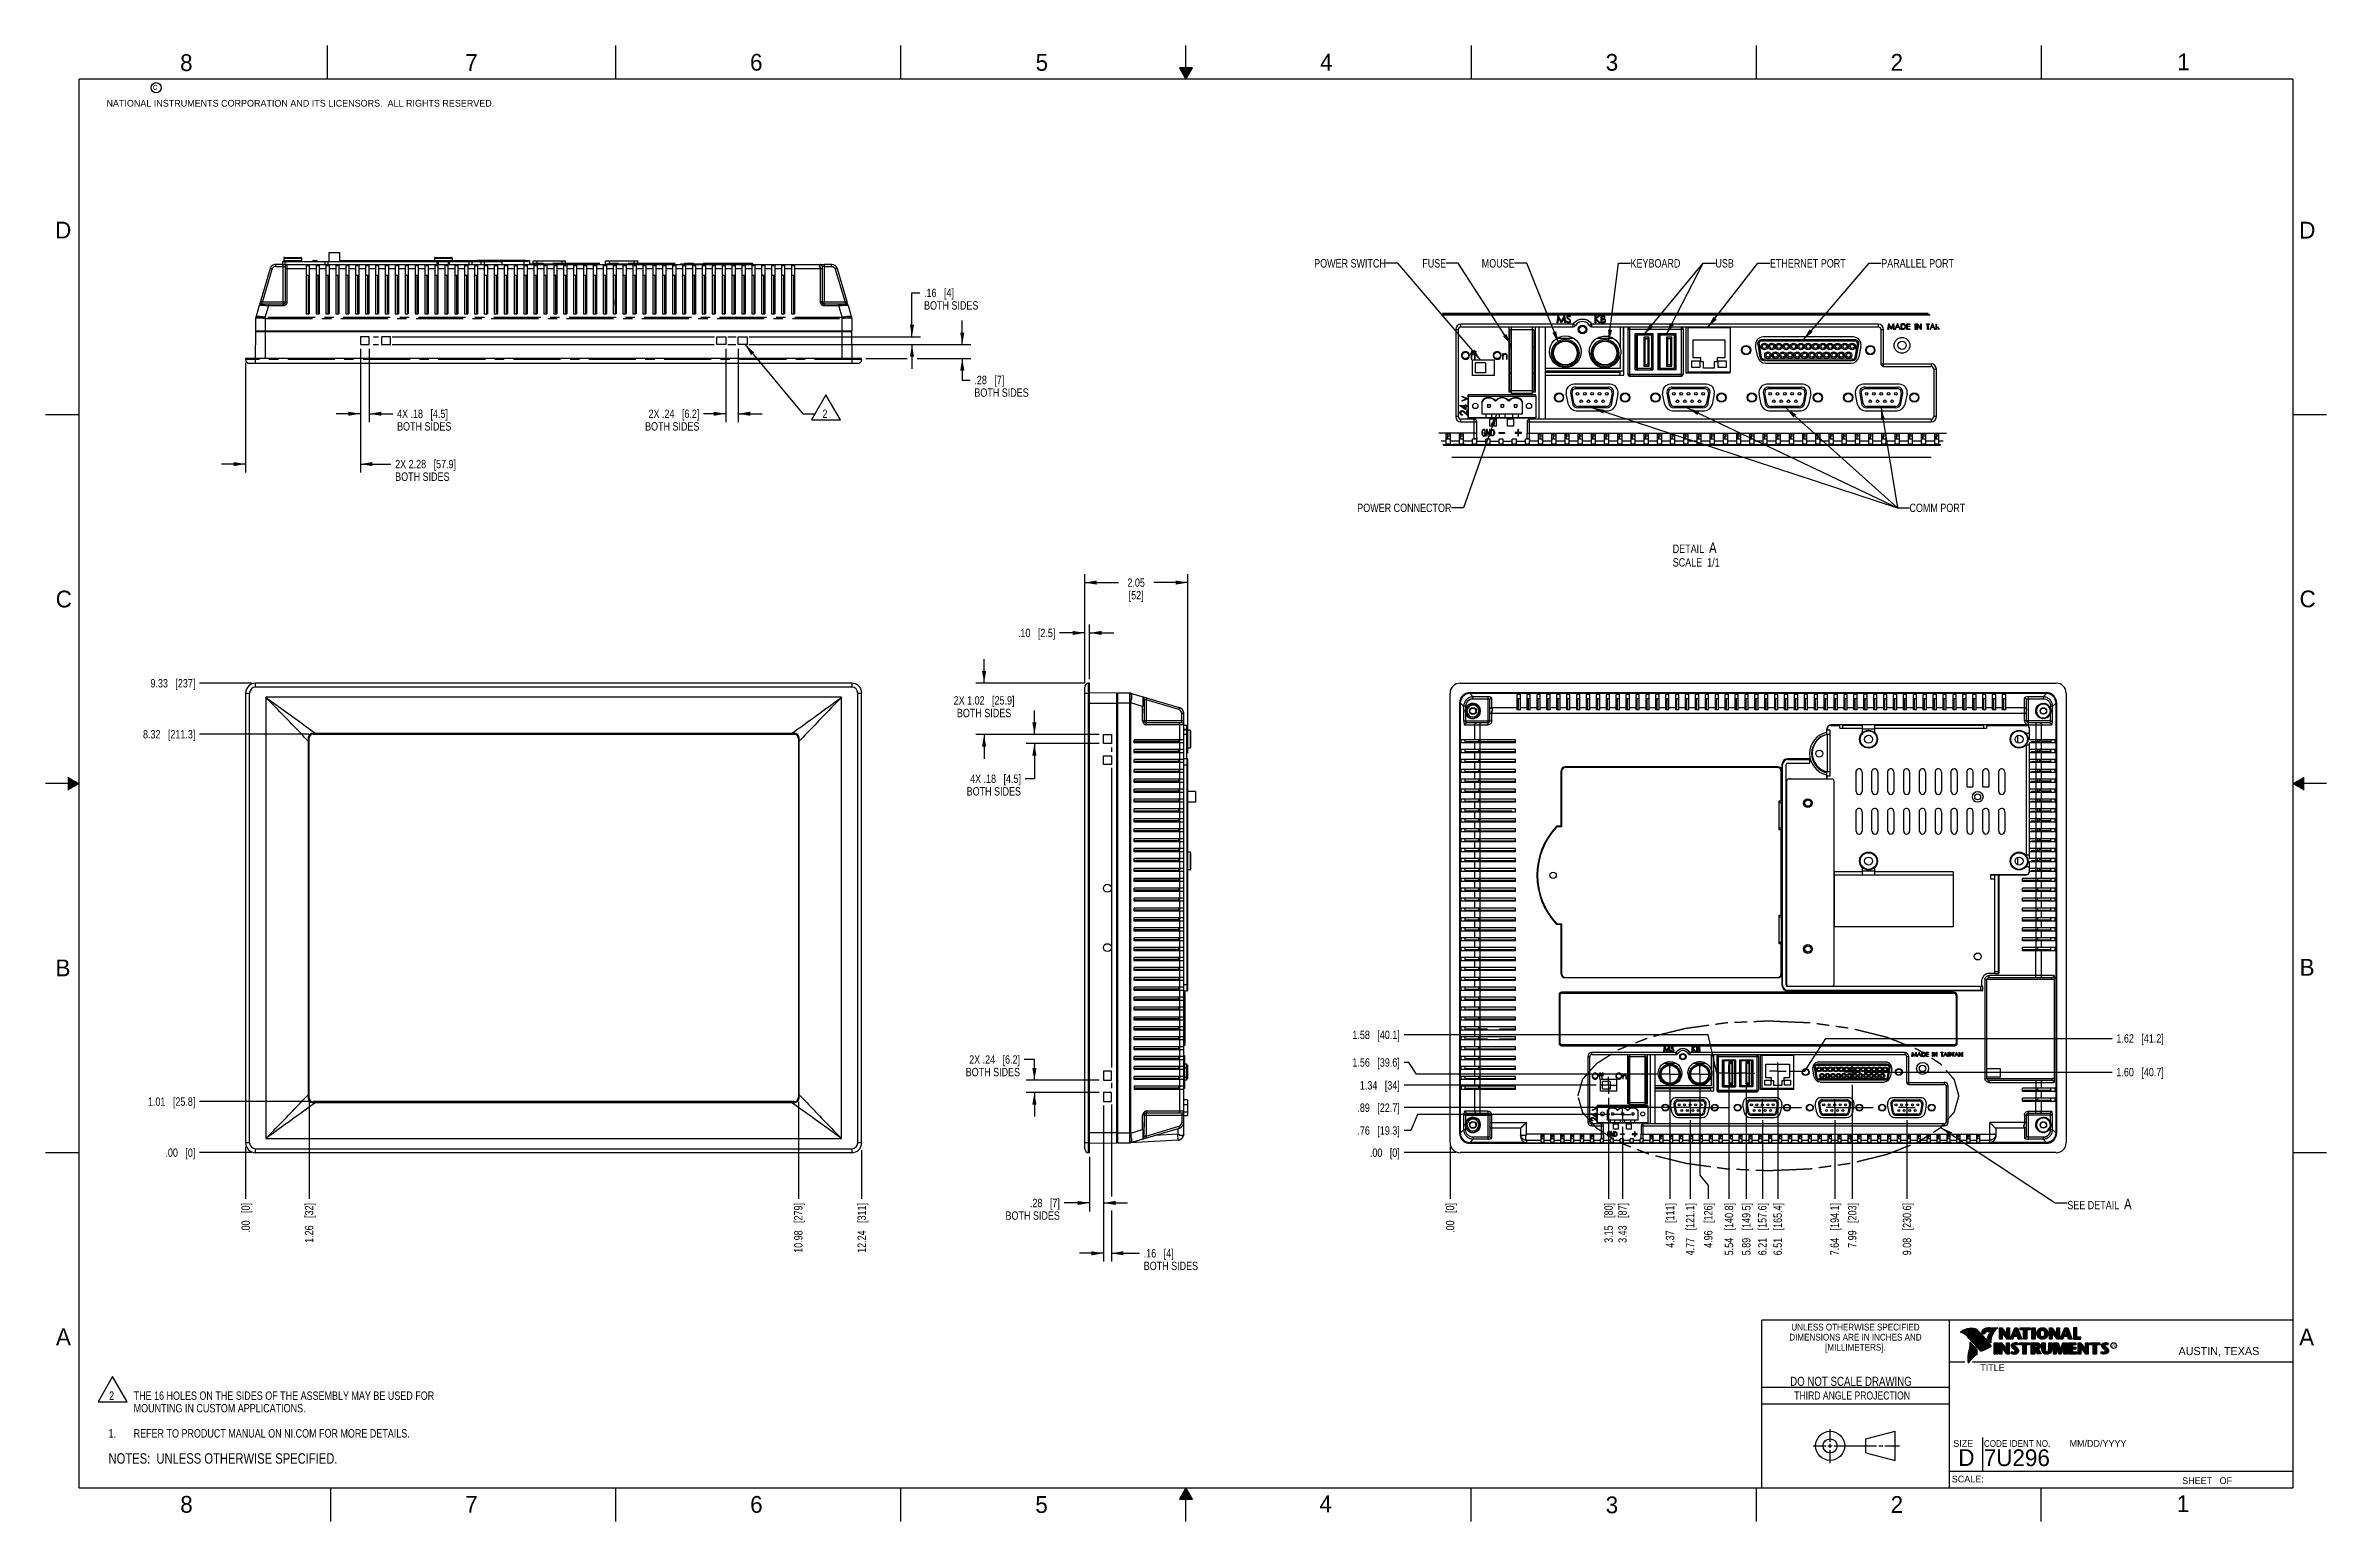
# Model space of a CAD drawing. Header units: inches. Extents: x 0 to 34, y 0 to 22.
import ezdxf

# ---------------------------------------------------------------- set-up
doc = ezdxf.new("R2010")
doc.units = ezdxf.units.IN
doc.header["$LTSCALE"] = 1.87
doc.header["$MEASUREMENT"] = 0
doc.linetypes.add('CENTER', pattern=[0.6, 0.375, -0.075, 0.075, -0.075])
doc.linetypes.add('PHANTOM', pattern=[0.8, 0.45, -0.05, 0.1, -0.05, 0.1, -0.05])
doc.layers.get('0').update_dxf_attribs({"linetype": 'CONTINUOUS'})
for name, color, linetype in [('DEFAULT_1', 7, 'CENTER'), ('DEFAULT_3', 7, 'PHANTOM'), ('DETAIL', 7, 'CONTINUOUS'), ('DIMENSIONS', 7, 'CONTINUOUS')]:
    doc.layers.add(name, color=color, linetype=linetype)
doc.styles.get("Standard").update_dxf_attribs({"font": 'txt', "width": 0.8})
doc.styles.add('TEXTSTYLE_2', font='txt')
doc.styles.add('TEXTSTYLE_3', font='txt', dxfattribs={"width": 0.9})
doc.dimstyles.new('DIMSTYLE_1', dxfattribs={"dimtxt": 0.125, "dimasz": 0.18, "dimexe": 0.18, "dimexo": 0.0625, "dimgap": 0.09, "dimtad": 0, "dimtih": 1, "dimtoh": 1, "dimdec": 1, "dimlfac": 1.333333, "dimzin": 4, "dimdsep": 46, "dimtxsty": 'STANDARD', "dimblk": '_FILLED', "dimblk1": '_FILLED', "dimblk2": '_FILLED', "dimcen": 0.09, "dimadec": 0, "dimazin": 0, "dimtfac": 1, "dimtdec": 1, "dimtofl": 0, "dimtmove": 0, "dimatfit": 3, "dimldrblk": '_FILLED', "dimfxl": 1, "dimtolj": 1, "dimtzin": 4, "dimarcsym": 0})
doc.dimstyles.new('DIMSTYLE_2', dxfattribs={"dimtxt": 0.125, "dimasz": 0.18, "dimexe": 0.18, "dimexo": 0.0625, "dimgap": 0.09, "dimtad": 0, "dimtih": 1, "dimtoh": 1, "dimdec": 1, "dimlfac": 1.333333, "dimzin": 4, "dimdsep": 46, "dimtxsty": 'STANDARD', "dimblk": '_FILLED', "dimblk1": '_FILLED', "dimblk2": '_FILLED', "dimcen": 0.09, "dimadec": 0, "dimazin": 0, "dimtfac": 1, "dimtdec": 1, "dimtofl": 0, "dimtmove": 0, "dimatfit": 3, "dimldrblk": '_FILLED', "dimfxl": 1, "dimtolj": 1, "dimtzin": 4, "dimarcsym": 0})
doc.dimstyles.get("Standard").update_dxf_attribs({"dimtxt": 0.125, "dimasz": 0.18, "dimexe": 0.18, "dimexo": 0.0625, "dimgap": 0.09, "dimtad": 0, "dimtih": 1, "dimtoh": 1, "dimdec": 3, "dimzin": 4, "dimdsep": 46, "dimtxsty": 'STANDARD', "dimblk": '_FILLED', "dimblk1": '_FILLED', "dimblk2": '_FILLED', "dimcen": 0.09, "dimadec": 0, "dimazin": 0, "dimtol": 1, "dimtp": 0.01, "dimtm": 0.01, "dimtfac": 1, "dimtdec": 3, "dimtofl": 0, "dimtmove": 0, "dimatfit": 3, "dimldrblk": '_FILLED', "dimfxl": 1, "dimtolj": 1, "dimtzin": 4, "dimarcsym": 0})

msp = doc.modelspace()

# ---------------------------------------------------------------- texts
at = {"color": 2, "linetype": 'CONTINUOUS', "line_spacing_factor": 0.9}
for s, insert, char_height, width, attachment_point, style in [('8', (2.005, 21.871), 0.25, 0.25, 1, 'TEXTSTYLE_2'), ('7', (6.256, 21.874), 0.25, 0.25, 1, 'TEXTSTYLE_2'), ('6', (10.501, 21.877), 0.25, 0.25, 1, 'TEXTSTYLE_2'), ('5', (14.758, 21.875), 0.25, 0.25, 1, 'TEXTSTYLE_2'), ('4', (18.998, 21.878), 0.25, 0.25, 1, 'TEXTSTYLE_2'), ('3', (23.257, 21.876), 0.25, 0.25, 1, 'TEXTSTYLE_2'), ('2', (27.503, 21.876), 0.25, 0.25, 1, 'TEXTSTYLE_2'), ('1', (31.778, 21.883), 0.25, 0.25, 1, 'TEXTSTYLE_2'), ('NATIONAL INSTRUMENTS CORPORATION AND ITS LICENSORS.  ALL RIGHTS RESERVED.', (0.907, 21.191), 0.1, 7.3, 1, 'TEXTSTYLE_2'), ('c', (1.599, 21.439), 0.1, 0.1, 1, 'TEXTSTYLE_2'), ('D', (0.142, 19.375), 0.25, 0.25, 1, 'TEXTSTYLE_2'), ('D', (33.595, 19.374), 0.25, 0.25, 1, 'TEXTSTYLE_2'), ('C', (0.151, 13.875), 0.25, 0.25, 1, 'TEXTSTYLE_2'), ('C', (33.6, 13.877), 0.25, 0.25, 1, 'TEXTSTYLE_2'), ('B', (0.148, 8.376), 0.25, 0.25, 1, 'TEXTSTYLE_2'), ('B', (33.601, 8.385), 0.25, 0.25, 1, 'TEXTSTYLE_2'), ('A', (0.154, 2.876), 0.25, 0.25, 1, 'TEXTSTYLE_2'), ('DIMENSIONS ARE IN INCHES AND', (26.98, 2.796), 0.1, 2.52, 2, 'TEXTSTYLE_3'), ('UNLESS OTHERWISE SPECIFIED', (26.98, 2.946), 0.1, 2.34, 2, 'TEXTSTYLE_3'), ('A', (33.594, 2.873), 0.25, 0.25, 1, 'TEXTSTYLE_2'), ('[MILLIMETERS].', (26.98, 2.646), 0.1, 1.26, 2, 'TEXTSTYLE_3'), ('R', (30.808, 2.641), 0.042, 0.04198, 1, 'TEXTSTYLE_2'), ('AUSTIN, TEXAS', (31.796, 2.599), 0.12, 1.56, 1, 'TEXTSTYLE_2'), ('TITLE', (28.84, 2.34), 0.1, 0.5, 1, 'TEXTSTYLE_2'), ('SIZE', (28.438, 1.212), 0.1, 0.4, 1, 'TEXTSTYLE_2'), ('CODE IDENT NO.', (28.895, 1.211), 0.1, 1.26, 1, 'TEXTSTYLE_3'), ('MM/DD/YYYY', (30.172, 1.212), 0.1, 1, 1, 'TEXTSTYLE_2'), ('SCALE:', (28.416, 0.681), 0.1, 0.6, 1, 'TEXTSTYLE_2'), ('8', (2.007, 0.379), 0.25, 0.25, 1, 'TEXTSTYLE_2'), ('7', (6.255, 0.379), 0.25, 0.25, 1, 'TEXTSTYLE_2'), ('6', (10.503, 0.378), 0.25, 0.25, 1, 'TEXTSTYLE_2'), ('5', (14.754, 0.376), 0.25, 0.25, 1, 'TEXTSTYLE_2'), ('4', (18.988, 0.387), 0.25, 0.25, 1, 'TEXTSTYLE_2'), ('3', (23.256, 0.371), 0.25, 0.25, 1, 'TEXTSTYLE_2'), ('2', (27.504, 0.376), 0.25, 0.25, 1, 'TEXTSTYLE_2'), ('1', (31.771, 0.389), 0.25, 0.25, 1, 'TEXTSTYLE_2'), ('SHEET   OF', (31.85, 0.656), 0.1, 1, 1, 'TEXTSTYLE_2')]:
    msp.add_mtext(s, dxfattribs=dict(at, insert=insert, char_height=char_height, width=width, attachment_point=attachment_point, style=style))
at = {"color": 7, "linetype": 'CONTINUOUS', "insert": (26.913, 2.155), "char_height": 0.135, "width": 2.16, "attachment_point": 2, "line_spacing_factor": 0.9}
msp.add_mtext('DO NOT SCALE DRAWING', dxfattribs=at)
at = {"color": 2, "linetype": 'CONTINUOUS', "insert": (26.93, 1.937), "char_height": 0.12, "width": 2.112, "attachment_point": 2, "line_spacing_factor": 0.9}
msp.add_mtext('THIRD ANGLE PROJECTION', dxfattribs=at)
at = {"color": 7, "linetype": 'CONTINUOUS', "char_height": 0.25, "attachment_point": 1, "line_spacing_factor": 0.9, "style": 'TEXTSTYLE_2'}
for s, insert, width in [('D  ', (28.513, 1.076), 0.75), ('7U296', (28.893, 1.074), 1.25)]:
    msp.add_mtext(s, dxfattribs=dict(at, insert=insert, width=width))
at = {"layer": 'DETAIL', "color": 2, "linetype": 'CONTINUOUS', "char_height": 0.125, "line_spacing_factor": 0.9}
for s, insert, width, attachment_point in [('POWER SWITCH', (19.98, 18.817), 1.2, 3), ('FUSE', (20.879, 18.817), 0.4, 3), ('MOUSE', (21.899, 18.817), 0.5, 3), ('KEYBOARD', (23.627, 18.817), 0.8, 1), ('USB', (24.892, 18.817), 0.3, 1), ('ETHERNET PORT', (25.705, 18.817), 1.3, 1), ('PARALLEL PORT', (27.364, 18.817), 1.3, 1), ('POWER CONNECTOR', (20.957, 15.172), 1.5, 3), ('COMM PORT', (27.785, 15.172), 0.9, 1), ('DETAIL  \\H0.156;A\\P\\H0.125;SCALE  1/1', (24.256, 14.593), 1, 1), ('SEE DETAIL  \\H0.156;A', (30.138, 4.809), 1.3248, 1)]:
    msp.add_mtext(s, dxfattribs=dict(at, insert=insert, width=width, attachment_point=attachment_point))

# ---------------------------------------------------------------- blocks, each defined once
blk = doc.blocks.new('*D0')
at = {"layer": 'DIMENSIONS', "color": 2, "linetype": 'CONTINUOUS'}
blk.add_line((24.452, 6.168), (20.25, 6.168), dxfattribs=at)
at = {"layer": 'DIMENSIONS', "color": 2, "linetype": 'CONTINUOUS', "insert": (20.187, 6.23), "char_height": 0.125, "width": 1.025, "attachment_point": 3, "line_spacing_factor": 0.9}
blk.add_mtext('.89{\\Ftxt.shx;\\W1.000000;\\H0.125000; }[22.7]', dxfattribs=at)
blk = doc.blocks.new('_FILLED')
at = {"color": 0, "linetype": 'BYBLOCK'}
blk.add_solid([(0, 0), (-1, 0.17), (-1, -0.17)], dxfattribs=at)
blk = doc.blocks.new('*D1')
at = {"layer": 'DIMENSIONS', "color": 2, "linetype": 'CONTINUOUS'}
blk.add_line((24.514, 5.98), (24.514, 4.809), dxfattribs=at)
at = {"layer": 'DIMENSIONS', "color": 2, "linetype": 'CONTINUOUS', "insert": (24.452, 4.747), "char_height": 0.125, "width": 1.225, "attachment_point": 3, "rotation": 90, "line_spacing_factor": 0.9}
blk.add_mtext('4.77{\\Ftxt.shx;\\W1.000000;\\H0.125000; }[121.1]', dxfattribs=at)
blk = doc.blocks.new('*D2')
at = {"layer": 'DIMENSIONS', "color": 2, "linetype": 'CONTINUOUS'}
blk.add_line((20.937, 5.582), (20.937, 4.809), dxfattribs=at)
at = {"layer": 'DIMENSIONS', "color": 2, "linetype": 'CONTINUOUS', "insert": (20.875, 4.747), "char_height": 0.125, "width": 0.725, "attachment_point": 3, "rotation": 90, "line_spacing_factor": 0.9}
blk.add_mtext('.00{\\Ftxt.shx;\\W1.000000;\\H0.125000; }[0]', dxfattribs=at)
blk = doc.blocks.new('*D3')
at = {"layer": 'DIMENSIONS', "color": 2, "linetype": 'CONTINUOUS'}
blk.add_line((25.592, 5.98), (25.592, 4.809), dxfattribs=at)
at = {"layer": 'DIMENSIONS', "color": 2, "linetype": 'CONTINUOUS', "insert": (25.529, 4.747), "char_height": 0.125, "width": 1.225, "attachment_point": 3, "rotation": 90, "line_spacing_factor": 0.9}
blk.add_mtext('6.21{\\Ftxt.shx;\\W1.000000;\\H0.125000; }[157.6]', dxfattribs=at)
blk = doc.blocks.new('*D4')
at = {"layer": 'DIMENSIONS', "color": 2, "linetype": 'CONTINUOUS'}
blk.add_line((21.022, 5.497), (20.25, 5.497), dxfattribs=at)
at = {"layer": 'DIMENSIONS', "color": 2, "linetype": 'CONTINUOUS', "insert": (20.187, 5.559), "char_height": 0.125, "width": 0.725, "attachment_point": 3, "line_spacing_factor": 0.9}
blk.add_mtext('.00{\\Ftxt.shx;\\W1.000000;\\H0.125000; }[0]', dxfattribs=at)
blk = doc.blocks.new('*D5')
at = {"layer": 'DIMENSIONS', "color": 2, "linetype": 'CONTINUOUS'}
blk.add_line((26.67, 5.98), (26.67, 4.809), dxfattribs=at)
at = {"layer": 'DIMENSIONS', "color": 2, "linetype": 'CONTINUOUS', "insert": (26.607, 4.747), "char_height": 0.125, "width": 1.225, "attachment_point": 3, "rotation": 90, "line_spacing_factor": 0.9}
blk.add_mtext('7.64{\\Ftxt.shx;\\W1.000000;\\H0.125000; }[194.1]', dxfattribs=at)
blk = doc.blocks.new('*D6')
at = {"layer": 'DIMENSIONS', "color": 2, "linetype": 'CONTINUOUS'}
blk.add_line((27.747, 5.98), (27.747, 4.809), dxfattribs=at)
at = {"layer": 'DIMENSIONS', "color": 2, "linetype": 'CONTINUOUS', "insert": (27.685, 4.747), "char_height": 0.125, "width": 1.225, "attachment_point": 3, "rotation": 90, "line_spacing_factor": 0.9}
blk.add_mtext('9.08{\\Ftxt.shx;\\W1.000000;\\H0.125000; }[230.6]', dxfattribs=at)
blk = doc.blocks.new('*D7')
at = {"layer": 'DIMENSIONS', "color": 2, "linetype": 'CONTINUOUS'}
blk.add_line((23.3, 6.313), (23.3, 4.809), dxfattribs=at)
at = {"layer": 'DIMENSIONS', "color": 2, "linetype": 'CONTINUOUS', "insert": (23.237, 4.747), "char_height": 0.125, "width": 0.925, "attachment_point": 3, "rotation": 90, "line_spacing_factor": 0.9}
blk.add_mtext('3.15{\\Ftxt.shx;\\W1.000000;\\H0.125000; }[80]', dxfattribs=at)
blk = doc.blocks.new('*D8')
at = {"layer": 'DIMENSIONS', "color": 2, "linetype": 'CONTINUOUS'}
blk.add_line((23.112, 6.501), (20.25, 6.501), dxfattribs=at)
at = {"layer": 'DIMENSIONS', "color": 2, "linetype": 'CONTINUOUS', "insert": (20.187, 6.563), "char_height": 0.125, "width": 0.925, "attachment_point": 3, "line_spacing_factor": 0.9}
blk.add_mtext('1.34{\\Ftxt.shx;\\W1.000000;\\H0.125000; }[34]', dxfattribs=at)
blk = doc.blocks.new('*D9')
at = {"layer": 'DIMENSIONS', "color": 2, "linetype": 'CONTINUOUS'}
blk.add_line((24.215, 6.478), (24.215, 4.809), dxfattribs=at)
at = {"layer": 'DIMENSIONS', "color": 2, "linetype": 'CONTINUOUS', "insert": (24.153, 4.747), "char_height": 0.125, "width": 1.025, "attachment_point": 3, "rotation": 90, "line_spacing_factor": 0.9}
blk.add_mtext('4.37{\\Ftxt.shx;\\W1.000000;\\H0.125000; }[111]', dxfattribs=at)
blk = doc.blocks.new('*D10')
at = {"layer": 'DIMENSIONS', "color": 2, "linetype": 'CONTINUOUS'}
for p, q in [((20.324, 6.841), (20.25, 6.841)), ((20.437, 6.665), (20.324, 6.841)), ((24.028, 6.665), (20.437, 6.665))]:
    blk.add_line(p, q, dxfattribs=at)
at = {"layer": 'DIMENSIONS', "color": 2, "linetype": 'CONTINUOUS', "insert": (20.187, 6.904), "char_height": 0.125, "width": 1.125, "attachment_point": 3, "line_spacing_factor": 0.9}
blk.add_mtext('1.56{\\Ftxt.shx;\\W1.000000;\\H0.125000; }[39.6]', dxfattribs=at)
blk = doc.blocks.new('*D11')
at = {"layer": 'DIMENSIONS', "color": 2, "linetype": 'CONTINUOUS'}
for p, q in [((24.658, 6.478), (24.658, 5.16)), ((24.658, 5.16), (24.785, 5.005)), ((24.785, 5.005), (24.785, 4.809))]:
    blk.add_line(p, q, dxfattribs=at)
at = {"layer": 'DIMENSIONS', "color": 2, "linetype": 'CONTINUOUS', "insert": (24.723, 4.747), "char_height": 0.125, "width": 1.025, "attachment_point": 3, "rotation": 90, "line_spacing_factor": 0.9}
blk.add_mtext('4.96{\\Ftxt.shx;\\W1.000000;\\H0.125000; }[126]', dxfattribs=at)
blk = doc.blocks.new('*D12')
at = {"layer": 'DIMENSIONS', "color": 2, "linetype": 'CONTINUOUS'}
blk.add_line((25.094, 6.493), (25.094, 4.809), dxfattribs=at)
at = {"layer": 'DIMENSIONS', "color": 2, "linetype": 'CONTINUOUS', "insert": (25.032, 4.747), "char_height": 0.125, "width": 1.225, "attachment_point": 3, "rotation": 90, "line_spacing_factor": 0.9}
blk.add_mtext('5.54{\\Ftxt.shx;\\W1.000000;\\H0.125000; }[140.8]', dxfattribs=at)
blk = doc.blocks.new('*D13')
at = {"layer": 'DIMENSIONS', "color": 2, "linetype": 'CONTINUOUS'}
for p, q in [((24.786, 7.252), (20.25, 7.252)), ((24.915, 6.681), (24.786, 7.252)), ((24.988, 6.681), (24.915, 6.681))]:
    blk.add_line(p, q, dxfattribs=at)
at = {"layer": 'DIMENSIONS', "color": 2, "linetype": 'CONTINUOUS', "insert": (20.187, 7.315), "char_height": 0.125, "width": 1.125, "attachment_point": 3, "line_spacing_factor": 0.9}
blk.add_mtext('1.58{\\Ftxt.shx;\\W1.000000;\\H0.125000; }[40.1]', dxfattribs=at)
blk = doc.blocks.new('*D14')
at = {"layer": 'DIMENSIONS', "color": 2, "linetype": 'CONTINUOUS'}
blk.add_line((25.352, 6.493), (25.352, 4.809), dxfattribs=at)
at = {"layer": 'DIMENSIONS', "color": 2, "linetype": 'CONTINUOUS', "insert": (25.29, 4.747), "char_height": 0.125, "width": 1.225, "attachment_point": 3, "rotation": 90, "line_spacing_factor": 0.9}
blk.add_mtext('5.89{\\Ftxt.shx;\\W1.000000;\\H0.125000; }[149.5]', dxfattribs=at)
blk = doc.blocks.new('*D15')
at = {"layer": 'DIMENSIONS', "color": 2, "linetype": 'CONTINUOUS'}
blk.add_line((25.821, 6.652), (25.821, 4.809), dxfattribs=at)
at = {"layer": 'DIMENSIONS', "color": 2, "linetype": 'CONTINUOUS', "insert": (25.758, 4.747), "char_height": 0.125, "width": 1.225, "attachment_point": 3, "rotation": 90, "line_spacing_factor": 0.9}
blk.add_mtext('6.51{\\Ftxt.shx;\\W1.000000;\\H0.125000; }[165.4]', dxfattribs=at)
blk = doc.blocks.new('*D16')
at = {"layer": 'DIMENSIONS', "color": 2, "linetype": 'CONTINUOUS'}
for p, q in [((26.224, 6.714), (26.538, 7.2)), ((26.538, 7.2), (30.808, 7.2)), ((25.991, 6.714), (26.224, 6.714))]:
    blk.add_line(p, q, dxfattribs=at)
at = {"layer": 'DIMENSIONS', "color": 2, "linetype": 'CONTINUOUS', "insert": (30.87, 7.262), "char_height": 0.125, "width": 1.125, "attachment_point": 1, "line_spacing_factor": 0.9}
blk.add_mtext('1.62{\\Ftxt.shx;\\W1.000000;\\H0.125000; }[41.2]', dxfattribs=at)
blk = doc.blocks.new('*D17')
at = {"layer": 'DIMENSIONS', "color": 2, "linetype": 'CONTINUOUS'}
blk.add_line((23.506, 5.88), (23.506, 4.809), dxfattribs=at)
at = {"layer": 'DIMENSIONS', "color": 2, "linetype": 'CONTINUOUS', "insert": (23.444, 4.747), "char_height": 0.125, "width": 0.925, "attachment_point": 3, "rotation": 90, "line_spacing_factor": 0.9}
blk.add_mtext('3.43{\\Ftxt.shx;\\W1.000000;\\H0.125000; }[87]', dxfattribs=at)
blk = doc.blocks.new('*D18')
at = {"layer": 'DIMENSIONS', "color": 2, "linetype": 'CONTINUOUS'}
for p, q in [((20.353, 5.826), (20.25, 5.826)), ((20.452, 6.068), (20.353, 5.826)), ((23.319, 6.068), (20.452, 6.068))]:
    blk.add_line(p, q, dxfattribs=at)
at = {"layer": 'DIMENSIONS', "color": 2, "linetype": 'CONTINUOUS', "insert": (20.187, 5.889), "char_height": 0.125, "width": 1.025, "attachment_point": 3, "line_spacing_factor": 0.9}
blk.add_mtext('.76{\\Ftxt.shx;\\W1.000000;\\H0.125000; }[19.3]', dxfattribs=at)
blk = doc.blocks.new('*D19')
at = {"layer": 'DIMENSIONS', "color": 2, "linetype": 'CONTINUOUS'}
blk.add_line((26.931, 6.51), (26.931, 4.809), dxfattribs=at)
at = {"layer": 'DIMENSIONS', "color": 2, "linetype": 'CONTINUOUS', "insert": (26.869, 4.747), "char_height": 0.125, "width": 1.025, "attachment_point": 3, "rotation": 90, "line_spacing_factor": 0.9}
blk.add_mtext('7.99{\\Ftxt.shx;\\W1.000000;\\H0.125000; }[203]', dxfattribs=at)
blk = doc.blocks.new('*D20')
at = {"layer": 'DIMENSIONS', "color": 2, "linetype": 'CONTINUOUS'}
blk.add_line((27.111, 6.698), (30.808, 6.698), dxfattribs=at)
at = {"layer": 'DIMENSIONS', "color": 2, "linetype": 'CONTINUOUS', "insert": (30.87, 6.76), "char_height": 0.125, "width": 1.125, "attachment_point": 1, "line_spacing_factor": 0.9}
blk.add_mtext('1.60{\\Ftxt.shx;\\W1.000000;\\H0.125000; }[40.7]', dxfattribs=at)
blk = doc.blocks.new('*D21')
at = {"layer": 'DIMENSIONS', "color": 2, "linetype": 'CONTINUOUS'}
for p, q in [((15.49, 12.498), (15.49, 14.12)), ((15.49, 13.995), (15.995, 13.995)), ((17.025, 13.995), (16.52, 13.995)), ((17.025, 11.451), (17.025, 14.12))]:
    blk.add_line(p, q, dxfattribs=at)
at = {"layer": 'DIMENSIONS', "color": 2, "linetype": 'CONTINUOUS', "xscale": 0.18, "yscale": 0.18, "zscale": 0.18, "rotation": 180}
blk.add_blockref('_FILLED', (15.49, 13.995), dxfattribs=at)
at = {"layer": 'DIMENSIONS', "color": 2, "linetype": 'CONTINUOUS', "xscale": 0.18, "yscale": 0.18, "zscale": 0.18}
blk.add_blockref('_FILLED', (17.025, 13.995), dxfattribs=at)
at = {"layer": 'DIMENSIONS', "color": 2, "linetype": 'CONTINUOUS', "insert": (16.257, 14.057), "char_height": 0.125, "width": 0.4, "attachment_point": 2, "line_spacing_factor": 0.9}
blk.add_mtext('2.05\\P[52]', dxfattribs=at)
blk = doc.blocks.new('*D22')
at = {"layer": 'DIMENSIONS', "color": 2, "linetype": 'CONTINUOUS'}
blk.add_line((3.927, 6.254), (3.927, 4.809), dxfattribs=at)
at = {"layer": 'DIMENSIONS', "color": 2, "linetype": 'CONTINUOUS', "insert": (3.865, 4.747), "char_height": 0.125, "width": 0.925, "attachment_point": 3, "rotation": 90, "line_spacing_factor": 0.9}
blk.add_mtext('1.26{\\Ftxt.shx;\\W1.000000;\\H0.125000; }[32]', dxfattribs=at)
blk = doc.blocks.new('*D23')
at = {"layer": 'DIMENSIONS', "color": 2, "linetype": 'CONTINUOUS'}
blk.add_line((2.982, 5.582), (2.982, 4.809), dxfattribs=at)
at = {"layer": 'DIMENSIONS', "color": 2, "linetype": 'CONTINUOUS', "insert": (2.92, 4.747), "char_height": 0.125, "width": 0.725, "attachment_point": 3, "rotation": 90, "line_spacing_factor": 0.9}
blk.add_mtext('.00{\\Ftxt.shx;\\W1.000000;\\H0.125000; }[0]', dxfattribs=at)
blk = doc.blocks.new('*D24')
at = {"layer": 'DIMENSIONS', "color": 2, "linetype": 'CONTINUOUS'}
blk.add_line((11.221, 6.254), (11.221, 4.809), dxfattribs=at)
at = {"layer": 'DIMENSIONS', "color": 2, "linetype": 'CONTINUOUS', "insert": (11.158, 4.747), "char_height": 0.125, "width": 1.125, "attachment_point": 3, "rotation": 90, "line_spacing_factor": 0.9}
blk.add_mtext('10.98{\\Ftxt.shx;\\W1.000000;\\H0.125000; }[279]', dxfattribs=at)
blk = doc.blocks.new('*D25')
at = {"layer": 'DIMENSIONS', "color": 2, "linetype": 'CONTINUOUS'}
blk.add_line((12.165, 5.536), (12.165, 4.809), dxfattribs=at)
at = {"layer": 'DIMENSIONS', "color": 2, "linetype": 'CONTINUOUS', "insert": (12.103, 4.747), "char_height": 0.125, "width": 1.125, "attachment_point": 3, "rotation": 90, "line_spacing_factor": 0.9}
blk.add_mtext('12.24{\\Ftxt.shx;\\W1.000000;\\H0.125000; }[311]', dxfattribs=at)
blk = doc.blocks.new('*D26')
at = {"layer": 'DIMENSIONS', "color": 2, "linetype": 'CONTINUOUS'}
blk.add_line((3.068, 12.495), (2.295, 12.495), dxfattribs=at)
at = {"layer": 'DIMENSIONS', "color": 2, "linetype": 'CONTINUOUS', "insert": (2.232, 12.557), "char_height": 0.125, "width": 1.025, "attachment_point": 3, "line_spacing_factor": 0.9}
blk.add_mtext('9.33{\\Ftxt.shx;\\W1.000000;\\H0.125000; }[237]', dxfattribs=at)
blk = doc.blocks.new('*D27')
at = {"layer": 'DIMENSIONS', "color": 2, "linetype": 'CONTINUOUS'}
blk.add_line((3.068, 5.497), (2.295, 5.497), dxfattribs=at)
at = {"layer": 'DIMENSIONS', "color": 2, "linetype": 'CONTINUOUS', "insert": (2.232, 5.559), "char_height": 0.125, "width": 0.725, "attachment_point": 3, "line_spacing_factor": 0.9}
blk.add_mtext('.00{\\Ftxt.shx;\\W1.000000;\\H0.125000; }[0]', dxfattribs=at)
blk = doc.blocks.new('*D28')
at = {"layer": 'DIMENSIONS', "color": 2, "linetype": 'CONTINUOUS'}
blk.add_line((3.964, 6.257), (2.295, 6.257), dxfattribs=at)
at = {"layer": 'DIMENSIONS', "color": 2, "linetype": 'CONTINUOUS', "insert": (2.232, 6.32), "char_height": 0.125, "width": 1.125, "attachment_point": 3, "line_spacing_factor": 0.9}
blk.add_mtext('1.01{\\Ftxt.shx;\\W1.000000;\\H0.125000; }[25.8]', dxfattribs=at)
blk = doc.blocks.new('*D29')
at = {"layer": 'DIMENSIONS', "color": 2, "linetype": 'CONTINUOUS'}
blk.add_line((3.924, 11.734), (2.295, 11.734), dxfattribs=at)
at = {"layer": 'DIMENSIONS', "color": 2, "linetype": 'CONTINUOUS', "insert": (2.232, 11.797), "char_height": 0.125, "width": 1.225, "attachment_point": 3, "line_spacing_factor": 0.9}
blk.add_mtext('8.32{\\Ftxt.shx;\\W1.000000;\\H0.125000; }[211.3]', dxfattribs=at)
blk = doc.blocks.new('*D30')
at = {"layer": 'DIMENSIONS', "color": 2, "linetype": 'CONTINUOUS'}
for p, q in [((4.692, 17.48), (4.692, 16.387)), ((4.825, 17.48), (4.825, 16.387)), ((4.692, 16.512), (4.332, 16.512)), ((4.825, 16.512), (5.176, 16.512))]:
    blk.add_line(p, q, dxfattribs=at)
at = {"layer": 'DIMENSIONS', "color": 2, "linetype": 'CONTINUOUS', "xscale": 0.18, "yscale": 0.18, "zscale": 0.18}
blk.add_blockref('_FILLED', (4.692, 16.512), dxfattribs=at)
at = {"layer": 'DIMENSIONS', "color": 2, "linetype": 'CONTINUOUS', "xscale": 0.18, "yscale": 0.18, "zscale": 0.18, "rotation": 180}
blk.add_blockref('_FILLED', (4.825, 16.512), dxfattribs=at)
at = {"layer": 'DIMENSIONS', "color": 2, "linetype": 'CONTINUOUS', "insert": (5.239, 16.574), "char_height": 0.125, "width": 1.225, "attachment_point": 1, "line_spacing_factor": 0.9}
blk.add_mtext('4X .18{\\Ftxt.shx;\\W1.000000;\\H0.125000; }[4.5]\\PBOTH SIDES', dxfattribs=at)
blk = doc.blocks.new('*D31')
at = {"layer": 'DIMENSIONS', "color": 2, "linetype": 'CONTINUOUS'}
for p, q in [((4.692, 17.48), (4.692, 15.637)), ((2.982, 17.273), (2.982, 15.637)), ((2.982, 15.762), (2.622, 15.762)), ((4.692, 15.762), (5.148, 15.762))]:
    blk.add_line(p, q, dxfattribs=at)
at = {"layer": 'DIMENSIONS', "color": 2, "linetype": 'CONTINUOUS', "xscale": 0.18, "yscale": 0.18, "zscale": 0.18}
blk.add_blockref('_FILLED', (2.982, 15.762), dxfattribs=at)
at = {"layer": 'DIMENSIONS', "color": 2, "linetype": 'CONTINUOUS', "xscale": 0.18, "yscale": 0.18, "zscale": 0.18, "rotation": 180}
blk.add_blockref('_FILLED', (4.692, 15.762), dxfattribs=at)
at = {"layer": 'DIMENSIONS', "color": 2, "linetype": 'CONTINUOUS', "insert": (5.211, 15.824), "char_height": 0.125, "width": 1.425, "attachment_point": 1, "line_spacing_factor": 0.9}
blk.add_mtext('2X 2.28{\\Ftxt.shx;\\W1.000000;\\H0.125000; }[57.9]\\PBOTH SIDES', dxfattribs=at)
blk = doc.blocks.new('*D32')
at = {"layer": 'DIMENSIONS', "color": 2, "linetype": 'CONTINUOUS'}
for p, q in [((10.14, 17.48), (10.14, 16.387)), ((10.323, 17.48), (10.323, 16.387)), ((10.14, 16.512), (9.808, 16.512)), ((10.323, 16.512), (10.683, 16.512))]:
    blk.add_line(p, q, dxfattribs=at)
at = {"layer": 'DIMENSIONS', "color": 2, "linetype": 'CONTINUOUS', "xscale": 0.18, "yscale": 0.18, "zscale": 0.18}
blk.add_blockref('_FILLED', (10.14, 16.512), dxfattribs=at)
at = {"layer": 'DIMENSIONS', "color": 2, "linetype": 'CONTINUOUS', "xscale": 0.18, "yscale": 0.18, "zscale": 0.18, "rotation": 180}
blk.add_blockref('_FILLED', (10.323, 16.512), dxfattribs=at)
at = {"layer": 'DIMENSIONS', "color": 2, "linetype": 'CONTINUOUS', "insert": (9.746, 16.574), "char_height": 0.125, "width": 1.225, "attachment_point": 3, "line_spacing_factor": 0.9}
blk.add_mtext('2X .24{\\Ftxt.shx;\\W1.000000;\\H0.125000; }[6.2]\\PBOTH SIDES', dxfattribs=at)
blk = doc.blocks.new('*D33')
at = {"layer": 'DIMENSIONS', "color": 2, "linetype": 'CONTINUOUS'}
for p, q in [((12.915, 17.66), (12.915, 18.315)), ((12.915, 18.315), (13.033, 18.315)), ((4.885, 17.542), (4.961, 17.542)), ((4.886, 17.66), (4.964, 17.66)), ((5.167, 17.542), (9.968, 17.542)), ((5.168, 17.66), (9.972, 17.66)), ((10.172, 17.66), (10.293, 17.66)), ((10.172, 17.542), (10.291, 17.542)), ((10.484, 17.542), (13.04, 17.542)), ((10.487, 17.66), (13.04, 17.66)), ((12.915, 17.542), (12.915, 17.182))]:
    blk.add_line(p, q, dxfattribs=at)
at = {"layer": 'DIMENSIONS', "color": 2, "linetype": 'CONTINUOUS', "xscale": 0.18, "yscale": 0.18, "zscale": 0.18}
for p, rotation in [((12.915, 17.66), 270), ((12.915, 17.542), 90)]:
    blk.add_blockref('_FILLED', p, dxfattribs=dict(at, rotation=rotation))
at = {"layer": 'DIMENSIONS', "color": 2, "linetype": 'CONTINUOUS', "insert": (13.095, 18.377), "char_height": 0.125, "width": 1, "attachment_point": 1, "line_spacing_factor": 0.9}
blk.add_mtext('.16{\\Ftxt.shx;\\W1.000000;\\H0.125000; }[4]\\PBOTH SIDES', dxfattribs=at)
blk = doc.blocks.new('*D34')
at = {"layer": 'DIMENSIONS', "color": 2, "linetype": 'CONTINUOUS'}
for p, q in [((13.665, 17.542), (13.665, 17.902)), ((10.518, 17.542), (13.79, 17.542)), ((12.228, 17.336), (12.841, 17.336)), ((12.991, 17.336), (13.79, 17.336)), ((13.665, 17.336), (13.665, 17.015)), ((13.665, 17.015), (13.783, 17.015))]:
    blk.add_line(p, q, dxfattribs=at)
at = {"layer": 'DIMENSIONS', "color": 2, "linetype": 'CONTINUOUS', "xscale": 0.18, "yscale": 0.18, "zscale": 0.18}
for p, rotation in [((13.665, 17.542), 270), ((13.665, 17.336), 90)]:
    blk.add_blockref('_FILLED', p, dxfattribs=dict(at, rotation=rotation))
at = {"layer": 'DIMENSIONS', "color": 2, "linetype": 'CONTINUOUS', "insert": (13.845, 17.078), "char_height": 0.125, "width": 1, "attachment_point": 1, "line_spacing_factor": 0.9}
blk.add_mtext('.28{\\Ftxt.shx;\\W1.000000;\\H0.125000; }[7]\\PBOTH SIDES', dxfattribs=at)
blk = doc.blocks.new('*D35')
at = {"layer": 'DIMENSIONS', "color": 2, "linetype": 'CONTINUOUS'}
for p, q in [((15.49, 12.498), (15.49, 13.37)), ((15.563, 12.557), (15.563, 13.37)), ((15.49, 13.245), (15.114, 13.245)), ((15.563, 13.245), (15.923, 13.245))]:
    blk.add_line(p, q, dxfattribs=at)
at = {"layer": 'DIMENSIONS', "color": 2, "linetype": 'CONTINUOUS', "xscale": 0.18, "yscale": 0.18, "zscale": 0.18}
blk.add_blockref('_FILLED', (15.49, 13.245), dxfattribs=at)
at = {"layer": 'DIMENSIONS', "color": 2, "linetype": 'CONTINUOUS', "xscale": 0.18, "yscale": 0.18, "zscale": 0.18, "rotation": 180}
blk.add_blockref('_FILLED', (15.563, 13.245), dxfattribs=at)
at = {"layer": 'DIMENSIONS', "color": 2, "linetype": 'CONTINUOUS', "insert": (15.052, 13.307), "char_height": 0.125, "width": 0.925, "attachment_point": 3, "line_spacing_factor": 0.9}
blk.add_mtext('.10{\\Ftxt.shx;\\W1.000000;\\H0.125000; }[2.5]', dxfattribs=at)
blk = doc.blocks.new('*D36')
at = {"layer": 'DIMENSIONS', "color": 2, "linetype": 'CONTINUOUS'}
for p, q in [((14.74, 11.73), (14.74, 12.09)), ((15.708, 11.73), (14.615, 11.73)), ((15.708, 11.597), (14.615, 11.597)), ((14.74, 11.597), (14.74, 11.07)), ((14.74, 11.07), (14.603, 11.07))]:
    blk.add_line(p, q, dxfattribs=at)
at = {"layer": 'DIMENSIONS', "color": 2, "linetype": 'CONTINUOUS', "xscale": 0.18, "yscale": 0.18, "zscale": 0.18}
for p, rotation in [((14.74, 11.73), 270), ((14.74, 11.597), 90)]:
    blk.add_blockref('_FILLED', p, dxfattribs=dict(at, rotation=rotation))
at = {"layer": 'DIMENSIONS', "color": 2, "linetype": 'CONTINUOUS', "insert": (14.54, 11.133), "char_height": 0.125, "width": 1.225, "attachment_point": 3, "line_spacing_factor": 0.9}
blk.add_mtext('4X .18{\\Ftxt.shx;\\W1.000000;\\H0.125000; }[4.5]\\PBOTH SIDES', dxfattribs=at)
blk = doc.blocks.new('*D37')
at = {"layer": 'DIMENSIONS', "color": 2, "linetype": 'CONTINUOUS'}
for p, q in [((13.99, 12.495), (13.99, 12.855)), ((15.486, 12.495), (13.865, 12.495)), ((15.708, 11.73), (13.865, 11.73)), ((13.99, 11.73), (13.99, 11.37))]:
    blk.add_line(p, q, dxfattribs=at)
at = {"layer": 'DIMENSIONS', "color": 2, "linetype": 'CONTINUOUS', "xscale": 0.18, "yscale": 0.18, "zscale": 0.18}
for p, rotation in [((13.99, 12.495), 270), ((13.99, 11.73), 90)]:
    blk.add_blockref('_FILLED', p, dxfattribs=dict(at, rotation=rotation))
at = {"layer": 'DIMENSIONS', "color": 2, "linetype": 'CONTINUOUS', "insert": (13.99, 12.301), "char_height": 0.125, "width": 1.425, "attachment_point": 2, "line_spacing_factor": 0.9}
blk.add_mtext('2X 1.02{\\Ftxt.shx;\\W1.000000;\\H0.125000; }[25.9]\\PBOTH SIDES', dxfattribs=at)
blk = doc.blocks.new('*D38')
at = {"layer": 'DIMENSIONS', "color": 2, "linetype": 'CONTINUOUS'}
for p, q in [((14.74, 6.885), (14.588, 6.885)), ((14.74, 6.577), (14.74, 6.885)), ((15.708, 6.577), (14.615, 6.577)), ((15.708, 6.394), (14.615, 6.394)), ((14.74, 6.394), (14.74, 6.034))]:
    blk.add_line(p, q, dxfattribs=at)
at = {"layer": 'DIMENSIONS', "color": 2, "linetype": 'CONTINUOUS', "xscale": 0.18, "yscale": 0.18, "zscale": 0.18}
for p, rotation in [((14.74, 6.577), 270), ((14.74, 6.394), 90)]:
    blk.add_blockref('_FILLED', p, dxfattribs=dict(at, rotation=rotation))
at = {"layer": 'DIMENSIONS', "color": 2, "linetype": 'CONTINUOUS', "insert": (14.526, 6.948), "char_height": 0.125, "width": 1.225, "attachment_point": 3, "line_spacing_factor": 0.9}
blk.add_mtext('2X .24{\\Ftxt.shx;\\W1.000000;\\H0.125000; }[6.2]\\PBOTH SIDES', dxfattribs=at)
blk = doc.blocks.new('*D39')
at = {"layer": 'DIMENSIONS', "color": 2, "linetype": 'CONTINUOUS'}
for p, q in [((15.888, 11.537), (15.888, 11.471)), ((15.888, 11.235), (15.888, 6.765)), ((15.888, 6.537), (15.888, 6.46)), ((15.888, 6.217), (15.888, 4.841)), ((15.77, 6.036), (15.77, 3.872)), ((15.888, 4.635), (15.888, 3.872)), ((15.77, 3.997), (15.41, 3.997)), ((15.888, 3.997), (16.307, 3.997))]:
    blk.add_line(p, q, dxfattribs=at)
at = {"layer": 'DIMENSIONS', "color": 2, "linetype": 'CONTINUOUS', "xscale": 0.18, "yscale": 0.18, "zscale": 0.18}
blk.add_blockref('_FILLED', (15.77, 3.997), dxfattribs=at)
at = {"layer": 'DIMENSIONS', "color": 2, "linetype": 'CONTINUOUS', "xscale": 0.18, "yscale": 0.18, "zscale": 0.18, "rotation": 180}
blk.add_blockref('_FILLED', (15.888, 3.997), dxfattribs=at)
at = {"layer": 'DIMENSIONS', "color": 2, "linetype": 'CONTINUOUS', "insert": (16.37, 4.059), "char_height": 0.125, "width": 1, "attachment_point": 1, "line_spacing_factor": 0.9}
blk.add_mtext('.16{\\Ftxt.shx;\\W1.000000;\\H0.125000; }[4]\\PBOTH SIDES', dxfattribs=at)
blk = doc.blocks.new('*D40')
at = {"layer": 'DIMENSIONS', "color": 2, "linetype": 'CONTINUOUS'}
for p, q in [((15.77, 6.199), (15.77, 4.622)), ((15.563, 5.434), (15.563, 4.622)), ((15.563, 4.747), (15.182, 4.747)), ((15.77, 4.747), (16.13, 4.747))]:
    blk.add_line(p, q, dxfattribs=at)
at = {"layer": 'DIMENSIONS', "color": 2, "linetype": 'CONTINUOUS', "xscale": 0.18, "yscale": 0.18, "zscale": 0.18}
blk.add_blockref('_FILLED', (15.563, 4.747), dxfattribs=at)
at = {"layer": 'DIMENSIONS', "color": 2, "linetype": 'CONTINUOUS', "xscale": 0.18, "yscale": 0.18, "zscale": 0.18, "rotation": 180}
blk.add_blockref('_FILLED', (15.77, 4.747), dxfattribs=at)
at = {"layer": 'DIMENSIONS', "color": 2, "linetype": 'CONTINUOUS', "insert": (15.12, 4.809), "char_height": 0.125, "width": 1, "attachment_point": 3, "line_spacing_factor": 0.9}
blk.add_mtext('.28{\\Ftxt.shx;\\W1.000000;\\H0.125000; }[7]\\PBOTH SIDES', dxfattribs=at)
blk = doc.blocks.new('NOTES_HEADER_BL0', base_point=(3.1215, 0.9375))
at = {"layer": 'DETAIL', "color": 2, "linetype": 'CONTINUOUS', "width": 0.8}
blk.add_text('NOTES:  UNLESS OTHERWISE SPECIFIED.', height=0.156, dxfattribs=at).set_placement((0.9375, 0.8595))
blk = doc.blocks.new('CUSTOM_NOTE_BL1', base_point=(3.675, 1.312))
at = {"layer": 'DETAIL', "color": 2, "linetype": 'CONTINUOUS', "width": 0.8}
for s, p in [('1.', (0.938, 1.25)), ('REFER TO PRODUCT MANUAL ON NI.COM FOR MORE DETAILS.', (1.312, 1.25))]:
    blk.add_text(s, height=0.125, dxfattribs=at).set_placement(p)
blk = doc.blocks.new('CUSTOM_NOTE_BL2', base_point=(3.898, 1.892))
at = {"layer": 'DETAIL', "color": 2, "linetype": 'CONTINUOUS'}
for p, q in [((0.999, 2.159), (0.783, 1.784)), ((1.215, 1.784), (0.999, 2.159)), ((0.783, 1.784), (1.215, 1.784))]:
    blk.add_line(p, q, dxfattribs=at)
at = {"layer": 'DETAIL', "color": 2, "linetype": 'CONTINUOUS', "width": 0.8}
for s, p in [('2', (0.947, 1.812)), ('THE 16 HOLES ON THE SIDES OF THE ASSEMBLY MAY BE USED FOR', (1.312, 1.812)), ('MOUNTING IN CUSTOM APPLICATIONS.', (1.312, 1.625))]:
    blk.add_text(s, height=0.125, dxfattribs=at).set_placement(p)
blk = doc.blocks.new('FLAG_TRIANGLE_BL3', base_point=(11.569, 16.608))
at = {"layer": 'DETAIL', "color": 2, "linetype": 'CONTINUOUS'}
for p, q in [((11.633, 16.796), (11.416, 16.421)), ((11.849, 16.421), (11.633, 16.796)), ((11.289, 16.512), (11.469, 16.512)), ((11.416, 16.421), (11.849, 16.421))]:
    blk.add_line(p, q, dxfattribs=at)
at = {"layer": 'DETAIL', "color": 2, "linetype": 'CONTINUOUS', "width": 0.8}
blk.add_text('2', height=0.125, dxfattribs=at).set_placement((11.581, 16.449))

# ---------------------------------------------------------------- dimensions: what is measured, and where the dimension line sits
at = {"layer": 'DIMENSIONS', "color": 2, "linetype": 'CONTINUOUS'}
for base, p1, p2, angle, text, picture, middle in [((12.915, 17.66), (4.885, 17.542), (4.886, 17.66), 90, '<>\\PBOTH SIDES', '*D33', (13.595, 18.205)), ((13.665, 17.542), (12.228, 17.336), (10.518, 17.542), 90, '<>\\PBOTH SIDES', '*D34', (14.345, 16.906)), ((2.982, 15.762), (4.692, 17.48), (2.982, 17.273), 180, '2X <>\\PBOTH SIDES', '*D31', (5.923, 15.652)), ((13.99, 12.495), (15.708, 11.73), (15.486, 12.495), 90, '2X <>\\PBOTH SIDES', '*D37', (13.821, 12.129)), ((14.74, 11.597), (15.708, 11.73), (15.708, 11.597), 270, '4X <>\\PBOTH SIDES', '*D36', (13.49, 10.961)), ((15.77, 3.997), (15.888, 11.537), (15.77, 6.036), 180, '<>\\PBOTH SIDES', '*D39', (16.87, 3.887)), ((14.74, 6.394), (15.708, 6.577), (15.708, 6.394), 270, '2X <>\\PBOTH SIDES', '*D38', (13.476, 6.776))]:
    dim = msp.add_linear_dim(base=base, p1=p1, p2=p2, angle=angle, text=text, dimstyle='DIMSTYLE_2', dxfattribs=at)
    dim.commit()
    dim.dimension.update_dxf_attribs({"geometry": picture, "text_midpoint": middle, "dimtype": 160})
for base, p1, p2, text, picture, middle in [((4.825, 16.512), (4.692, 17.48), (4.825, 17.48), '4X <>\\PBOTH SIDES', '*D30', (5.851, 16.402)), ((10.323, 16.512), (10.14, 17.48), (10.323, 17.48), '2X <>\\PBOTH SIDES', '*D32', (8.696, 16.402)), ((15.77, 4.747), (15.563, 5.434), (15.77, 6.199), '<>\\PBOTH SIDES', '*D40', (14.07, 4.637))]:
    dim = msp.add_linear_dim(base=base, p1=p1, p2=p2, text=text, dimstyle='DIMSTYLE_2', dxfattribs=at)
    dim.commit()
    dim.dimension.update_dxf_attribs({"geometry": picture, "text_midpoint": middle, "dimtype": 160})
dim = msp.add_linear_dim(base=(17.025, 13.995), p1=(15.49, 12.498), p2=(17.025, 11.451), dimstyle='DIMSTYLE_2', dxfattribs=at)
dim.commit()
dim.dimension.update_dxf_attribs({"geometry": '*D21', "text_midpoint": (16.132, 13.901), "dimtype": 160})
dim = msp.add_linear_dim(base=(15.49, 13.245), p1=(15.563, 12.557), p2=(15.49, 12.498), angle=180, dimstyle='DIMSTYLE_2', dxfattribs=at)
dim.commit()
dim.dimension.update_dxf_attribs({"geometry": '*D35', "text_midpoint": (14.389, 13.245), "dimtype": 160})
for feature_location, offset, dtype, origin, picture, middle in [((3.068, 12.495), (-0.773, 0), 0, (3.13, 5.497), '*D26', (1.47, 12.495)), ((3.924, 11.734), (-1.629, 0), 0, (3.986, 5.497), '*D29', (1.37, 11.734)), ((24.988, 6.681), (-4.738, 0.572), 0, (24.969, 5.497), '*D13', (19.375, 7.252)), ((25.991, 6.714), (4.817, 0.486), 0, (25.696, 5.497), '*D16', (31.433, 7.2)), ((24.028, 6.665), (-3.778, 0.176), 0, (24.09, 5.497), '*D10', (19.375, 6.841)), ((23.112, 6.501), (-2.862, 0), 0, (23.175, 5.497), '*D8', (19.475, 6.501)), ((25.821, 6.652), (0, -1.842), 1, (20.937, 6.714), '*D15', (25.955, 3.911)), ((26.931, 6.51), (0, -1.701), 1, (20.937, 6.573), '*D19', (27.043, 4.011)), ((25.094, 6.493), (0, -1.684), 1, (20.937, 6.556), '*D12', (25.229, 3.911)), ((25.352, 6.493), (0, -1.684), 1, (20.937, 6.556), '*D14', (25.487, 3.911)), ((24.215, 6.478), (0, -1.668), 1, (20.937, 6.54), '*D9', (24.327, 4.011)), ((24.658, 6.478), (0.127, -1.668), 0, (20.937, 6.54), '*D11', (24.897, 4.011)), ((27.111, 6.698), (3.697, 0), 0, (26.806, 5.497), '*D20', (31.433, 6.698)), ((3.964, 6.257), (-1.669, 0), 0, (4.027, 5.497), '*D28', (1.42, 6.257)), ((11.221, 6.254), (0, -1.444), 1, (2.982, 6.316), '*D24', (11.355, 3.916)), ((3.927, 6.254), (0, -1.444), 1, (2.982, 5.644), '*D22', (4.039, 4.061)), ((24.452, 6.168), (-4.202, 0), 0, (21.085, 5.497), '*D0', (19.475, 6.168)), ((23.2996, 6.313), (0, -1.5038), 1, (20.9372, 6.3755), '*D7', (23.4117, 4.0607)), ((23.319, 6.068), (-3.069, -0.242), 0, (23.381, 5.497), '*D18', (19.475, 5.826)), ((25.592, 5.98), (0, -1.171), 1, (20.937, 6.043), '*D3', (25.726, 3.911)), ((26.67, 5.98), (0, -1.171), 1, (20.937, 6.043), '*D5', (26.804, 3.911)), ((27.747, 5.98), (0, -1.171), 1, (20.937, 6.043), '*D6', (27.882, 3.911)), ((24.514, 5.98), (0, -1.171), 1, (20.937, 5.644), '*D1', (24.648, 3.911)), ((23.506, 5.88), (0, -1.071), 1, (20.937, 5.943), '*D17', (23.618, 4.061)), ((3.067501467, 5.496674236), (-0.772637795, 0), 0, (3.130001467, 5.496674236), '*D27', (1.669863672, 5.496674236)), ((2.982363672, 5.581812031), (0, -0.772637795), 1, (2.982363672, 5.644312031), '*D23', (3.071978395, 4.205374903)), ((12.165, 5.536), (0, -0.727), 1, (2.982, 5.644), '*D25', (12.3, 3.916)), ((21.022376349, 5.496674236), (-0.772637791, 0), 0, (21.084876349, 5.496674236), '*D4', (19.624738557, 5.496674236)), ((20.937238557, 5.581812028), (0, -0.772637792), 1, (20.937238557, 5.644312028), '*D2', (21.026853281, 4.205374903))]:
    dim = msp.add_ordinate_dim(feature_location=feature_location, offset=offset, dtype=dtype, origin=origin, dimstyle='DIMSTYLE_1', dxfattribs=at)
    dim.commit()
    dim.dimension.update_dxf_attribs({"geometry": picture, "text_midpoint": middle})

# ---------------------------------------------------------------- linework, layer by layer
at = {"color": 2, "linetype": 'CONTINUOUS'}
for p, q in [((4.2, 21.5), (4.2, 22)), ((8.5, 21.5), (8.5, 22)), ((12.75, 21.5), (12.75, 22)), ((17, 21.5), (17, 22)), ((21.25, 22), (21.25, 21.5)), ((25.5, 22), (25.5, 21.5)), ((29.75, 22), (29.75, 21.5)), ((16.902, 21.67), (17, 21.5)), ((17.098, 21.67), (16.902, 21.67)), ((16.908, 21.66), (17.092, 21.66)), ((16.913, 21.65), (17.087, 21.65)), ((16.919, 21.64), (17.081, 21.64)), ((16.925, 21.63), (17.075, 21.63)), ((16.931, 21.62), (17.069, 21.62)), ((16.937, 21.61), (17.064, 21.61)), ((16.942, 21.6), (17.058, 21.6)), ((16.948, 21.59), (17.052, 21.59)), ((16.954, 21.58), (17.046, 21.58)), ((16.96, 21.57), (17.04, 21.57)), ((16.965, 21.56), (17.035, 21.56)), ((16.971, 21.55), (17.029, 21.55)), ((16.977, 21.54), (17.023, 21.54)), ((16.983, 21.53), (17.017, 21.53)), ((16.988, 21.52), (17.012, 21.52)), ((16.994, 21.51), (17.006, 21.51)), ((17, 21.5), (17.098, 21.67)), ((0, 16.5), (0.5, 16.5)), ((33.5, 16.5), (34, 16.5)), ((0.5, 11), (0, 11)), ((0.33, 11.09), (0.344, 11.09)), ((0.33, 11.08), (0.361, 11.08)), ((0.33, 11.07), (0.379, 11.07)), ((0.33, 11.06), (0.396, 11.06)), ((0.33, 11.05), (0.413, 11.05)), ((0.33, 11.04), (0.431, 11.04)), ((0.33, 11.03), (0.448, 11.03)), ((0.33, 11.02), (0.465, 11.02)), ((0.33, 11.01), (0.483, 11.01)), ((0.33, 10.99), (0.483, 10.99)), ((0.33, 10.98), (0.465, 10.98)), ((0.33, 10.97), (0.448, 10.97)), ((0.33, 10.96), (0.431, 10.96)), ((0.33, 10.95), (0.413, 10.95)), ((0.33, 10.94), (0.396, 10.94)), ((0.33, 10.93), (0.379, 10.93)), ((0.33, 10.92), (0.361, 10.92)), ((0.33, 10.91), (0.344, 10.91)), ((34, 11), (33.5, 11)), ((33.517, 11.01), (33.67, 11.01)), ((33.517, 10.99), (33.67, 10.99)), ((33.535, 11.02), (33.67, 11.02)), ((33.535, 10.98), (33.67, 10.98)), ((33.552, 11.03), (33.67, 11.03)), ((33.552, 10.97), (33.67, 10.97)), ((33.569, 11.04), (33.67, 11.04)), ((33.569, 10.96), (33.67, 10.96)), ((33.587, 11.05), (33.67, 11.05)), ((33.587, 10.95), (33.67, 10.95)), ((33.604, 11.06), (33.67, 11.06)), ((33.604, 10.94), (33.67, 10.94)), ((33.621, 11.07), (33.67, 11.07)), ((33.621, 10.93), (33.67, 10.93)), ((33.639, 11.08), (33.67, 11.08)), ((33.639, 10.92), (33.67, 10.92)), ((33.656, 11.09), (33.67, 11.09)), ((33.656, 10.91), (33.67, 10.91)), ((0, 5.5), (0.5, 5.5)), ((33.5, 5.5), (34, 5.5)), ((28.556, 2.822), (28.556, 2.825)), ((28.563, 2.819), (28.563, 2.829)), ((28.57, 2.817), (28.57, 2.833)), ((28.577, 2.814), (28.577, 2.837)), ((28.583, 2.811), (28.583, 2.841)), ((28.59, 2.807), (28.59, 2.845)), ((28.597, 2.803), (28.597, 2.848)), ((28.604, 2.799), (28.604, 2.851)), ((28.611, 2.795), (28.611, 2.854)), ((28.618, 2.791), (28.618, 2.856)), ((28.625, 2.786), (28.625, 2.858)), ((28.632, 2.78), (28.632, 2.861)), ((28.638, 2.775), (28.638, 2.863)), ((28.645, 2.769), (28.645, 2.864)), ((28.652, 2.762), (28.652, 2.866)), ((28.659, 2.755), (28.659, 2.868)), ((28.666, 2.747), (28.666, 2.869)), ((28.673, 2.74), (28.673, 2.871)), ((28.68, 2.732), (28.68, 2.872)), ((28.686, 2.725), (28.686, 2.873)), ((28.693, 2.717), (28.693, 2.873)), ((28.7, 2.709), (28.7, 2.873)), ((28.707, 2.701), (28.707, 2.873)), ((28.714, 2.694), (28.714, 2.873)), ((28.721, 2.686), (28.721, 2.872)), ((28.728, 2.678), (28.728, 2.872)), ((28.735, 2.67), (28.735, 2.87)), ((28.741, 2.661), (28.741, 2.869)), ((28.748, 2.653), (28.748, 2.868)), ((28.755, 2.645), (28.755, 2.866)), ((28.762, 2.637), (28.762, 2.864)), ((28.769, 2.629), (28.769, 2.861)), ((28.776, 2.621), (28.776, 2.858)), ((28.783, 2.614), (28.783, 2.854)), ((28.789, 2.606), (28.789, 2.85)), ((28.796, 2.598), (28.796, 2.845)), ((28.803, 2.591), (28.803, 2.839)), ((28.81, 2.584), (28.81, 2.833)), ((28.817, 2.576), (28.817, 2.825)), ((28.824, 2.569), (28.824, 2.818)), ((28.831, 2.562), (28.831, 2.811)), ((28.837, 2.556), (28.837, 2.804)), ((28.844, 2.55), (28.844, 2.797)), ((28.851, 2.547), (28.851, 2.789)), ((28.858, 2.547), (28.858, 2.782)), ((28.886, 2.792), (28.863, 2.819)), ((28.865, 2.548), (28.865, 2.775)), ((28.888, 2.798), (28.868, 2.821)), ((28.872, 2.817), (28.872, 2.834)), ((28.872, 2.551), (28.872, 2.768)), ((28.879, 2.809), (28.879, 2.846)), ((28.879, 2.554), (28.879, 2.76)), ((28.886, 2.801), (28.886, 2.854)), ((28.886, 2.557), (28.886, 2.752)), ((28.892, 2.8), (28.892, 2.859)), ((28.892, 2.56), (28.892, 2.744)), ((28.899, 2.804), (28.899, 2.863)), ((28.899, 2.563), (28.899, 2.736)), ((28.906, 2.809), (28.906, 2.867)), ((28.906, 2.566), (28.906, 2.727)), ((28.913, 2.815), (28.913, 2.87)), ((28.92, 2.822), (28.92, 2.872)), ((28.927, 2.828), (28.927, 2.874)), ((28.934, 2.831), (28.934, 2.875)), ((28.94, 2.833), (28.94, 2.876)), ((28.962, 2.705), (28.944, 2.726)), ((28.947, 2.834), (28.947, 2.877)), ((28.966, 2.708), (28.95, 2.726)), ((28.954, 2.833), (28.954, 2.878)), ((28.954, 2.721), (28.954, 2.736)), ((28.961, 2.831), (28.961, 2.879)), ((28.961, 2.713), (28.961, 2.752)), ((28.968, 2.829), (28.968, 2.879)), ((28.968, 2.705), (28.968, 2.77)), ((28.975, 2.828), (28.975, 2.88)), ((28.975, 2.697), (28.975, 2.782)), ((28.982, 2.828), (28.982, 2.88)), ((28.982, 2.689), (28.982, 2.789)), ((28.984, 2.885), (29.101, 2.887)), ((28.985, 2.88), (29.088, 2.882)), ((28.988, 2.828), (28.988, 2.88)), ((28.988, 2.681), (28.988, 2.792)), ((28.995, 2.828), (28.995, 2.88)), ((28.995, 2.7), (28.995, 2.794)), ((29.002, 2.826), (29.002, 2.88)), ((29.002, 2.745), (29.002, 2.795)), ((29.009, 2.822), (29.009, 2.881)), ((29.009, 2.764), (29.009, 2.795)), ((29.016, 2.781), (29.016, 2.881)), ((29.023, 2.795), (29.023, 2.881)), ((29.03, 2.807), (29.03, 2.881)), ((29.037, 2.819), (29.037, 2.881)), ((29.043, 2.829), (29.043, 2.881)), ((29.05, 2.839), (29.05, 2.881)), ((29.057, 2.848), (29.057, 2.881)), ((29.064, 2.856), (29.064, 2.881)), ((29.071, 2.864), (29.071, 2.881)), ((29.078, 2.871), (29.078, 2.882)), ((29.126, 2.885), (29.162, 2.885)), ((29.126, 2.717), (29.126, 2.885)), ((29.131, 2.88), (29.16, 2.88)), ((29.131, 2.722), (29.131, 2.88)), ((29.16, 2.722), (29.131, 2.722)), ((29.139, 2.722), (29.139, 2.88)), ((29.146, 2.722), (29.146, 2.88)), ((29.153, 2.722), (29.153, 2.88)), ((29.16, 2.88), (29.24, 2.775)), ((29.16, 2.83), (29.16, 2.88)), ((29.244, 2.722), (29.16, 2.83)), ((29.16, 2.83), (29.16, 2.722)), ((29.162, 2.885), (29.235, 2.789)), ((29.241, 2.717), (29.165, 2.816)), ((29.165, 2.816), (29.165, 2.717)), ((29.166, 2.822), (29.166, 2.872)), ((29.173, 2.814), (29.173, 2.863)), ((29.18, 2.805), (29.18, 2.854)), ((29.186, 2.796), (29.186, 2.845)), ((29.193, 2.787), (29.193, 2.837)), ((29.2, 2.779), (29.2, 2.828)), ((29.207, 2.77), (29.207, 2.819)), ((29.213, 2.761), (29.213, 2.81)), ((29.22, 2.752), (29.22, 2.801)), ((29.227, 2.744), (29.227, 2.792)), ((29.233, 2.735), (29.233, 2.784)), ((29.235, 2.885), (29.275, 2.885)), ((29.235, 2.789), (29.235, 2.885)), ((29.24, 2.88), (29.27, 2.88)), ((29.24, 2.775), (29.24, 2.88)), ((29.24, 2.726), (29.24, 2.775)), ((29.27, 2.722), (29.244, 2.722)), ((29.247, 2.722), (29.247, 2.88)), ((29.254, 2.722), (29.254, 2.88)), ((29.26, 2.722), (29.26, 2.88)), ((29.267, 2.722), (29.267, 2.88)), ((29.27, 2.88), (29.27, 2.722)), ((29.275, 2.885), (29.275, 2.717)), ((29.285, 2.717), (29.354, 2.885)), ((29.293, 2.722), (29.357, 2.88)), ((29.322, 2.722), (29.293, 2.722)), ((29.301, 2.722), (29.301, 2.741)), ((29.307, 2.722), (29.307, 2.758)), ((29.314, 2.722), (29.314, 2.774)), ((29.321, 2.722), (29.321, 2.79)), ((29.338, 2.762), (29.322, 2.722)), ((29.341, 2.757), (29.325, 2.717)), ((29.327, 2.735), (29.327, 2.807)), ((29.334, 2.752), (29.334, 2.823)), ((29.397, 2.762), (29.338, 2.762)), ((29.341, 2.762), (29.341, 2.84)), ((29.393, 2.757), (29.341, 2.757)), ((29.343, 2.779), (29.365, 2.849)), ((29.392, 2.779), (29.343, 2.779)), ((29.348, 2.792), (29.348, 2.856)), ((29.348, 2.762), (29.348, 2.779)), ((29.35, 2.784), (29.369, 2.844)), ((29.385, 2.784), (29.35, 2.784)), ((29.354, 2.885), (29.397, 2.885)), ((29.354, 2.814), (29.354, 2.872)), ((29.354, 2.762), (29.354, 2.779)), ((29.357, 2.88), (29.393, 2.88)), ((29.361, 2.836), (29.361, 2.88)), ((29.361, 2.762), (29.361, 2.779)), ((29.365, 2.849), (29.373, 2.849)), ((29.368, 2.849), (29.368, 2.88)), ((29.368, 2.762), (29.368, 2.779)), ((29.369, 2.844), (29.369, 2.844)), ((29.369, 2.844), (29.385, 2.784)), ((29.373, 2.849), (29.392, 2.779)), ((29.374, 2.843), (29.374, 2.88)), ((29.374, 2.762), (29.374, 2.779)), ((29.381, 2.818), (29.381, 2.88)), ((29.381, 2.762), (29.381, 2.779)), ((29.388, 2.793), (29.388, 2.88)), ((29.388, 2.762), (29.388, 2.779)), ((29.393, 2.88), (29.454, 2.722)), ((29.407, 2.717), (29.393, 2.757)), ((29.395, 2.762), (29.395, 2.877)), ((29.397, 2.885), (29.461, 2.717)), ((29.41, 2.722), (29.397, 2.762)), ((29.401, 2.749), (29.401, 2.859)), ((29.408, 2.729), (29.408, 2.842)), ((29.454, 2.722), (29.41, 2.722)), ((29.415, 2.722), (29.415, 2.824)), ((29.421, 2.722), (29.421, 2.806)), ((29.428, 2.722), (29.428, 2.789)), ((29.435, 2.722), (29.435, 2.771)), ((29.436, 2.885), (29.584, 2.885)), ((29.436, 2.854), (29.436, 2.885)), ((29.484, 2.854), (29.436, 2.854)), ((29.441, 2.88), (29.579, 2.88)), ((29.441, 2.859), (29.441, 2.88)), ((29.489, 2.859), (29.441, 2.859)), ((29.442, 2.722), (29.442, 2.753)), ((29.448, 2.859), (29.448, 2.88)), ((29.448, 2.722), (29.448, 2.736)), ((29.455, 2.859), (29.455, 2.88)), ((29.462, 2.859), (29.462, 2.88)), ((29.468, 2.859), (29.468, 2.88)), ((29.475, 2.859), (29.475, 2.88)), ((29.482, 2.859), (29.482, 2.88)), ((29.484, 2.717), (29.484, 2.854)), ((29.489, 2.859), (29.488, 2.88)), ((29.489, 2.722), (29.489, 2.859)), ((29.53, 2.722), (29.489, 2.722)), ((29.495, 2.722), (29.495, 2.88)), ((29.502, 2.722), (29.502, 2.88)), ((29.509, 2.722), (29.509, 2.88)), ((29.515, 2.722), (29.515, 2.88)), ((29.522, 2.722), (29.522, 2.88)), ((29.53, 2.859), (29.529, 2.88)), ((29.579, 2.859), (29.53, 2.859)), ((29.53, 2.859), (29.53, 2.722)), ((29.535, 2.859), (29.535, 2.88)), ((29.584, 2.854), (29.535, 2.854)), ((29.535, 2.854), (29.535, 2.717)), ((29.542, 2.859), (29.542, 2.88)), ((29.549, 2.859), (29.549, 2.88)), ((29.556, 2.859), (29.556, 2.88)), ((29.562, 2.859), (29.562, 2.88)), ((29.569, 2.859), (29.569, 2.88)), ((29.576, 2.859), (29.576, 2.88)), ((29.579, 2.88), (29.579, 2.859)), ((29.584, 2.885), (29.584, 2.854)), ((29.61, 2.885), (29.661, 2.885)), ((29.61, 2.717), (29.61, 2.885)), ((29.615, 2.88), (29.656, 2.88)), ((29.615, 2.722), (29.615, 2.88)), ((29.656, 2.722), (29.615, 2.722)), ((29.623, 2.722), (29.623, 2.88)), ((29.629, 2.722), (29.629, 2.88)), ((29.636, 2.722), (29.636, 2.88)), ((29.643, 2.722), (29.643, 2.88)), ((29.65, 2.722), (29.65, 2.88)), ((29.656, 2.88), (29.656, 2.722)), ((29.661, 2.885), (29.661, 2.717)), ((29.684, 2.806), (29.685, 2.81)), ((29.684, 2.802), (29.684, 2.806)), ((29.684, 2.799), (29.684, 2.802)), ((29.685, 2.795), (29.684, 2.799)), ((29.685, 2.816), (29.686, 2.82)), ((29.685, 2.813), (29.685, 2.816)), ((29.685, 2.81), (29.685, 2.813)), ((29.685, 2.792), (29.685, 2.795)), ((29.685, 2.788), (29.685, 2.792)), ((29.686, 2.785), (29.685, 2.788)), ((29.686, 2.823), (29.687, 2.826)), ((29.686, 2.82), (29.686, 2.823)), ((29.687, 2.781), (29.686, 2.785)), ((29.687, 2.826), (29.688, 2.83)), ((29.687, 2.778), (29.687, 2.781)), ((29.688, 2.774), (29.687, 2.778)), ((29.688, 2.83), (29.689, 2.833)), ((29.689, 2.771), (29.688, 2.774)), ((29.689, 2.833), (29.69, 2.836)), ((29.689, 2.809), (29.69, 2.813)), ((29.689, 2.806), (29.689, 2.809)), ((29.689, 2.803), (29.689, 2.806)), ((29.689, 2.799), (29.689, 2.803)), ((29.69, 2.796), (29.689, 2.799)), ((29.69, 2.768), (29.689, 2.771)), ((29.69, 2.836), (29.692, 2.839)), ((29.69, 2.816), (29.691, 2.819)), ((29.69, 2.813), (29.69, 2.816)), ((29.69, 2.792), (29.69, 2.796)), ((29.69, 2.789), (29.69, 2.792)), ((29.691, 2.786), (29.69, 2.789)), ((29.692, 2.765), (29.69, 2.768)), ((29.691, 2.822), (29.692, 2.825)), ((29.691, 2.819), (29.691, 2.822)), ((29.691, 2.782), (29.691, 2.786)), ((29.692, 2.779), (29.691, 2.782)), ((29.692, 2.839), (29.693, 2.841)), ((29.692, 2.825), (29.693, 2.828)), ((29.693, 2.776), (29.692, 2.779)), ((29.693, 2.762), (29.692, 2.765)), ((29.693, 2.841), (29.694, 2.844)), ((29.693, 2.828), (29.694, 2.831)), ((29.694, 2.773), (29.693, 2.776)), ((29.694, 2.759), (29.693, 2.762)), ((29.694, 2.844), (29.696, 2.847)), ((29.694, 2.831), (29.695, 2.834)), ((29.695, 2.77), (29.694, 2.773)), ((29.696, 2.756), (29.694, 2.759)), ((29.695, 2.834), (29.696, 2.837)), ((29.695, 2.77), (29.695, 2.834)), ((29.696, 2.767), (29.695, 2.77)), ((29.696, 2.847), (29.698, 2.85)), ((29.696, 2.837), (29.697, 2.839)), ((29.697, 2.764), (29.696, 2.767)), ((29.697, 2.753), (29.696, 2.756)), ((29.697, 2.839), (29.699, 2.842)), ((29.699, 2.761), (29.697, 2.764)), ((29.699, 2.75), (29.697, 2.753)), ((29.698, 2.85), (29.7, 2.852)), ((29.699, 2.842), (29.7, 2.844)), ((29.7, 2.758), (29.699, 2.761)), ((29.701, 2.748), (29.699, 2.75)), ((29.7, 2.852), (29.701, 2.855)), ((29.7, 2.844), (29.702, 2.847)), ((29.702, 2.755), (29.7, 2.758)), ((29.701, 2.855), (29.704, 2.857)), ((29.703, 2.745), (29.701, 2.748)), ((29.702, 2.847), (29.703, 2.849)), ((29.702, 2.755), (29.702, 2.847)), ((29.703, 2.753), (29.702, 2.755)), ((29.703, 2.849), (29.705, 2.852)), ((29.705, 2.75), (29.703, 2.753)), ((29.705, 2.742), (29.703, 2.745)), ((29.704, 2.857), (29.706, 2.86)), ((29.705, 2.852), (29.707, 2.854)), ((29.707, 2.748), (29.705, 2.75)), ((29.707, 2.74), (29.705, 2.742)), ((29.706, 2.86), (29.708, 2.862)), ((29.707, 2.854), (29.709, 2.857)), ((29.709, 2.746), (29.707, 2.748)), ((29.709, 2.738), (29.707, 2.74)), ((29.708, 2.862), (29.71, 2.865)), ((29.709, 2.857), (29.711, 2.859)), ((29.709, 2.746), (29.709, 2.857)), ((29.71, 2.743), (29.709, 2.746)), ((29.711, 2.736), (29.709, 2.738)), ((29.71, 2.865), (29.713, 2.867)), ((29.713, 2.741), (29.71, 2.743)), ((29.711, 2.859), (29.714, 2.861)), ((29.714, 2.733), (29.711, 2.736)), ((29.713, 2.867), (29.715, 2.869)), ((29.715, 2.739), (29.713, 2.741)), ((29.714, 2.861), (29.716, 2.863)), ((29.716, 2.731), (29.714, 2.733)), ((29.715, 2.869), (29.718, 2.871)), ((29.715, 2.739), (29.716, 2.863)), ((29.717, 2.737), (29.715, 2.739)), ((29.716, 2.863), (29.718, 2.865)), ((29.719, 2.729), (29.716, 2.731)), ((29.719, 2.735), (29.717, 2.737)), ((29.718, 2.871), (29.72, 2.873)), ((29.718, 2.865), (29.721, 2.867)), ((29.722, 2.733), (29.719, 2.735)), ((29.721, 2.728), (29.719, 2.729)), ((29.72, 2.873), (29.723, 2.874)), ((29.721, 2.867), (29.723, 2.869)), ((29.724, 2.726), (29.721, 2.728)), ((29.722, 2.733), (29.723, 2.869)), ((29.724, 2.732), (29.722, 2.733)), ((29.723, 2.874), (29.726, 2.876)), ((29.723, 2.869), (29.726, 2.87)), ((29.727, 2.73), (29.724, 2.732)), ((29.727, 2.724), (29.724, 2.726)), ((29.726, 2.876), (29.728, 2.878)), ((29.726, 2.87), (29.728, 2.872)), ((29.729, 2.729), (29.727, 2.73)), ((29.73, 2.723), (29.727, 2.724)), ((29.728, 2.878), (29.731, 2.879)), ((29.728, 2.872), (29.731, 2.873)), ((29.729, 2.729), (29.728, 2.872)), ((29.732, 2.727), (29.729, 2.729)), ((29.733, 2.722), (29.73, 2.723)), ((29.731, 2.879), (29.734, 2.88)), ((29.731, 2.873), (29.733, 2.875)), ((29.731, 2.809), (29.732, 2.811)), ((29.731, 2.807), (29.731, 2.809)), ((29.731, 2.805), (29.731, 2.807)), ((29.731, 2.802), (29.731, 2.805)), ((29.731, 2.8), (29.731, 2.802)), ((29.731, 2.798), (29.731, 2.8)), ((29.731, 2.795), (29.731, 2.798)), ((29.732, 2.793), (29.731, 2.795)), ((29.732, 2.818), (29.733, 2.82)), ((29.732, 2.816), (29.732, 2.818)), ((29.732, 2.814), (29.732, 2.816)), ((29.732, 2.811), (29.732, 2.814)), ((29.732, 2.791), (29.732, 2.793)), ((29.732, 2.788), (29.732, 2.791)), ((29.732, 2.786), (29.732, 2.788)), ((29.733, 2.784), (29.732, 2.786)), ((29.735, 2.726), (29.732, 2.727)), ((29.733, 2.875), (29.736, 2.876)), ((29.733, 2.824), (29.734, 2.826)), ((29.733, 2.822), (29.733, 2.824)), ((29.733, 2.82), (29.733, 2.822)), ((29.733, 2.782), (29.733, 2.784)), ((29.733, 2.78), (29.733, 2.782)), ((29.734, 2.778), (29.733, 2.78)), ((29.736, 2.72), (29.733, 2.722)), ((29.734, 2.88), (29.737, 2.881)), ((29.734, 2.829), (29.735, 2.831)), ((29.734, 2.827), (29.734, 2.829)), ((29.734, 2.826), (29.734, 2.827)), ((29.734, 2.776), (29.734, 2.778)), ((29.735, 2.774), (29.734, 2.776)), ((29.735, 2.831), (29.736, 2.833)), ((29.735, 2.772), (29.735, 2.774)), ((29.736, 2.77), (29.735, 2.772)), ((29.735, 2.726), (29.735, 2.772)), ((29.738, 2.725), (29.735, 2.726)), ((29.736, 2.876), (29.739, 2.877)), ((29.736, 2.833), (29.736, 2.876)), ((29.736, 2.834), (29.737, 2.836)), ((29.736, 2.833), (29.736, 2.834)), ((29.736, 2.811), (29.737, 2.813)), ((29.736, 2.809), (29.736, 2.811)), ((29.736, 2.807), (29.736, 2.809)), ((29.736, 2.804), (29.736, 2.807)), ((29.736, 2.802), (29.736, 2.804)), ((29.736, 2.8), (29.736, 2.802)), ((29.736, 2.798), (29.736, 2.8)), ((29.736, 2.795), (29.736, 2.798)), ((29.736, 2.793), (29.736, 2.795)), ((29.737, 2.791), (29.736, 2.793)), ((29.736, 2.769), (29.736, 2.77)), ((29.737, 2.767), (29.736, 2.769)), ((29.739, 2.719), (29.736, 2.72)), ((29.737, 2.881), (29.74, 2.882)), ((29.737, 2.836), (29.738, 2.838)), ((29.737, 2.819), (29.738, 2.821)), ((29.737, 2.817), (29.737, 2.819)), ((29.737, 2.815), (29.737, 2.817)), ((29.737, 2.813), (29.737, 2.815)), ((29.737, 2.789), (29.737, 2.791)), ((29.737, 2.787), (29.737, 2.789)), ((29.737, 2.785), (29.737, 2.787)), ((29.738, 2.783), (29.737, 2.785)), ((29.738, 2.765), (29.737, 2.767)), ((29.738, 2.839), (29.739, 2.841)), ((29.738, 2.838), (29.738, 2.839)), ((29.738, 2.824), (29.739, 2.826)), ((29.738, 2.823), (29.738, 2.824)), ((29.738, 2.821), (29.738, 2.823)), ((29.738, 2.781), (29.738, 2.783)), ((29.738, 2.779), (29.738, 2.781)), ((29.739, 2.777), (29.738, 2.779)), ((29.739, 2.764), (29.738, 2.765)), ((29.741, 2.724), (29.738, 2.725)), ((29.739, 2.877), (29.742, 2.878)), ((29.739, 2.841), (29.74, 2.842)), ((29.739, 2.828), (29.74, 2.829)), ((29.739, 2.826), (29.739, 2.828)), ((29.739, 2.775), (29.739, 2.777)), ((29.74, 2.774), (29.739, 2.775)), ((29.739, 2.762), (29.739, 2.764)), ((29.74, 2.761), (29.739, 2.762)), ((29.74, 2.882), (29.743, 2.883)), ((29.74, 2.842), (29.741, 2.844)), ((29.74, 2.831), (29.741, 2.833)), ((29.74, 2.829), (29.74, 2.831)), ((29.74, 2.772), (29.74, 2.774)), ((29.741, 2.77), (29.74, 2.772)), ((29.741, 2.759), (29.74, 2.761)), ((29.741, 2.844), (29.742, 2.845)), ((29.741, 2.834), (29.742, 2.835)), ((29.741, 2.833), (29.741, 2.834)), ((29.742, 2.769), (29.741, 2.77)), ((29.742, 2.758), (29.741, 2.759)), ((29.744, 2.723), (29.741, 2.724)), ((29.742, 2.878), (29.745, 2.879)), ((29.742, 2.845), (29.742, 2.878)), ((29.742, 2.845), (29.743, 2.846)), ((29.742, 2.835), (29.743, 2.837)), ((29.742, 2.767), (29.742, 2.769)), ((29.743, 2.766), (29.742, 2.767)), ((29.743, 2.756), (29.742, 2.758)), ((29.743, 2.883), (29.746, 2.884)), ((29.743, 2.846), (29.744, 2.848)), ((29.743, 2.838), (29.744, 2.84)), ((29.743, 2.837), (29.743, 2.838)), ((29.744, 2.764), (29.743, 2.766)), ((29.744, 2.755), (29.743, 2.756)), ((29.744, 2.723), (29.743, 2.756)), ((29.744, 2.848), (29.745, 2.849)), ((29.744, 2.84), (29.745, 2.841)), ((29.744, 2.763), (29.744, 2.764)), ((29.745, 2.762), (29.744, 2.763)), ((29.745, 2.754), (29.744, 2.755)), ((29.747, 2.722), (29.744, 2.723)), ((29.745, 2.879), (29.748, 2.879)), ((29.745, 2.849), (29.747, 2.85)), ((29.745, 2.841), (29.746, 2.842)), ((29.746, 2.76), (29.745, 2.762)), ((29.747, 2.753), (29.745, 2.754)), ((29.746, 2.884), (29.75, 2.885)), ((29.746, 2.842), (29.747, 2.843)), ((29.747, 2.759), (29.746, 2.76)), ((29.747, 2.85), (29.748, 2.851)), ((29.747, 2.843), (29.748, 2.844)), ((29.748, 2.758), (29.747, 2.759)), ((29.748, 2.751), (29.747, 2.753)), ((29.75, 2.722), (29.747, 2.722)), ((29.748, 2.879), (29.751, 2.88)), ((29.748, 2.851), (29.749, 2.852)), ((29.748, 2.844), (29.749, 2.845)), ((29.749, 2.757), (29.748, 2.758)), ((29.749, 2.75), (29.748, 2.751)), ((29.749, 2.852), (29.751, 2.853)), ((29.749, 2.845), (29.75, 2.846)), ((29.75, 2.756), (29.749, 2.757)), ((29.751, 2.749), (29.749, 2.75)), ((29.75, 2.885), (29.753, 2.885)), ((29.75, 2.853), (29.75, 2.88)), ((29.75, 2.846), (29.751, 2.847)), ((29.751, 2.755), (29.75, 2.756)), ((29.75, 2.722), (29.75, 2.75)), ((29.754, 2.721), (29.75, 2.722)), ((29.751, 2.88), (29.754, 2.881)), ((29.751, 2.853), (29.752, 2.854)), ((29.751, 2.847), (29.752, 2.848)), ((29.752, 2.754), (29.751, 2.755)), ((29.752, 2.749), (29.751, 2.749)), ((29.752, 2.854), (29.754, 2.854)), ((29.752, 2.848), (29.753, 2.849)), ((29.753, 2.754), (29.752, 2.754)), ((29.754, 2.748), (29.752, 2.749)), ((29.753, 2.885), (29.756, 2.886)), ((29.753, 2.849), (29.754, 2.849)), ((29.755, 2.753), (29.753, 2.754)), ((29.754, 2.881), (29.757, 2.881)), ((29.754, 2.854), (29.755, 2.855)), ((29.754, 2.849), (29.756, 2.85)), ((29.755, 2.747), (29.754, 2.748)), ((29.757, 2.721), (29.754, 2.721)), ((29.755, 2.855), (29.757, 2.856)), ((29.756, 2.752), (29.755, 2.753)), ((29.757, 2.746), (29.755, 2.747)), ((29.756, 2.886), (29.76, 2.886)), ((29.756, 2.85), (29.757, 2.85)), ((29.757, 2.752), (29.756, 2.752)), ((29.757, 2.881), (29.76, 2.881)), ((29.757, 2.856), (29.757, 2.881)), ((29.757, 2.856), (29.758, 2.856)), ((29.757, 2.85), (29.758, 2.851)), ((29.758, 2.751), (29.757, 2.752)), ((29.759, 2.746), (29.757, 2.746)), ((29.757, 2.721), (29.757, 2.746)), ((29.76, 2.721), (29.757, 2.721)), ((29.758, 2.856), (29.76, 2.856)), ((29.758, 2.851), (29.76, 2.851)), ((29.76, 2.751), (29.758, 2.751)), ((29.76, 2.746), (29.759, 2.746)), ((29.76, 2.886), (29.763, 2.887)), ((29.76, 2.881), (29.763, 2.882)), ((29.76, 2.856), (29.762, 2.857)), ((29.76, 2.851), (29.761, 2.852)), ((29.761, 2.75), (29.76, 2.751)), ((29.762, 2.745), (29.76, 2.746)), ((29.764, 2.72), (29.76, 2.721)), ((29.761, 2.852), (29.762, 2.852)), ((29.763, 2.75), (29.761, 2.75)), ((29.762, 2.857), (29.763, 2.857)), ((29.762, 2.852), (29.764, 2.852)), ((29.764, 2.745), (29.762, 2.745)), ((29.763, 2.887), (29.766, 2.887)), ((29.763, 2.882), (29.766, 2.882)), ((29.763, 2.857), (29.765, 2.857)), ((29.764, 2.75), (29.763, 2.75)), ((29.764, 2.857), (29.764, 2.882)), ((29.764, 2.852), (29.765, 2.852)), ((29.765, 2.75), (29.764, 2.75)), ((29.765, 2.745), (29.764, 2.745)), ((29.764, 2.72), (29.764, 2.745)), ((29.767, 2.72), (29.764, 2.72)), ((29.765, 2.857), (29.767, 2.857)), ((29.765, 2.852), (29.767, 2.852)), ((29.767, 2.75), (29.765, 2.75)), ((29.767, 2.745), (29.765, 2.745)), ((29.766, 2.887), (29.77, 2.887)), ((29.766, 2.882), (29.77, 2.882)), ((29.767, 2.857), (29.768, 2.857)), ((29.767, 2.852), (29.768, 2.852)), ((29.768, 2.75), (29.767, 2.75)), ((29.769, 2.745), (29.767, 2.745)), ((29.771, 2.72), (29.767, 2.72)), ((29.768, 2.857), (29.77, 2.857)), ((29.768, 2.852), (29.77, 2.852)), ((29.77, 2.75), (29.768, 2.75)), ((29.771, 2.745), (29.769, 2.745)), ((29.77, 2.887), (29.773, 2.886)), ((29.77, 2.882), (29.773, 2.882)), ((29.77, 2.857), (29.772, 2.857)), ((29.77, 2.852), (29.771, 2.852)), ((29.771, 2.75), (29.77, 2.75)), ((29.77, 2.72), (29.771, 2.745)), ((29.771, 2.852), (29.772, 2.852)), ((29.773, 2.751), (29.771, 2.75)), ((29.772, 2.746), (29.771, 2.745)), ((29.774, 2.721), (29.771, 2.72)), ((29.772, 2.856), (29.773, 2.882)), ((29.772, 2.857), (29.773, 2.856)), ((29.772, 2.852), (29.774, 2.851)), ((29.774, 2.746), (29.772, 2.746)), ((29.773, 2.886), (29.777, 2.886)), ((29.773, 2.882), (29.776, 2.881)), ((29.773, 2.856), (29.775, 2.856)), ((29.774, 2.751), (29.773, 2.751)), ((29.774, 2.851), (29.775, 2.851)), ((29.776, 2.752), (29.774, 2.751)), ((29.776, 2.747), (29.774, 2.746)), ((29.777, 2.721), (29.774, 2.721)), ((29.775, 2.856), (29.777, 2.855)), ((29.775, 2.851), (29.777, 2.85)), ((29.776, 2.881), (29.779, 2.881)), ((29.777, 2.752), (29.776, 2.752)), ((29.777, 2.747), (29.776, 2.747)), ((29.777, 2.886), (29.78, 2.886)), ((29.777, 2.855), (29.778, 2.855)), ((29.777, 2.85), (29.778, 2.85)), ((29.778, 2.753), (29.777, 2.752)), ((29.779, 2.748), (29.777, 2.747)), ((29.777, 2.721), (29.777, 2.747)), ((29.781, 2.721), (29.777, 2.721)), ((29.778, 2.855), (29.78, 2.854)), ((29.778, 2.85), (29.779, 2.849)), ((29.78, 2.753), (29.778, 2.753)), ((29.779, 2.881), (29.782, 2.88)), ((29.779, 2.855), (29.779, 2.881)), ((29.779, 2.849), (29.78, 2.848)), ((29.78, 2.748), (29.779, 2.748)), ((29.78, 2.886), (29.783, 2.885)), ((29.78, 2.854), (29.781, 2.853)), ((29.78, 2.848), (29.781, 2.848)), ((29.781, 2.754), (29.78, 2.753)), ((29.782, 2.749), (29.78, 2.748)), ((29.781, 2.853), (29.783, 2.853)), ((29.781, 2.848), (29.783, 2.847)), ((29.782, 2.755), (29.781, 2.754)), ((29.784, 2.722), (29.781, 2.721)), ((29.782, 2.88), (29.785, 2.88)), ((29.783, 2.756), (29.782, 2.755)), ((29.783, 2.75), (29.782, 2.749)), ((29.783, 2.885), (29.786, 2.884)), ((29.783, 2.853), (29.784, 2.852)), ((29.783, 2.847), (29.784, 2.846)), ((29.784, 2.757), (29.783, 2.756)), ((29.785, 2.751), (29.783, 2.75)), ((29.784, 2.852), (29.785, 2.851)), ((29.784, 2.846), (29.785, 2.845)), ((29.785, 2.757), (29.784, 2.757)), ((29.784, 2.722), (29.784, 2.75)), ((29.787, 2.722), (29.784, 2.722)), ((29.785, 2.88), (29.788, 2.879)), ((29.785, 2.851), (29.785, 2.88)), ((29.785, 2.851), (29.787, 2.85)), ((29.785, 2.845), (29.785, 2.845)), ((29.785, 2.845), (29.786, 2.844)), ((29.786, 2.758), (29.785, 2.757)), ((29.786, 2.752), (29.785, 2.751)), ((29.786, 2.884), (29.79, 2.884)), ((29.786, 2.844), (29.787, 2.843)), ((29.787, 2.76), (29.786, 2.758)), ((29.787, 2.753), (29.786, 2.752)), ((29.787, 2.85), (29.788, 2.849)), ((29.787, 2.843), (29.788, 2.842)), ((29.788, 2.761), (29.787, 2.76)), ((29.788, 2.754), (29.787, 2.753)), ((29.79, 2.723), (29.787, 2.722)), ((29.788, 2.879), (29.791, 2.878)), ((29.788, 2.849), (29.789, 2.848)), ((29.788, 2.842), (29.789, 2.841)), ((29.789, 2.763), (29.788, 2.762)), ((29.788, 2.762), (29.788, 2.761)), ((29.79, 2.755), (29.788, 2.754)), ((29.789, 2.848), (29.79, 2.847)), ((29.789, 2.841), (29.789, 2.839)), ((29.789, 2.839), (29.79, 2.838)), ((29.79, 2.765), (29.789, 2.763)), ((29.79, 2.884), (29.793, 2.883)), ((29.79, 2.847), (29.791, 2.846)), ((29.79, 2.838), (29.791, 2.837)), ((29.791, 2.766), (29.79, 2.765)), ((29.791, 2.757), (29.79, 2.755)), ((29.793, 2.724), (29.79, 2.723)), ((29.791, 2.878), (29.794, 2.877)), ((29.792, 2.845), (29.791, 2.878)), ((29.791, 2.846), (29.792, 2.844)), ((29.791, 2.837), (29.791, 2.836)), ((29.791, 2.836), (29.792, 2.834)), ((29.792, 2.769), (29.791, 2.767)), ((29.791, 2.767), (29.791, 2.766)), ((29.792, 2.758), (29.791, 2.757)), ((29.792, 2.844), (29.793, 2.843)), ((29.792, 2.834), (29.792, 2.833)), ((29.792, 2.833), (29.793, 2.831)), ((29.793, 2.772), (29.792, 2.771)), ((29.792, 2.771), (29.792, 2.769)), ((29.793, 2.759), (29.792, 2.758)), ((29.793, 2.883), (29.796, 2.881)), ((29.793, 2.843), (29.794, 2.842)), ((29.793, 2.831), (29.794, 2.829)), ((29.794, 2.774), (29.793, 2.772)), ((29.794, 2.762), (29.793, 2.761)), ((29.793, 2.761), (29.793, 2.759)), ((29.793, 2.724), (29.793, 2.759)), ((29.796, 2.725), (29.793, 2.724)), ((29.794, 2.877), (29.797, 2.876)), ((29.794, 2.842), (29.794, 2.84)), ((29.794, 2.84), (29.795, 2.839)), ((29.794, 2.829), (29.794, 2.827)), ((29.794, 2.827), (29.795, 2.826)), ((29.795, 2.777), (29.794, 2.776)), ((29.794, 2.776), (29.794, 2.774)), ((29.795, 2.764), (29.794, 2.762)), ((29.798, 2.721), (29.794, 2.719)), ((29.795, 2.839), (29.796, 2.837)), ((29.795, 2.826), (29.795, 2.824)), ((29.795, 2.824), (29.795, 2.822)), ((29.795, 2.822), (29.796, 2.82)), ((29.796, 2.783), (29.795, 2.781)), ((29.795, 2.781), (29.795, 2.779)), ((29.795, 2.779), (29.795, 2.777)), ((29.796, 2.766), (29.795, 2.764)), ((29.796, 2.881), (29.799, 2.88)), ((29.796, 2.837), (29.796, 2.836)), ((29.796, 2.836), (29.797, 2.834)), ((29.796, 2.82), (29.796, 2.818)), ((29.796, 2.818), (29.796, 2.815)), ((29.796, 2.815), (29.797, 2.813)), ((29.797, 2.789), (29.796, 2.787)), ((29.796, 2.787), (29.796, 2.785)), ((29.796, 2.785), (29.796, 2.783)), ((29.797, 2.769), (29.796, 2.767)), ((29.796, 2.767), (29.796, 2.766)), ((29.799, 2.726), (29.796, 2.725)), ((29.797, 2.876), (29.8, 2.875)), ((29.798, 2.832), (29.797, 2.876)), ((29.797, 2.834), (29.798, 2.832)), ((29.797, 2.813), (29.797, 2.811)), ((29.797, 2.811), (29.797, 2.809)), ((29.797, 2.809), (29.797, 2.807)), ((29.797, 2.807), (29.797, 2.804)), ((29.797, 2.804), (29.797, 2.802)), ((29.797, 2.802), (29.797, 2.8)), ((29.797, 2.8), (29.797, 2.798)), ((29.797, 2.798), (29.797, 2.795)), ((29.797, 2.795), (29.797, 2.793)), ((29.797, 2.793), (29.797, 2.791)), ((29.797, 2.791), (29.797, 2.789)), ((29.798, 2.771), (29.797, 2.769)), ((29.798, 2.832), (29.798, 2.831)), ((29.798, 2.831), (29.799, 2.829)), ((29.799, 2.774), (29.798, 2.772)), ((29.799, 2.726), (29.798, 2.773)), ((29.798, 2.772), (29.798, 2.771)), ((29.801, 2.722), (29.798, 2.721)), ((29.799, 2.88), (29.802, 2.879)), ((29.799, 2.829), (29.799, 2.827)), ((29.799, 2.827), (29.8, 2.825)), ((29.8, 2.778), (29.799, 2.776)), ((29.799, 2.776), (29.799, 2.774)), ((29.802, 2.728), (29.799, 2.726)), ((29.8, 2.875), (29.803, 2.873)), ((29.8, 2.825), (29.8, 2.823)), ((29.8, 2.823), (29.801, 2.82)), ((29.801, 2.782), (29.8, 2.78)), ((29.8, 2.78), (29.8, 2.778)), ((29.801, 2.82), (29.801, 2.818)), ((29.801, 2.818), (29.801, 2.816)), ((29.801, 2.816), (29.801, 2.814)), ((29.801, 2.814), (29.802, 2.811)), ((29.802, 2.791), (29.801, 2.788)), ((29.801, 2.788), (29.801, 2.786)), ((29.801, 2.786), (29.801, 2.784)), ((29.801, 2.784), (29.801, 2.782)), ((29.804, 2.723), (29.801, 2.722)), ((29.802, 2.879), (29.805, 2.878)), ((29.802, 2.811), (29.802, 2.809)), ((29.802, 2.809), (29.802, 2.807)), ((29.802, 2.807), (29.802, 2.804)), ((29.802, 2.804), (29.802, 2.802)), ((29.802, 2.802), (29.802, 2.8)), ((29.802, 2.8), (29.802, 2.798)), ((29.802, 2.798), (29.802, 2.795)), ((29.802, 2.795), (29.802, 2.793)), ((29.802, 2.793), (29.802, 2.791)), ((29.805, 2.729), (29.802, 2.728)), ((29.803, 2.873), (29.805, 2.872)), ((29.807, 2.725), (29.804, 2.723)), ((29.805, 2.878), (29.808, 2.876)), ((29.805, 2.872), (29.808, 2.87)), ((29.805, 2.729), (29.805, 2.872)), ((29.807, 2.731), (29.805, 2.729)), ((29.81, 2.732), (29.807, 2.731)), ((29.81, 2.726), (29.807, 2.725)), ((29.808, 2.876), (29.811, 2.874)), ((29.808, 2.87), (29.811, 2.869)), ((29.812, 2.734), (29.81, 2.732)), ((29.813, 2.728), (29.81, 2.726)), ((29.811, 2.874), (29.813, 2.873)), ((29.811, 2.869), (29.813, 2.867)), ((29.812, 2.734), (29.813, 2.867)), ((29.815, 2.736), (29.812, 2.734)), ((29.813, 2.873), (29.816, 2.871)), ((29.813, 2.867), (29.816, 2.865)), ((29.815, 2.73), (29.813, 2.728)), ((29.817, 2.738), (29.815, 2.736)), ((29.818, 2.732), (29.815, 2.73)), ((29.816, 2.871), (29.819, 2.869)), ((29.816, 2.865), (29.818, 2.863)), ((29.819, 2.74), (29.817, 2.738)), ((29.818, 2.863), (29.82, 2.861)), ((29.819, 2.74), (29.818, 2.863)), ((29.82, 2.734), (29.818, 2.732)), ((29.819, 2.869), (29.821, 2.867)), ((29.822, 2.742), (29.819, 2.74)), ((29.82, 2.861), (29.822, 2.859)), ((29.823, 2.736), (29.82, 2.734)), ((29.821, 2.867), (29.823, 2.865)), ((29.822, 2.859), (29.824, 2.857)), ((29.824, 2.744), (29.822, 2.742)), ((29.823, 2.865), (29.826, 2.862)), ((29.825, 2.738), (29.823, 2.736)), ((29.824, 2.857), (29.826, 2.854)), ((29.825, 2.746), (29.824, 2.744)), ((29.825, 2.746), (29.826, 2.854)), ((29.827, 2.749), (29.825, 2.746)), ((29.827, 2.741), (29.825, 2.738)), ((29.826, 2.862), (29.828, 2.86)), ((29.826, 2.854), (29.828, 2.852)), ((29.829, 2.751), (29.827, 2.749)), ((29.829, 2.743), (29.827, 2.741)), ((29.828, 2.86), (29.83, 2.858)), ((29.828, 2.852), (29.83, 2.85)), ((29.831, 2.754), (29.829, 2.751)), ((29.831, 2.746), (29.829, 2.743)), ((29.83, 2.858), (29.832, 2.855)), ((29.83, 2.85), (29.832, 2.847)), ((29.832, 2.756), (29.831, 2.754)), ((29.833, 2.748), (29.831, 2.746)), ((29.832, 2.855), (29.834, 2.852)), ((29.832, 2.847), (29.833, 2.845)), ((29.832, 2.756), (29.833, 2.845)), ((29.834, 2.759), (29.832, 2.756)), ((29.833, 2.845), (29.835, 2.842)), ((29.835, 2.751), (29.833, 2.748)), ((29.834, 2.852), (29.836, 2.85)), ((29.835, 2.762), (29.834, 2.759)), ((29.835, 2.842), (29.836, 2.839)), ((29.836, 2.764), (29.835, 2.762)), ((29.836, 2.754), (29.835, 2.751)), ((29.836, 2.85), (29.837, 2.847)), ((29.836, 2.839), (29.837, 2.837)), ((29.838, 2.767), (29.836, 2.764)), ((29.838, 2.757), (29.836, 2.754)), ((29.837, 2.847), (29.839, 2.844)), ((29.837, 2.837), (29.838, 2.834)), ((29.838, 2.834), (29.839, 2.831)), ((29.839, 2.77), (29.838, 2.767)), ((29.84, 2.759), (29.838, 2.757)), ((29.839, 2.844), (29.84, 2.842)), ((29.839, 2.831), (29.84, 2.828)), ((29.84, 2.773), (29.839, 2.831)), ((29.84, 2.773), (29.839, 2.77)), ((29.84, 2.842), (29.842, 2.839)), ((29.84, 2.828), (29.841, 2.825)), ((29.841, 2.776), (29.84, 2.773)), ((29.841, 2.762), (29.84, 2.759)), ((29.841, 2.825), (29.842, 2.822)), ((29.842, 2.779), (29.841, 2.776)), ((29.842, 2.765), (29.841, 2.762)), ((29.842, 2.839), (29.843, 2.836)), ((29.842, 2.822), (29.842, 2.819)), ((29.842, 2.819), (29.843, 2.815)), ((29.843, 2.785), (29.842, 2.782)), ((29.842, 2.782), (29.842, 2.779)), ((29.843, 2.768), (29.842, 2.765)), ((29.843, 2.836), (29.844, 2.833)), ((29.843, 2.815), (29.843, 2.812)), ((29.843, 2.812), (29.844, 2.809)), ((29.844, 2.792), (29.843, 2.789)), ((29.843, 2.789), (29.843, 2.785)), ((29.844, 2.771), (29.843, 2.768)), ((29.844, 2.833), (29.845, 2.829)), ((29.844, 2.809), (29.844, 2.805)), ((29.844, 2.805), (29.844, 2.802)), ((29.844, 2.802), (29.844, 2.798)), ((29.844, 2.798), (29.844, 2.795)), ((29.844, 2.795), (29.844, 2.792)), ((29.845, 2.775), (29.844, 2.771)), ((29.845, 2.829), (29.846, 2.826)), ((29.846, 2.778), (29.845, 2.775)), ((29.846, 2.826), (29.847, 2.823)), ((29.847, 2.781), (29.846, 2.778)), ((29.847, 2.823), (29.847, 2.819)), ((29.847, 2.819), (29.848, 2.816)), ((29.848, 2.785), (29.847, 2.781)), ((29.848, 2.816), (29.848, 2.813)), ((29.848, 2.813), (29.849, 2.809)), ((29.849, 2.791), (29.848, 2.788)), ((29.848, 2.788), (29.848, 2.785)), ((29.849, 2.809), (29.849, 2.805)), ((29.849, 2.805), (29.849, 2.802)), ((29.849, 2.802), (29.849, 2.798)), ((29.849, 2.798), (29.849, 2.795)), ((29.849, 2.795), (29.849, 2.791)), ((29.873, 2.885), (29.909, 2.885)), ((29.873, 2.717), (29.873, 2.885)), ((29.878, 2.88), (29.907, 2.88)), ((29.878, 2.722), (29.878, 2.88)), ((29.907, 2.722), (29.878, 2.722)), ((29.884, 2.722), (29.884, 2.88)), ((29.893, 2.722), (29.893, 2.88)), ((29.9, 2.722), (29.9, 2.88)), ((29.905, 2.88), (29.907, 2.83)), ((29.907, 2.88), (29.987, 2.775)), ((29.991, 2.722), (29.907, 2.83)), ((29.907, 2.83), (29.907, 2.722)), ((29.909, 2.885), (29.982, 2.789)), ((29.911, 2.825), (29.911, 2.875)), ((29.988, 2.717), (29.912, 2.816)), ((29.912, 2.816), (29.912, 2.717)), ((29.918, 2.816), (29.918, 2.866)), ((29.925, 2.807), (29.925, 2.857)), ((29.931, 2.799), (29.931, 2.848)), ((29.938, 2.79), (29.938, 2.839)), ((29.945, 2.781), (29.945, 2.83)), ((29.952, 2.773), (29.952, 2.822)), ((29.958, 2.764), (29.958, 2.813)), ((29.965, 2.755), (29.965, 2.804)), ((29.972, 2.746), (29.972, 2.795)), ((29.978, 2.738), (29.978, 2.786)), ((29.982, 2.885), (30.022, 2.885)), ((29.982, 2.789), (29.982, 2.885)), ((29.985, 2.729), (29.987, 2.775)), ((29.987, 2.88), (30.018, 2.88)), ((29.987, 2.775), (29.987, 2.88)), ((30.018, 2.722), (29.991, 2.722)), ((29.992, 2.72), (29.992, 2.88)), ((29.999, 2.722), (29.999, 2.88)), ((30.005, 2.722), (30.005, 2.88)), ((30.012, 2.722), (30.012, 2.88)), ((30.018, 2.88), (30.018, 2.722)), ((30.022, 2.885), (30.022, 2.717)), ((30.032, 2.717), (30.101, 2.885)), ((30.04, 2.722), (30.105, 2.88)), ((30.069, 2.722), (30.04, 2.722)), ((30.046, 2.722), (30.046, 2.736)), ((30.052, 2.722), (30.052, 2.752)), ((30.059, 2.722), (30.059, 2.769)), ((30.066, 2.722), (30.066, 2.785)), ((30.085, 2.762), (30.069, 2.722)), ((30.072, 2.73), (30.072, 2.802)), ((30.088, 2.757), (30.072, 2.717)), ((30.079, 2.747), (30.079, 2.818)), ((30.144, 2.762), (30.085, 2.762)), ((30.086, 2.762), (30.086, 2.834)), ((30.14, 2.757), (30.088, 2.757)), ((30.091, 2.779), (30.112, 2.849)), ((30.139, 2.779), (30.091, 2.779)), ((30.093, 2.762), (30.093, 2.851)), ((30.097, 2.784), (30.116, 2.844)), ((30.133, 2.784), (30.097, 2.784)), ((30.099, 2.807), (30.099, 2.867)), ((30.099, 2.762), (30.099, 2.779)), ((30.101, 2.885), (30.144, 2.885)), ((30.105, 2.88), (30.14, 2.88)), ((30.106, 2.829), (30.106, 2.88)), ((30.106, 2.762), (30.106, 2.779)), ((30.112, 2.849), (30.12, 2.849)), ((30.113, 2.849), (30.113, 2.88)), ((30.113, 2.762), (30.113, 2.779)), ((30.116, 2.844), (30.116, 2.844)), ((30.116, 2.844), (30.133, 2.784)), ((30.119, 2.849), (30.119, 2.88)), ((30.119, 2.762), (30.119, 2.779)), ((30.12, 2.849), (30.139, 2.779)), ((30.126, 2.826), (30.126, 2.88)), ((30.126, 2.762), (30.126, 2.779)), ((30.133, 2.801), (30.133, 2.88)), ((30.133, 2.762), (30.133, 2.779)), ((30.14, 2.88), (30.201, 2.722)), ((30.14, 2.762), (30.14, 2.88)), ((30.154, 2.717), (30.14, 2.757)), ((30.144, 2.885), (30.208, 2.717)), ((30.157, 2.722), (30.144, 2.762)), ((30.146, 2.755), (30.146, 2.865)), ((30.153, 2.735), (30.153, 2.847)), ((30.201, 2.722), (30.157, 2.722)), ((30.16, 2.722), (30.16, 2.83)), ((30.166, 2.722), (30.166, 2.812)), ((30.173, 2.722), (30.173, 2.794)), ((30.18, 2.722), (30.18, 2.776)), ((30.186, 2.722), (30.186, 2.759)), ((30.193, 2.722), (30.193, 2.741)), ((30.28, 2.885), (30.229, 2.885)), ((30.229, 2.885), (30.229, 2.717)), ((30.275, 2.88), (30.234, 2.88)), ((30.234, 2.88), (30.234, 2.722)), ((30.234, 2.722), (30.336, 2.722)), ((30.24, 2.722), (30.24, 2.88)), ((30.247, 2.722), (30.247, 2.88)), ((30.254, 2.722), (30.254, 2.88)), ((30.26, 2.722), (30.26, 2.88)), ((30.267, 2.722), (30.267, 2.88)), ((30.274, 2.722), (30.274, 2.743)), ((30.275, 2.743), (30.275, 2.88)), ((30.336, 2.743), (30.275, 2.743)), ((30.28, 2.748), (30.28, 2.885)), ((30.341, 2.748), (30.28, 2.748)), ((30.28, 2.722), (30.28, 2.743)), ((30.287, 2.722), (30.287, 2.743)), ((30.294, 2.722), (30.294, 2.743)), ((30.301, 2.722), (30.301, 2.743)), ((30.307, 2.722), (30.307, 2.743)), ((30.314, 2.722), (30.314, 2.743)), ((30.321, 2.722), (30.321, 2.743)), ((30.327, 2.722), (30.327, 2.743)), ((30.336, 2.722), (30.336, 2.743)), ((30.341, 2.717), (30.341, 2.748)), ((28.666, 2.372), (28.666, 2.501)), ((28.673, 2.382), (28.673, 2.522)), ((28.68, 2.391), (28.68, 2.544)), ((28.686, 2.4), (28.686, 2.575)), ((28.793, 2.557), (28.691, 2.674)), ((28.693, 2.409), (28.693, 2.628)), ((28.789, 2.555), (28.695, 2.661)), ((28.7, 2.417), (28.7, 2.656)), ((28.707, 2.425), (28.707, 2.648)), ((28.714, 2.433), (28.714, 2.64)), ((28.721, 2.44), (28.721, 2.633)), ((28.728, 2.447), (28.728, 2.625)), ((28.735, 2.454), (28.735, 2.617)), ((28.741, 2.46), (28.741, 2.609)), ((28.748, 2.466), (28.748, 2.601)), ((28.755, 2.472), (28.755, 2.594)), ((28.762, 2.478), (28.762, 2.586)), ((28.769, 2.483), (28.769, 2.578)), ((28.776, 2.488), (28.776, 2.57)), ((28.783, 2.493), (28.783, 2.562)), ((28.787, 2.497), (28.789, 2.555)), ((28.792, 2.494), (28.793, 2.557)), ((28.913, 2.569), (28.913, 2.719)), ((28.92, 2.572), (28.92, 2.711)), ((28.927, 2.575), (28.927, 2.702)), ((28.934, 2.578), (28.934, 2.694)), ((28.94, 2.582), (28.94, 2.686)), ((28.947, 2.585), (28.947, 2.678)), ((28.954, 2.588), (28.954, 2.669)), ((28.961, 2.592), (28.961, 2.661)), ((28.968, 2.595), (28.968, 2.653)), ((28.975, 2.599), (28.975, 2.644)), ((28.982, 2.602), (28.982, 2.636)), ((28.988, 2.606), (28.988, 2.628)), ((29, 2.662), (28.995, 2.667)), ((28.995, 2.61), (28.995, 2.619)), ((29.049, 2.663), (29.1, 2.663)), ((29.049, 2.495), (29.049, 2.663)), ((29.1, 2.495), (29.049, 2.495)), ((29.054, 2.658), (29.095, 2.658)), ((29.054, 2.5), (29.054, 2.658)), ((29.095, 2.5), (29.054, 2.5)), ((29.059, 2.5), (29.059, 2.658)), ((29.065, 2.5), (29.065, 2.658)), ((29.072, 2.5), (29.072, 2.658)), ((29.079, 2.5), (29.079, 2.658)), ((29.086, 2.5), (29.086, 2.658)), ((29.092, 2.5), (29.092, 2.658)), ((29.095, 2.658), (29.095, 2.5)), ((29.1, 2.663), (29.1, 2.495)), ((29.122, 2.663), (29.159, 2.663)), ((29.122, 2.495), (29.122, 2.663)), ((29.161, 2.495), (29.122, 2.495)), ((29.165, 2.717), (29.126, 2.717)), ((29.127, 2.658), (29.156, 2.658)), ((29.127, 2.5), (29.127, 2.658)), ((29.157, 2.5), (29.127, 2.5)), ((29.132, 2.5), (29.132, 2.658)), ((29.139, 2.5), (29.139, 2.658)), ((29.146, 2.5), (29.146, 2.658)), ((29.153, 2.5), (29.153, 2.658)), ((29.156, 2.658), (29.236, 2.553)), ((29.24, 2.5), (29.157, 2.608)), ((29.157, 2.608), (29.157, 2.5)), ((29.159, 2.663), (29.232, 2.567)), ((29.159, 2.604), (29.159, 2.654)), ((29.238, 2.495), (29.161, 2.594)), ((29.161, 2.594), (29.161, 2.495)), ((29.166, 2.596), (29.166, 2.645)), ((29.173, 2.587), (29.173, 2.637)), ((29.179, 2.578), (29.179, 2.628)), ((29.186, 2.57), (29.186, 2.619)), ((29.193, 2.561), (29.193, 2.61)), ((29.2, 2.552), (29.2, 2.601)), ((29.206, 2.543), (29.206, 2.592)), ((29.213, 2.535), (29.213, 2.584)), ((29.22, 2.526), (29.22, 2.575)), ((29.226, 2.517), (29.226, 2.566)), ((29.232, 2.663), (29.272, 2.663)), ((29.232, 2.567), (29.232, 2.663)), ((29.233, 2.508), (29.233, 2.557)), ((29.236, 2.658), (29.267, 2.658)), ((29.236, 2.553), (29.236, 2.658)), ((29.272, 2.495), (29.238, 2.495)), ((29.24, 2.5), (29.24, 2.658)), ((29.267, 2.5), (29.24, 2.5)), ((29.275, 2.717), (29.241, 2.717)), ((29.247, 2.5), (29.247, 2.658)), ((29.253, 2.5), (29.253, 2.658)), ((29.26, 2.5), (29.26, 2.658)), ((29.267, 2.658), (29.267, 2.5)), ((29.272, 2.663), (29.272, 2.495)), ((29.325, 2.717), (29.285, 2.717)), ((29.295, 2.507), (29.31, 2.535)), ((29.305, 2.501), (29.295, 2.507)), ((29.302, 2.509), (29.312, 2.528)), ((29.307, 2.505), (29.302, 2.509)), ((29.303, 2.621), (29.306, 2.635)), ((29.304, 2.61), (29.303, 2.621)), ((29.308, 2.6), (29.304, 2.61)), ((29.314, 2.497), (29.305, 2.501)), ((29.306, 2.635), (29.315, 2.649)), ((29.307, 2.505), (29.307, 2.518)), ((29.316, 2.502), (29.307, 2.505)), ((29.308, 2.621), (29.311, 2.633)), ((29.309, 2.611), (29.308, 2.621)), ((29.313, 2.592), (29.308, 2.6)), ((29.312, 2.602), (29.309, 2.611)), ((29.31, 2.535), (29.317, 2.53)), ((29.311, 2.633), (29.319, 2.645)), ((29.317, 2.596), (29.312, 2.602)), ((29.312, 2.528), (29.314, 2.526)), ((29.323, 2.582), (29.313, 2.592)), ((29.314, 2.599), (29.314, 2.638)), ((29.314, 2.526), (29.321, 2.522)), ((29.314, 2.502), (29.314, 2.526)), ((29.328, 2.494), (29.314, 2.497)), ((29.315, 2.649), (29.327, 2.657)), ((29.329, 2.499), (29.316, 2.502)), ((29.321, 2.591), (29.317, 2.596)), ((29.317, 2.53), (29.323, 2.527)), ((29.319, 2.645), (29.329, 2.653)), ((29.32, 2.592), (29.32, 2.646)), ((29.32, 2.501), (29.32, 2.523)), ((29.327, 2.586), (29.321, 2.591)), ((29.321, 2.522), (29.33, 2.519)), ((29.347, 2.563), (29.323, 2.582)), ((29.323, 2.527), (29.332, 2.524)), ((29.327, 2.657), (29.344, 2.664)), ((29.327, 2.585), (29.327, 2.651)), ((29.35, 2.566), (29.327, 2.586)), ((29.327, 2.499), (29.327, 2.52)), ((29.339, 2.492), (29.328, 2.494)), ((29.329, 2.653), (29.345, 2.659)), ((29.34, 2.497), (29.329, 2.499)), ((29.33, 2.519), (29.339, 2.518)), ((29.332, 2.524), (29.339, 2.523)), ((29.334, 2.58), (29.334, 2.655)), ((29.334, 2.498), (29.334, 2.519)), ((29.339, 2.523), (29.346, 2.524)), ((29.339, 2.518), (29.347, 2.519)), ((29.348, 2.492), (29.339, 2.492)), ((29.348, 2.497), (29.34, 2.497)), ((29.341, 2.574), (29.341, 2.657)), ((29.341, 2.497), (29.341, 2.518)), ((29.344, 2.664), (29.362, 2.666)), ((29.345, 2.659), (29.362, 2.661)), ((29.346, 2.524), (29.351, 2.526)), ((29.349, 2.629), (29.347, 2.659)), ((29.347, 2.569), (29.349, 2.624)), ((29.354, 2.555), (29.347, 2.563)), ((29.347, 2.519), (29.354, 2.521)), ((29.347, 2.497), (29.347, 2.519)), ((29.373, 2.5), (29.348, 2.497)), ((29.374, 2.495), (29.348, 2.492)), ((29.352, 2.634), (29.349, 2.629)), ((29.349, 2.629), (29.349, 2.624)), ((29.349, 2.624), (29.35, 2.617)), ((29.35, 2.617), (29.357, 2.608)), ((29.358, 2.558), (29.35, 2.566)), ((29.351, 2.526), (29.356, 2.529)), ((29.357, 2.637), (29.352, 2.634)), ((29.354, 2.635), (29.354, 2.66)), ((29.356, 2.63), (29.354, 2.627)), ((29.354, 2.627), (29.354, 2.624)), ((29.354, 2.624), (29.355, 2.619)), ((29.354, 2.562), (29.354, 2.612)), ((29.358, 2.548), (29.354, 2.555)), ((29.354, 2.521), (29.36, 2.526)), ((29.354, 2.498), (29.354, 2.522)), ((29.355, 2.619), (29.361, 2.611)), ((29.359, 2.633), (29.356, 2.63)), ((29.356, 2.529), (29.359, 2.534)), ((29.363, 2.639), (29.357, 2.637)), ((29.357, 2.608), (29.38, 2.589)), ((29.363, 2.55), (29.358, 2.558)), ((29.361, 2.541), (29.358, 2.548)), ((29.364, 2.634), (29.359, 2.633)), ((29.359, 2.534), (29.361, 2.541)), ((29.36, 2.526), (29.364, 2.532)), ((29.361, 2.638), (29.361, 2.661)), ((29.361, 2.611), (29.383, 2.593)), ((29.361, 2.554), (29.361, 2.605)), ((29.361, 2.499), (29.361, 2.526)), ((29.362, 2.666), (29.375, 2.665)), ((29.362, 2.661), (29.374, 2.66)), ((29.369, 2.64), (29.363, 2.639)), ((29.366, 2.541), (29.363, 2.55)), ((29.369, 2.635), (29.364, 2.634)), ((29.364, 2.532), (29.366, 2.541)), ((29.367, 2.639), (29.367, 2.661)), ((29.367, 2.499), (29.367, 2.6)), ((29.375, 2.639), (29.369, 2.64)), ((29.375, 2.634), (29.369, 2.635)), ((29.39, 2.51), (29.373, 2.5)), ((29.374, 2.66), (29.387, 2.657)), ((29.374, 2.639), (29.374, 2.66)), ((29.374, 2.5), (29.374, 2.594)), ((29.393, 2.506), (29.374, 2.495)), ((29.375, 2.665), (29.388, 2.662)), ((29.385, 2.637), (29.375, 2.639)), ((29.383, 2.633), (29.375, 2.634)), ((29.38, 2.589), (29.386, 2.583)), ((29.381, 2.638), (29.381, 2.659)), ((29.381, 2.505), (29.381, 2.588)), ((29.388, 2.631), (29.383, 2.633)), ((29.383, 2.593), (29.389, 2.587)), ((29.39, 2.636), (29.385, 2.637)), ((29.386, 2.583), (29.392, 2.577)), ((29.387, 2.657), (29.395, 2.655)), ((29.388, 2.662), (29.397, 2.659)), ((29.388, 2.636), (29.388, 2.657)), ((29.393, 2.628), (29.388, 2.631)), ((29.388, 2.507), (29.388, 2.582)), ((29.389, 2.587), (29.395, 2.581)), ((29.391, 2.635), (29.39, 2.636)), ((29.4, 2.521), (29.39, 2.51)), ((29.399, 2.653), (29.391, 2.635)), ((29.392, 2.577), (29.398, 2.569)), ((29.406, 2.655), (29.393, 2.628)), ((29.404, 2.518), (29.393, 2.506)), ((29.394, 2.642), (29.394, 2.655)), ((29.394, 2.515), (29.394, 2.574)), ((29.395, 2.655), (29.399, 2.653)), ((29.395, 2.581), (29.402, 2.572)), ((29.397, 2.659), (29.406, 2.655)), ((29.398, 2.569), (29.403, 2.559)), ((29.404, 2.532), (29.4, 2.521)), ((29.401, 2.522), (29.401, 2.563)), ((29.402, 2.572), (29.407, 2.561)), ((29.403, 2.559), (29.405, 2.552)), ((29.406, 2.542), (29.404, 2.532)), ((29.409, 2.53), (29.404, 2.518)), ((29.405, 2.552), (29.406, 2.542)), ((29.461, 2.717), (29.407, 2.717)), ((29.407, 2.561), (29.41, 2.553)), ((29.411, 2.541), (29.409, 2.53)), ((29.41, 2.553), (29.411, 2.541)), ((29.427, 2.663), (29.575, 2.663)), ((29.427, 2.632), (29.427, 2.663)), ((29.476, 2.632), (29.427, 2.632)), ((29.432, 2.658), (29.571, 2.658)), ((29.432, 2.637), (29.432, 2.658)), ((29.481, 2.637), (29.432, 2.637)), ((29.441, 2.637), (29.441, 2.658)), ((29.448, 2.637), (29.448, 2.658)), ((29.455, 2.637), (29.455, 2.658)), ((29.461, 2.637), (29.461, 2.658)), ((29.468, 2.637), (29.468, 2.658)), ((29.475, 2.637), (29.475, 2.658)), ((29.476, 2.495), (29.476, 2.632)), ((29.527, 2.495), (29.476, 2.495)), ((29.481, 2.637), (29.481, 2.658)), ((29.481, 2.5), (29.481, 2.637)), ((29.522, 2.5), (29.481, 2.5)), ((29.535, 2.717), (29.484, 2.717)), ((29.488, 2.5), (29.488, 2.658)), ((29.495, 2.5), (29.495, 2.658)), ((29.502, 2.5), (29.502, 2.658)), ((29.508, 2.5), (29.508, 2.658)), ((29.515, 2.5), (29.515, 2.658)), ((29.522, 2.637), (29.522, 2.658)), ((29.571, 2.637), (29.522, 2.637)), ((29.522, 2.637), (29.522, 2.5)), ((29.575, 2.632), (29.527, 2.632)), ((29.527, 2.632), (29.527, 2.495)), ((29.528, 2.637), (29.528, 2.658)), ((29.535, 2.637), (29.535, 2.658)), ((29.542, 2.637), (29.542, 2.658)), ((29.549, 2.637), (29.549, 2.658)), ((29.555, 2.637), (29.555, 2.658)), ((29.562, 2.637), (29.562, 2.658)), ((29.571, 2.658), (29.571, 2.637)), ((29.575, 2.663), (29.575, 2.632)), ((29.601, 2.663), (29.678, 2.663)), ((29.601, 2.495), (29.601, 2.663)), ((29.652, 2.495), (29.601, 2.495)), ((29.606, 2.658), (29.678, 2.658)), ((29.606, 2.5), (29.606, 2.658)), ((29.647, 2.5), (29.606, 2.5)), ((29.609, 2.5), (29.609, 2.658)), ((29.661, 2.717), (29.61, 2.717)), ((29.616, 2.5), (29.616, 2.658)), ((29.622, 2.5), (29.622, 2.658)), ((29.629, 2.5), (29.629, 2.658)), ((29.636, 2.5), (29.636, 2.658)), ((29.643, 2.5), (29.643, 2.658)), ((29.647, 2.636), (29.649, 2.658)), ((29.667, 2.636), (29.647, 2.636)), ((29.647, 2.5), (29.647, 2.636)), ((29.647, 2.585), (29.668, 2.585)), ((29.668, 2.563), (29.647, 2.563)), ((29.667, 2.632), (29.652, 2.632)), ((29.652, 2.632), (29.652, 2.59)), ((29.652, 2.59), (29.667, 2.59)), ((29.665, 2.559), (29.652, 2.559)), ((29.652, 2.559), (29.652, 2.495)), ((29.656, 2.636), (29.656, 2.658)), ((29.656, 2.563), (29.656, 2.585)), ((29.663, 2.636), (29.663, 2.658)), ((29.663, 2.563), (29.663, 2.585)), ((29.692, 2.491), (29.665, 2.559)), ((29.673, 2.636), (29.667, 2.636)), ((29.672, 2.631), (29.667, 2.632)), ((29.667, 2.59), (29.673, 2.591)), ((29.668, 2.585), (29.675, 2.587)), ((29.695, 2.497), (29.668, 2.563)), ((29.669, 2.636), (29.669, 2.658)), ((29.669, 2.561), (29.669, 2.585)), ((29.678, 2.629), (29.672, 2.631)), ((29.679, 2.633), (29.673, 2.636)), ((29.673, 2.591), (29.68, 2.595)), ((29.675, 2.587), (29.683, 2.591)), ((29.676, 2.635), (29.676, 2.658)), ((29.676, 2.545), (29.676, 2.587)), ((29.678, 2.663), (29.698, 2.661)), ((29.678, 2.658), (29.697, 2.656)), ((29.682, 2.626), (29.678, 2.629)), ((29.686, 2.629), (29.679, 2.633)), ((29.68, 2.595), (29.683, 2.599)), ((29.686, 2.618), (29.682, 2.626)), ((29.683, 2.631), (29.683, 2.658)), ((29.683, 2.599), (29.686, 2.604)), ((29.683, 2.591), (29.688, 2.597)), ((29.683, 2.528), (29.683, 2.591)), ((29.69, 2.62), (29.686, 2.629)), ((29.687, 2.611), (29.686, 2.618)), ((29.686, 2.604), (29.687, 2.611)), ((29.688, 2.597), (29.691, 2.604)), ((29.69, 2.511), (29.688, 2.597)), ((29.69, 2.62), (29.69, 2.657)), ((29.692, 2.612), (29.69, 2.62)), ((29.691, 2.604), (29.692, 2.612)), ((29.746, 2.497), (29.692, 2.491)), ((29.739, 2.501), (29.695, 2.497)), ((29.696, 2.497), (29.696, 2.657)), ((29.697, 2.656), (29.713, 2.651)), ((29.698, 2.661), (29.715, 2.655)), ((29.703, 2.498), (29.703, 2.654)), ((29.715, 2.579), (29.703, 2.571)), ((29.703, 2.571), (29.739, 2.501)), ((29.718, 2.575), (29.709, 2.569)), ((29.709, 2.569), (29.746, 2.497)), ((29.71, 2.576), (29.71, 2.652)), ((29.71, 2.498), (29.71, 2.558)), ((29.713, 2.651), (29.723, 2.643)), ((29.715, 2.655), (29.727, 2.646)), ((29.721, 2.584), (29.715, 2.579)), ((29.716, 2.58), (29.716, 2.648)), ((29.716, 2.499), (29.716, 2.545)), ((29.724, 2.581), (29.718, 2.575)), ((29.727, 2.594), (29.721, 2.584)), ((29.723, 2.643), (29.73, 2.632)), ((29.723, 2.586), (29.723, 2.643)), ((29.723, 2.5), (29.723, 2.532)), ((29.727, 2.583), (29.724, 2.581)), ((29.727, 2.646), (29.735, 2.633)), ((29.731, 2.605), (29.727, 2.594)), ((29.731, 2.592), (29.727, 2.583)), ((29.73, 2.632), (29.733, 2.618)), ((29.73, 2.601), (29.73, 2.632)), ((29.73, 2.501), (29.73, 2.519)), ((29.733, 2.618), (29.731, 2.605)), ((29.736, 2.604), (29.731, 2.592)), ((29.735, 2.633), (29.738, 2.618)), ((29.738, 2.618), (29.736, 2.604)), ((29.743, 2.718), (29.739, 2.719)), ((29.746, 2.718), (29.743, 2.718)), ((29.749, 2.717), (29.746, 2.718)), ((29.753, 2.716), (29.749, 2.717)), ((29.757, 2.716), (29.753, 2.716)), ((29.76, 2.716), (29.757, 2.716)), ((29.757, 2.663), (29.808, 2.663)), ((29.757, 2.559), (29.757, 2.663)), ((29.761, 2.534), (29.757, 2.559)), ((29.764, 2.715), (29.76, 2.716)), ((29.771, 2.515), (29.761, 2.534)), ((29.762, 2.658), (29.803, 2.658)), ((29.762, 2.559), (29.762, 2.658)), ((29.766, 2.535), (29.762, 2.559)), ((29.767, 2.715), (29.764, 2.715)), ((29.775, 2.518), (29.766, 2.535)), ((29.771, 2.715), (29.767, 2.715)), ((29.77, 2.527), (29.77, 2.658)), ((29.774, 2.716), (29.771, 2.715)), ((29.788, 2.501), (29.771, 2.515)), ((29.778, 2.716), (29.774, 2.716)), ((29.79, 2.505), (29.775, 2.518)), ((29.777, 2.516), (29.777, 2.658)), ((29.781, 2.716), (29.778, 2.716)), ((29.785, 2.717), (29.781, 2.716)), ((29.784, 2.511), (29.784, 2.658)), ((29.788, 2.718), (29.785, 2.717)), ((29.791, 2.719), (29.788, 2.718)), ((29.808, 2.494), (29.788, 2.501)), ((29.79, 2.505), (29.79, 2.658)), ((29.809, 2.499), (29.79, 2.505)), ((29.794, 2.719), (29.791, 2.719)), ((29.797, 2.503), (29.797, 2.658)), ((29.803, 2.658), (29.803, 2.574)), ((29.803, 2.574), (29.804, 2.557)), ((29.804, 2.557), (29.807, 2.543)), ((29.804, 2.5), (29.804, 2.557)), ((29.807, 2.543), (29.814, 2.531)), ((29.808, 2.663), (29.808, 2.574)), ((29.808, 2.574), (29.809, 2.557)), ((29.832, 2.492), (29.808, 2.494)), ((29.809, 2.557), (29.811, 2.545)), ((29.831, 2.497), (29.809, 2.499)), ((29.81, 2.498), (29.81, 2.537)), ((29.811, 2.545), (29.817, 2.535)), ((29.814, 2.531), (29.823, 2.524)), ((29.817, 2.535), (29.824, 2.529)), ((29.817, 2.498), (29.817, 2.528)), ((29.823, 2.524), (29.836, 2.522)), ((29.824, 2.529), (29.834, 2.527)), ((29.824, 2.497), (29.824, 2.523)), ((29.831, 2.497), (29.831, 2.523)), ((29.854, 2.499), (29.831, 2.497)), ((29.855, 2.495), (29.832, 2.492)), ((29.834, 2.527), (29.843, 2.529)), ((29.836, 2.522), (29.846, 2.525)), ((29.837, 2.497), (29.837, 2.522)), ((29.843, 2.529), (29.851, 2.535)), ((29.844, 2.498), (29.844, 2.523)), ((29.846, 2.525), (29.855, 2.533)), ((29.851, 2.535), (29.856, 2.545)), ((29.851, 2.499), (29.851, 2.529)), ((29.872, 2.506), (29.854, 2.499)), ((29.855, 2.533), (29.861, 2.544)), ((29.875, 2.502), (29.855, 2.495)), ((29.856, 2.545), (29.86, 2.558)), ((29.857, 2.501), (29.857, 2.534)), ((29.86, 2.558), (29.861, 2.574)), ((29.861, 2.663), (29.905, 2.663)), ((29.861, 2.574), (29.861, 2.663)), ((29.861, 2.544), (29.864, 2.558)), ((29.864, 2.558), (29.866, 2.574)), ((29.864, 2.503), (29.864, 2.557)), ((29.866, 2.658), (29.9, 2.658)), ((29.866, 2.574), (29.866, 2.658)), ((29.871, 2.505), (29.871, 2.658)), ((29.887, 2.518), (29.872, 2.506)), ((29.912, 2.717), (29.873, 2.717)), ((29.891, 2.515), (29.875, 2.502)), ((29.877, 2.511), (29.877, 2.658)), ((29.884, 2.516), (29.884, 2.658)), ((29.896, 2.536), (29.887, 2.518)), ((29.891, 2.527), (29.891, 2.658)), ((29.901, 2.535), (29.891, 2.515)), ((29.9, 2.559), (29.896, 2.536)), ((29.9, 2.658), (29.9, 2.559)), ((29.905, 2.559), (29.901, 2.535)), ((29.905, 2.663), (29.905, 2.559)), ((29.932, 2.663), (30.001, 2.663)), ((29.932, 2.495), (29.932, 2.663)), ((29.972, 2.495), (29.932, 2.495)), ((29.937, 2.658), (29.997, 2.658)), ((29.937, 2.5), (29.937, 2.658)), ((29.967, 2.5), (29.937, 2.5)), ((29.945, 2.5), (29.945, 2.658)), ((29.951, 2.5), (29.951, 2.658)), ((29.958, 2.5), (29.958, 2.658)), ((29.967, 2.641), (29.965, 2.658)), ((30.017, 2.5), (29.967, 2.641)), ((29.967, 2.641), (29.967, 2.5)), ((29.971, 2.629), (29.971, 2.658)), ((30.013, 2.495), (29.972, 2.613)), ((29.972, 2.613), (29.972, 2.495)), ((29.978, 2.61), (29.978, 2.658)), ((29.985, 2.591), (29.985, 2.658)), ((30.022, 2.717), (29.988, 2.717)), ((29.992, 2.572), (29.992, 2.658)), ((29.997, 2.658), (30.036, 2.544)), ((29.998, 2.553), (29.998, 2.656)), ((30.001, 2.663), (30.036, 2.56)), ((30.005, 2.534), (30.005, 2.636)), ((30.012, 2.514), (30.012, 2.616)), ((30.046, 2.495), (30.013, 2.495)), ((30.042, 2.5), (30.017, 2.5)), ((30.018, 2.5), (30.018, 2.597)), ((30.025, 2.5), (30.025, 2.577)), ((30.072, 2.717), (30.032, 2.717)), ((30.032, 2.5), (30.032, 2.557)), ((30.036, 2.56), (30.069, 2.663)), ((30.036, 2.544), (30.073, 2.658)), ((30.039, 2.5), (30.039, 2.551)), ((30.091, 2.642), (30.042, 2.5)), ((30.045, 2.509), (30.045, 2.572)), ((30.086, 2.613), (30.046, 2.495)), ((30.052, 2.528), (30.052, 2.593)), ((30.059, 2.548), (30.059, 2.614)), ((30.065, 2.568), (30.065, 2.635)), ((30.069, 2.663), (30.137, 2.663)), ((30.072, 2.588), (30.072, 2.656)), ((30.073, 2.658), (30.132, 2.658)), ((30.079, 2.608), (30.079, 2.658)), ((30.086, 2.628), (30.086, 2.658)), ((30.086, 2.495), (30.086, 2.613)), ((30.137, 2.495), (30.086, 2.495)), ((30.091, 2.642), (30.092, 2.658)), ((30.091, 2.5), (30.091, 2.642)), ((30.132, 2.5), (30.091, 2.5)), ((30.099, 2.5), (30.099, 2.658)), ((30.106, 2.5), (30.106, 2.658)), ((30.112, 2.5), (30.112, 2.658)), ((30.119, 2.5), (30.119, 2.658)), ((30.126, 2.5), (30.126, 2.658)), ((30.132, 2.658), (30.132, 2.5)), ((30.137, 2.663), (30.137, 2.495)), ((30.208, 2.717), (30.154, 2.717)), ((30.163, 2.663), (30.265, 2.663)), ((30.163, 2.495), (30.163, 2.663)), ((30.276, 2.495), (30.163, 2.495)), ((30.168, 2.658), (30.26, 2.658)), ((30.168, 2.5), (30.168, 2.658)), ((30.271, 2.5), (30.168, 2.5)), ((30.173, 2.5), (30.173, 2.658)), ((30.18, 2.5), (30.18, 2.658)), ((30.186, 2.5), (30.186, 2.658)), ((30.193, 2.5), (30.193, 2.658)), ((30.2, 2.5), (30.2, 2.658)), ((30.206, 2.5), (30.206, 2.658)), ((30.26, 2.637), (30.209, 2.637)), ((30.209, 2.637), (30.209, 2.594)), ((30.209, 2.594), (30.259, 2.594)), ((30.259, 2.572), (30.209, 2.572)), ((30.209, 2.572), (30.209, 2.521)), ((30.209, 2.521), (30.271, 2.521)), ((30.213, 2.637), (30.213, 2.658)), ((30.213, 2.572), (30.213, 2.594)), ((30.213, 2.5), (30.213, 2.521)), ((30.265, 2.632), (30.214, 2.632)), ((30.214, 2.632), (30.214, 2.599)), ((30.214, 2.599), (30.264, 2.599)), ((30.264, 2.567), (30.214, 2.567)), ((30.214, 2.567), (30.214, 2.526)), ((30.214, 2.526), (30.276, 2.526)), ((30.22, 2.637), (30.22, 2.658)), ((30.22, 2.572), (30.22, 2.594)), ((30.22, 2.5), (30.22, 2.521)), ((30.226, 2.637), (30.226, 2.658)), ((30.226, 2.572), (30.226, 2.594)), ((30.226, 2.5), (30.226, 2.521)), ((30.229, 2.717), (30.341, 2.717)), ((30.233, 2.637), (30.233, 2.658)), ((30.233, 2.572), (30.233, 2.594)), ((30.233, 2.5), (30.233, 2.521)), ((30.24, 2.637), (30.24, 2.658)), ((30.24, 2.572), (30.24, 2.594)), ((30.24, 2.5), (30.24, 2.521)), ((30.247, 2.637), (30.247, 2.658)), ((30.247, 2.572), (30.247, 2.594)), ((30.247, 2.5), (30.247, 2.521)), ((30.253, 2.637), (30.253, 2.658)), ((30.253, 2.572), (30.253, 2.594)), ((30.253, 2.5), (30.253, 2.521)), ((30.259, 2.594), (30.259, 2.572)), ((30.26, 2.658), (30.26, 2.637)), ((30.26, 2.5), (30.26, 2.521)), ((30.264, 2.599), (30.264, 2.567)), ((30.265, 2.663), (30.265, 2.632)), ((30.267, 2.5), (30.267, 2.521)), ((30.271, 2.521), (30.271, 2.5)), ((30.276, 2.526), (30.276, 2.495)), ((30.3, 2.663), (30.336, 2.663)), ((30.3, 2.495), (30.3, 2.663)), ((30.339, 2.495), (30.3, 2.495)), ((30.304, 2.658), (30.334, 2.658)), ((30.304, 2.5), (30.304, 2.658)), ((30.334, 2.5), (30.304, 2.5)), ((30.307, 2.5), (30.307, 2.658)), ((30.314, 2.5), (30.314, 2.658)), ((30.32, 2.5), (30.32, 2.658)), ((30.327, 2.5), (30.327, 2.658)), ((30.334, 2.658), (30.414, 2.553)), ((30.334, 2.608), (30.334, 2.658)), ((30.418, 2.5), (30.334, 2.608)), ((30.334, 2.608), (30.334, 2.5)), ((30.336, 2.663), (30.409, 2.567)), ((30.415, 2.495), (30.339, 2.594)), ((30.339, 2.594), (30.339, 2.495)), ((30.341, 2.6), (30.341, 2.65)), ((30.347, 2.591), (30.347, 2.641)), ((30.354, 2.582), (30.354, 2.632)), ((30.361, 2.574), (30.361, 2.623)), ((30.367, 2.565), (30.367, 2.614)), ((30.374, 2.556), (30.374, 2.605)), ((30.381, 2.547), (30.381, 2.597)), ((30.388, 2.539), (30.388, 2.588)), ((30.394, 2.53), (30.394, 2.579)), ((30.401, 2.521), (30.401, 2.57)), ((30.408, 2.513), (30.408, 2.561)), ((30.409, 2.663), (30.449, 2.663)), ((30.409, 2.567), (30.409, 2.663)), ((30.414, 2.658), (30.444, 2.658)), ((30.414, 2.553), (30.414, 2.658)), ((30.414, 2.504), (30.414, 2.552)), ((30.449, 2.495), (30.415, 2.495)), ((30.444, 2.5), (30.418, 2.5)), ((30.421, 2.5), (30.421, 2.658)), ((30.428, 2.5), (30.428, 2.658)), ((30.435, 2.5), (30.435, 2.658)), ((30.441, 2.5), (30.441, 2.658)), ((30.444, 2.658), (30.444, 2.5)), ((30.449, 2.663), (30.449, 2.495)), ((30.473, 2.663), (30.621, 2.663)), ((30.473, 2.632), (30.473, 2.663)), ((30.521, 2.632), (30.473, 2.632)), ((30.478, 2.658), (30.616, 2.658)), ((30.478, 2.637), (30.478, 2.658)), ((30.526, 2.637), (30.478, 2.637)), ((30.482, 2.637), (30.482, 2.658)), ((30.488, 2.637), (30.488, 2.658)), ((30.495, 2.637), (30.495, 2.658)), ((30.502, 2.637), (30.502, 2.658)), ((30.508, 2.637), (30.508, 2.658)), ((30.515, 2.637), (30.515, 2.658)), ((30.521, 2.495), (30.521, 2.632)), ((30.572, 2.495), (30.521, 2.495)), ((30.522, 2.637), (30.522, 2.658)), ((30.526, 2.637), (30.529, 2.658)), ((30.526, 2.5), (30.526, 2.637)), ((30.568, 2.5), (30.526, 2.5)), ((30.535, 2.5), (30.535, 2.658)), ((30.542, 2.5), (30.542, 2.658)), ((30.549, 2.5), (30.549, 2.658)), ((30.555, 2.5), (30.555, 2.658)), ((30.562, 2.5), (30.562, 2.658)), ((30.568, 2.637), (30.569, 2.658)), ((30.616, 2.637), (30.568, 2.637)), ((30.568, 2.637), (30.568, 2.5)), ((30.621, 2.632), (30.572, 2.632)), ((30.572, 2.632), (30.572, 2.495)), ((30.575, 2.637), (30.575, 2.658)), ((30.582, 2.637), (30.582, 2.658)), ((30.589, 2.637), (30.589, 2.658)), ((30.596, 2.637), (30.596, 2.658)), ((30.602, 2.637), (30.602, 2.658)), ((30.609, 2.637), (30.609, 2.658)), ((30.616, 2.658), (30.616, 2.637)), ((30.621, 2.663), (30.621, 2.632)), ((30.638, 2.507), (30.653, 2.535)), ((30.648, 2.501), (30.638, 2.507)), ((30.644, 2.509), (30.655, 2.528)), ((30.65, 2.505), (30.644, 2.509)), ((30.646, 2.621), (30.649, 2.636)), ((30.647, 2.61), (30.646, 2.621)), ((30.651, 2.6), (30.647, 2.61)), ((30.657, 2.497), (30.648, 2.501)), ((30.649, 2.636), (30.658, 2.649)), ((30.649, 2.505), (30.649, 2.518)), ((30.658, 2.502), (30.65, 2.505)), ((30.651, 2.621), (30.653, 2.634)), ((30.652, 2.611), (30.651, 2.621)), ((30.656, 2.593), (30.651, 2.6)), ((30.655, 2.602), (30.652, 2.611)), ((30.653, 2.634), (30.661, 2.645)), ((30.653, 2.535), (30.659, 2.53)), ((30.66, 2.596), (30.655, 2.602)), ((30.655, 2.528), (30.657, 2.526)), ((30.656, 2.6), (30.656, 2.638)), ((30.666, 2.583), (30.656, 2.593)), ((30.656, 2.502), (30.657, 2.526)), ((30.657, 2.526), (30.664, 2.523)), ((30.67, 2.494), (30.657, 2.497)), ((30.658, 2.649), (30.67, 2.658)), ((30.671, 2.499), (30.658, 2.502)), ((30.659, 2.53), (30.666, 2.527)), ((30.664, 2.592), (30.66, 2.596)), ((30.661, 2.645), (30.672, 2.653)), ((30.663, 2.593), (30.663, 2.646)), ((30.663, 2.501), (30.663, 2.523)), ((30.669, 2.586), (30.664, 2.592)), ((30.664, 2.523), (30.673, 2.52)), ((30.689, 2.563), (30.666, 2.583)), ((30.666, 2.527), (30.674, 2.524)), ((30.669, 2.586), (30.669, 2.651)), ((30.693, 2.567), (30.669, 2.586)), ((30.669, 2.499), (30.669, 2.521)), ((30.67, 2.658), (30.686, 2.664)), ((30.682, 2.492), (30.67, 2.494)), ((30.682, 2.497), (30.671, 2.499)), ((30.672, 2.653), (30.688, 2.659)), ((30.673, 2.52), (30.682, 2.519)), ((30.674, 2.524), (30.682, 2.523)), ((30.676, 2.58), (30.676, 2.655)), ((30.676, 2.498), (30.676, 2.519)), ((30.682, 2.523), (30.689, 2.524)), ((30.682, 2.519), (30.69, 2.519)), ((30.69, 2.497), (30.682, 2.497)), ((30.69, 2.492), (30.682, 2.492)), ((30.683, 2.575), (30.683, 2.658)), ((30.683, 2.497), (30.683, 2.518)), ((30.686, 2.664), (30.705, 2.666)), ((30.688, 2.659), (30.705, 2.661)), ((30.697, 2.556), (30.689, 2.563)), ((30.689, 2.524), (30.694, 2.526)), ((30.692, 2.629), (30.69, 2.66)), ((30.69, 2.569), (30.691, 2.624)), ((30.69, 2.519), (30.696, 2.522)), ((30.69, 2.497), (30.69, 2.519)), ((30.715, 2.5), (30.69, 2.497)), ((30.717, 2.496), (30.69, 2.492)), ((30.692, 2.629), (30.691, 2.624)), ((30.691, 2.624), (30.693, 2.617)), ((30.695, 2.634), (30.692, 2.629)), ((30.693, 2.617), (30.7, 2.608)), ((30.701, 2.559), (30.693, 2.567)), ((30.694, 2.526), (30.699, 2.53)), ((30.699, 2.637), (30.695, 2.634)), ((30.696, 2.635), (30.696, 2.66)), ((30.698, 2.631), (30.696, 2.627)), ((30.696, 2.627), (30.696, 2.625)), ((30.696, 2.625), (30.697, 2.619)), ((30.696, 2.563), (30.696, 2.613)), ((30.696, 2.522), (30.702, 2.526)), ((30.696, 2.498), (30.696, 2.522)), ((30.697, 2.619), (30.703, 2.612)), ((30.701, 2.549), (30.697, 2.556)), ((30.702, 2.633), (30.698, 2.631)), ((30.706, 2.639), (30.699, 2.637)), ((30.699, 2.53), (30.702, 2.534)), ((30.7, 2.608), (30.722, 2.59)), ((30.706, 2.551), (30.701, 2.559)), ((30.703, 2.541), (30.701, 2.549)), ((30.707, 2.634), (30.702, 2.633)), ((30.702, 2.534), (30.703, 2.541)), ((30.702, 2.526), (30.706, 2.532)), ((30.703, 2.638), (30.703, 2.661)), ((30.703, 2.612), (30.726, 2.593)), ((30.703, 2.555), (30.703, 2.606)), ((30.703, 2.499), (30.703, 2.527)), ((30.705, 2.666), (30.717, 2.665)), ((30.705, 2.661), (30.717, 2.66)), ((30.712, 2.64), (30.706, 2.639)), ((30.708, 2.542), (30.706, 2.551)), ((30.706, 2.532), (30.708, 2.542)), ((30.712, 2.635), (30.707, 2.634)), ((30.71, 2.64), (30.71, 2.661)), ((30.71, 2.5), (30.71, 2.6)), ((30.718, 2.639), (30.712, 2.64)), ((30.717, 2.635), (30.712, 2.635)), ((30.732, 2.51), (30.715, 2.5)), ((30.716, 2.64), (30.716, 2.66)), ((30.716, 2.501), (30.716, 2.595)), ((30.717, 2.665), (30.731, 2.662)), ((30.717, 2.66), (30.73, 2.658)), ((30.726, 2.633), (30.717, 2.635)), ((30.735, 2.506), (30.717, 2.496)), ((30.727, 2.638), (30.718, 2.639)), ((30.722, 2.59), (30.728, 2.584)), ((30.723, 2.638), (30.723, 2.659)), ((30.723, 2.505), (30.723, 2.589)), ((30.731, 2.631), (30.726, 2.633)), ((30.726, 2.593), (30.732, 2.587)), ((30.733, 2.636), (30.727, 2.638)), ((30.728, 2.584), (30.734, 2.578)), ((30.73, 2.658), (30.738, 2.655)), ((30.73, 2.637), (30.73, 2.658)), ((30.73, 2.507), (30.73, 2.582)), ((30.731, 2.662), (30.739, 2.66)), ((30.735, 2.629), (30.731, 2.631)), ((30.732, 2.587), (30.738, 2.581)), ((30.742, 2.521), (30.732, 2.51)), ((30.742, 2.653), (30.733, 2.636)), ((30.733, 2.636), (30.733, 2.636)), ((30.734, 2.578), (30.741, 2.569)), ((30.749, 2.655), (30.735, 2.629)), ((30.746, 2.518), (30.735, 2.506)), ((30.737, 2.642), (30.737, 2.655)), ((30.737, 2.515), (30.737, 2.575)), ((30.738, 2.655), (30.742, 2.653)), ((30.738, 2.581), (30.745, 2.572)), ((30.739, 2.66), (30.749, 2.655)), ((30.741, 2.569), (30.746, 2.56)), ((30.747, 2.532), (30.742, 2.521)), ((30.743, 2.522), (30.746, 2.56)), ((30.745, 2.572), (30.75, 2.561)), ((30.746, 2.56), (30.748, 2.552)), ((30.752, 2.531), (30.746, 2.518)), ((30.749, 2.542), (30.747, 2.532)), ((30.748, 2.552), (30.749, 2.542)), ((30.75, 2.561), (30.753, 2.553)), ((30.754, 2.542), (30.752, 2.531)), ((30.753, 2.553), (30.754, 2.542)), ((28.38, 2.38), (28.61, 2.38)), ((28.723, 2.38), (33.5, 2.38)), ((25.58, 2), (28.38, 2)), ((25.58, 1.75), (28.38, 1.75)), ((26.602, 1.188), (26.602, 1.375)), ((26.351, 1.126), (26.539, 1.126)), ((26.57, 1.126), (26.633, 1.126)), ((26.602, 1.094), (26.602, 1.157)), ((26.602, 0.87), (26.602, 1.063)), ((26.664, 1.126), (27.294, 1.126)), ((27.326, 1.126), (27.388, 1.126)), ((27.419, 1.126), (27.635, 1.126)), ((28.88, 0.75), (28.88, 1.25)), ((28.38, 0.75), (33.5, 0.75)), ((4.25, 0), (4.25, 0.5)), ((8.5, 0), (8.5, 0.5)), ((12.75, 0), (12.75, 0.5)), ((17, 0.5), (16.902, 0.33)), ((16.913, 0.35), (17.087, 0.35)), ((16.919, 0.36), (17.081, 0.36)), ((16.925, 0.37), (17.075, 0.37)), ((16.931, 0.38), (17.069, 0.38)), ((16.937, 0.39), (17.064, 0.39)), ((16.942, 0.4), (17.058, 0.4)), ((16.948, 0.41), (17.052, 0.41)), ((16.954, 0.42), (17.046, 0.42)), ((16.96, 0.43), (17.04, 0.43)), ((16.965, 0.44), (17.035, 0.44)), ((16.971, 0.45), (17.029, 0.45)), ((16.977, 0.46), (17.023, 0.46)), ((16.983, 0.47), (17.017, 0.47)), ((16.988, 0.48), (17.012, 0.48)), ((16.994, 0.49), (17.006, 0.49)), ((17.098, 0.33), (17, 0.5)), ((17, 0), (17, 0.5)), ((21.25, 0), (21.25, 0.5)), ((25.5, 0.5), (25.5, 0)), ((29.75, 0), (29.75, 0.5)), ((16.902, 0.33), (17.098, 0.33)), ((16.908, 0.34), (17.092, 0.34))]:
    msp.add_line(p, q, dxfattribs=at)
at = {"color": 7, "linetype": 'CONTINUOUS'}
for p, q in [((3.533, 18.782), (3.533, 18.738)), ((3.533, 18.782), (6.8, 18.782)), ((3.551, 18.833), (3.551, 18.791)), ((3.559, 18.841), (3.807, 18.841)), ((3.816, 18.833), (3.816, 18.791)), ((4.168, 18.738), (4.168, 18.782)), ((4.212, 18.738), (4.212, 18.782)), ((4.22, 18.915), (4.22, 18.782)), ((4.22, 18.915), (4.38, 18.915)), ((4.38, 18.915), (4.38, 18.782)), ((5.795, 18.833), (5.795, 18.791)), ((5.804, 18.841), (6.052, 18.841)), ((5.839, 18.738), (5.839, 18.782)), ((5.854, 18.782), (5.854, 18.738)), ((6.001, 18.782), (6.001, 18.738)), ((6.017, 18.782), (6.017, 18.738)), ((6.06, 18.833), (6.06, 18.791)), ((6.309, 18.782), (6.309, 18.738)), ((6.353, 18.782), (6.353, 18.738)), ((6.442, 18.8), (6.442, 18.782)), ((6.442, 18.8), (7.15, 18.8)), ((6.545, 18.738), (6.545, 18.782)), ((7.15, 18.797), (7.15, 18.8)), ((7.27, 18.753), (7.27, 18.792)), ((7.27, 18.792), (7.752, 18.792)), ((7.752, 18.753), (7.752, 18.792)), ((8.347, 18.753), (8.347, 18.792)), ((8.347, 18.792), (8.83, 18.792)), ((8.83, 18.753), (8.83, 18.792)), ((10.525, 18.753), (10.506, 18.753)), ((10.513, 18.753), (10.506, 18.753)), ((11.539, 18.707), (11.542, 18.704)), ((11.544, 18.702), (11.539, 18.707)), ((11.542, 18.704), (11.544, 18.702)), ((11.544, 18.702), (11.545, 18.7)), ((11.545, 18.701), (11.544, 18.702)), ((6.871, 18.262), (6.871, 18.58)), ((7.603, 18.47), (7.621, 18.47)), ((8.359, 18.484), (8.342, 18.484)), ((8.507, 18.484), (8.489, 18.484)), ((8.802, 18.484), (8.789, 18.484)), ((8.95, 18.484), (8.932, 18.484)), ((9.242, 18.332), (9.242, 18.58)), ((9.375, 18.552), (9.393, 18.552)), ((11.546, 18.693), (11.545, 18.687)), ((11.545, 18.687), (11.546, 18.693)), ((11.545, 18.687), (11.545, 18.682)), ((11.545, 18.681), (11.545, 18.687)), ((11.545, 18.682), (11.545, 18.678)), ((3.208, 18.147), (3.207, 18.147)), ((3.207, 18.147), (3.208, 18.147)), ((3.213, 18.148), (3.215, 18.15)), ((3.213, 18.148), (3.214, 18.149)), ((3.219, 18.148), (3.213, 18.148)), ((3.214, 18.148), (3.213, 18.148)), ((3.214, 18.149), (3.215, 18.15)), ((3.215, 18.15), (3.218, 18.156)), ((3.215, 18.15), (3.217, 18.154)), ((3.217, 18.154), (3.225, 18.168)), ((3.218, 18.156), (3.224, 18.166)), ((3.224, 18.166), (3.227, 18.171)), ((3.225, 18.168), (3.231, 18.177)), ((3.227, 18.171), (3.231, 18.177)), ((4.208, 18.163), (4.225, 18.163)), ((4.225, 18.036), (4.208, 18.036)), ((4.355, 18.215), (4.373, 18.215)), ((4.355, 18.097), (4.373, 18.097)), ((4.373, 18.082), (4.355, 18.082)), ((4.373, 18.039), (4.355, 18.039)), ((4.373, 18.036), (4.355, 18.036)), ((4.503, 18.039), (4.521, 18.039)), ((4.521, 18.036), (4.503, 18.036)), ((4.798, 18.215), (4.816, 18.215)), ((4.946, 18.215), (4.964, 18.215)), ((5.094, 18.215), (5.111, 18.215)), ((5.241, 18.215), (5.259, 18.215)), ((5.407, 18.138), (5.388, 18.138)), ((5.389, 18.215), (5.407, 18.215)), ((5.536, 18.215), (5.554, 18.215)), ((5.684, 18.215), (5.702, 18.215)), ((5.832, 18.215), (5.849, 18.215)), ((5.979, 18.215), (5.997, 18.215)), ((6.127, 18.215), (6.145, 18.215)), ((6.275, 18.215), (6.292, 18.215)), ((6.275, 18.138), (6.284, 18.138)), ((6.284, 18.138), (6.284, 18.215)), ((6.422, 18.215), (6.44, 18.215)), ((6.422, 18.138), (6.44, 18.138)), ((6.588, 18.262), (6.57, 18.262)), ((6.57, 18.215), (6.588, 18.215)), ((6.582, 18.138), (6.582, 18.215)), ((6.582, 18.138), (6.588, 18.138)), ((6.735, 18.262), (6.718, 18.262)), ((6.718, 18.215), (6.735, 18.215)), ((6.883, 18.262), (6.865, 18.262)), ((6.865, 18.215), (6.883, 18.215)), ((7.031, 18.262), (7.013, 18.262)), ((7.013, 18.215), (7.031, 18.215)), ((7.178, 18.262), (7.161, 18.262)), ((7.161, 18.215), (7.178, 18.215)), ((7.326, 18.262), (7.308, 18.262)), ((7.308, 18.215), (7.326, 18.215)), ((7.474, 18.262), (7.456, 18.262)), ((7.456, 18.215), (7.474, 18.215)), ((7.474, 18.138), (7.456, 18.138)), ((7.465, 18.215), (7.465, 18.174)), ((7.465, 18.174), (7.474, 18.174)), ((7.621, 18.262), (7.603, 18.262)), ((7.603, 18.215), (7.621, 18.215)), ((7.603, 18.138), (7.607, 18.138)), ((7.607, 18.138), (7.607, 18.215)), ((7.619, 18.215), (7.619, 18.138)), ((7.621, 18.138), (7.619, 18.138)), ((7.769, 18.262), (7.751, 18.262)), ((7.751, 18.215), (7.769, 18.215)), ((7.916, 18.262), (7.899, 18.262)), ((7.899, 18.215), (7.916, 18.215)), ((8.064, 18.262), (8.046, 18.262)), ((8.046, 18.215), (8.064, 18.215)), ((8.212, 18.262), (8.194, 18.262)), ((8.194, 18.215), (8.212, 18.215)), ((8.359, 18.262), (8.342, 18.262)), ((8.342, 18.215), (8.359, 18.215)), ((8.507, 18.332), (8.489, 18.332)), ((8.507, 18.262), (8.489, 18.262)), ((8.489, 18.215), (8.507, 18.215)), ((8.492, 18.138), (8.492, 18.215)), ((8.492, 18.138), (8.507, 18.138)), ((8.655, 18.332), (8.637, 18.332)), ((8.655, 18.262), (8.637, 18.262)), ((8.637, 18.215), (8.655, 18.215)), ((8.644, 18.138), (8.637, 18.138)), ((8.644, 18.215), (8.644, 18.138)), ((8.802, 18.332), (8.785, 18.332)), ((8.802, 18.262), (8.785, 18.262)), ((8.785, 18.215), (8.802, 18.215)), ((8.95, 18.332), (8.932, 18.332)), ((8.95, 18.262), (8.932, 18.262)), ((8.932, 18.215), (8.95, 18.215)), ((9.098, 18.332), (9.08, 18.332)), ((9.098, 18.262), (9.08, 18.262)), ((9.08, 18.215), (9.098, 18.215)), ((9.245, 18.332), (9.227, 18.332)), ((9.245, 18.262), (9.227, 18.262)), ((9.227, 18.215), (9.245, 18.215)), ((9.242, 18.336), (9.245, 18.336)), ((9.375, 18.336), (9.393, 18.336)), ((9.393, 18.332), (9.375, 18.332)), ((9.393, 18.262), (9.375, 18.262)), ((9.375, 18.215), (9.393, 18.215)), ((9.389, 18.332), (9.389, 18.336)), ((9.389, 18.185), (9.389, 18.215)), ((9.54, 18.332), (9.523, 18.332)), ((9.54, 18.262), (9.523, 18.262)), ((9.523, 18.215), (9.54, 18.215)), ((9.688, 18.337), (9.67, 18.337)), ((9.688, 18.262), (9.67, 18.262)), ((9.67, 18.215), (9.688, 18.215)), ((9.67, 18.153), (9.676, 18.153)), ((9.676, 18.262), (9.676, 18.337)), ((9.676, 18.153), (9.676, 18.215)), ((9.836, 18.337), (9.818, 18.337)), ((9.836, 18.262), (9.818, 18.262)), ((9.818, 18.215), (9.836, 18.215)), ((9.983, 18.337), (9.966, 18.337)), ((9.983, 18.262), (9.966, 18.262)), ((9.966, 18.215), (9.983, 18.215)), ((9.969, 18.337), (9.969, 18.262)), ((10.131, 18.262), (10.113, 18.262)), ((10.113, 18.215), (10.131, 18.215)), ((10.279, 18.262), (10.261, 18.262)), ((10.261, 18.215), (10.279, 18.215)), ((10.426, 18.262), (10.409, 18.262)), ((10.409, 18.215), (10.426, 18.215)), ((11.821, 18.148), (11.934, 18.148)), ((11.907, 18.148), (11.821, 18.148)), ((11.914, 18.148), (11.907, 18.148)), ((11.924, 18.148), (11.914, 18.148)), ((11.917, 18.177), (11.924, 18.166)), ((11.917, 18.177), (11.921, 18.171)), ((11.921, 18.171), (11.924, 18.166)), ((11.924, 18.166), (11.932, 18.152)), ((11.924, 18.166), (11.933, 18.15)), ((11.928, 18.148), (11.924, 18.148)), ((11.929, 18.148), (11.928, 18.148)), ((11.934, 18.148), (11.929, 18.148)), ((11.933, 18.15), (11.934, 18.148)), ((11.933, 18.15), (11.934, 18.148)), ((11.94, 18.147), (11.941, 18.147)), ((3.13, 17.74), (3.123, 17.336)), ((3.13, 17.74), (12.018, 17.74)), ((3.139, 17.749), (3.139, 17.74)), ((4.668, 18.019), (4.651, 18.019)), ((4.816, 18.019), (4.798, 18.019)), ((4.964, 18.019), (4.946, 18.019)), ((5.111, 18.019), (5.094, 18.019)), ((5.259, 18.019), (5.241, 18.019)), ((12.009, 17.74), (12.009, 17.749)), ((12.025, 17.336), (12.018, 17.74)), ((21.828, 16.852), (21.828, 17.764)), ((22.183, 17.764), (21.828, 17.764)), ((21.848, 17.803), (21.848, 16.819)), ((22.163, 17.803), (21.848, 17.803)), ((22.163, 16.819), (22.163, 17.803)), ((22.183, 17.764), (22.183, 16.852)), ((22.548, 17.979), (22.595, 17.887)), ((22.595, 17.887), (22.642, 17.979)), ((22.774, 17.847), (22.803, 17.883)), ((22.803, 17.883), (22.842, 17.91)), ((22.831, 17.904), (22.875, 17.922)), ((22.842, 17.91), (22.887, 17.924)), ((22.875, 17.922), (22.924, 17.925)), ((22.887, 17.924), (22.933, 17.924)), ((22.924, 17.925), (22.967, 17.915)), ((22.933, 17.924), (22.978, 17.91)), ((22.967, 17.915), (23.001, 17.897)), ((22.978, 17.91), (23.018, 17.883)), ((23.047, 17.847), (23.013, 17.828)), ((23.018, 17.883), (23.047, 17.847)), ((23.047, 17.847), (23.047, 17.82)), ((23.047, 17.847), (23.047, 17.808)), ((23.72, 17.675), (23.72, 17.701)), ((23.72, 17.701), (23.741, 17.701)), ((23.732, 17.189), (23.732, 17.689)), ((23.732, 17.689), (23.938, 17.689)), ((23.741, 17.689), (23.741, 17.708)), ((23.93, 17.689), (23.93, 17.708)), ((23.93, 17.701), (23.95, 17.701)), ((23.938, 17.689), (23.938, 17.189)), ((23.95, 17.701), (23.95, 17.675)), ((24.059, 17.675), (24.059, 17.701)), ((24.059, 17.701), (24.079, 17.701)), ((24.07, 17.189), (24.07, 17.689)), ((24.07, 17.689), (24.277, 17.689)), ((24.079, 17.689), (24.079, 17.708)), ((24.268, 17.689), (24.268, 17.708)), ((24.268, 17.701), (24.289, 17.701)), ((24.277, 17.689), (24.277, 17.189)), ((24.289, 17.701), (24.289, 17.675)), ((24.481, 17.793), (24.481, 17.132)), ((25.111, 17.793), (24.481, 17.793)), ((25.111, 17.793), (25.111, 17.132)), ((27.475, 17.855), (27.511, 17.785)), ((27.511, 17.785), (27.546, 17.855)), ((27.897, 17.855), (27.953, 17.788)), ((28.224, 17.769), (28.213, 17.81)), ((28.23, 17.785), (28.224, 17.769)), ((4.692, 17.66), (4.692, 17.542)), ((4.825, 17.66), (4.692, 17.66)), ((4.692, 17.542), (4.825, 17.542)), ((4.825, 17.542), (4.825, 17.66)), ((5.008, 17.66), (5.008, 17.542)), ((5.141, 17.66), (5.008, 17.66)), ((5.008, 17.542), (5.141, 17.542)), ((5.141, 17.542), (5.141, 17.66)), ((10.007, 17.66), (10.14, 17.66)), ((10.007, 17.542), (10.007, 17.66)), ((10.14, 17.542), (10.007, 17.542)), ((10.14, 17.66), (10.14, 17.542)), ((10.323, 17.66), (10.456, 17.66)), ((10.323, 17.542), (10.323, 17.66)), ((10.456, 17.542), (10.323, 17.542)), ((10.456, 17.66), (10.456, 17.542)), ((21.261, 17.423), (21.261, 17.426)), ((21.261, 17.422), (21.261, 17.417)), ((21.265, 17.43), (21.269, 17.43)), ((21.269, 17.43), (21.265, 17.43)), ((21.309, 17.423), (21.31, 17.426)), ((21.309, 17.422), (21.309, 17.417)), ((21.317, 17.43), (21.313, 17.43)), ((21.314, 17.43), (21.317, 17.43)), ((21.828, 17.505), (21.848, 17.505)), ((22.163, 17.505), (22.183, 17.505)), ((22.461, 17.353), (22.45, 17.416)), ((22.536, 17.638), (22.773, 17.638)), ((22.591, 17.612), (22.654, 17.622)), ((22.849, 17.482), (22.86, 17.418)), ((23.051, 17.353), (23.041, 17.416)), ((23.126, 17.638), (23.364, 17.638)), ((23.182, 17.612), (23.245, 17.622)), ((23.44, 17.482), (23.45, 17.418)), ((23.732, 17.675), (23.696, 17.675)), ((23.712, 17.675), (23.712, 17.203)), ((23.824, 17.655), (23.824, 17.222)), ((23.844, 17.636), (23.824, 17.655)), ((23.903, 17.655), (23.824, 17.655)), ((23.844, 17.242), (23.844, 17.636)), ((23.844, 17.636), (23.883, 17.636)), ((23.883, 17.636), (23.903, 17.655)), ((23.883, 17.636), (23.883, 17.242)), ((23.903, 17.222), (23.903, 17.655)), ((23.958, 17.675), (23.938, 17.675)), ((24.07, 17.675), (24.04, 17.675)), ((24.051, 17.675), (24.051, 17.203)), ((24.163, 17.655), (24.163, 17.222)), ((24.183, 17.636), (24.163, 17.655)), ((24.242, 17.655), (24.163, 17.655)), ((24.183, 17.242), (24.183, 17.636)), ((24.183, 17.636), (24.222, 17.636)), ((24.222, 17.636), (24.242, 17.655)), ((24.222, 17.636), (24.222, 17.242)), ((24.242, 17.222), (24.242, 17.655)), ((24.301, 17.675), (24.277, 17.675)), ((24.297, 17.203), (24.297, 17.675)), ((24.56, 17.348), (24.56, 17.616)), ((24.56, 17.616), (25.032, 17.616)), ((24.674, 17.348), (24.56, 17.348)), ((24.674, 17.287), (24.674, 17.348)), ((25.032, 17.348), (24.918, 17.348)), ((24.918, 17.348), (24.918, 17.287)), ((25.032, 17.616), (25.032, 17.348)), ((25.522, 17.547), (25.542, 17.55)), ((25.522, 17.547), (25.556, 17.354)), ((25.542, 17.55), (25.576, 17.358)), ((25.576, 17.358), (25.556, 17.354)), ((26.972, 17.616), (25.58, 17.616)), ((25.58, 17.597), (25.58, 17.616)), ((25.58, 17.597), (26.972, 17.597)), ((26.972, 17.616), (26.972, 17.597)), ((26.977, 17.358), (27.011, 17.55)), ((26.996, 17.354), (26.977, 17.358)), ((26.996, 17.354), (27.03, 17.547)), ((27.011, 17.55), (27.03, 17.547)), ((2.982, 17.336), (2.982, 17.321)), ((12.165, 17.336), (2.982, 17.336)), ((12.106, 17.262), (3.041, 17.262)), ((12.165, 17.321), (12.165, 17.336)), ((21.314, 17.122), (21.314, 17.271)), ((21.466, 17.271), (21.314, 17.271)), ((21.466, 17.122), (21.314, 17.122)), ((21.466, 17.271), (21.466, 17.122)), ((21.848, 17.111), (21.828, 17.111)), ((22.183, 17.111), (22.163, 17.111)), ((22.719, 17.223), (22.656, 17.212)), ((23.309, 17.223), (23.246, 17.212)), ((23.732, 17.203), (23.696, 17.203)), ((23.72, 17.177), (23.72, 17.203)), ((23.72, 17.177), (23.741, 17.177)), ((23.938, 17.189), (23.732, 17.189)), ((23.741, 17.169), (23.741, 17.189)), ((23.844, 17.242), (23.824, 17.222)), ((23.824, 17.222), (23.903, 17.222)), ((23.883, 17.242), (23.844, 17.242)), ((23.903, 17.222), (23.883, 17.242)), ((23.93, 17.169), (23.93, 17.189)), ((23.95, 17.177), (23.93, 17.177)), ((23.958, 17.203), (23.938, 17.203)), ((23.95, 17.177), (23.95, 17.203)), ((24.07, 17.203), (24.04, 17.203)), ((24.059, 17.177), (24.059, 17.203)), ((24.059, 17.177), (24.079, 17.177)), ((24.277, 17.189), (24.07, 17.189)), ((24.079, 17.169), (24.079, 17.189)), ((24.183, 17.242), (24.163, 17.222)), ((24.163, 17.222), (24.242, 17.222)), ((24.222, 17.242), (24.183, 17.242)), ((24.242, 17.222), (24.222, 17.242)), ((24.268, 17.169), (24.268, 17.189)), ((24.289, 17.177), (24.268, 17.177)), ((24.301, 17.203), (24.277, 17.203)), ((24.289, 17.177), (24.289, 17.203)), ((25.111, 17.132), (24.481, 17.132)), ((24.54, 17.203), (24.54, 17.301)), ((24.54, 17.301), (24.658, 17.301)), ((24.658, 17.203), (24.54, 17.203)), ((24.658, 17.301), (24.658, 17.203)), ((24.717, 17.287), (24.674, 17.287)), ((24.717, 17.193), (24.717, 17.287)), ((24.875, 17.193), (24.717, 17.193)), ((24.875, 17.287), (24.875, 17.193)), ((24.918, 17.287), (24.875, 17.287)), ((24.934, 17.301), (25.052, 17.301)), ((24.934, 17.203), (24.934, 17.301)), ((25.052, 17.203), (24.934, 17.203)), ((25.052, 17.301), (25.052, 17.203)), ((26.938, 17.325), (25.614, 17.325)), ((25.614, 17.305), (25.614, 17.325)), ((25.614, 17.305), (26.938, 17.305)), ((26.938, 17.325), (26.938, 17.305)), ((21.116, 16.773), (21.199, 16.736)), ((21.199, 16.736), (21.116, 16.698)), ((21.213, 16.449), (21.213, 16.776)), ((21.213, 16.776), (22.213, 16.776)), ((21.413, 16.508), (21.413, 16.702)), ((21.828, 16.852), (21.848, 16.852)), ((21.848, 16.858), (22.163, 16.858)), ((21.848, 16.819), (22.163, 16.819)), ((22.013, 16.702), (22.013, 16.508)), ((22.163, 16.852), (22.183, 16.852)), ((22.213, 16.776), (22.213, 16.449)), ((22.733, 16.817), (22.76, 16.663)), ((22.784, 16.668), (22.757, 16.821)), ((22.811, 16.909), (23.296, 16.909)), ((22.811, 16.886), (23.296, 16.886)), ((23.351, 16.821), (23.324, 16.668)), ((23.347, 16.663), (23.374, 16.817)), ((24.17, 16.817), (24.197, 16.663)), ((24.221, 16.668), (24.194, 16.821)), ((24.248, 16.909), (24.733, 16.909)), ((24.248, 16.886), (24.733, 16.886)), ((24.788, 16.821), (24.761, 16.668)), ((24.784, 16.663), (24.811, 16.817)), ((25.607, 16.817), (25.634, 16.663)), ((25.658, 16.668), (25.631, 16.821)), ((25.685, 16.909), (26.17, 16.909)), ((25.685, 16.886), (26.17, 16.886)), ((26.225, 16.821), (26.198, 16.668)), ((26.221, 16.663), (26.248, 16.817)), ((27.044, 16.817), (27.071, 16.663)), ((27.095, 16.668), (27.068, 16.821)), ((27.122, 16.909), (27.607, 16.909)), ((27.122, 16.886), (27.607, 16.886)), ((27.662, 16.821), (27.635, 16.668)), ((27.658, 16.663), (27.685, 16.817)), ((22.213, 16.449), (21.213, 16.449)), ((22.013, 16.508), (21.413, 16.508)), ((21.474, 16.449), (21.474, 16.508)), ((21.494, 16.648), (21.494, 16.609)), ((21.494, 16.648), (21.533, 16.648)), ((21.494, 16.609), (21.533, 16.609)), ((21.629, 16.429), (21.531, 16.429)), ((21.533, 16.648), (21.533, 16.609)), ((21.553, 16.508), (21.553, 16.449)), ((21.674, 16.449), (21.674, 16.508)), ((21.694, 16.648), (21.694, 16.609)), ((21.694, 16.648), (21.733, 16.648)), ((21.694, 16.609), (21.733, 16.609)), ((21.733, 16.648), (21.733, 16.609)), ((21.753, 16.508), (21.753, 16.449)), ((21.889, 16.429), (21.791, 16.429)), ((21.874, 16.449), (21.874, 16.508)), ((21.894, 16.648), (21.894, 16.609)), ((21.894, 16.648), (21.933, 16.648)), ((21.894, 16.609), (21.933, 16.609)), ((21.933, 16.648), (21.933, 16.609)), ((21.953, 16.508), (21.953, 16.449)), ((23.269, 16.622), (22.838, 16.622)), ((23.269, 16.598), (22.838, 16.598)), ((24.706, 16.622), (24.275, 16.622)), ((24.706, 16.598), (24.275, 16.598)), ((26.143, 16.622), (25.712, 16.622)), ((26.143, 16.598), (25.712, 16.598)), ((27.58, 16.622), (27.149, 16.622)), ((27.58, 16.598), (27.149, 16.598)), ((20.835, 16.046), (28.245, 16.046)), ((20.903, 16.166), (20.879, 16.166)), ((20.903, 16.143), (20.879, 16.143)), ((20.985, 16.054), (20.985, 16.051)), ((21.162, 16.054), (20.985, 16.054)), ((20.985, 16.051), (21.162, 16.051)), ((21.099, 16.166), (21.076, 16.166)), ((21.099, 16.156), (21.076, 16.156)), ((21.076, 16.151), (21.099, 16.151)), ((21.099, 16.143), (21.076, 16.143)), ((21.162, 16.051), (21.162, 16.054)), ((21.273, 16.106), (21.273, 16.137)), ((21.273, 16.137), (21.296, 16.137)), ((21.336, 16.135), (21.273, 16.135)), ((21.288, 16.135), (21.288, 16.137)), ((21.326, 16.136), (21.319, 16.136)), ((21.335, 16.141), (21.334, 16.135)), ((21.334, 16.135), (21.334, 16.135)), ((21.335, 16.144), (21.335, 16.141)), ((21.336, 16.135), (21.336, 16.224)), ((22.084, 16.176), (22.084, 16.224)), ((22.084, 16.135), (22.084, 16.147)), ((22.084, 16.143), (22.084, 16.146)), ((22.084, 16.142), (22.084, 16.143)), ((22.086, 16.135), (22.084, 16.142)), ((22.123, 16.135), (22.084, 16.135)), ((22.086, 16.135), (22.086, 16.135)), ((22.086, 16.135), (22.086, 16.135)), ((22.123, 16.137), (22.109, 16.136)), ((22.123, 16.137), (22.123, 16.106)), ((22.871, 16.166), (22.847, 16.166)), ((22.871, 16.143), (22.847, 16.143)), ((23.068, 16.166), (23.044, 16.166)), ((23.068, 16.143), (23.044, 16.143)), ((23.265, 16.166), (23.241, 16.166)), ((23.265, 16.143), (23.241, 16.143)), ((23.462, 16.166), (23.438, 16.166)), ((23.462, 16.143), (23.438, 16.143)), ((23.658, 16.166), (23.635, 16.166)), ((23.658, 16.143), (23.635, 16.143)), ((23.855, 16.166), (23.832, 16.166)), ((23.855, 16.143), (23.832, 16.143)), ((24.052, 16.166), (24.029, 16.166)), ((24.052, 16.143), (24.029, 16.143)), ((24.643, 16.166), (24.623, 16.166)), ((24.643, 16.158), (24.623, 16.166)), ((24.623, 16.166), (24.623, 16.139)), ((24.84, 16.166), (24.816, 16.166)), ((24.84, 16.143), (24.816, 16.143)), ((25.036, 16.166), (25.013, 16.166)), ((25.036, 16.143), (25.013, 16.143)), ((25.233, 16.166), (25.21, 16.166)), ((25.233, 16.143), (25.21, 16.143)), ((25.43, 16.166), (25.406, 16.166)), ((25.43, 16.143), (25.406, 16.143)), ((25.627, 16.166), (25.603, 16.166)), ((25.627, 16.143), (25.603, 16.143)), ((25.824, 16.166), (25.8, 16.166)), ((25.824, 16.143), (25.8, 16.143)), ((26.021, 16.166), (25.997, 16.166)), ((26.021, 16.143), (25.997, 16.143)), ((26.808, 16.166), (26.784, 16.166)), ((26.808, 16.143), (26.784, 16.143)), ((27.399, 16.166), (27.379, 16.166)), ((27.399, 16.158), (27.379, 16.166)), ((27.379, 16.166), (27.379, 16.139)), ((27.595, 16.166), (27.572, 16.166)), ((27.595, 16.143), (27.572, 16.143)), ((27.651, 16.054), (27.828, 16.054)), ((27.651, 16.051), (27.651, 16.054)), ((27.828, 16.051), (27.651, 16.051)), ((27.792, 16.166), (27.769, 16.166)), ((27.792, 16.156), (27.769, 16.156)), ((27.769, 16.151), (27.792, 16.151)), ((27.792, 16.143), (27.769, 16.143)), ((27.828, 16.054), (27.828, 16.051)), ((27.989, 16.166), (27.966, 16.166)), ((27.989, 16.143), (27.966, 16.143)), ((28.072, 16.054), (28.249, 16.054)), ((28.072, 16.051), (28.072, 16.054)), ((28.249, 16.051), (28.072, 16.051)), ((28.186, 16.166), (28.162, 16.166)), ((28.186, 16.156), (28.162, 16.156)), ((28.162, 16.151), (28.186, 16.151)), ((28.186, 16.143), (28.162, 16.143)), ((28.249, 16.054), (28.249, 16.052)), ((28.108, 15.859), (20.965, 15.859)), ((2.982, 12.347), (2.982, 5.644)), ((2.982, 12.347), (3.041, 12.347)), ((3.041, 5.644), (3.041, 12.347)), ((3.13, 12.436), (3.13, 12.495)), ((12.018, 12.495), (3.13, 12.495)), ((12.018, 12.436), (3.13, 12.436)), ((3.283, 12.285), (3.283, 5.707)), ((11.865, 12.285), (3.283, 12.285)), ((11.865, 5.707), (11.865, 12.285)), ((12.018, 12.495), (12.018, 12.436)), ((12.106, 12.347), (12.165, 12.347)), ((12.106, 5.644), (12.106, 12.347)), ((12.165, 5.644), (12.165, 12.347)), ((15.49, 5.556), (15.49, 12.436)), ((15.49, 12.347), (15.563, 12.347)), ((15.549, 5.497), (15.549, 12.495)), ((15.563, 12.495), (15.549, 12.495)), ((15.563, 5.497), (15.563, 12.495)), ((15.968, 12.347), (15.563, 12.354)), ((15.968, 5.644), (15.968, 12.347)), ((15.977, 12.338), (15.968, 12.338)), ((16.375, 12.264), (16.375, 12.151)), ((16.375, 12.2), (16.375, 12.264)), ((16.375, 12.264), (16.378, 12.262)), ((16.376, 12.264), (16.384, 12.259)), ((16.378, 12.262), (16.385, 12.258)), ((16.384, 12.259), (16.393, 12.253)), ((16.385, 12.258), (16.397, 12.251)), ((16.393, 12.253), (16.398, 12.25)), ((16.397, 12.251), (16.405, 12.246)), ((16.398, 12.25), (16.405, 12.246)), ((20.937, 5.644), (20.937, 12.347)), ((21.085, 12.495), (29.973, 12.495)), ((21.233, 12.347), (21.233, 12.354)), ((29.825, 12.354), (21.233, 12.354)), ((21.938, 12.265), (21.956, 12.265)), ((22.086, 12.265), (22.104, 12.265)), ((22.233, 12.265), (22.251, 12.265)), ((22.381, 12.265), (22.399, 12.265)), ((22.529, 12.265), (22.546, 12.265)), ((22.647, 12.349), (22.647, 12.351)), ((22.647, 12.351), (22.78, 12.351)), ((22.78, 12.349), (22.647, 12.349)), ((22.676, 12.265), (22.694, 12.265)), ((22.78, 12.351), (22.78, 12.349)), ((22.824, 12.265), (22.842, 12.265)), ((22.963, 12.349), (22.963, 12.351)), ((22.963, 12.351), (23.096, 12.351)), ((23.096, 12.349), (22.963, 12.349)), ((22.972, 12.265), (22.989, 12.265)), ((23.096, 12.351), (23.096, 12.349)), ((23.119, 12.265), (23.137, 12.265)), ((23.267, 12.265), (23.285, 12.265)), ((23.71, 12.265), (23.728, 12.265)), ((24.3, 12.265), (24.318, 12.265)), ((24.448, 12.265), (24.466, 12.265)), ((24.596, 12.265), (24.613, 12.265)), ((24.743, 12.265), (24.761, 12.265)), ((24.891, 12.265), (24.909, 12.265)), ((25.039, 12.265), (25.056, 12.265)), ((25.186, 12.265), (25.204, 12.265)), ((25.334, 12.265), (25.352, 12.265)), ((25.777, 12.265), (25.795, 12.265)), ((25.924, 12.265), (25.942, 12.265)), ((26.072, 12.265), (26.09, 12.265)), ((26.22, 12.265), (26.237, 12.265)), ((26.367, 12.265), (26.385, 12.265)), ((26.515, 12.265), (26.533, 12.265)), ((26.663, 12.265), (26.68, 12.265)), ((27.253, 12.265), (27.271, 12.265)), ((27.401, 12.265), (27.419, 12.265)), ((27.844, 12.265), (27.861, 12.265)), ((27.962, 12.351), (27.962, 12.349)), ((28.095, 12.351), (27.962, 12.351)), ((27.962, 12.349), (28.095, 12.349)), ((27.991, 12.265), (28.009, 12.265)), ((28.095, 12.349), (28.095, 12.351)), ((28.139, 12.265), (28.157, 12.265)), ((28.278, 12.351), (28.278, 12.349)), ((28.411, 12.351), (28.278, 12.351)), ((28.278, 12.349), (28.411, 12.349)), ((28.287, 12.265), (28.304, 12.265)), ((28.411, 12.349), (28.411, 12.351)), ((28.434, 12.265), (28.452, 12.265)), ((28.582, 12.265), (28.6, 12.265)), ((28.73, 12.265), (28.747, 12.265)), ((28.877, 12.265), (28.895, 12.265)), ((29.025, 12.265), (29.043, 12.265)), ((29.172, 12.265), (29.19, 12.265)), ((29.825, 12.354), (29.825, 12.347)), ((30.12, 12.347), (30.12, 5.644)), ((15.563, 12.199), (15.977, 12.199)), ((16.374, 12.104), (16.374, 12.113)), ((16.374, 12.093), (16.374, 12.104)), ((16.374, 12.059), (16.374, 12.07)), ((16.375, 12.047), (16.374, 12.059)), ((16.375, 12.182), (16.375, 12.2)), ((16.375, 12.166), (16.375, 12.182)), ((16.375, 12.151), (16.375, 12.166)), ((16.375, 12.115), (16.375, 12.115)), ((16.375, 12.115), (16.375, 12.104)), ((16.375, 12.104), (16.375, 12.093)), ((16.375, 12.07), (16.375, 12.058)), ((16.375, 12.058), (16.375, 12.049)), ((16.375, 12.048), (16.375, 12.047)), ((16.964, 12.064), (16.962, 12.072)), ((21.078, 12.199), (21.078, 5.792)), ((21.078, 12.199), (21.085, 12.199)), ((21.556, 12.121), (21.557, 12.125)), ((21.557, 12.121), (21.556, 12.12)), ((21.556, 12.12), (21.557, 12.119)), ((21.556, 12.067), (21.556, 12.065)), ((21.556, 12.065), (21.557, 12.058)), ((21.558, 12.128), (21.557, 12.13)), ((21.557, 12.129), (21.557, 12.128)), ((21.557, 12.128), (21.557, 12.127)), ((21.557, 12.125), (21.558, 12.127)), ((21.557, 12.127), (21.557, 12.125)), ((21.557, 12.125), (21.557, 12.121)), ((21.557, 12.118), (21.557, 12.119)), ((21.557, 12.119), (21.557, 12.118)), ((21.557, 12.058), (21.556, 12.065)), ((21.557, 12.055), (21.557, 12.058)), ((21.557, 12.058), (21.557, 12.051)), ((21.557, 12.048), (21.558, 12.052)), ((21.564, 12.081), (21.56, 12.076)), ((21.56, 12.076), (21.562, 12.078)), ((21.562, 12.078), (21.564, 12.081)), ((29.72, 11.985), (29.716, 11.988)), ((29.973, 12.199), (29.98, 12.199)), ((29.98, 5.792), (29.98, 12.199)), ((3.915, 11.675), (3.915, 11.632)), ((3.915, 11.632), (3.915, 6.359)), ((3.915, 11.632), (3.927, 11.632)), ((3.927, 6.316), (3.927, 11.675)), ((3.986, 11.734), (11.161, 11.734)), ((4.027, 11.746), (3.987, 11.747)), ((4.027, 11.746), (4.027, 11.734)), ((11.121, 11.746), (4.027, 11.746)), ((11.161, 11.747), (11.121, 11.746)), ((11.121, 11.746), (11.121, 11.734)), ((11.221, 11.675), (11.221, 6.316)), ((11.221, 11.632), (11.233, 11.632)), ((11.233, 11.632), (11.233, 11.675)), ((11.233, 6.359), (11.233, 11.632)), ((15.77, 11.597), (15.77, 11.73)), ((15.77, 11.73), (15.888, 11.73)), ((15.888, 11.597), (15.77, 11.597)), ((15.888, 11.73), (15.888, 11.597)), ((17.01, 11.867), (16.966, 11.867)), ((16.966, 11.808), (17.01, 11.808)), ((17.01, 11.793), (16.966, 11.793)), ((16.966, 11.734), (17.01, 11.734)), ((17.01, 11.368), (17.01, 11.867)), ((17.019, 11.528), (17.019, 11.793)), ((17.06, 11.793), (17.019, 11.793)), ((17.06, 11.793), (17.06, 11.528)), ((17.069, 11.784), (17.069, 11.536)), ((21.081, 11.597), (21.081, 11.73)), ((21.081, 11.73), (21.083, 11.73)), ((21.083, 11.597), (21.081, 11.597)), ((21.083, 11.73), (21.083, 11.597)), ((21.167, 11.606), (21.167, 11.624)), ((21.482, 11.606), (21.482, 11.624)), ((26.558, 11.808), (26.558, 11.793)), ((26.602, 11.793), (26.558, 11.793)), ((26.558, 11.734), (26.558, 11.173)), ((26.558, 11.734), (26.602, 11.734)), ((26.602, 11.114), (26.602, 11.793)), ((26.617, 11.867), (26.749, 11.867)), ((26.749, 11.823), (26.749, 11.867)), ((26.749, 11.823), (27.086, 11.823)), ((26.794, 11.823), (26.794, 11.867)), ((27.086, 11.867), (26.794, 11.867)), ((27.086, 11.759), (27.086, 11.867)), ((27.263, 11.867), (27.263, 11.76)), ((28.89, 11.867), (27.263, 11.867)), ((27.263, 11.823), (28.934, 11.823)), ((28.89, 11.867), (28.89, 11.823)), ((28.934, 11.867), (29.534, 11.867)), ((28.934, 11.867), (28.934, 11.823)), ((29.395, 11.714), (29.395, 11.607)), ((29.569, 11.572), (29.517, 11.572)), ((29.518, 11.749), (29.569, 11.749)), ((29.525, 11.572), (29.525, 9.936)), ((29.569, 11.831), (29.569, 11.749)), ((29.569, 11.572), (29.569, 9.936)), ((29.89, 11.624), (29.89, 11.606)), ((29.976, 11.73), (29.974, 11.73)), ((29.974, 11.73), (29.974, 11.597)), ((29.974, 11.597), (29.976, 11.597)), ((29.976, 11.597), (29.976, 11.73)), ((15.77, 11.281), (15.77, 11.414)), ((15.77, 11.414), (15.888, 11.414)), ((15.888, 11.281), (15.77, 11.281)), ((15.888, 11.414), (15.888, 11.281)), ((17.06, 11.528), (17.019, 11.528)), ((21.081, 11.281), (21.081, 11.414)), ((21.081, 11.414), (21.083, 11.414)), ((21.083, 11.281), (21.081, 11.281)), ((21.083, 11.414), (21.083, 11.281)), ((21.167, 11.458), (21.167, 11.476)), ((21.167, 11.311), (21.167, 11.328)), ((21.482, 11.458), (21.482, 11.476)), ((21.482, 11.311), (21.482, 11.328)), ((26.336, 11.46), (26.336, 11.447)), ((29.89, 11.476), (29.89, 11.458)), ((29.89, 11.328), (29.89, 11.311)), ((29.976, 11.414), (29.974, 11.414)), ((29.974, 11.414), (29.974, 11.281)), ((29.974, 11.281), (29.976, 11.281)), ((29.976, 11.281), (29.976, 11.414)), ((16.443, 11.181), (16.443, 11.163)), ((16.443, 11.033), (16.443, 11.015)), ((16.443, 10.885), (16.443, 10.868)), ((16.49, 11.163), (16.49, 11.181)), ((16.49, 11.015), (16.49, 11.033)), ((16.49, 10.868), (16.49, 10.885)), ((16.857, 11.015), (16.857, 11.033)), ((16.858, 11.033), (16.858, 11.015)), ((17.025, 11.037), (17.028, 11.037)), ((17.028, 7.978), (17.028, 11.067)), ((17.143, 10.88), (17.028, 10.88)), ((17.143, 10.88), (17.143, 10.721)), ((21.167, 11.163), (21.167, 11.181)), ((21.167, 11.015), (21.167, 11.033)), ((21.167, 10.868), (21.167, 10.885)), ((21.482, 11.163), (21.482, 11.181)), ((21.482, 11.015), (21.482, 11.033)), ((21.482, 10.868), (21.482, 10.885)), ((25.952, 11.037), (25.952, 8.008)), ((26.631, 11.067), (25.982, 11.067)), ((26.011, 11.07), (26.558, 11.07)), ((26.602, 11.173), (26.558, 11.173)), ((26.558, 11.07), (26.558, 11.114)), ((26.558, 11.114), (26.602, 11.114)), ((26.661, 8.008), (26.661, 11.037)), ((26.99, 10.881), (26.99, 11.191)), ((27.079, 11.171), (27.079, 10.881)), ((27.226, 10.881), (27.226, 11.191)), ((27.315, 11.171), (27.315, 10.881)), ((27.463, 10.881), (27.463, 11.191)), ((27.551, 11.171), (27.551, 10.881)), ((27.699, 10.881), (27.699, 11.191)), ((27.787, 11.171), (27.787, 10.881)), ((27.935, 10.881), (27.935, 11.191)), ((28.024, 11.171), (28.024, 10.881)), ((28.171, 10.881), (28.171, 11.191)), ((28.26, 11.171), (28.26, 10.881)), ((28.407, 10.881), (28.407, 11.191)), ((28.496, 11.171), (28.496, 10.881)), ((28.644, 10.951), (28.644, 11.191)), ((28.644, 10.951), (28.732, 10.951)), ((28.732, 11.171), (28.732, 10.951)), ((28.88, 10.951), (28.88, 11.191)), ((28.88, 10.951), (28.968, 10.951)), ((28.968, 11.171), (28.968, 10.951)), ((29.116, 10.881), (29.116, 11.191)), ((29.205, 11.171), (29.205, 10.881)), ((29.89, 11.181), (29.89, 11.163)), ((29.89, 11.033), (29.89, 11.015)), ((29.89, 10.885), (29.89, 10.871)), ((16.443, 10.738), (16.443, 10.72)), ((16.443, 10.59), (16.443, 10.572)), ((16.49, 10.72), (16.49, 10.738)), ((16.49, 10.572), (16.49, 10.59)), ((16.818, 10.72), (16.818, 10.738)), ((17.143, 10.721), (17.028, 10.721)), ((21.482, 10.72), (21.482, 10.738)), ((21.482, 10.572), (21.482, 10.59)), ((26.99, 10.29), (26.99, 10.6)), ((27.079, 10.58), (27.079, 10.29)), ((27.226, 10.29), (27.226, 10.6)), ((27.315, 10.58), (27.315, 10.29)), ((27.463, 10.29), (27.463, 10.6)), ((27.551, 10.58), (27.551, 10.29)), ((27.699, 10.29), (27.699, 10.6)), ((27.787, 10.58), (27.787, 10.29)), ((27.935, 10.29), (27.935, 10.6)), ((28.024, 10.58), (28.024, 10.29)), ((28.171, 10.29), (28.171, 10.6)), ((28.26, 10.58), (28.26, 10.29)), ((28.407, 10.29), (28.407, 10.6)), ((28.496, 10.58), (28.496, 10.29)), ((28.644, 10.29), (28.644, 10.6)), ((28.732, 10.58), (28.732, 10.29)), ((28.88, 10.29), (28.88, 10.6)), ((28.968, 10.58), (28.968, 10.29)), ((29.116, 10.29), (29.116, 10.6)), ((29.205, 10.58), (29.205, 10.29)), ((29.89, 10.871), (29.894, 10.871)), ((16.443, 10.442), (16.443, 10.425)), ((16.443, 10.295), (16.443, 10.277)), ((16.49, 10.425), (16.49, 10.442)), ((16.49, 10.277), (16.49, 10.295)), ((21.167, 10.277), (21.167, 10.295)), ((21.482, 10.425), (21.482, 10.442)), ((21.482, 10.277), (21.482, 10.295)), ((29.89, 10.295), (29.89, 10.277)), ((16.443, 10.147), (16.443, 10.129)), ((16.443, 10), (16.443, 9.982)), ((16.49, 10.129), (16.49, 10.147)), ((16.49, 9.982), (16.49, 10)), ((16.56, 10.146), (16.56, 10.129)), ((16.56, 9.982), (16.56, 10)), ((17.06, 9.977), (17.028, 9.977)), ((17.06, 9.977), (17.06, 9.712)), ((17.069, 9.968), (17.069, 9.72)), ((21.167, 10.129), (21.167, 10.147)), ((21.167, 9.982), (21.167, 10)), ((21.482, 10.129), (21.482, 10.147)), ((21.482, 9.982), (21.482, 10)), ((29.395, 9.898), (29.395, 9.791)), ((29.515, 9.936), (29.569, 9.936)), ((29.89, 10.147), (29.89, 10.129)), ((29.89, 10), (29.89, 9.982)), ((16.443, 9.852), (16.443, 9.834)), ((16.443, 9.704), (16.443, 9.687)), ((16.443, 9.557), (16.443, 9.539)), ((16.49, 9.834), (16.49, 9.852)), ((16.49, 9.687), (16.49, 9.704)), ((16.49, 9.539), (16.49, 9.557)), ((16.56, 9.834), (16.56, 9.852)), ((16.56, 9.687), (16.56, 9.704)), ((16.56, 9.539), (16.56, 9.557)), ((16.783, 9.69), (16.783, 9.687)), ((16.783, 9.687), (16.783, 9.69)), ((17.06, 9.712), (17.028, 9.712)), ((21.167, 9.834), (21.167, 9.852)), ((21.167, 9.687), (21.167, 9.704)), ((21.167, 9.54), (21.167, 9.557)), ((21.224, 9.54), (21.167, 9.54)), ((21.482, 9.834), (21.482, 9.852)), ((21.482, 9.687), (21.482, 9.704)), ((21.482, 9.539), (21.482, 9.557)), ((27.086, 9.685), (26.665, 9.685)), ((26.665, 8.864), (26.665, 9.685)), ((26.665, 9.64), (27.086, 9.64)), ((27.086, 9.64), (27.086, 9.746)), ((27.263, 9.745), (27.263, 9.64)), ((28.437, 9.685), (27.263, 9.685)), ((27.263, 9.64), (28.437, 9.64)), ((28.437, 9.685), (28.437, 8.864)), ((29.534, 9.64), (28.994, 9.64)), ((28.994, 9.64), (28.994, 9.581)), ((28.994, 9.581), (29.053, 9.581)), ((29.053, 9.581), (29.053, 8.17)), ((29.569, 9.759), (29.519, 9.759)), ((29.569, 9.759), (29.569, 9.676)), ((29.89, 9.54), (29.834, 9.54)), ((29.89, 9.852), (29.89, 9.834)), ((29.89, 9.704), (29.89, 9.687)), ((29.89, 9.557), (29.89, 9.54)), ((16.443, 9.409), (16.443, 9.391)), ((16.443, 9.261), (16.443, 9.244)), ((16.49, 9.391), (16.49, 9.409)), ((16.49, 9.244), (16.49, 9.261)), ((16.56, 9.391), (16.56, 9.409)), ((16.56, 9.244), (16.56, 9.261)), ((21.167, 9.244), (21.167, 9.261)), ((21.224, 9.409), (21.224, 9.391)), ((21.482, 9.391), (21.482, 9.409)), ((21.482, 9.244), (21.482, 9.261)), ((29.834, 9.409), (29.834, 9.391)), ((29.89, 9.261), (29.89, 9.244)), ((16.443, 9.114), (16.443, 9.096)), ((16.443, 8.966), (16.443, 8.948)), ((16.49, 9.096), (16.49, 9.114)), ((16.49, 8.948), (16.49, 8.966)), ((16.56, 9.096), (16.56, 9.114)), ((16.56, 8.948), (16.56, 8.966)), ((21.167, 9.096), (21.167, 9.114)), ((21.167, 8.948), (21.167, 8.966)), ((21.482, 9.096), (21.482, 9.114)), ((21.482, 8.948), (21.482, 8.966)), ((28.437, 8.864), (26.665, 8.864)), ((29.89, 9.114), (29.89, 9.096)), ((29.89, 8.966), (29.89, 8.948)), ((16.443, 8.818), (16.443, 8.801)), ((16.443, 8.671), (16.443, 8.653)), ((16.443, 8.523), (16.443, 8.505)), ((16.49, 8.801), (16.49, 8.818)), ((16.49, 8.653), (16.49, 8.671)), ((16.49, 8.505), (16.49, 8.523)), ((16.857, 8.523), (16.857, 8.505)), ((16.858, 8.506), (16.858, 8.523)), ((21.167, 8.801), (21.167, 8.818)), ((21.167, 8.654), (21.167, 8.671)), ((21.224, 8.654), (21.167, 8.654)), ((21.224, 8.505), (21.224, 8.523)), ((21.482, 8.801), (21.482, 8.818)), ((21.482, 8.653), (21.482, 8.671)), ((21.482, 8.505), (21.482, 8.523)), ((29.89, 8.654), (29.834, 8.654)), ((29.834, 8.505), (29.834, 8.523)), ((29.89, 8.818), (29.89, 8.801)), ((29.89, 8.671), (29.89, 8.654)), ((16.443, 8.376), (16.443, 8.358)), ((16.443, 8.228), (16.443, 8.21)), ((16.49, 8.358), (16.49, 8.376)), ((16.49, 8.21), (16.49, 8.228)), ((21.167, 8.358), (21.167, 8.376)), ((21.167, 8.21), (21.167, 8.228)), ((21.482, 8.358), (21.482, 8.376)), ((21.482, 8.21), (21.482, 8.228)), ((29.053, 8.17), (28.979, 8.17)), ((29.118, 8.175), (29.118, 8.191)), ((29.118, 8.191), (29.118, 8.187)), ((29.118, 8.187), (29.118, 8.183)), ((29.118, 8.183), (29.118, 8.18)), ((29.118, 8.18), (29.118, 8.175)), ((29.118, 8.175), (29.118, 8.175)), ((16.246, 8.063), (16.246, 8.08)), ((16.246, 7.915), (16.246, 7.933)), ((16.443, 8.08), (16.443, 8.063)), ((16.443, 7.933), (16.443, 7.915)), ((16.49, 8.063), (16.49, 8.08)), ((16.49, 7.915), (16.49, 7.933)), ((16.981, 7.853), (16.981, 7.863)), ((16.981, 7.853), (16.981, 7.859)), ((17.025, 7.978), (17.028, 7.978)), ((21.167, 8.063), (21.167, 8.08)), ((21.167, 7.915), (21.167, 7.933)), ((21.482, 8.063), (21.482, 8.08)), ((21.482, 7.915), (21.482, 7.933)), ((25.982, 7.978), (28.861, 7.978)), ((28.871, 7.909), (28.851, 7.909)), ((28.855, 7.909), (28.851, 7.909)), ((28.859, 7.909), (28.855, 7.909)), ((28.862, 7.909), (28.859, 7.909)), ((28.861, 8.052), (28.861, 7.978)), ((28.865, 7.909), (28.862, 7.909)), ((28.867, 7.909), (28.865, 7.909)), ((28.869, 7.909), (28.867, 7.909)), ((28.871, 7.909), (28.869, 7.909)), ((16.246, 7.767), (16.246, 7.785)), ((16.246, 7.62), (16.246, 7.637)), ((16.246, 7.472), (16.246, 7.49)), ((16.443, 7.785), (16.443, 7.767)), ((16.443, 7.637), (16.443, 7.62)), ((16.443, 7.49), (16.443, 7.472)), ((16.49, 7.767), (16.49, 7.785)), ((16.49, 7.62), (16.49, 7.637)), ((16.49, 7.472), (16.49, 7.49)), ((21.167, 7.767), (21.167, 7.785)), ((21.167, 7.62), (21.167, 7.637)), ((21.482, 7.767), (21.482, 7.785)), ((21.482, 7.62), (21.482, 7.637)), ((21.482, 7.472), (21.482, 7.49)), ((16.246, 7.324), (16.246, 7.342)), ((16.246, 7.177), (16.246, 7.194)), ((16.443, 7.342), (16.443, 7.324)), ((16.443, 7.194), (16.443, 7.177)), ((16.49, 7.324), (16.49, 7.342)), ((16.49, 7.177), (16.49, 7.194)), ((16.907, 7.34), (16.877, 7.34)), ((16.907, 7.342), (16.907, 7.324)), ((21.482, 7.324), (21.482, 7.342)), ((21.486, 7.33), (21.482, 7.324)), ((21.482, 7.177), (21.482, 7.194)), ((21.494, 7.342), (21.486, 7.33)), ((21.675, 7.341), (21.674, 7.342)), ((21.678, 7.336), (21.675, 7.341)), ((21.682, 7.33), (21.678, 7.336)), ((21.686, 7.324), (21.682, 7.33)), ((16.246, 7.029), (16.246, 7.047)), ((16.246, 6.881), (16.246, 6.899)), ((16.443, 7.047), (16.443, 7.029)), ((16.443, 6.899), (16.443, 6.881)), ((16.49, 7.029), (16.49, 7.047)), ((16.49, 6.881), (16.49, 6.899)), ((16.564, 6.899), (16.564, 6.881)), ((16.966, 6.947), (16.977, 6.947)), ((16.969, 6.994), (16.969, 6.988)), ((16.977, 6.947), (16.977, 6.451)), ((17.005, 6.815), (16.977, 6.815)), ((16.981, 7.108), (16.981, 7.127)), ((16.981, 7.119), (16.981, 7.127)), ((17.005, 6.815), (17.005, 6.581)), ((21.167, 7.029), (21.167, 7.047)), ((21.167, 6.881), (21.167, 6.899)), ((21.482, 7.029), (21.482, 7.047)), ((21.482, 6.881), (21.482, 6.899)), ((23.595, 6.241), (23.595, 6.925)), ((23.861, 6.925), (23.595, 6.925)), ((23.61, 6.955), (23.61, 6.216)), ((23.846, 6.955), (23.61, 6.955)), ((23.846, 6.216), (23.846, 6.955)), ((23.861, 6.925), (23.861, 6.241)), ((24.126, 6.831), (24.304, 6.831)), ((24.135, 7.087), (24.17, 7.017)), ((24.17, 7.017), (24.205, 7.087)), ((24.509, 6.988), (24.483, 6.973)), ((24.484, 6.973), (24.508, 6.987)), ((24.509, 6.988), (24.509, 6.958)), ((24.509, 6.988), (24.509, 6.959)), ((24.569, 6.831), (24.747, 6.831)), ((25.023, 6.859), (24.996, 6.859)), ((25.008, 6.859), (25.008, 6.504)), ((25.014, 6.878), (25.029, 6.878)), ((25.014, 6.859), (25.014, 6.878)), ((25.023, 6.869), (25.178, 6.869)), ((25.023, 6.494), (25.023, 6.869)), ((25.029, 6.869), (25.029, 6.884)), ((25.151, 6.844), (25.092, 6.844)), ((25.107, 6.829), (25.092, 6.844)), ((25.092, 6.844), (25.092, 6.519)), ((25.107, 6.829), (25.136, 6.829)), ((25.107, 6.534), (25.107, 6.829)), ((25.136, 6.829), (25.151, 6.844)), ((25.136, 6.829), (25.136, 6.534)), ((25.151, 6.519), (25.151, 6.844)), ((25.171, 6.869), (25.171, 6.884)), ((25.171, 6.878), (25.187, 6.878)), ((25.178, 6.869), (25.178, 6.494)), ((25.193, 6.859), (25.178, 6.859)), ((25.187, 6.878), (25.187, 6.859)), ((25.277, 6.859), (25.254, 6.859)), ((25.262, 6.859), (25.262, 6.504)), ((25.268, 6.878), (25.283, 6.878)), ((25.268, 6.859), (25.268, 6.878)), ((25.277, 6.869), (25.432, 6.869)), ((25.277, 6.494), (25.277, 6.869)), ((25.283, 6.869), (25.283, 6.884)), ((25.405, 6.844), (25.346, 6.844)), ((25.361, 6.829), (25.346, 6.844)), ((25.346, 6.844), (25.346, 6.519)), ((25.361, 6.829), (25.39, 6.829)), ((25.361, 6.534), (25.361, 6.829)), ((25.39, 6.829), (25.405, 6.844)), ((25.39, 6.829), (25.39, 6.534)), ((25.405, 6.519), (25.405, 6.844)), ((25.425, 6.869), (25.425, 6.884)), ((25.425, 6.878), (25.441, 6.878)), ((25.432, 6.869), (25.432, 6.494)), ((25.45, 6.859), (25.432, 6.859)), ((25.441, 6.878), (25.441, 6.859)), ((25.446, 6.504), (25.446, 6.859)), ((26.057, 6.947), (25.585, 6.947)), ((25.585, 6.947), (25.585, 6.451)), ((25.644, 6.814), (25.998, 6.814)), ((25.644, 6.614), (25.644, 6.814)), ((25.998, 6.814), (25.998, 6.614)), ((26.057, 6.947), (26.057, 6.451)), ((27.453, 6.815), (26.409, 6.815)), ((26.409, 6.8), (26.409, 6.815)), ((27.453, 6.815), (27.453, 6.8)), ((27.83, 6.994), (27.857, 6.941)), ((27.857, 6.941), (27.883, 6.994)), ((28.147, 6.994), (28.189, 6.943)), ((28.392, 6.929), (28.375, 6.993)), ((28.411, 6.978), (28.392, 6.929)), ((28.431, 6.929), (28.411, 6.978)), ((28.448, 6.993), (28.431, 6.929)), ((28.526, 6.994), (28.569, 6.943)), ((15.888, 6.71), (15.77, 6.71)), ((15.77, 6.71), (15.77, 6.577)), ((15.77, 6.577), (15.888, 6.577)), ((15.888, 6.577), (15.888, 6.71)), ((16.246, 6.734), (16.246, 6.752)), ((16.443, 6.752), (16.443, 6.734)), ((16.443, 6.604), (16.443, 6.586)), ((16.49, 6.734), (16.49, 6.752)), ((16.49, 6.586), (16.49, 6.604)), ((16.564, 6.752), (16.564, 6.734)), ((16.693, 6.604), (16.693, 6.586)), ((16.743, 6.603), (16.743, 6.586)), ((16.977, 6.763), (17.005, 6.763)), ((17.005, 6.618), (16.977, 6.618)), ((16.977, 6.581), (17.005, 6.581)), ((16.977, 6.578), (16.98, 6.578)), ((16.977, 6.504), (16.98, 6.504)), ((16.98, 6.504), (16.98, 6.578)), ((17.02, 6.8), (17.02, 6.596)), ((21.081, 6.71), (21.081, 6.577)), ((21.083, 6.71), (21.081, 6.71)), ((21.081, 6.577), (21.083, 6.577)), ((21.083, 6.577), (21.083, 6.71)), ((21.167, 6.734), (21.167, 6.752)), ((21.167, 6.586), (21.167, 6.604)), ((21.482, 6.734), (21.482, 6.752)), ((21.482, 6.586), (21.482, 6.604)), ((23.169, 6.665), (23.169, 6.669)), ((23.169, 6.669), (23.169, 6.665)), ((23.206, 6.665), (23.206, 6.669)), ((23.206, 6.669), (23.206, 6.665)), ((23.21, 6.444), (23.21, 6.556)), ((23.324, 6.556), (23.21, 6.556)), ((23.324, 6.556), (23.324, 6.444)), ((23.595, 6.731), (23.61, 6.731)), ((23.846, 6.731), (23.861, 6.731)), ((25.023, 6.504), (24.996, 6.504)), ((25.014, 6.485), (25.014, 6.504)), ((25.014, 6.485), (25.029, 6.485)), ((25.178, 6.494), (25.023, 6.494)), ((25.029, 6.479), (25.029, 6.494)), ((25.107, 6.534), (25.092, 6.519)), ((25.092, 6.519), (25.151, 6.519)), ((25.136, 6.534), (25.107, 6.534)), ((25.151, 6.519), (25.136, 6.534)), ((25.171, 6.479), (25.171, 6.494)), ((25.187, 6.485), (25.171, 6.485)), ((25.193, 6.504), (25.178, 6.504)), ((25.187, 6.485), (25.187, 6.504)), ((25.277, 6.504), (25.254, 6.504)), ((25.268, 6.485), (25.268, 6.504)), ((25.268, 6.485), (25.283, 6.485)), ((25.432, 6.494), (25.277, 6.494)), ((25.283, 6.479), (25.283, 6.494)), ((25.361, 6.534), (25.346, 6.519)), ((25.346, 6.519), (25.405, 6.519)), ((25.39, 6.534), (25.361, 6.534)), ((25.405, 6.519), (25.39, 6.534)), ((25.425, 6.479), (25.425, 6.494)), ((25.441, 6.485), (25.425, 6.485)), ((25.45, 6.504), (25.432, 6.504)), ((25.441, 6.485), (25.441, 6.504)), ((25.629, 6.578), (25.718, 6.578)), ((25.629, 6.504), (25.629, 6.578)), ((25.718, 6.504), (25.629, 6.504)), ((25.729, 6.614), (25.644, 6.614)), ((25.718, 6.578), (25.718, 6.504)), ((25.729, 6.568), (25.729, 6.614)), ((25.762, 6.568), (25.729, 6.568)), ((25.762, 6.497), (25.762, 6.568)), ((25.88, 6.497), (25.762, 6.497)), ((25.912, 6.568), (25.88, 6.568)), ((25.88, 6.568), (25.88, 6.497)), ((25.998, 6.614), (25.912, 6.614)), ((25.912, 6.614), (25.912, 6.568)), ((25.924, 6.578), (26.013, 6.578)), ((25.924, 6.504), (25.924, 6.578)), ((26.013, 6.504), (25.924, 6.504)), ((26.013, 6.578), (26.013, 6.504)), ((26.366, 6.763), (26.38, 6.765)), ((26.366, 6.763), (26.391, 6.618)), ((26.38, 6.765), (26.406, 6.62)), ((26.406, 6.62), (26.391, 6.618)), ((26.409, 6.8), (27.453, 6.8)), ((27.428, 6.596), (26.435, 6.596)), ((26.435, 6.581), (26.435, 6.596)), ((26.435, 6.581), (27.428, 6.581)), ((27.428, 6.596), (27.428, 6.581)), ((27.457, 6.62), (27.482, 6.765)), ((27.471, 6.618), (27.457, 6.62)), ((27.471, 6.618), (27.497, 6.763)), ((27.482, 6.765), (27.497, 6.763)), ((29.143, 6.748), (28.939, 6.748)), ((29.143, 6.621), (28.939, 6.621)), ((29.143, 6.621), (29.143, 6.748)), ((29.974, 6.71), (29.976, 6.71)), ((29.974, 6.577), (29.974, 6.71)), ((29.976, 6.577), (29.974, 6.577)), ((29.976, 6.71), (29.976, 6.577)), ((3.915, 6.359), (3.927, 6.359)), ((3.915, 6.359), (3.915, 6.317)), ((11.161, 6.257), (3.986, 6.257)), ((3.987, 6.245), (4.027, 6.245)), ((4.027, 6.245), (4.027, 6.257)), ((4.027, 6.245), (11.121, 6.245)), ((11.121, 6.245), (11.121, 6.257)), ((11.121, 6.245), (11.161, 6.245)), ((11.233, 6.359), (11.221, 6.359)), ((11.233, 6.317), (11.233, 6.359)), ((15.888, 6.394), (15.77, 6.394)), ((15.77, 6.394), (15.77, 6.261)), ((15.77, 6.261), (15.888, 6.261)), ((15.888, 6.261), (15.888, 6.394)), ((16.354, 6.456), (16.354, 6.439)), ((16.443, 6.456), (16.443, 6.439)), ((16.49, 6.439), (16.49, 6.456)), ((16.693, 6.456), (16.693, 6.439)), ((16.743, 6.456), (16.743, 6.439)), ((16.977, 6.451), (16.966, 6.451)), ((17.02, 6.284), (16.966, 6.284)), ((16.966, 6.215), (17.02, 6.215)), ((17.02, 6.284), (17.02, 6.051)), ((21.081, 6.394), (21.081, 6.261)), ((21.083, 6.394), (21.081, 6.394)), ((21.081, 6.261), (21.083, 6.261)), ((21.083, 6.261), (21.083, 6.394)), ((21.167, 6.439), (21.167, 6.456)), ((21.482, 6.439), (21.482, 6.456)), ((23.061, 6.182), (23.123, 6.154)), ((23.123, 6.154), (23.061, 6.126)), ((23.134, 6.184), (23.884, 6.184)), ((23.134, 5.939), (23.134, 6.184)), ((23.324, 6.444), (23.21, 6.444)), ((23.284, 5.983), (23.284, 6.129)), ((23.424, 6.141), (23.423, 6.135)), ((23.445, 6.135), (23.444, 6.141)), ((23.574, 6.141), (23.573, 6.135)), ((23.595, 6.135), (23.594, 6.141)), ((23.61, 6.436), (23.595, 6.436)), ((23.595, 6.241), (23.61, 6.241)), ((23.61, 6.246), (23.846, 6.246)), ((23.61, 6.216), (23.846, 6.216)), ((23.734, 6.129), (23.734, 5.983)), ((23.861, 6.436), (23.846, 6.436)), ((23.846, 6.241), (23.861, 6.241)), ((23.884, 6.184), (23.884, 5.939)), ((24.274, 6.215), (24.294, 6.1)), ((24.312, 6.103), (24.291, 6.218)), ((24.332, 6.284), (24.696, 6.284)), ((24.332, 6.267), (24.696, 6.267)), ((24.737, 6.218), (24.717, 6.103)), ((24.734, 6.1), (24.754, 6.215)), ((25.352, 6.215), (25.372, 6.1)), ((25.389, 6.103), (25.369, 6.218)), ((25.41, 6.284), (25.774, 6.284)), ((25.41, 6.267), (25.774, 6.267)), ((26.057, 6.451), (25.585, 6.451)), ((25.815, 6.218), (25.794, 6.103)), ((25.812, 6.1), (25.832, 6.215)), ((26.429, 6.215), (26.45, 6.1)), ((26.467, 6.103), (26.447, 6.218)), ((26.488, 6.284), (26.852, 6.284)), ((26.488, 6.267), (26.852, 6.267)), ((26.892, 6.218), (26.872, 6.103)), ((26.89, 6.1), (26.91, 6.215)), ((27.507, 6.215), (27.528, 6.1)), ((27.545, 6.103), (27.525, 6.218)), ((27.565, 6.284), (27.929, 6.284)), ((27.565, 6.267), (27.929, 6.267)), ((27.97, 6.218), (27.95, 6.103)), ((27.967, 6.1), (27.988, 6.215)), ((29.89, 6.427), (29.89, 6.409)), ((29.89, 6.279), (29.89, 6.261)), ((29.974, 6.394), (29.976, 6.394)), ((29.974, 6.261), (29.974, 6.394)), ((29.976, 6.261), (29.974, 6.261)), ((29.976, 6.394), (29.976, 6.261)), ((15.977, 5.792), (15.563, 5.792)), ((16.374, 5.933), (16.374, 5.942)), ((16.374, 5.922), (16.374, 5.933)), ((16.374, 5.887), (16.374, 5.899)), ((16.375, 5.876), (16.374, 5.887)), ((16.375, 5.944), (16.375, 5.943)), ((16.375, 5.943), (16.375, 5.933)), ((16.375, 5.933), (16.375, 5.922)), ((16.375, 5.898), (16.375, 5.887)), ((16.375, 5.887), (16.375, 5.878)), ((16.375, 5.877), (16.375, 5.876)), ((17.02, 6.1), (16.966, 6.1)), ((16.966, 6.051), (17.02, 6.051)), ((21.085, 5.792), (21.078, 5.792)), ((21.991, 5.862), (21.557, 5.862)), ((21.985, 5.854), (21.986, 5.752)), ((21.99, 5.862), (22.001, 5.873)), ((21.99, 5.861), (21.991, 5.862)), ((22.001, 5.873), (22.035, 5.908)), ((22.022, 5.893), (22.003, 5.875)), ((22.036, 5.907), (22.022, 5.893)), ((22.035, 5.908), (22.037, 5.91)), ((22.038, 5.909), (22.036, 5.907)), ((22.037, 5.91), (22.038, 5.911)), ((22.039, 5.91), (22.038, 5.909)), ((22.045, 5.916), (22.039, 5.91)), ((22.044, 5.917), (22.069, 5.942)), ((22.046, 5.918), (22.045, 5.916)), ((22.07, 5.942), (22.046, 5.918)), ((23.884, 5.939), (23.134, 5.939)), ((23.734, 5.983), (23.284, 5.983)), ((23.329, 5.939), (23.329, 5.983)), ((23.344, 6.088), (23.374, 6.088)), ((23.344, 6.088), (23.344, 6.059)), ((23.344, 6.059), (23.374, 6.059)), ((23.446, 5.924), (23.372, 5.924)), ((23.374, 6.088), (23.374, 6.059)), ((23.388, 5.983), (23.388, 5.939)), ((23.479, 5.939), (23.479, 5.983)), ((23.494, 6.088), (23.524, 6.088)), ((23.494, 6.088), (23.494, 6.059)), ((23.494, 6.059), (23.524, 6.059)), ((23.524, 6.088), (23.524, 6.059)), ((23.538, 5.983), (23.538, 5.939)), ((23.641, 5.924), (23.567, 5.924)), ((23.629, 5.939), (23.629, 5.983)), ((23.644, 6.088), (23.674, 6.088)), ((23.644, 6.088), (23.644, 6.059)), ((23.644, 6.059), (23.674, 6.059)), ((23.674, 6.088), (23.674, 6.059)), ((23.688, 5.983), (23.688, 5.939)), ((24.676, 6.069), (24.352, 6.069)), ((24.676, 6.051), (24.352, 6.051)), ((25.754, 6.069), (25.43, 6.069)), ((25.754, 6.051), (25.43, 6.051)), ((26.831, 6.069), (26.508, 6.069)), ((26.831, 6.051), (26.508, 6.051)), ((27.909, 6.069), (27.586, 6.069)), ((27.909, 6.051), (27.586, 6.051)), ((29.012, 5.917), (28.988, 5.942)), ((28.988, 5.942), (29.014, 5.917)), ((29.018, 5.91), (29.012, 5.917)), ((29.021, 5.907), (29.018, 5.91)), ((29.019, 5.911), (29.022, 5.908)), ((29.022, 5.908), (29.057, 5.873)), ((29.057, 5.873), (29.068, 5.862)), ((29.5, 5.862), (29.067, 5.862)), ((29.067, 5.862), (29.067, 5.861)), ((29.072, 5.854), (29.072, 5.752)), ((29.494, 5.911), (29.498, 5.915)), ((29.496, 5.913), (29.494, 5.911)), ((29.498, 5.915), (29.496, 5.913)), ((29.5, 5.944), (29.5, 5.939)), ((29.5, 5.934), (29.5, 5.94)), ((29.5, 5.936), (29.5, 5.934)), ((29.5, 5.934), (29.501, 5.927)), ((29.501, 5.927), (29.5, 5.934)), ((29.5, 5.919), (29.501, 5.922)), ((29.5, 5.873), (29.501, 5.872)), ((29.501, 5.87), (29.5, 5.866)), ((29.5, 5.866), (29.501, 5.87)), ((29.5, 5.866), (29.5, 5.864)), ((29.5, 5.864), (29.5, 5.866)), ((29.5, 5.863), (29.5, 5.864)), ((29.5, 5.863), (29.5, 5.862)), ((29.5, 5.862), (29.5, 5.863)), ((29.501, 5.925), (29.501, 5.927)), ((29.501, 5.872), (29.501, 5.873)), ((29.501, 5.871), (29.501, 5.872)), ((29.501, 5.87), (29.501, 5.871)), ((29.72, 5.814), (29.716, 5.817)), ((29.98, 5.792), (29.973, 5.792)), ((3.041, 5.644), (2.982, 5.644)), ((3.13, 5.497), (3.13, 5.556)), ((3.13, 5.556), (12.018, 5.556)), ((3.13, 5.497), (12.018, 5.497)), ((3.283, 5.707), (11.865, 5.707)), ((12.018, 5.556), (12.018, 5.497)), ((12.165, 5.644), (12.106, 5.644)), ((15.563, 5.644), (15.49, 5.644)), ((15.549, 5.497), (15.563, 5.497)), ((15.563, 5.637), (15.968, 5.644)), ((15.968, 5.653), (15.977, 5.653)), ((16.184, 5.658), (16.183, 5.655)), ((16.184, 5.655), (16.185, 5.658)), ((16.377, 5.729), (16.376, 5.727)), ((16.398, 5.741), (16.377, 5.729)), ((16.405, 5.745), (16.397, 5.741)), ((16.405, 5.745), (16.398, 5.741)), ((16.877, 5.77), (16.534, 5.752)), ((16.913, 5.69), (16.909, 5.688)), ((16.91, 5.757), (16.913, 5.756)), ((16.916, 5.756), (16.924, 5.756)), ((16.916, 5.756), (16.924, 5.756)), ((16.928, 5.701), (16.922, 5.696)), ((16.924, 5.756), (16.933, 5.755)), ((16.924, 5.756), (16.933, 5.755)), ((16.934, 5.706), (16.928, 5.701)), ((16.936, 5.755), (16.941, 5.755)), ((16.944, 5.755), (16.949, 5.756)), ((16.944, 5.755), (16.949, 5.756)), ((29.973, 5.497), (21.085, 5.497)), ((21.233, 5.637), (21.233, 5.644)), ((21.233, 5.637), (29.825, 5.637)), ((21.994, 5.757), (21.997, 5.756)), ((21.994, 5.757), (21.995, 5.756)), ((21.997, 5.756), (22.002, 5.756)), ((22.002, 5.756), (22.009, 5.755)), ((22.002, 5.756), (22.009, 5.755)), ((22.009, 5.755), (22.012, 5.755)), ((22.012, 5.755), (22.017, 5.755)), ((22.02, 5.755), (22.027, 5.756)), ((22.031, 5.756), (22.047, 5.759)), ((22.031, 5.756), (22.042, 5.758)), ((22.061, 5.709), (22.06, 5.705)), ((22.061, 5.709), (22.06, 5.705)), ((22.06, 5.705), (22.06, 5.7)), ((22.06, 5.698), (22.062, 5.696)), ((22.06, 5.698), (22.062, 5.696)), ((22.062, 5.732), (22.061, 5.725)), ((22.061, 5.724), (22.061, 5.718)), ((22.061, 5.717), (22.061, 5.713)), ((22.061, 5.717), (22.061, 5.712)), ((22.061, 5.713), (22.061, 5.712)), ((22.061, 5.712), (22.061, 5.709)), ((22.061, 5.711), (22.061, 5.709)), ((22.063, 5.741), (22.062, 5.734)), ((22.062, 5.696), (22.062, 5.695)), ((22.062, 5.696), (22.062, 5.695)), ((22.064, 5.745), (22.063, 5.741)), ((22.065, 5.753), (22.064, 5.748)), ((22.065, 5.753), (22.064, 5.748)), ((22.064, 5.748), (22.064, 5.745)), ((22.064, 5.748), (22.064, 5.745)), ((22.069, 5.692), (22.072, 5.69)), ((22.075, 5.684), (22.074, 5.683)), ((22.074, 5.683), (22.074, 5.682)), ((22.074, 5.683), (22.074, 5.682)), ((22.076, 5.687), (22.076, 5.686)), ((22.31, 5.727), (22.293, 5.727)), ((22.31, 5.709), (22.293, 5.709)), ((22.458, 5.727), (22.44, 5.727)), ((22.458, 5.709), (22.44, 5.709)), ((22.606, 5.727), (22.588, 5.727)), ((22.606, 5.709), (22.588, 5.709)), ((22.78, 5.643), (22.647, 5.643)), ((22.647, 5.643), (22.647, 5.641)), ((22.647, 5.641), (22.78, 5.641)), ((22.753, 5.727), (22.735, 5.727)), ((22.753, 5.72), (22.735, 5.72)), ((22.735, 5.715), (22.753, 5.715)), ((22.753, 5.709), (22.735, 5.709)), ((22.78, 5.641), (22.78, 5.643)), ((22.901, 5.727), (22.883, 5.727)), ((22.901, 5.709), (22.883, 5.709)), ((23.096, 5.643), (22.963, 5.643)), ((22.963, 5.643), (22.963, 5.641)), ((22.963, 5.641), (23.096, 5.641)), ((23.048, 5.727), (23.031, 5.727)), ((23.048, 5.72), (23.031, 5.72)), ((23.031, 5.715), (23.048, 5.715)), ((23.048, 5.709), (23.031, 5.709)), ((23.096, 5.641), (23.096, 5.643)), ((23.178, 5.705), (23.196, 5.705)), ((23.178, 5.682), (23.178, 5.705)), ((23.226, 5.703), (23.178, 5.703)), ((23.19, 5.703), (23.19, 5.705)), ((23.213, 5.705), (23.196, 5.705)), ((23.219, 5.704), (23.213, 5.705)), ((23.224, 5.703), (23.224, 5.703)), ((23.225, 5.77), (23.225, 5.746)), ((23.225, 5.746), (23.225, 5.734)), ((23.225, 5.734), (23.225, 5.725)), ((23.225, 5.725), (23.225, 5.712)), ((23.225, 5.712), (23.225, 5.712)), ((23.225, 5.712), (23.225, 5.71)), ((23.226, 5.703), (23.226, 5.77)), ((23.787, 5.735), (23.787, 5.77)), ((23.787, 5.749), (23.787, 5.77)), ((23.787, 5.735), (23.787, 5.749)), ((23.787, 5.703), (23.787, 5.713)), ((23.787, 5.71), (23.787, 5.712)), ((23.816, 5.703), (23.787, 5.703)), ((23.789, 5.704), (23.788, 5.703)), ((23.788, 5.703), (23.788, 5.703)), ((23.816, 5.705), (23.806, 5.705)), ((23.816, 5.705), (23.816, 5.682)), ((24.377, 5.727), (24.359, 5.727)), ((24.377, 5.709), (24.359, 5.709)), ((24.525, 5.727), (24.507, 5.727)), ((24.525, 5.709), (24.507, 5.709)), ((24.672, 5.727), (24.655, 5.727)), ((24.672, 5.709), (24.655, 5.709)), ((24.82, 5.727), (24.802, 5.727)), ((24.82, 5.709), (24.802, 5.709)), ((24.968, 5.727), (24.95, 5.727)), ((24.968, 5.709), (24.95, 5.709)), ((25.115, 5.727), (25.098, 5.727)), ((25.115, 5.709), (25.098, 5.709)), ((25.263, 5.727), (25.245, 5.727)), ((25.263, 5.709), (25.245, 5.709)), ((25.706, 5.727), (25.692, 5.727)), ((25.706, 5.721), (25.692, 5.727)), ((25.692, 5.727), (25.692, 5.706)), ((25.854, 5.727), (25.836, 5.727)), ((25.854, 5.709), (25.836, 5.709)), ((26.001, 5.727), (25.983, 5.727)), ((26.001, 5.709), (25.983, 5.709)), ((26.149, 5.727), (26.131, 5.727)), ((26.149, 5.709), (26.131, 5.709)), ((26.296, 5.727), (26.279, 5.727)), ((26.296, 5.709), (26.279, 5.709)), ((26.444, 5.727), (26.426, 5.727)), ((26.444, 5.709), (26.426, 5.709)), ((26.592, 5.727), (26.574, 5.727)), ((26.592, 5.709), (26.574, 5.709)), ((26.739, 5.727), (26.722, 5.727)), ((26.739, 5.709), (26.722, 5.709)), ((27.33, 5.727), (27.312, 5.727)), ((27.33, 5.709), (27.312, 5.709)), ((27.773, 5.727), (27.758, 5.727)), ((27.773, 5.721), (27.758, 5.727)), ((27.758, 5.727), (27.758, 5.706)), ((27.921, 5.727), (27.903, 5.727)), ((27.921, 5.709), (27.903, 5.709)), ((27.962, 5.643), (28.095, 5.643)), ((27.962, 5.641), (27.962, 5.643)), ((28.095, 5.641), (27.962, 5.641)), ((28.068, 5.727), (28.05, 5.727)), ((28.068, 5.72), (28.05, 5.72)), ((28.05, 5.715), (28.068, 5.715)), ((28.068, 5.709), (28.05, 5.709)), ((28.095, 5.643), (28.095, 5.641)), ((28.216, 5.727), (28.198, 5.727)), ((28.216, 5.709), (28.198, 5.709)), ((28.278, 5.643), (28.411, 5.643)), ((28.278, 5.641), (28.278, 5.643)), ((28.411, 5.641), (28.278, 5.641)), ((28.363, 5.727), (28.346, 5.727)), ((28.363, 5.72), (28.346, 5.72)), ((28.346, 5.715), (28.363, 5.715)), ((28.363, 5.709), (28.346, 5.709)), ((28.411, 5.643), (28.411, 5.641)), ((28.511, 5.727), (28.493, 5.727)), ((28.511, 5.709), (28.493, 5.709)), ((28.659, 5.727), (28.641, 5.727)), ((28.659, 5.709), (28.641, 5.709)), ((28.806, 5.727), (28.789, 5.727)), ((28.806, 5.709), (28.789, 5.709)), ((28.983, 5.77), (29.072, 5.77)), ((28.983, 5.77), (29.009, 5.77)), ((29.825, 5.644), (29.825, 5.637)), ((27.133, 1.23), (27.573, 1.343)), ((27.133, 1.02), (27.133, 1.23)), ((27.573, 0.909), (27.573, 1.343)), ((27.133, 1.02), (27.573, 0.909))]:
    msp.add_line(p, q, dxfattribs=at)
at = {"color": 6, "linetype": 'CONTINUOUS'}
for p, q in [((3.543, 18.738), (11.604, 18.738)), ((3.573, 18.709), (3.573, 18.666)), ((3.883, 18.72), (3.883, 18)), ((3.883, 18.72), (3.93, 18.72)), ((3.93, 18.72), (3.93, 18)), ((3.984, 18.782), (3.984, 18.788)), ((3.993, 18.797), (4.043, 18.797)), ((4.031, 18.72), (4.031, 18)), ((4.031, 18.72), (4.078, 18.72)), ((4.043, 18.797), (4.043, 18.782)), ((4.078, 18.72), (4.078, 18)), ((4.178, 18.72), (4.178, 18)), ((4.178, 18.72), (4.225, 18.72)), ((4.225, 18.72), (4.225, 18)), ((4.326, 18.72), (4.326, 18)), ((4.326, 18.72), (4.373, 18.72)), ((4.373, 18.72), (4.373, 18)), ((4.38, 18.797), (5.795, 18.797)), ((4.474, 18.72), (4.474, 18)), ((4.474, 18.72), (4.521, 18.72)), ((4.521, 18.72), (4.521, 18)), ((4.621, 18.72), (4.621, 18)), ((4.621, 18.72), (4.668, 18.72)), ((4.668, 18.72), (4.668, 18)), ((4.769, 18.72), (4.769, 18)), ((4.769, 18.72), (4.816, 18.72)), ((4.816, 18.72), (4.816, 18)), ((4.916, 18.72), (4.916, 18)), ((4.916, 18.72), (4.964, 18.72)), ((4.964, 18.72), (4.964, 18)), ((5.064, 18.72), (5.064, 18)), ((5.064, 18.72), (5.111, 18.72)), ((5.111, 18.72), (5.111, 18)), ((5.212, 18.72), (5.212, 18)), ((5.212, 18.72), (5.259, 18.72)), ((5.259, 18.72), (5.259, 18)), ((5.359, 18.72), (5.359, 18)), ((5.359, 18.72), (5.407, 18.72)), ((5.407, 18.72), (5.407, 18)), ((5.507, 18.72), (5.507, 18)), ((5.507, 18.72), (5.554, 18.72)), ((5.554, 18.72), (5.554, 18)), ((5.655, 18.72), (5.655, 18)), ((5.655, 18.72), (5.702, 18.72)), ((5.702, 18.72), (5.702, 18)), ((5.802, 18.72), (5.802, 18)), ((5.802, 18.72), (5.849, 18.72)), ((5.849, 18.72), (5.849, 18)), ((5.95, 18.72), (5.95, 18)), ((5.95, 18.72), (5.997, 18.72)), ((5.997, 18.72), (5.997, 18)), ((6.06, 18.797), (6.442, 18.797)), ((6.098, 18.72), (6.098, 18)), ((6.098, 18.72), (6.145, 18.72)), ((6.145, 18.72), (6.145, 18)), ((6.245, 18.72), (6.245, 18)), ((6.245, 18.72), (6.292, 18.72)), ((6.292, 18.72), (6.292, 18)), ((6.393, 18.72), (6.393, 18)), ((6.393, 18.72), (6.44, 18.72)), ((6.44, 18.72), (6.44, 18)), ((6.54, 18.72), (6.54, 18)), ((6.54, 18.72), (6.588, 18.72)), ((6.588, 18.72), (6.588, 18)), ((6.688, 18.72), (6.688, 18)), ((6.688, 18.72), (6.735, 18.72)), ((6.735, 18.72), (6.735, 18)), ((6.8, 18.797), (6.8, 18.738)), ((6.8, 18.797), (7.211, 18.797)), ((6.836, 18.72), (6.836, 18)), ((6.836, 18.72), (6.883, 18.72)), ((6.883, 18.72), (6.883, 18)), ((6.983, 18.72), (6.983, 18)), ((6.983, 18.72), (7.031, 18.72)), ((7.031, 18.72), (7.031, 18)), ((7.131, 18.72), (7.131, 18)), ((7.131, 18.72), (7.178, 18.72)), ((7.178, 18.72), (7.178, 18)), ((7.22, 18.738), (7.22, 18.788)), ((7.279, 18.72), (7.279, 18)), ((7.279, 18.72), (7.326, 18.72)), ((7.326, 18.72), (7.326, 18)), ((7.426, 18.72), (7.426, 18)), ((7.426, 18.72), (7.474, 18.72)), ((7.474, 18.72), (7.474, 18)), ((7.574, 18.72), (7.574, 18)), ((7.574, 18.72), (7.621, 18.72)), ((7.621, 18.72), (7.621, 18)), ((7.722, 18.72), (7.722, 18)), ((7.722, 18.72), (7.769, 18.72)), ((7.769, 18.72), (7.769, 18)), ((7.869, 18.72), (7.869, 18)), ((7.869, 18.72), (7.916, 18.72)), ((7.916, 18.72), (7.916, 18)), ((8.017, 18.72), (8.017, 18)), ((8.017, 18.72), (8.064, 18.72)), ((8.064, 18.72), (8.064, 18)), ((8.164, 18.72), (8.164, 18)), ((8.164, 18.72), (8.212, 18.72)), ((8.212, 18.72), (8.212, 18)), ((8.312, 18.72), (8.359, 18.72)), ((8.312, 18.72), (8.312, 18)), ((8.359, 18.72), (8.359, 18)), ((8.46, 18.72), (8.507, 18.72)), ((8.46, 18.72), (8.46, 18)), ((8.507, 18.72), (8.507, 18)), ((8.607, 18.72), (8.655, 18.72)), ((8.607, 18.72), (8.607, 18)), ((8.655, 18.72), (8.655, 18)), ((8.755, 18.72), (8.802, 18.72)), ((8.755, 18.72), (8.755, 18)), ((8.802, 18.72), (8.802, 18)), ((8.903, 18.72), (8.95, 18.72)), ((8.903, 18.72), (8.903, 18)), ((8.95, 18.72), (8.95, 18)), ((9.05, 18.72), (9.098, 18.72)), ((9.05, 18.72), (9.05, 18)), ((9.098, 18.72), (9.098, 18)), ((9.198, 18.72), (9.245, 18.72)), ((9.198, 18.72), (9.198, 18)), ((9.245, 18.72), (9.245, 18)), ((9.346, 18.72), (9.393, 18.72)), ((9.346, 18.72), (9.346, 18)), ((9.393, 18.72), (9.393, 18)), ((9.493, 18.72), (9.54, 18.72)), ((9.493, 18.72), (9.493, 18)), ((9.54, 18.72), (9.54, 18)), ((9.641, 18.72), (9.688, 18.72)), ((9.641, 18.72), (9.641, 18)), ((9.688, 18.72), (9.688, 18)), ((9.788, 18.72), (9.836, 18.72)), ((9.788, 18.72), (9.788, 18)), ((9.836, 18.72), (9.836, 18)), ((9.936, 18.72), (9.983, 18.72)), ((9.936, 18.72), (9.936, 18)), ((9.983, 18.72), (9.983, 18)), ((10.084, 18.72), (10.131, 18.72)), ((10.084, 18.72), (10.084, 18)), ((10.131, 18.72), (10.131, 18)), ((10.231, 18.72), (10.279, 18.72)), ((10.231, 18.72), (10.231, 18)), ((10.279, 18.72), (10.279, 18)), ((10.379, 18.72), (10.426, 18.72)), ((10.379, 18.72), (10.379, 18)), ((10.426, 18.72), (10.426, 18)), ((10.525, 18.753), (10.536, 18.753)), ((10.527, 18.72), (10.574, 18.72)), ((10.527, 18.72), (10.527, 18)), ((10.541, 18.738), (10.541, 18.747)), ((10.574, 18.72), (10.574, 18)), ((10.674, 18.72), (10.722, 18.72)), ((10.674, 18.72), (10.674, 18)), ((10.722, 18.72), (10.722, 18)), ((10.822, 18.72), (10.869, 18.72)), ((10.822, 18.72), (10.822, 18)), ((10.869, 18.72), (10.869, 18)), ((10.97, 18.72), (11.017, 18.72)), ((10.97, 18.72), (10.97, 18)), ((11.017, 18.72), (11.017, 18)), ((11.117, 18.72), (11.164, 18.72)), ((11.117, 18.72), (11.117, 18)), ((11.164, 18.72), (11.164, 18)), ((11.604, 18.709), (11.575, 18.709)), ((11.604, 18.738), (11.604, 18.709)), ((11.715, 18.709), (11.715, 18.738)), ((3.602, 18.675), (3.883, 18.675)), ((3.883, 18.58), (3.93, 18.58)), ((3.912, 18.58), (3.912, 18)), ((3.93, 18.675), (4.031, 18.675)), ((4.031, 18.58), (4.078, 18.58)), ((4.06, 18.58), (4.06, 18)), ((4.078, 18.675), (4.178, 18.675)), ((4.178, 18.58), (4.225, 18.58)), ((4.208, 18.58), (4.208, 18)), ((4.225, 18.675), (4.326, 18.675)), ((4.326, 18.58), (4.373, 18.58)), ((4.355, 18.58), (4.355, 18)), ((4.373, 18.675), (4.474, 18.675)), ((4.474, 18.58), (4.521, 18.58)), ((4.503, 18.58), (4.503, 18)), ((4.521, 18.675), (4.621, 18.675)), ((4.621, 18.58), (4.668, 18.58)), ((4.651, 18.58), (4.651, 18)), ((4.668, 18.675), (4.769, 18.675)), ((4.769, 18.58), (4.816, 18.58)), ((4.798, 18.58), (4.798, 18)), ((4.816, 18.675), (4.916, 18.675)), ((4.916, 18.58), (4.964, 18.58)), ((4.946, 18.58), (4.946, 18)), ((4.964, 18.675), (5.064, 18.675)), ((5.064, 18.58), (5.111, 18.58)), ((5.094, 18.58), (5.094, 18)), ((5.111, 18.675), (5.212, 18.675)), ((5.212, 18.58), (5.259, 18.58)), ((5.241, 18.58), (5.241, 18)), ((5.259, 18.675), (5.359, 18.675)), ((5.359, 18.58), (5.407, 18.58)), ((5.389, 18.58), (5.389, 18)), ((5.407, 18.675), (5.507, 18.675)), ((5.507, 18.58), (5.554, 18.58)), ((5.536, 18.58), (5.536, 18)), ((5.554, 18.675), (5.655, 18.675)), ((5.655, 18.58), (5.702, 18.58)), ((5.684, 18.58), (5.684, 18)), ((5.702, 18.675), (5.802, 18.675)), ((5.802, 18.58), (5.849, 18.58)), ((5.832, 18.58), (5.832, 18)), ((5.849, 18.675), (5.95, 18.675)), ((5.95, 18.58), (5.997, 18.58)), ((5.979, 18.58), (5.979, 18)), ((5.997, 18.675), (6.098, 18.675)), ((6.098, 18.58), (6.145, 18.58)), ((6.127, 18.58), (6.127, 18)), ((6.145, 18.675), (6.245, 18.675)), ((6.245, 18.58), (6.292, 18.58)), ((6.275, 18.58), (6.275, 18)), ((6.292, 18.675), (6.393, 18.675)), ((6.393, 18.58), (6.44, 18.58)), ((6.422, 18.58), (6.422, 18)), ((6.44, 18.675), (6.54, 18.675)), ((6.54, 18.58), (6.588, 18.58)), ((6.57, 18.58), (6.57, 18)), ((6.588, 18.675), (6.688, 18.675)), ((6.688, 18.58), (6.735, 18.58)), ((6.718, 18.58), (6.718, 18)), ((6.735, 18.675), (6.836, 18.675)), ((6.836, 18.58), (6.883, 18.58)), ((6.865, 18.58), (6.865, 18)), ((6.883, 18.675), (6.983, 18.675)), ((6.983, 18.58), (7.031, 18.58)), ((7.013, 18.58), (7.013, 18)), ((7.031, 18.675), (7.131, 18.675)), ((7.131, 18.58), (7.178, 18.58)), ((7.161, 18.58), (7.161, 18)), ((7.178, 18.675), (7.279, 18.675)), ((7.279, 18.58), (7.326, 18.58)), ((7.308, 18.58), (7.308, 18)), ((7.326, 18.675), (7.426, 18.675)), ((7.426, 18.58), (7.474, 18.58)), ((7.456, 18.58), (7.456, 18)), ((7.474, 18.675), (7.574, 18.675)), ((7.574, 18.58), (7.621, 18.58)), ((7.603, 18.58), (7.603, 18)), ((7.621, 18.675), (7.722, 18.675)), ((7.722, 18.58), (7.769, 18.58)), ((7.751, 18.58), (7.751, 18)), ((7.769, 18.675), (7.869, 18.675)), ((7.869, 18.58), (7.916, 18.58)), ((7.899, 18.58), (7.899, 18)), ((7.916, 18.675), (8.017, 18.675)), ((8.017, 18.58), (8.064, 18.58)), ((8.046, 18.58), (8.046, 18)), ((8.064, 18.675), (8.164, 18.675)), ((8.164, 18.58), (8.212, 18.58)), ((8.194, 18.58), (8.194, 18)), ((8.212, 18.675), (8.312, 18.675)), ((8.312, 18.58), (8.359, 18.58)), ((8.342, 18.58), (8.342, 18)), ((8.342, 18.526), (8.359, 18.526)), ((8.359, 18.521), (8.342, 18.521)), ((8.359, 18.492), (8.342, 18.492)), ((8.359, 18.675), (8.46, 18.675)), ((8.46, 18.58), (8.507, 18.58)), ((8.489, 18.58), (8.489, 18)), ((8.489, 18.526), (8.507, 18.526)), ((8.507, 18.521), (8.489, 18.521)), ((8.507, 18.492), (8.489, 18.492)), ((8.507, 18.675), (8.607, 18.675)), ((8.607, 18.58), (8.655, 18.58)), ((8.655, 18.459), (8.636, 18.459)), ((8.637, 18.58), (8.637, 18)), ((8.637, 18.526), (8.655, 18.526)), ((8.655, 18.521), (8.637, 18.521)), ((8.655, 18.492), (8.637, 18.492)), ((8.637, 18.447), (8.655, 18.447)), ((8.655, 18.675), (8.755, 18.675)), ((8.755, 18.58), (8.802, 18.58)), ((8.785, 18.58), (8.785, 18)), ((8.785, 18.526), (8.802, 18.526)), ((8.802, 18.521), (8.785, 18.521)), ((8.802, 18.492), (8.785, 18.492)), ((8.785, 18.455), (8.789, 18.459)), ((8.789, 18.459), (8.785, 18.459)), ((8.789, 18.459), (8.789, 18.492)), ((8.795, 18.526), (8.795, 18.58)), ((8.796, 18.492), (8.796, 18.521)), ((8.802, 18.675), (8.903, 18.675)), ((8.903, 18.58), (8.95, 18.58)), ((8.932, 18.58), (8.932, 18)), ((8.932, 18.526), (8.95, 18.526)), ((8.95, 18.521), (8.932, 18.521)), ((8.95, 18.492), (8.932, 18.492)), ((8.95, 18.675), (9.05, 18.675)), ((9.05, 18.58), (9.098, 18.58)), ((9.08, 18.58), (9.08, 18)), ((9.08, 18.526), (9.098, 18.526)), ((9.098, 18.521), (9.08, 18.521)), ((9.098, 18.492), (9.08, 18.492)), ((9.098, 18.675), (9.198, 18.675)), ((9.198, 18.58), (9.245, 18.58)), ((9.227, 18.58), (9.227, 18)), ((9.227, 18.555), (9.242, 18.555)), ((9.227, 18.437), (9.242, 18.437)), ((9.245, 18.675), (9.346, 18.675)), ((9.346, 18.58), (9.393, 18.58)), ((9.375, 18.58), (9.375, 18)), ((9.393, 18.675), (9.493, 18.675)), ((9.493, 18.58), (9.54, 18.58)), ((9.523, 18.58), (9.523, 18)), ((9.523, 18.437), (9.54, 18.437)), ((9.54, 18.675), (9.641, 18.675)), ((9.641, 18.58), (9.688, 18.58)), ((9.67, 18.58), (9.67, 18)), ((9.67, 18.526), (9.688, 18.526)), ((9.688, 18.675), (9.788, 18.675)), ((9.788, 18.58), (9.836, 18.58)), ((9.818, 18.58), (9.818, 18)), ((9.818, 18.526), (9.836, 18.526)), ((9.836, 18.675), (9.936, 18.675)), ((9.936, 18.58), (9.983, 18.58)), ((9.966, 18.58), (9.966, 18)), ((9.966, 18.526), (9.983, 18.526)), ((9.983, 18.675), (10.084, 18.675)), ((10.084, 18.58), (10.131, 18.58)), ((10.113, 18.58), (10.113, 18)), ((10.113, 18.526), (10.131, 18.526)), ((10.131, 18.675), (10.231, 18.675)), ((10.231, 18.58), (10.279, 18.58)), ((10.261, 18.58), (10.261, 18)), ((10.279, 18.675), (10.379, 18.675)), ((10.379, 18.58), (10.426, 18.58)), ((10.409, 18.58), (10.409, 18)), ((10.426, 18.675), (10.527, 18.675)), ((10.527, 18.58), (10.574, 18.58)), ((10.556, 18.58), (10.556, 18)), ((10.574, 18.675), (10.674, 18.675)), ((10.674, 18.58), (10.722, 18.58)), ((10.704, 18.58), (10.704, 18)), ((10.704, 18.56), (10.712, 18.567)), ((10.712, 18.567), (10.718, 18.579)), ((10.722, 18.675), (10.822, 18.675)), ((10.822, 18.58), (10.869, 18.58)), ((10.851, 18.58), (10.851, 18)), ((10.869, 18.675), (10.97, 18.675)), ((10.97, 18.58), (11.017, 18.58)), ((10.999, 18.58), (10.999, 18)), ((11.017, 18.675), (11.117, 18.675)), ((11.117, 18.58), (11.164, 18.58)), ((11.147, 18.58), (11.147, 18)), ((11.147, 18.546), (11.164, 18.546)), ((11.164, 18.675), (11.545, 18.675)), ((11.8, 18.675), (11.772, 18.666)), ((3.202, 18.185), (3.185, 18.126)), ((3.202, 18.145), (3.213, 18.148)), ((3.209, 18.147), (3.207, 18.147)), ((3.213, 18.148), (3.209, 18.147)), ((3.327, 18.148), (3.219, 18.148)), ((3.573, 18.177), (3.231, 18.177)), ((3.543, 18.177), (3.543, 18.148)), ((3.572, 18.169), (3.565, 18.157)), ((3.573, 18.177), (3.572, 18.169)), ((3.912, 18.227), (3.93, 18.227)), ((3.912, 18.168), (3.93, 18.168)), ((4.078, 18.227), (4.06, 18.227)), ((4.208, 18.256), (4.225, 18.256)), ((4.208, 18.236), (4.223, 18.236)), ((4.223, 18.236), (4.223, 18.256)), ((4.355, 18.256), (4.373, 18.256)), ((4.503, 18.256), (4.521, 18.256)), ((4.503, 18.168), (4.521, 18.168)), ((4.651, 18.256), (4.668, 18.256)), ((4.651, 18.168), (4.668, 18.168)), ((4.798, 18.256), (4.816, 18.256)), ((4.946, 18.256), (4.964, 18.256)), ((5.094, 18.256), (5.111, 18.256)), ((5.241, 18.256), (5.259, 18.256)), ((5.389, 18.256), (5.407, 18.256)), ((5.536, 18.256), (5.554, 18.256)), ((5.684, 18.256), (5.702, 18.256)), ((5.832, 18.256), (5.849, 18.256)), ((5.979, 18.256), (5.997, 18.256)), ((6.127, 18.256), (6.145, 18.256)), ((6.275, 18.256), (6.292, 18.256)), ((6.422, 18.256), (6.44, 18.256)), ((11.917, 18.177), (11.575, 18.177)), ((11.592, 18.15), (11.582, 18.158)), ((11.604, 18.148), (11.592, 18.15)), ((11.604, 18.148), (11.604, 18.177)), ((11.821, 18.148), (11.604, 18.148)), ((11.939, 18.147), (11.934, 18.148)), ((11.934, 18.148), (11.946, 18.145)), ((11.941, 18.147), (11.939, 18.147)), ((11.963, 18.126), (11.945, 18.185)), ((3.13, 17.749), (12.018, 17.749)), ((3.133, 17.949), (3.132, 17.949)), ((3.883, 18), (3.93, 18)), ((4.031, 18), (4.078, 18)), ((4.178, 18), (4.225, 18)), ((4.326, 18), (4.373, 18)), ((4.474, 18), (4.521, 18)), ((4.621, 18), (4.668, 18)), ((4.769, 18), (4.816, 18)), ((4.916, 18), (4.964, 18)), ((5.064, 18), (5.111, 18)), ((5.212, 18), (5.259, 18)), ((5.359, 18), (5.407, 18)), ((5.507, 18), (5.554, 18)), ((5.655, 18), (5.702, 18)), ((5.802, 18), (5.849, 18)), ((5.95, 18), (5.997, 18)), ((6.098, 18), (6.145, 18)), ((6.245, 18), (6.292, 18)), ((6.393, 18), (6.44, 18)), ((6.54, 18), (6.588, 18)), ((6.688, 18), (6.735, 18)), ((6.836, 18), (6.883, 18)), ((6.983, 18), (7.031, 18)), ((7.131, 18), (7.178, 18)), ((7.279, 18), (7.326, 18)), ((7.426, 18), (7.474, 18)), ((7.574, 18), (7.621, 18)), ((7.722, 18), (7.769, 18)), ((7.869, 18), (7.916, 18)), ((8.017, 18), (8.064, 18)), ((8.164, 18), (8.212, 18)), ((8.312, 18), (8.359, 18)), ((8.46, 18), (8.507, 18)), ((8.607, 18), (8.655, 18)), ((8.755, 18), (8.802, 18)), ((8.903, 18), (8.95, 18)), ((9.05, 18), (9.098, 18)), ((9.198, 18), (9.245, 18)), ((9.346, 18), (9.393, 18)), ((9.493, 18), (9.54, 18)), ((9.641, 18), (9.688, 18)), ((9.788, 18), (9.836, 18)), ((9.936, 18), (9.983, 18)), ((10.084, 18), (10.131, 18)), ((10.231, 18), (10.279, 18)), ((10.379, 18), (10.426, 18)), ((10.527, 18), (10.574, 18)), ((10.674, 18), (10.722, 18)), ((10.822, 18), (10.869, 18)), ((10.97, 18), (11.017, 18)), ((11.117, 18), (11.164, 18)), ((12.015, 17.949), (12.015, 17.949)), ((20.815, 17.985), (28.093, 17.985)), ((28.086, 17.993), (20.818, 17.993)), ((20.82, 17.997), (28.079, 17.997)), ((28.065, 18.005), (20.823, 18.005)), ((21.021, 17.768), (21.021, 16.469)), ((21.021, 17.768), (21.06, 17.768)), ((21.06, 16.469), (21.06, 17.768)), ((21.099, 17.808), (21.099, 17.847)), ((22.774, 17.847), (21.099, 17.847)), ((21.099, 17.808), (22.774, 17.808)), ((21.816, 16.832), (21.816, 17.808)), ((22.21, 16.832), (22.21, 17.808)), ((22.261, 17.808), (22.261, 16.43)), ((22.359, 16.43), (22.359, 17.808)), ((22.533, 17.867), (22.548, 17.979)), ((22.543, 17.867), (22.533, 17.867)), ((22.554, 17.947), (22.543, 17.867)), ((22.594, 17.867), (22.554, 17.947)), ((22.596, 17.867), (22.594, 17.867)), ((22.637, 17.947), (22.596, 17.867)), ((22.647, 17.867), (22.637, 17.947)), ((22.642, 17.979), (22.657, 17.867)), ((22.657, 17.867), (22.647, 17.867)), ((22.678, 17.894), (22.669, 17.888)), ((22.724, 17.955), (22.733, 17.962)), ((22.774, 17.838), (22.774, 17.847)), ((22.808, 17.828), (22.774, 17.847)), ((27.32, 17.847), (23.047, 17.847)), ((23.047, 17.808), (27.32, 17.808)), ((23.099, 17.867), (23.099, 17.978)), ((23.099, 17.978), (23.109, 17.978)), ((23.109, 17.867), (23.099, 17.867)), ((23.109, 17.978), (23.109, 17.936)), ((23.109, 17.936), (23.155, 17.978)), ((23.109, 17.921), (23.109, 17.867)), ((23.16, 17.867), (23.109, 17.921)), ((23.169, 17.978), (23.115, 17.928)), ((23.115, 17.928), (23.174, 17.867)), ((23.155, 17.978), (23.169, 17.978)), ((23.174, 17.867), (23.16, 17.867)), ((23.19, 17.867), (23.19, 17.978)), ((23.19, 17.978), (23.212, 17.978)), ((23.22, 17.867), (23.19, 17.867)), ((23.2, 17.967), (23.2, 17.931)), ((23.213, 17.967), (23.2, 17.967)), ((23.2, 17.931), (23.207, 17.931)), ((23.2, 17.92), (23.2, 17.878)), ((23.207, 17.92), (23.2, 17.92)), ((23.2, 17.878), (23.214, 17.878)), ((23.473, 17.808), (23.473, 17.496)), ((23.521, 17.148), (23.521, 17.808)), ((23.529, 17.088), (23.529, 17.808)), ((23.586, 17.772), (23.586, 17.103)), ((23.586, 17.772), (24.412, 17.772)), ((23.617, 17.806), (24.381, 17.806)), ((23.617, 17.072), (23.617, 17.804)), ((24.381, 17.804), (23.617, 17.804)), ((23.697, 17.168), (23.697, 17.707)), ((23.697, 17.707), (23.958, 17.707)), ((23.958, 17.707), (23.958, 17.168)), ((24.04, 17.168), (24.04, 17.707)), ((24.04, 17.707), (24.301, 17.707)), ((24.301, 17.707), (24.301, 17.168)), ((24.381, 17.804), (24.381, 17.072)), ((24.412, 17.772), (24.412, 17.103)), ((24.456, 17.117), (24.456, 17.806)), ((24.456, 17.806), (25.109, 17.806)), ((25.109, 17.806), (25.109, 17.793)), ((27.32, 17.847), (27.32, 17.808)), ((27.359, 17.768), (27.399, 17.768)), ((27.359, 17.768), (27.359, 17.257)), ((27.399, 17.217), (27.399, 17.768)), ((27.464, 17.77), (27.475, 17.855)), ((27.472, 17.77), (27.464, 17.77)), ((27.48, 17.83), (27.472, 17.77)), ((27.51, 17.77), (27.48, 17.83)), ((27.511, 17.77), (27.51, 17.77)), ((27.542, 17.83), (27.511, 17.77)), ((27.549, 17.77), (27.542, 17.83)), ((27.546, 17.855), (27.557, 17.77)), ((27.557, 17.77), (27.549, 17.77)), ((27.608, 17.855), (27.568, 17.77)), ((27.576, 17.77), (27.568, 17.77)), ((27.576, 17.77), (27.589, 17.797)), ((27.626, 17.797), (27.589, 17.797)), ((27.593, 17.806), (27.608, 17.837)), ((27.593, 17.806), (27.622, 17.806)), ((27.647, 17.77), (27.608, 17.855)), ((27.608, 17.837), (27.622, 17.806)), ((27.626, 17.797), (27.639, 17.77)), ((27.647, 17.77), (27.639, 17.77)), ((27.66, 17.854), (27.676, 17.854)), ((27.66, 17.77), (27.66, 17.854)), ((27.685, 17.77), (27.66, 17.77)), ((27.673, 17.845), (27.667, 17.845)), ((27.667, 17.845), (27.667, 17.779)), ((27.667, 17.779), (27.677, 17.779)), ((27.745, 17.854), (27.792, 17.854)), ((27.745, 17.77), (27.745, 17.854)), ((27.792, 17.77), (27.745, 17.77)), ((27.792, 17.845), (27.753, 17.845)), ((27.753, 17.845), (27.753, 17.82)), ((27.753, 17.82), (27.792, 17.82)), ((27.792, 17.811), (27.753, 17.811)), ((27.753, 17.811), (27.753, 17.779)), ((27.753, 17.779), (27.792, 17.779)), ((27.792, 17.854), (27.792, 17.845)), ((27.792, 17.82), (27.792, 17.811)), ((27.792, 17.779), (27.792, 17.77)), ((27.871, 17.854), (27.879, 17.854)), ((27.871, 17.77), (27.871, 17.854)), ((27.879, 17.77), (27.871, 17.77)), ((27.879, 17.854), (27.879, 17.77)), ((27.897, 17.77), (27.897, 17.855)), ((27.904, 17.77), (27.897, 17.77)), ((27.959, 17.77), (27.904, 17.836)), ((27.904, 17.836), (27.904, 17.77)), ((27.953, 17.854), (27.961, 17.854)), ((27.953, 17.788), (27.953, 17.854)), ((27.961, 17.77), (27.959, 17.77)), ((27.961, 17.854), (27.961, 17.77)), ((28.037, 17.854), (28.081, 17.854)), ((28.037, 17.845), (28.037, 17.854)), ((28.055, 17.845), (28.037, 17.845)), ((28.055, 17.77), (28.055, 17.845)), ((28.062, 17.77), (28.055, 17.77)), ((28.081, 17.845), (28.062, 17.845)), ((28.062, 17.845), (28.062, 17.77)), ((28.081, 17.854), (28.081, 17.845)), ((28.129, 17.855), (28.089, 17.77)), ((28.097, 17.77), (28.089, 17.77)), ((28.097, 17.77), (28.11, 17.797)), ((28.148, 17.797), (28.11, 17.797)), ((28.114, 17.806), (28.129, 17.837)), ((28.114, 17.806), (28.144, 17.806)), ((28.168, 17.77), (28.129, 17.855)), ((28.129, 17.837), (28.144, 17.806)), ((28.148, 17.797), (28.16, 17.77)), ((28.168, 17.77), (28.16, 17.77)), ((28.181, 17.854), (28.183, 17.854)), ((28.181, 17.77), (28.181, 17.854)), ((28.188, 17.77), (28.181, 17.77)), ((28.188, 17.846), (28.188, 17.77)), ((21.239, 17.406), (21.239, 17.396)), ((21.251, 17.406), (21.239, 17.406)), ((21.239, 17.396), (21.251, 17.396)), ((21.251, 17.427), (21.251, 17.419)), ((21.251, 17.419), (21.251, 17.406)), ((21.251, 17.396), (21.251, 17.325)), ((21.26, 17.325), (21.261, 17.396)), ((21.261, 17.406), (21.261, 17.417)), ((21.278, 17.406), (21.261, 17.406)), ((21.261, 17.396), (21.278, 17.396)), ((21.271, 17.44), (21.267, 17.44)), ((21.276, 17.429), (21.279, 17.428)), ((21.278, 17.396), (21.278, 17.406)), ((21.279, 17.428), (21.279, 17.438)), ((21.288, 17.406), (21.288, 17.396)), ((21.299, 17.406), (21.288, 17.406)), ((21.288, 17.396), (21.299, 17.396)), ((21.299, 17.427), (21.299, 17.419)), ((21.299, 17.419), (21.299, 17.406)), ((21.299, 17.396), (21.299, 17.325)), ((21.309, 17.406), (21.309, 17.417)), ((21.326, 17.406), (21.309, 17.406)), ((21.309, 17.325), (21.309, 17.396)), ((21.309, 17.396), (21.326, 17.396)), ((21.319, 17.44), (21.315, 17.44)), ((21.324, 17.429), (21.327, 17.428)), ((21.326, 17.396), (21.326, 17.406)), ((21.327, 17.428), (21.327, 17.438)), ((21.717, 17.406), (21.717, 17.325)), ((21.727, 17.406), (21.717, 17.406)), ((21.727, 17.392), (21.727, 17.406)), ((21.727, 17.325), (21.727, 17.354)), ((21.779, 17.363), (21.779, 17.325)), ((21.789, 17.325), (21.789, 17.366)), ((23.473, 17.374), (23.473, 17.188)), ((25.523, 17.359), (25.491, 17.516)), ((26.946, 17.657), (25.607, 17.657)), ((27.061, 17.516), (27.03, 17.359)), ((21.167, 17.322), (21.19, 17.327)), ((21.251, 17.325), (21.26, 17.325)), ((21.271, 17.083), (21.271, 17.312)), ((21.598, 17.312), (21.271, 17.312)), ((21.598, 17.083), (21.271, 17.083)), ((21.299, 17.325), (21.309, 17.325)), ((21.598, 17.083), (21.598, 17.312)), ((21.651, 17.335), (21.639, 17.334)), ((21.639, 17.322), (21.662, 17.327)), ((21.717, 17.325), (21.727, 17.325)), ((21.779, 17.325), (21.789, 17.325)), ((23.473, 17.188), (22.359, 17.188)), ((23.521, 17.148), (22.359, 17.148)), ((23.47, 17.128), (22.359, 17.128)), ((22.359, 17.088), (23.529, 17.088)), ((23.47, 17.088), (23.47, 17.148)), ((23.586, 17.103), (24.412, 17.103)), ((23.617, 17.072), (24.381, 17.072)), ((24.381, 17.07), (23.617, 17.07)), ((23.697, 17.168), (23.958, 17.168)), ((24.301, 17.168), (24.04, 17.168)), ((25.109, 17.117), (24.456, 17.117)), ((25.109, 17.132), (25.109, 17.117)), ((25.638, 17.264), (26.914, 17.264)), ((27.359, 17.257), (28.107, 17.257)), ((27.399, 17.217), (28.107, 17.217)), ((28.107, 17.257), (28.107, 17.217)), ((28.147, 17.178), (28.186, 17.178)), ((28.147, 17.178), (28.147, 16.469)), ((28.186, 16.469), (28.186, 17.178)), ((21.116, 16.763), (21.116, 16.773)), ((21.175, 16.736), (21.116, 16.763)), ((21.116, 16.709), (21.175, 16.736)), ((21.116, 16.698), (21.116, 16.709)), ((21.206, 16.445), (21.206, 16.796)), ((22.214, 16.796), (21.206, 16.796)), ((21.848, 16.832), (21.816, 16.832)), ((22.21, 16.832), (22.163, 16.832)), ((22.214, 16.776), (22.214, 16.796)), ((22.7, 16.652), (22.668, 16.81)), ((23.323, 16.951), (22.784, 16.951)), ((23.439, 16.81), (23.407, 16.652)), ((24.137, 16.652), (24.105, 16.81)), ((24.76, 16.951), (24.221, 16.951)), ((24.876, 16.81), (24.844, 16.652)), ((25.574, 16.652), (25.542, 16.81)), ((26.197, 16.951), (25.658, 16.951)), ((26.313, 16.81), (26.281, 16.652)), ((27.011, 16.652), (26.979, 16.81)), ((27.634, 16.951), (27.095, 16.951)), ((27.75, 16.81), (27.718, 16.652)), ((21.06, 16.469), (21.021, 16.469)), ((21.083, 16.632), (21.083, 16.634)), ((21.083, 16.634), (21.16, 16.634)), ((21.171, 16.571), (21.083, 16.632)), ((21.099, 16.391), (21.099, 16.43)), ((21.296, 16.43), (21.099, 16.43)), ((21.099, 16.391), (21.336, 16.391)), ((21.112, 16.624), (21.16, 16.591)), ((21.16, 16.624), (21.112, 16.624)), ((21.12, 16.5), (21.12, 16.49)), ((21.197, 16.486), (21.142, 16.537)), ((21.143, 16.549), (21.156, 16.537)), ((21.156, 16.537), (21.186, 16.509)), ((21.16, 16.634), (21.16, 16.647)), ((21.16, 16.647), (21.171, 16.647)), ((21.16, 16.591), (21.16, 16.624)), ((21.171, 16.647), (21.171, 16.634)), ((21.171, 16.634), (21.197, 16.634)), ((21.171, 16.624), (21.171, 16.571)), ((21.197, 16.624), (21.171, 16.624)), ((21.186, 16.509), (21.186, 16.561)), ((21.186, 16.561), (21.197, 16.561)), ((21.197, 16.634), (21.197, 16.624)), ((21.197, 16.561), (21.197, 16.486)), ((21.531, 16.445), (21.206, 16.445)), ((21.296, 16.137), (21.296, 16.43)), ((21.336, 16.224), (21.336, 16.391)), ((21.531, 16.327), (21.531, 16.445)), ((21.629, 16.327), (21.531, 16.327)), ((21.629, 16.327), (21.629, 16.445)), ((21.791, 16.445), (21.629, 16.445)), ((21.791, 16.327), (21.791, 16.445)), ((21.889, 16.327), (21.791, 16.327)), ((21.889, 16.327), (21.889, 16.445)), ((22.214, 16.445), (21.889, 16.445)), ((22.084, 16.391), (22.084, 16.224)), ((22.084, 16.391), (28.107, 16.391)), ((22.123, 16.137), (22.123, 16.43)), ((28.107, 16.43), (22.123, 16.43)), ((22.816, 16.557), (23.291, 16.557)), ((24.253, 16.557), (24.728, 16.557)), ((25.69, 16.557), (26.165, 16.557)), ((27.127, 16.557), (27.602, 16.557)), ((28.107, 16.43), (28.107, 16.391)), ((28.186, 16.469), (28.147, 16.469)), ((21.336, 16.224), (20.771, 16.224)), ((20.806, 16.106), (20.879, 16.106)), ((20.831, 16.056), (28.252, 16.056)), ((20.879, 16.06), (20.879, 16.213)), ((20.879, 16.213), (20.942, 16.213)), ((20.879, 16.139), (20.942, 16.139)), ((20.942, 16.06), (20.879, 16.06)), ((20.903, 16.139), (20.903, 16.214)), ((20.903, 16.184), (20.942, 16.184)), ((20.942, 16.06), (20.942, 16.213)), ((20.942, 16.106), (21.076, 16.106)), ((21.076, 16.06), (21.076, 16.213)), ((21.076, 16.213), (21.139, 16.213)), ((21.076, 16.139), (21.139, 16.139)), ((21.139, 16.06), (21.076, 16.06)), ((21.099, 16.139), (21.099, 16.214)), ((21.099, 16.184), (21.139, 16.184)), ((21.139, 16.06), (21.139, 16.213)), ((21.139, 16.106), (21.273, 16.106)), ((21.273, 16.06), (21.273, 16.106)), ((21.336, 16.06), (21.273, 16.06)), ((21.334, 16.135), (21.335, 16.144)), ((21.336, 16.06), (21.336, 16.135)), ((21.469, 16.099), (21.336, 16.099)), ((21.44, 16.229), (21.44, 16.222)), ((21.466, 16.229), (21.44, 16.229)), ((21.44, 16.222), (21.457, 16.222)), ((21.455, 16.249), (21.464, 16.249)), ((21.459, 16.196), (21.459, 16.181)), ((21.459, 16.181), (21.466, 16.181)), ((21.466, 16.181), (21.466, 16.229)), ((21.469, 16.06), (21.469, 16.135)), ((21.532, 16.135), (21.469, 16.135)), ((21.532, 16.06), (21.469, 16.06)), ((21.479, 16.277), (21.479, 16.181)), ((21.489, 16.277), (21.479, 16.277)), ((21.479, 16.181), (21.488, 16.181)), ((21.488, 16.181), (21.488, 16.26)), ((21.488, 16.26), (21.515, 16.197)), ((21.495, 16.261), (21.489, 16.277)), ((21.522, 16.199), (21.495, 16.261)), ((21.515, 16.197), (21.522, 16.181)), ((21.522, 16.277), (21.522, 16.199)), ((21.531, 16.277), (21.522, 16.277)), ((21.522, 16.181), (21.531, 16.181)), ((21.531, 16.181), (21.531, 16.277)), ((21.532, 16.06), (21.532, 16.135)), ((21.666, 16.099), (21.532, 16.099)), ((21.544, 16.181), (21.544, 16.277)), ((21.544, 16.277), (21.567, 16.277)), ((21.567, 16.181), (21.544, 16.181)), ((21.553, 16.189), (21.553, 16.269)), ((21.553, 16.269), (21.565, 16.269)), ((21.565, 16.189), (21.553, 16.189)), ((21.575, 16.183), (21.567, 16.181)), ((21.666, 16.06), (21.666, 16.135)), ((21.729, 16.135), (21.666, 16.135)), ((21.729, 16.06), (21.666, 16.06)), ((21.668, 16.218), (21.668, 16.232)), ((21.668, 16.232), (21.746, 16.232)), ((21.746, 16.218), (21.668, 16.218)), ((21.729, 16.06), (21.729, 16.135)), ((21.863, 16.099), (21.729, 16.099)), ((21.746, 16.232), (21.746, 16.218)), ((21.863, 16.06), (21.863, 16.135)), ((21.926, 16.135), (21.863, 16.135)), ((21.926, 16.06), (21.863, 16.06)), ((21.906, 16.234), (21.906, 16.222)), ((21.947, 16.234), (21.906, 16.234)), ((21.906, 16.222), (21.947, 16.222)), ((21.926, 16.06), (21.926, 16.135)), ((22.06, 16.099), (21.926, 16.099)), ((21.947, 16.275), (21.947, 16.234)), ((21.959, 16.275), (21.947, 16.275)), ((21.947, 16.222), (21.947, 16.181)), ((21.947, 16.181), (21.959, 16.181)), ((21.959, 16.234), (21.959, 16.275)), ((22, 16.234), (21.959, 16.234)), ((21.959, 16.181), (21.959, 16.222)), ((21.959, 16.222), (22, 16.222)), ((22, 16.222), (22, 16.234)), ((22.06, 16.06), (22.06, 16.135)), ((22.084, 16.135), (22.06, 16.135)), ((22.123, 16.06), (22.06, 16.06)), ((22.084, 16.224), (28.337, 16.224)), ((22.084, 16.147), (22.084, 16.176)), ((22.084, 16.143), (22.086, 16.135)), ((22.123, 16.06), (22.123, 16.106)), ((22.123, 16.106), (22.257, 16.106)), ((22.257, 16.06), (22.257, 16.213)), ((22.257, 16.213), (22.32, 16.213)), ((22.257, 16.139), (22.314, 16.139)), ((22.32, 16.06), (22.257, 16.06)), ((22.28, 16.139), (22.28, 16.214)), ((22.28, 16.184), (22.32, 16.184)), ((22.314, 16.113), (22.314, 16.166)), ((22.32, 16.166), (22.314, 16.166)), ((22.32, 16.135), (22.314, 16.135)), ((22.314, 16.113), (22.32, 16.113)), ((22.32, 16.06), (22.32, 16.213)), ((22.32, 16.106), (22.454, 16.106)), ((22.454, 16.06), (22.454, 16.213)), ((22.454, 16.213), (22.517, 16.213)), ((22.454, 16.139), (22.517, 16.139)), ((22.517, 16.06), (22.454, 16.06)), ((22.477, 16.139), (22.477, 16.214)), ((22.477, 16.184), (22.517, 16.184)), ((22.517, 16.06), (22.517, 16.213)), ((22.517, 16.106), (22.651, 16.106)), ((22.651, 16.06), (22.651, 16.213)), ((22.651, 16.213), (22.714, 16.213)), ((22.666, 16.166), (22.651, 16.166)), ((22.714, 16.06), (22.651, 16.06)), ((22.666, 16.139), (22.666, 16.166)), ((22.666, 16.139), (22.714, 16.139)), ((22.674, 16.139), (22.674, 16.214)), ((22.674, 16.184), (22.714, 16.184)), ((22.714, 16.06), (22.714, 16.213)), ((22.714, 16.106), (22.847, 16.106)), ((22.847, 16.06), (22.847, 16.213)), ((22.847, 16.213), (22.91, 16.213)), ((22.847, 16.139), (22.91, 16.139)), ((22.91, 16.06), (22.847, 16.06)), ((22.871, 16.139), (22.871, 16.214)), ((22.871, 16.184), (22.91, 16.184)), ((22.91, 16.06), (22.91, 16.213)), ((22.91, 16.106), (23.044, 16.106)), ((23.044, 16.06), (23.044, 16.213)), ((23.044, 16.213), (23.107, 16.213)), ((23.044, 16.139), (23.107, 16.139)), ((23.107, 16.06), (23.044, 16.06)), ((23.068, 16.139), (23.068, 16.214)), ((23.068, 16.184), (23.107, 16.184)), ((23.107, 16.06), (23.107, 16.213)), ((23.107, 16.106), (23.241, 16.106)), ((23.241, 16.06), (23.241, 16.213)), ((23.241, 16.213), (23.304, 16.213)), ((23.241, 16.139), (23.304, 16.139)), ((23.304, 16.06), (23.241, 16.06)), ((23.265, 16.139), (23.265, 16.214)), ((23.265, 16.184), (23.304, 16.184)), ((23.304, 16.06), (23.304, 16.213)), ((23.304, 16.106), (23.438, 16.106)), ((23.438, 16.06), (23.438, 16.213)), ((23.438, 16.213), (23.501, 16.213)), ((23.438, 16.139), (23.501, 16.139)), ((23.501, 16.06), (23.438, 16.06)), ((23.462, 16.139), (23.462, 16.214)), ((23.462, 16.184), (23.501, 16.184)), ((23.501, 16.06), (23.501, 16.213)), ((23.501, 16.106), (23.635, 16.106)), ((23.635, 16.06), (23.635, 16.213)), ((23.635, 16.213), (23.698, 16.213)), ((23.635, 16.139), (23.698, 16.139)), ((23.698, 16.06), (23.635, 16.06)), ((23.658, 16.139), (23.658, 16.214)), ((23.658, 16.184), (23.698, 16.184)), ((23.698, 16.06), (23.698, 16.213)), ((23.698, 16.106), (23.832, 16.106)), ((23.832, 16.213), (23.895, 16.213)), ((23.832, 16.06), (23.832, 16.213)), ((23.832, 16.139), (23.895, 16.139)), ((23.895, 16.06), (23.832, 16.06)), ((23.855, 16.139), (23.855, 16.214)), ((23.855, 16.184), (23.895, 16.184)), ((23.895, 16.06), (23.895, 16.213)), ((23.895, 16.106), (24.029, 16.106)), ((24.029, 16.213), (24.091, 16.213)), ((24.029, 16.06), (24.029, 16.213)), ((24.029, 16.139), (24.091, 16.139)), ((24.091, 16.06), (24.029, 16.06)), ((24.052, 16.139), (24.052, 16.214)), ((24.052, 16.184), (24.091, 16.184)), ((24.091, 16.06), (24.091, 16.213)), ((24.091, 16.106), (24.225, 16.106)), ((24.225, 16.213), (24.288, 16.213)), ((24.225, 16.06), (24.225, 16.213)), ((24.225, 16.139), (24.288, 16.139)), ((24.288, 16.06), (24.225, 16.06)), ((24.249, 16.139), (24.249, 16.214)), ((24.249, 16.184), (24.288, 16.184)), ((24.288, 16.06), (24.288, 16.213)), ((24.288, 16.106), (24.422, 16.106)), ((24.422, 16.213), (24.485, 16.213)), ((24.422, 16.06), (24.422, 16.213)), ((24.422, 16.139), (24.485, 16.139)), ((24.485, 16.06), (24.422, 16.06)), ((24.446, 16.139), (24.446, 16.214)), ((24.446, 16.184), (24.485, 16.184)), ((24.485, 16.06), (24.485, 16.213)), ((24.485, 16.106), (24.619, 16.106)), ((24.619, 16.213), (24.682, 16.213)), ((24.619, 16.06), (24.619, 16.213)), ((24.619, 16.139), (24.682, 16.139)), ((24.682, 16.06), (24.619, 16.06)), ((24.643, 16.139), (24.643, 16.214)), ((24.643, 16.184), (24.682, 16.184)), ((24.682, 16.06), (24.682, 16.213)), ((24.682, 16.106), (24.816, 16.106)), ((24.816, 16.213), (24.879, 16.213)), ((24.816, 16.06), (24.816, 16.213)), ((24.816, 16.139), (24.879, 16.139)), ((24.879, 16.06), (24.816, 16.06)), ((24.84, 16.139), (24.84, 16.214)), ((24.84, 16.184), (24.879, 16.184)), ((24.879, 16.06), (24.879, 16.213)), ((24.879, 16.106), (25.013, 16.106)), ((25.013, 16.213), (25.076, 16.213)), ((25.013, 16.06), (25.013, 16.213)), ((25.013, 16.139), (25.076, 16.139)), ((25.076, 16.06), (25.013, 16.06)), ((25.036, 16.139), (25.036, 16.214)), ((25.036, 16.184), (25.076, 16.184)), ((25.076, 16.06), (25.076, 16.213)), ((25.076, 16.106), (25.21, 16.106)), ((25.21, 16.213), (25.273, 16.213)), ((25.21, 16.06), (25.21, 16.213)), ((25.21, 16.139), (25.273, 16.139)), ((25.273, 16.06), (25.21, 16.06)), ((25.233, 16.139), (25.233, 16.214)), ((25.233, 16.184), (25.273, 16.184)), ((25.273, 16.06), (25.273, 16.213)), ((25.273, 16.106), (25.406, 16.106)), ((25.406, 16.213), (25.469, 16.213)), ((25.406, 16.06), (25.406, 16.213)), ((25.406, 16.139), (25.469, 16.139)), ((25.469, 16.06), (25.406, 16.06)), ((25.43, 16.139), (25.43, 16.214)), ((25.43, 16.184), (25.469, 16.184)), ((25.469, 16.06), (25.469, 16.213)), ((25.469, 16.106), (25.603, 16.106)), ((25.603, 16.213), (25.666, 16.213)), ((25.603, 16.06), (25.603, 16.213)), ((25.603, 16.139), (25.666, 16.139)), ((25.666, 16.06), (25.603, 16.06)), ((25.627, 16.139), (25.627, 16.214)), ((25.627, 16.184), (25.666, 16.184)), ((25.666, 16.06), (25.666, 16.213)), ((25.666, 16.106), (25.8, 16.106)), ((25.8, 16.213), (25.863, 16.213)), ((25.8, 16.06), (25.8, 16.213)), ((25.8, 16.139), (25.863, 16.139)), ((25.863, 16.06), (25.8, 16.06)), ((25.824, 16.139), (25.824, 16.214)), ((25.824, 16.184), (25.863, 16.184)), ((25.863, 16.06), (25.863, 16.213)), ((25.863, 16.106), (25.997, 16.106)), ((25.997, 16.213), (26.06, 16.213)), ((25.997, 16.06), (25.997, 16.213)), ((25.997, 16.139), (26.06, 16.139)), ((26.06, 16.06), (25.997, 16.06)), ((26.021, 16.139), (26.021, 16.214)), ((26.021, 16.184), (26.06, 16.184)), ((26.06, 16.06), (26.06, 16.213)), ((26.06, 16.106), (26.194, 16.106)), ((26.194, 16.213), (26.257, 16.213)), ((26.194, 16.06), (26.194, 16.213)), ((26.194, 16.139), (26.251, 16.139)), ((26.257, 16.06), (26.194, 16.06)), ((26.217, 16.139), (26.217, 16.214)), ((26.217, 16.184), (26.257, 16.184)), ((26.257, 16.166), (26.251, 16.166)), ((26.251, 16.113), (26.251, 16.166)), ((26.257, 16.135), (26.251, 16.135)), ((26.257, 16.113), (26.251, 16.113)), ((26.257, 16.06), (26.257, 16.213)), ((26.257, 16.106), (26.391, 16.106)), ((26.391, 16.213), (26.454, 16.213)), ((26.391, 16.06), (26.391, 16.213)), ((26.391, 16.139), (26.454, 16.139)), ((26.454, 16.06), (26.391, 16.06)), ((26.414, 16.139), (26.414, 16.214)), ((26.414, 16.184), (26.454, 16.184)), ((26.454, 16.06), (26.454, 16.213)), ((26.454, 16.106), (26.588, 16.106)), ((26.588, 16.213), (26.651, 16.213)), ((26.588, 16.06), (26.588, 16.213)), ((26.603, 16.166), (26.588, 16.166)), ((26.651, 16.06), (26.588, 16.06)), ((26.603, 16.139), (26.603, 16.166)), ((26.603, 16.139), (26.651, 16.139)), ((26.611, 16.139), (26.611, 16.214)), ((26.611, 16.184), (26.651, 16.184)), ((26.651, 16.06), (26.651, 16.213)), ((26.651, 16.106), (26.784, 16.106)), ((26.784, 16.213), (26.847, 16.213)), ((26.784, 16.06), (26.784, 16.213)), ((26.784, 16.139), (26.847, 16.139)), ((26.847, 16.06), (26.784, 16.06)), ((26.808, 16.139), (26.808, 16.214)), ((26.808, 16.184), (26.847, 16.184)), ((26.847, 16.06), (26.847, 16.213)), ((26.847, 16.106), (26.981, 16.106)), ((26.981, 16.213), (27.044, 16.213)), ((26.981, 16.06), (26.981, 16.213)), ((26.981, 16.139), (27.044, 16.139)), ((27.044, 16.06), (26.981, 16.06)), ((27.005, 16.139), (27.005, 16.214)), ((27.005, 16.184), (27.044, 16.184)), ((27.044, 16.06), (27.044, 16.213)), ((27.044, 16.106), (27.178, 16.106)), ((27.178, 16.213), (27.241, 16.213)), ((27.178, 16.06), (27.178, 16.213)), ((27.178, 16.139), (27.241, 16.139)), ((27.241, 16.06), (27.178, 16.06)), ((27.202, 16.139), (27.202, 16.214)), ((27.202, 16.184), (27.241, 16.184)), ((27.241, 16.06), (27.241, 16.213)), ((27.241, 16.106), (27.375, 16.106)), ((27.375, 16.213), (27.438, 16.213)), ((27.375, 16.06), (27.375, 16.213)), ((27.375, 16.139), (27.438, 16.139)), ((27.438, 16.06), (27.375, 16.06)), ((27.399, 16.139), (27.399, 16.214)), ((27.399, 16.184), (27.438, 16.184)), ((27.438, 16.06), (27.438, 16.213)), ((27.438, 16.106), (27.572, 16.106)), ((27.572, 16.213), (27.635, 16.213)), ((27.572, 16.06), (27.572, 16.213)), ((27.572, 16.139), (27.635, 16.139)), ((27.635, 16.06), (27.572, 16.06)), ((27.595, 16.139), (27.595, 16.214)), ((27.595, 16.184), (27.635, 16.184)), ((27.635, 16.06), (27.635, 16.213)), ((27.635, 16.106), (27.769, 16.106)), ((27.769, 16.213), (27.832, 16.213)), ((27.769, 16.06), (27.769, 16.213)), ((27.769, 16.139), (27.832, 16.139)), ((27.832, 16.06), (27.769, 16.06)), ((27.792, 16.139), (27.792, 16.214)), ((27.792, 16.184), (27.832, 16.184)), ((27.832, 16.06), (27.832, 16.213)), ((27.832, 16.106), (27.966, 16.106)), ((27.966, 16.213), (28.029, 16.213)), ((27.966, 16.06), (27.966, 16.213)), ((27.966, 16.139), (28.029, 16.139)), ((28.029, 16.06), (27.966, 16.06)), ((27.989, 16.139), (27.989, 16.214)), ((27.989, 16.184), (28.029, 16.184)), ((28.029, 16.06), (28.029, 16.213)), ((28.029, 16.106), (28.162, 16.106)), ((28.162, 16.213), (28.225, 16.213)), ((28.162, 16.06), (28.162, 16.213)), ((28.162, 16.139), (28.225, 16.139)), ((28.225, 16.06), (28.162, 16.06)), ((28.186, 16.139), (28.186, 16.214)), ((28.186, 16.184), (28.225, 16.184)), ((28.225, 16.06), (28.225, 16.213)), ((28.225, 16.106), (28.288, 16.106)), ((15.977, 12.347), (15.977, 5.644)), ((16.16, 12.347), (15.977, 12.347)), ((16.902, 12.13), (16.177, 12.344)), ((16.413, 12.274), (16.405, 12.246)), ((16.405, 12.246), (16.405, 11.904)), ((16.894, 12.101), (16.405, 12.246)), ((21.229, 12.344), (21.233, 12.345)), ((21.281, 12.292), (21.229, 12.344)), ((21.233, 12.345), (21.233, 12.347)), ((29.825, 12.347), (21.233, 12.347)), ((21.233, 12.345), (29.825, 12.345)), ((21.281, 12.264), (21.281, 12.292)), ((21.498, 12.292), (21.281, 12.292)), ((21.281, 12.264), (21.498, 12.264)), ((21.498, 12.292), (21.498, 11.875)), ((21.528, 11.934), (21.528, 12.246)), ((21.557, 12.13), (21.557, 12.274)), ((21.938, 12.096), (21.938, 12.329)), ((21.985, 12.329), (21.938, 12.329)), ((21.938, 12.268), (21.985, 12.268)), ((21.956, 12.096), (21.956, 12.268)), ((21.985, 12.096), (21.985, 12.329)), ((22.086, 12.096), (22.086, 12.329)), ((22.133, 12.329), (22.086, 12.329)), ((22.086, 12.268), (22.133, 12.268)), ((22.104, 12.096), (22.104, 12.268)), ((22.133, 12.096), (22.133, 12.329)), ((22.233, 12.096), (22.233, 12.329)), ((22.281, 12.329), (22.233, 12.329)), ((22.233, 12.268), (22.281, 12.268)), ((22.251, 12.096), (22.251, 12.268)), ((22.281, 12.096), (22.281, 12.329)), ((22.381, 12.096), (22.381, 12.329)), ((22.428, 12.329), (22.381, 12.329)), ((22.381, 12.268), (22.428, 12.268)), ((22.399, 12.096), (22.399, 12.268)), ((22.428, 12.096), (22.428, 12.329)), ((22.529, 12.096), (22.529, 12.329)), ((22.576, 12.329), (22.529, 12.329)), ((22.529, 12.268), (22.576, 12.268)), ((22.546, 12.096), (22.546, 12.268)), ((22.576, 12.096), (22.576, 12.329)), ((22.676, 12.096), (22.676, 12.329)), ((22.724, 12.329), (22.676, 12.329)), ((22.676, 12.268), (22.724, 12.268)), ((22.694, 12.096), (22.694, 12.268)), ((22.724, 12.096), (22.724, 12.329)), ((22.824, 12.096), (22.824, 12.329)), ((22.871, 12.329), (22.824, 12.329)), ((22.824, 12.268), (22.871, 12.268)), ((22.842, 12.096), (22.842, 12.268)), ((22.871, 12.096), (22.871, 12.329)), ((22.972, 12.096), (22.972, 12.329)), ((23.019, 12.329), (22.972, 12.329)), ((22.972, 12.268), (23.019, 12.268)), ((22.989, 12.096), (22.989, 12.268)), ((23.019, 12.096), (23.019, 12.329)), ((23.119, 12.096), (23.119, 12.329)), ((23.167, 12.329), (23.119, 12.329)), ((23.119, 12.268), (23.167, 12.268)), ((23.137, 12.096), (23.137, 12.268)), ((23.167, 12.096), (23.167, 12.329)), ((23.267, 12.096), (23.267, 12.329)), ((23.314, 12.329), (23.267, 12.329)), ((23.267, 12.268), (23.314, 12.268)), ((23.285, 12.096), (23.285, 12.268)), ((23.314, 12.096), (23.314, 12.329)), ((23.415, 12.096), (23.415, 12.329)), ((23.462, 12.329), (23.415, 12.329)), ((23.415, 12.268), (23.462, 12.268)), ((23.432, 12.096), (23.432, 12.268)), ((23.462, 12.096), (23.462, 12.329)), ((23.562, 12.096), (23.562, 12.329)), ((23.609, 12.329), (23.562, 12.329)), ((23.562, 12.268), (23.609, 12.268)), ((23.58, 12.096), (23.58, 12.268)), ((23.609, 12.096), (23.609, 12.329)), ((23.71, 12.096), (23.71, 12.329)), ((23.757, 12.329), (23.71, 12.329)), ((23.71, 12.268), (23.757, 12.268)), ((23.728, 12.096), (23.728, 12.268)), ((23.757, 12.096), (23.757, 12.329)), ((23.858, 12.096), (23.858, 12.329)), ((23.905, 12.329), (23.858, 12.329)), ((23.858, 12.268), (23.905, 12.268)), ((23.875, 12.096), (23.875, 12.268)), ((23.905, 12.096), (23.905, 12.329)), ((24.005, 12.096), (24.005, 12.329)), ((24.052, 12.329), (24.005, 12.329)), ((24.005, 12.268), (24.052, 12.268)), ((24.023, 12.096), (24.023, 12.268)), ((24.052, 12.096), (24.052, 12.329)), ((24.153, 12.096), (24.153, 12.329)), ((24.2, 12.329), (24.153, 12.329)), ((24.153, 12.268), (24.2, 12.268)), ((24.171, 12.096), (24.171, 12.268)), ((24.2, 12.096), (24.2, 12.329)), ((24.3, 12.096), (24.3, 12.329)), ((24.348, 12.329), (24.3, 12.329)), ((24.3, 12.268), (24.348, 12.268)), ((24.318, 12.096), (24.318, 12.268)), ((24.348, 12.096), (24.348, 12.329)), ((24.448, 12.096), (24.448, 12.329)), ((24.495, 12.329), (24.448, 12.329)), ((24.448, 12.268), (24.495, 12.268)), ((24.466, 12.096), (24.466, 12.268)), ((24.495, 12.096), (24.495, 12.329)), ((24.596, 12.096), (24.596, 12.329)), ((24.643, 12.329), (24.596, 12.329)), ((24.596, 12.268), (24.643, 12.268)), ((24.613, 12.096), (24.613, 12.268)), ((24.643, 12.096), (24.643, 12.329)), ((24.743, 12.096), (24.743, 12.329)), ((24.791, 12.329), (24.743, 12.329)), ((24.743, 12.268), (24.791, 12.268)), ((24.761, 12.096), (24.761, 12.268)), ((24.791, 12.096), (24.791, 12.329)), ((24.891, 12.096), (24.891, 12.329)), ((24.938, 12.329), (24.891, 12.329)), ((24.891, 12.268), (24.938, 12.268)), ((24.909, 12.096), (24.909, 12.268)), ((24.938, 12.096), (24.938, 12.329)), ((25.039, 12.096), (25.039, 12.329)), ((25.086, 12.329), (25.039, 12.329)), ((25.039, 12.268), (25.086, 12.268)), ((25.056, 12.096), (25.056, 12.268)), ((25.086, 12.096), (25.086, 12.329)), ((25.186, 12.096), (25.186, 12.329)), ((25.233, 12.329), (25.186, 12.329)), ((25.186, 12.268), (25.233, 12.268)), ((25.204, 12.096), (25.204, 12.268)), ((25.233, 12.096), (25.233, 12.329)), ((25.334, 12.096), (25.334, 12.329)), ((25.381, 12.329), (25.334, 12.329)), ((25.334, 12.268), (25.381, 12.268)), ((25.352, 12.096), (25.352, 12.268)), ((25.381, 12.096), (25.381, 12.329)), ((25.482, 12.096), (25.482, 12.329)), ((25.529, 12.329), (25.482, 12.329)), ((25.482, 12.268), (25.529, 12.268)), ((25.499, 12.096), (25.499, 12.268)), ((25.529, 12.096), (25.529, 12.329)), ((25.629, 12.096), (25.629, 12.329)), ((25.676, 12.329), (25.629, 12.329)), ((25.629, 12.268), (25.676, 12.268)), ((25.647, 12.096), (25.647, 12.268)), ((25.676, 12.096), (25.676, 12.329)), ((25.777, 12.096), (25.777, 12.329)), ((25.824, 12.329), (25.777, 12.329)), ((25.777, 12.268), (25.824, 12.268)), ((25.795, 12.096), (25.795, 12.268)), ((25.824, 12.096), (25.824, 12.329)), ((25.924, 12.096), (25.924, 12.329)), ((25.972, 12.329), (25.924, 12.329)), ((25.924, 12.268), (25.972, 12.268)), ((25.942, 12.096), (25.942, 12.268)), ((25.972, 12.096), (25.972, 12.329)), ((26.072, 12.096), (26.072, 12.329)), ((26.119, 12.329), (26.072, 12.329)), ((26.072, 12.268), (26.119, 12.268)), ((26.09, 12.096), (26.09, 12.268)), ((26.119, 12.096), (26.119, 12.329)), ((26.22, 12.096), (26.22, 12.329)), ((26.267, 12.329), (26.22, 12.329)), ((26.22, 12.268), (26.267, 12.268)), ((26.237, 12.096), (26.237, 12.268)), ((26.267, 12.096), (26.267, 12.329)), ((26.367, 12.096), (26.367, 12.329)), ((26.415, 12.329), (26.367, 12.329)), ((26.367, 12.268), (26.415, 12.268)), ((26.385, 12.096), (26.385, 12.268)), ((26.415, 12.096), (26.415, 12.329)), ((26.515, 12.096), (26.515, 12.329)), ((26.562, 12.329), (26.515, 12.329)), ((26.515, 12.268), (26.562, 12.268)), ((26.533, 12.096), (26.533, 12.268)), ((26.562, 12.096), (26.562, 12.329)), ((26.663, 12.096), (26.663, 12.329)), ((26.71, 12.329), (26.663, 12.329)), ((26.663, 12.268), (26.71, 12.268)), ((26.68, 12.096), (26.68, 12.268)), ((26.71, 12.096), (26.71, 12.329)), ((26.81, 12.096), (26.81, 12.329)), ((26.858, 12.329), (26.81, 12.329)), ((26.81, 12.268), (26.858, 12.268)), ((26.828, 12.096), (26.828, 12.268)), ((26.858, 12.096), (26.858, 12.329)), ((26.958, 12.096), (26.958, 12.329)), ((27.005, 12.329), (26.958, 12.329)), ((26.958, 12.268), (27.005, 12.268)), ((26.976, 12.096), (26.976, 12.268)), ((27.005, 12.096), (27.005, 12.329)), ((27.106, 12.096), (27.106, 12.329)), ((27.153, 12.329), (27.106, 12.329)), ((27.106, 12.268), (27.153, 12.268)), ((27.123, 12.096), (27.123, 12.268)), ((27.153, 12.096), (27.153, 12.329)), ((27.253, 12.096), (27.253, 12.329)), ((27.3, 12.329), (27.253, 12.329)), ((27.253, 12.268), (27.3, 12.268)), ((27.271, 12.096), (27.271, 12.268)), ((27.3, 12.096), (27.3, 12.329)), ((27.401, 12.096), (27.401, 12.329)), ((27.448, 12.329), (27.401, 12.329)), ((27.401, 12.268), (27.448, 12.268)), ((27.419, 12.096), (27.419, 12.268)), ((27.448, 12.096), (27.448, 12.329)), ((27.548, 12.096), (27.548, 12.329)), ((27.596, 12.329), (27.548, 12.329)), ((27.548, 12.268), (27.596, 12.268)), ((27.566, 12.096), (27.566, 12.268)), ((27.596, 12.096), (27.596, 12.329)), ((27.696, 12.096), (27.696, 12.329)), ((27.743, 12.329), (27.696, 12.329)), ((27.696, 12.268), (27.743, 12.268)), ((27.714, 12.096), (27.714, 12.268)), ((27.743, 12.096), (27.743, 12.329)), ((27.844, 12.096), (27.844, 12.329)), ((27.891, 12.329), (27.844, 12.329)), ((27.844, 12.268), (27.891, 12.268)), ((27.861, 12.096), (27.861, 12.268)), ((27.891, 12.096), (27.891, 12.329)), ((27.991, 12.096), (27.991, 12.329)), ((28.039, 12.329), (27.991, 12.329)), ((27.991, 12.268), (28.039, 12.268)), ((28.009, 12.096), (28.009, 12.268)), ((28.039, 12.096), (28.039, 12.329)), ((28.139, 12.096), (28.139, 12.329)), ((28.186, 12.329), (28.139, 12.329)), ((28.139, 12.268), (28.186, 12.268)), ((28.157, 12.096), (28.157, 12.268)), ((28.186, 12.096), (28.186, 12.329)), ((28.287, 12.096), (28.287, 12.329)), ((28.334, 12.329), (28.287, 12.329)), ((28.287, 12.268), (28.334, 12.268)), ((28.304, 12.096), (28.304, 12.268)), ((28.334, 12.096), (28.334, 12.329)), ((28.434, 12.096), (28.434, 12.329)), ((28.482, 12.329), (28.434, 12.329)), ((28.434, 12.268), (28.482, 12.268)), ((28.452, 12.096), (28.452, 12.268)), ((28.482, 12.096), (28.482, 12.329)), ((28.582, 12.096), (28.582, 12.329)), ((28.629, 12.329), (28.582, 12.329)), ((28.582, 12.268), (28.629, 12.268)), ((28.6, 12.096), (28.6, 12.268)), ((28.629, 12.096), (28.629, 12.329)), ((28.73, 12.096), (28.73, 12.329)), ((28.777, 12.329), (28.73, 12.329)), ((28.73, 12.268), (28.777, 12.268)), ((28.747, 12.096), (28.747, 12.268)), ((28.777, 12.096), (28.777, 12.329)), ((28.877, 12.096), (28.877, 12.329)), ((28.924, 12.329), (28.877, 12.329)), ((28.877, 12.268), (28.924, 12.268)), ((28.895, 12.096), (28.895, 12.268)), ((28.924, 12.096), (28.924, 12.329)), ((29.025, 12.096), (29.025, 12.329)), ((29.072, 12.329), (29.025, 12.329)), ((29.025, 12.268), (29.072, 12.268)), ((29.043, 12.096), (29.043, 12.268)), ((29.072, 12.096), (29.072, 12.329)), ((29.22, 12.329), (29.172, 12.329)), ((29.172, 12.096), (29.172, 12.329)), ((29.172, 12.268), (29.22, 12.268)), ((29.19, 12.096), (29.19, 12.268)), ((29.22, 12.096), (29.22, 12.329)), ((29.5, 11.934), (29.5, 12.274)), ((29.53, 11.934), (29.53, 12.246)), ((29.776, 12.292), (29.559, 12.292)), ((29.559, 11.875), (29.559, 12.292)), ((29.559, 12.264), (29.776, 12.264)), ((29.829, 12.344), (29.776, 12.292)), ((29.776, 12.292), (29.776, 12.264)), ((29.825, 12.347), (29.825, 12.345)), ((29.825, 12.345), (29.829, 12.344)), ((16.177, 12.199), (15.977, 12.199)), ((16.16, 12.199), (16.16, 12.205)), ((16.16, 12.199), (16.16, 5.792)), ((16.354, 12.15), (16.177, 12.203)), ((16.177, 5.792), (16.177, 12.199)), ((16.375, 12.151), (16.354, 12.15)), ((16.354, 11.934), (16.354, 12.15)), ((16.354, 11.934), (16.375, 11.934)), ((16.373, 12.081), (16.375, 12.081)), ((16.375, 12.151), (16.375, 12.115)), ((16.375, 12.115), (16.375, 12.049)), ((16.375, 12.111), (16.375, 12.115)), ((16.375, 12.087), (16.375, 12.111)), ((16.375, 12.081), (16.375, 12.087)), ((16.375, 12.073), (16.375, 12.081)), ((16.375, 12.048), (16.375, 12.073)), ((16.375, 12.047), (16.375, 11.934)), ((16.966, 11.934), (16.376, 11.934)), ((16.405, 11.904), (16.403, 11.904)), ((16.936, 11.904), (16.405, 11.904)), ((16.894, 12.101), (16.902, 12.13)), ((16.936, 11.904), (16.936, 12.045)), ((16.966, 12.045), (16.936, 12.045)), ((16.966, 5.77), (16.966, 12.045)), ((21.085, 12.199), (21.085, 5.792)), ((21.087, 12.199), (21.085, 12.199)), ((21.14, 12.15), (21.087, 12.203)), ((21.087, 12.199), (21.087, 12.203)), ((21.087, 5.792), (21.087, 12.199)), ((21.14, 11.934), (21.14, 12.15)), ((21.168, 12.151), (21.141, 12.15)), ((21.141, 11.934), (21.168, 11.934)), ((21.169, 12.081), (21.162, 12.081)), ((21.168, 12.151), (21.168, 12.115)), ((21.168, 12.115), (21.174, 12.113)), ((21.168, 12.047), (21.174, 12.049)), ((21.168, 12.047), (21.168, 11.934)), ((21.168, 11.934), (21.557, 11.934)), ((21.169, 12.081), (21.188, 12.081)), ((21.498, 11.904), (21.186, 11.904)), ((21.365, 12.081), (21.385, 12.081)), ((21.387, 11.624), (21.387, 11.904)), ((29.53, 12.045), (21.528, 12.045)), ((21.938, 12.13), (21.557, 12.13)), ((21.557, 11.934), (21.557, 12.045)), ((21.985, 12.096), (21.938, 12.096)), ((22.086, 12.13), (21.985, 12.13)), ((22.133, 12.096), (22.086, 12.096)), ((22.233, 12.13), (22.133, 12.13)), ((22.281, 12.096), (22.233, 12.096)), ((22.381, 12.13), (22.281, 12.13)), ((22.428, 12.096), (22.381, 12.096)), ((22.529, 12.13), (22.428, 12.13)), ((22.576, 12.096), (22.529, 12.096)), ((22.676, 12.13), (22.576, 12.13)), ((22.724, 12.096), (22.676, 12.096)), ((22.824, 12.13), (22.724, 12.13)), ((22.871, 12.096), (22.824, 12.096)), ((22.972, 12.13), (22.871, 12.13)), ((23.019, 12.096), (22.972, 12.096)), ((23.119, 12.13), (23.019, 12.13)), ((23.167, 12.096), (23.119, 12.096)), ((23.267, 12.13), (23.167, 12.13)), ((23.314, 12.096), (23.267, 12.096)), ((23.415, 12.13), (23.314, 12.13)), ((23.462, 12.096), (23.415, 12.096)), ((23.562, 12.13), (23.462, 12.13)), ((23.609, 12.096), (23.562, 12.096)), ((23.71, 12.13), (23.609, 12.13)), ((23.757, 12.096), (23.71, 12.096)), ((23.858, 12.13), (23.757, 12.13)), ((23.905, 12.096), (23.858, 12.096)), ((24.005, 12.13), (23.905, 12.13)), ((24.052, 12.096), (24.005, 12.096)), ((24.153, 12.13), (24.052, 12.13)), ((24.2, 12.096), (24.153, 12.096)), ((24.3, 12.13), (24.2, 12.13)), ((24.348, 12.096), (24.3, 12.096)), ((24.448, 12.13), (24.348, 12.13)), ((24.495, 12.096), (24.448, 12.096)), ((24.596, 12.13), (24.495, 12.13)), ((24.643, 12.096), (24.596, 12.096)), ((24.743, 12.13), (24.643, 12.13)), ((24.791, 12.096), (24.743, 12.096)), ((24.891, 12.13), (24.791, 12.13)), ((24.938, 12.096), (24.891, 12.096)), ((25.039, 12.13), (24.938, 12.13)), ((25.086, 12.096), (25.039, 12.096)), ((25.186, 12.13), (25.086, 12.13)), ((25.233, 12.096), (25.186, 12.096)), ((25.334, 12.13), (25.233, 12.13)), ((25.381, 12.096), (25.334, 12.096)), ((25.482, 12.13), (25.381, 12.13)), ((25.529, 12.096), (25.482, 12.096)), ((25.629, 12.13), (25.529, 12.13)), ((25.676, 12.096), (25.629, 12.096)), ((25.777, 12.13), (25.676, 12.13)), ((25.824, 12.096), (25.777, 12.096)), ((25.924, 12.13), (25.824, 12.13)), ((25.972, 12.096), (25.924, 12.096)), ((26.072, 12.13), (25.972, 12.13)), ((26.119, 12.096), (26.072, 12.096)), ((26.22, 12.13), (26.119, 12.13)), ((26.267, 12.096), (26.22, 12.096)), ((26.367, 12.13), (26.267, 12.13)), ((26.415, 12.096), (26.367, 12.096)), ((26.515, 12.13), (26.415, 12.13)), ((26.562, 12.096), (26.515, 12.096)), ((26.663, 12.13), (26.562, 12.13)), ((26.71, 12.096), (26.663, 12.096)), ((26.81, 12.13), (26.71, 12.13)), ((26.858, 12.096), (26.81, 12.096)), ((26.958, 12.13), (26.858, 12.13)), ((27.005, 12.096), (26.958, 12.096)), ((27.106, 12.13), (27.005, 12.13)), ((27.153, 12.096), (27.106, 12.096)), ((27.253, 12.13), (27.153, 12.13)), ((27.3, 12.096), (27.253, 12.096)), ((27.401, 12.13), (27.3, 12.13)), ((27.448, 12.096), (27.401, 12.096)), ((27.548, 12.13), (27.448, 12.13)), ((27.596, 12.096), (27.548, 12.096)), ((27.696, 12.13), (27.596, 12.13)), ((27.743, 12.096), (27.696, 12.096)), ((27.844, 12.13), (27.743, 12.13)), ((27.891, 12.096), (27.844, 12.096)), ((27.991, 12.13), (27.891, 12.13)), ((28.039, 12.096), (27.991, 12.096)), ((28.139, 12.13), (28.039, 12.13)), ((28.186, 12.096), (28.139, 12.096)), ((28.287, 12.13), (28.186, 12.13)), ((28.334, 12.096), (28.287, 12.096)), ((28.434, 12.13), (28.334, 12.13)), ((28.482, 12.096), (28.434, 12.096)), ((28.582, 12.13), (28.482, 12.13)), ((28.629, 12.096), (28.582, 12.096)), ((28.73, 12.13), (28.629, 12.13)), ((28.777, 12.096), (28.73, 12.096)), ((28.877, 12.13), (28.777, 12.13)), ((28.924, 12.096), (28.877, 12.096)), ((29.025, 12.13), (28.924, 12.13)), ((29.072, 12.096), (29.025, 12.096)), ((29.172, 12.13), (29.072, 12.13)), ((29.22, 12.096), (29.172, 12.096)), ((29.5, 12.13), (29.22, 12.13)), ((29.889, 11.934), (29.5, 11.934)), ((29.872, 11.904), (29.559, 11.904)), ((29.67, 11.904), (29.67, 11.624)), ((29.673, 12.081), (29.677, 12.081)), ((29.889, 12.115), (29.884, 12.113)), ((29.884, 12.049), (29.887, 12.048)), ((29.885, 12.081), (29.889, 12.081)), ((29.887, 12.048), (29.889, 12.047)), ((29.889, 12.115), (29.889, 12.151)), ((29.917, 12.15), (29.889, 12.151)), ((29.889, 12.081), (29.896, 12.081)), ((29.889, 11.934), (29.889, 12.047)), ((29.889, 11.934), (29.917, 11.934)), ((29.918, 12.15), (29.97, 12.203)), ((29.918, 11.934), (29.918, 12.15)), ((29.97, 12.203), (29.97, 12.199)), ((29.973, 12.199), (29.97, 12.199)), ((29.97, 12.199), (29.97, 5.792)), ((29.973, 5.792), (29.973, 12.199)), ((16.228, 11.606), (16.228, 11.653)), ((16.966, 11.653), (16.228, 11.653)), ((16.907, 11.624), (16.228, 11.624)), ((16.966, 11.606), (16.228, 11.606)), ((16.966, 11.875), (16.413, 11.875)), ((16.454, 11.624), (16.454, 11.606)), ((16.478, 11.624), (16.478, 11.606)), ((16.484, 11.624), (16.484, 11.606)), ((16.507, 11.624), (16.507, 11.606)), ((16.836, 11.624), (16.836, 11.606)), ((16.877, 11.606), (16.877, 11.624)), ((16.886, 11.653), (16.886, 11.624)), ((16.892, 11.624), (16.892, 11.606)), ((16.902, 11.875), (16.902, 11.653)), ((16.902, 11.606), (16.902, 11.505)), ((16.907, 11.606), (16.907, 11.653)), ((21.102, 11.606), (21.102, 11.653)), ((21.912, 11.653), (21.102, 11.653)), ((21.912, 11.606), (21.102, 11.606)), ((21.157, 11.875), (21.498, 11.875)), ((21.164, 11.606), (21.164, 11.653)), ((21.164, 11.624), (21.912, 11.624)), ((21.302, 11.875), (21.302, 11.653)), ((21.302, 11.606), (21.302, 11.505)), ((21.359, 11.653), (21.359, 11.624)), ((21.387, 11.476), (21.387, 11.606)), ((21.912, 11.606), (21.912, 11.653)), ((26.552, 11.733), (26.552, 11.809)), ((29.511, 11.874), (26.617, 11.874)), ((27.086, 11.815), (27.263, 11.815)), ((29.559, 11.875), (29.9, 11.875)), ((29.576, 11.653), (29.576, 11.809)), ((29.955, 11.653), (29.576, 11.653)), ((29.955, 11.606), (29.576, 11.606)), ((29.576, 11.505), (29.576, 11.606)), ((29.605, 11.624), (29.721, 11.624)), ((29.605, 11.606), (29.605, 11.624)), ((29.67, 11.606), (29.67, 11.476)), ((29.699, 11.624), (29.699, 11.653)), ((29.721, 11.653), (29.721, 11.624)), ((29.747, 11.624), (29.747, 11.653)), ((29.894, 11.624), (29.747, 11.624)), ((29.755, 11.653), (29.755, 11.875)), ((29.755, 11.505), (29.755, 11.606)), ((29.894, 11.653), (29.894, 11.606)), ((29.955, 11.606), (29.955, 11.653)), ((16.228, 11.458), (16.228, 11.505)), ((16.966, 11.505), (16.228, 11.505)), ((16.907, 11.476), (16.228, 11.476)), ((16.966, 11.458), (16.228, 11.458)), ((16.228, 11.311), (16.228, 11.358)), ((16.966, 11.358), (16.228, 11.358)), ((16.907, 11.328), (16.228, 11.328)), ((16.966, 11.311), (16.228, 11.311)), ((16.395, 11.476), (16.395, 11.458)), ((16.454, 11.328), (16.454, 11.311)), ((16.478, 11.328), (16.478, 11.311)), ((16.484, 11.476), (16.484, 11.458)), ((16.484, 11.328), (16.484, 11.311)), ((16.507, 11.476), (16.507, 11.458)), ((16.507, 11.328), (16.507, 11.311)), ((16.812, 11.476), (16.812, 11.458)), ((16.827, 11.476), (16.827, 11.458)), ((16.836, 11.328), (16.836, 11.311)), ((16.862, 11.328), (16.862, 11.311)), ((16.877, 11.458), (16.877, 11.476)), ((16.886, 11.505), (16.886, 11.476)), ((16.886, 11.358), (16.886, 11.328)), ((16.892, 11.476), (16.892, 11.458)), ((16.902, 11.458), (16.902, 11.358)), ((16.902, 11.311), (16.902, 11.21)), ((16.907, 11.458), (16.907, 11.505)), ((16.907, 11.311), (16.907, 11.358)), ((17.016, 11.368), (16.966, 11.368)), ((16.966, 11.279), (17.025, 11.279)), ((17.016, 7.909), (17.016, 11.368)), ((17.025, 7.918), (17.025, 11.359)), ((21.102, 11.458), (21.102, 11.505)), ((21.912, 11.505), (21.102, 11.505)), ((21.912, 11.458), (21.102, 11.458)), ((21.102, 11.311), (21.102, 11.358)), ((21.912, 11.358), (21.102, 11.358)), ((21.912, 11.311), (21.102, 11.311)), ((21.164, 11.458), (21.164, 11.505)), ((21.164, 11.476), (21.912, 11.476)), ((21.164, 11.311), (21.164, 11.358)), ((21.164, 11.328), (21.912, 11.328)), ((21.302, 11.458), (21.302, 11.358)), ((21.302, 11.311), (21.302, 11.21)), ((21.359, 11.505), (21.359, 11.476)), ((21.359, 11.358), (21.359, 11.328)), ((21.387, 11.328), (21.387, 11.458)), ((21.387, 11.181), (21.387, 11.311)), ((21.912, 11.458), (21.912, 11.505)), ((21.912, 11.311), (21.912, 11.358)), ((25.824, 11.249), (22.65, 11.249)), ((25.815, 11.239), (22.659, 11.239)), ((23.267, 11.239), (23.267, 11.249)), ((23.539, 11.249), (23.539, 11.239)), ((25.123, 11.239), (25.123, 11.249)), ((25.384, 11.249), (25.384, 11.239)), ((25.883, 11.279), (25.883, 7.997)), ((25.883, 11.279), (25.892, 11.279)), ((25.892, 7.997), (25.892, 11.279)), ((25.946, 7.997), (25.946, 11.279)), ((25.972, 11.359), (25.972, 11.368)), ((26.302, 11.368), (25.972, 11.368)), ((25.972, 11.359), (26.302, 11.359)), ((25.972, 11.305), (26.302, 11.305)), ((26.302, 11.305), (26.302, 11.368)), ((29.569, 11.484), (29.576, 11.484)), ((29.955, 11.505), (29.576, 11.505)), ((29.576, 10.024), (29.576, 11.484)), ((29.955, 11.458), (29.576, 11.458)), ((29.955, 11.358), (29.576, 11.358)), ((29.955, 11.311), (29.576, 11.311)), ((29.605, 11.476), (29.721, 11.476)), ((29.605, 11.458), (29.605, 11.476)), ((29.605, 11.328), (29.721, 11.328)), ((29.605, 11.311), (29.605, 11.328)), ((29.67, 11.458), (29.67, 11.328)), ((29.67, 11.311), (29.67, 11.181)), ((29.699, 11.476), (29.699, 11.505)), ((29.699, 11.328), (29.699, 11.358)), ((29.721, 11.505), (29.721, 11.476)), ((29.721, 11.358), (29.721, 11.328)), ((29.747, 11.476), (29.747, 11.505)), ((29.894, 11.476), (29.747, 11.476)), ((29.747, 11.328), (29.747, 11.358)), ((29.894, 11.328), (29.747, 11.328)), ((29.755, 11.358), (29.755, 11.458)), ((29.755, 11.21), (29.755, 11.311)), ((29.894, 11.458), (29.894, 11.505)), ((29.894, 11.311), (29.894, 11.358)), ((29.955, 11.458), (29.955, 11.505)), ((29.955, 11.311), (29.955, 11.358)), ((16.228, 11.163), (16.228, 11.21)), ((16.966, 11.21), (16.228, 11.21)), ((16.907, 11.181), (16.228, 11.181)), ((16.966, 11.163), (16.228, 11.163)), ((16.228, 11.015), (16.228, 11.063)), ((16.966, 11.063), (16.228, 11.063)), ((16.907, 11.033), (16.228, 11.033)), ((16.966, 11.015), (16.228, 11.015)), ((16.228, 10.868), (16.228, 10.915)), ((16.966, 10.915), (16.228, 10.915)), ((16.907, 10.885), (16.228, 10.885)), ((16.395, 10.885), (16.395, 10.868)), ((16.507, 10.885), (16.507, 10.868)), ((16.836, 10.885), (16.836, 10.868)), ((16.857, 11.163), (16.857, 11.181)), ((16.871, 11.181), (16.871, 11.163)), ((16.871, 11.033), (16.871, 11.015)), ((16.871, 10.885), (16.871, 10.868)), ((16.886, 11.21), (16.886, 11.181)), ((16.886, 11.063), (16.886, 11.033)), ((16.886, 10.915), (16.886, 10.885)), ((16.902, 11.163), (16.902, 11.063)), ((16.902, 11.015), (16.902, 10.915)), ((16.907, 11.163), (16.907, 11.21)), ((16.907, 11.015), (16.907, 11.063)), ((16.907, 10.868), (16.907, 10.915)), ((21.102, 11.163), (21.102, 11.21)), ((21.912, 11.21), (21.102, 11.21)), ((21.912, 11.163), (21.102, 11.163)), ((21.102, 11.015), (21.102, 11.063)), ((21.912, 11.063), (21.102, 11.063)), ((21.912, 11.015), (21.102, 11.015)), ((21.102, 10.868), (21.102, 10.915)), ((21.912, 10.915), (21.102, 10.915)), ((21.164, 11.163), (21.164, 11.21)), ((21.164, 11.181), (21.912, 11.181)), ((21.164, 11.015), (21.164, 11.063)), ((21.164, 11.033), (21.912, 11.033)), ((21.164, 10.868), (21.164, 10.915)), ((21.164, 10.885), (21.912, 10.885)), ((21.302, 11.163), (21.302, 11.063)), ((21.302, 11.015), (21.302, 10.915)), ((21.359, 11.21), (21.359, 11.181)), ((21.359, 11.063), (21.359, 11.033)), ((21.359, 10.915), (21.359, 10.885)), ((21.387, 11.033), (21.387, 11.163)), ((21.387, 10.885), (21.387, 11.015)), ((21.912, 11.163), (21.912, 11.21)), ((21.912, 11.015), (21.912, 11.063)), ((21.912, 10.868), (21.912, 10.915)), ((22.591, 10.363), (22.591, 11.19)), ((22.6, 11.18), (22.6, 10.355)), ((25.874, 10.74), (25.874, 11.18)), ((26.552, 11.07), (26.552, 11.173)), ((29.955, 11.21), (29.576, 11.21)), ((29.955, 11.163), (29.576, 11.163)), ((29.955, 11.063), (29.576, 11.063)), ((29.955, 11.015), (29.576, 11.015)), ((29.955, 10.915), (29.576, 10.915)), ((29.605, 11.181), (29.721, 11.181)), ((29.605, 11.163), (29.605, 11.181)), ((29.605, 11.033), (29.721, 11.033)), ((29.605, 11.015), (29.605, 11.033)), ((29.605, 10.885), (29.721, 10.885)), ((29.605, 10.868), (29.605, 10.885)), ((29.67, 11.163), (29.67, 11.033)), ((29.67, 11.015), (29.67, 10.885)), ((29.699, 11.181), (29.699, 11.21)), ((29.699, 11.033), (29.699, 11.063)), ((29.699, 10.885), (29.699, 10.915)), ((29.721, 11.21), (29.721, 11.181)), ((29.721, 11.063), (29.721, 11.033)), ((29.721, 10.915), (29.721, 10.885)), ((29.747, 11.181), (29.747, 11.21)), ((29.894, 11.181), (29.747, 11.181)), ((29.747, 11.033), (29.747, 11.063)), ((29.894, 11.033), (29.747, 11.033)), ((29.747, 10.885), (29.747, 10.915)), ((29.894, 10.885), (29.747, 10.885)), ((29.755, 11.063), (29.755, 11.163)), ((29.755, 10.915), (29.755, 11.015)), ((29.894, 11.163), (29.894, 11.21)), ((29.894, 11.015), (29.894, 11.063)), ((29.894, 10.868), (29.894, 10.915)), ((29.955, 11.163), (29.955, 11.21)), ((29.955, 11.015), (29.955, 11.063)), ((29.955, 10.868), (29.955, 10.915)), ((16.966, 10.868), (16.228, 10.868)), ((16.228, 10.72), (16.228, 10.767)), ((16.966, 10.767), (16.228, 10.767)), ((16.907, 10.738), (16.228, 10.738)), ((16.966, 10.72), (16.228, 10.72)), ((16.228, 10.572), (16.228, 10.62)), ((16.966, 10.62), (16.228, 10.62)), ((16.907, 10.59), (16.228, 10.59)), ((16.966, 10.572), (16.228, 10.572)), ((16.507, 10.738), (16.507, 10.72)), ((16.507, 10.59), (16.507, 10.572)), ((16.774, 10.59), (16.774, 10.572)), ((16.842, 10.738), (16.842, 10.72)), ((16.871, 10.738), (16.871, 10.72)), ((16.886, 10.767), (16.886, 10.738)), ((16.886, 10.62), (16.886, 10.59)), ((16.902, 10.868), (16.902, 10.767)), ((16.902, 10.72), (16.902, 10.62)), ((16.902, 10.572), (16.902, 10.472)), ((16.907, 10.72), (16.907, 10.767)), ((16.907, 10.572), (16.907, 10.62)), ((21.912, 10.868), (21.102, 10.868)), ((21.102, 10.72), (21.102, 10.767)), ((21.912, 10.767), (21.102, 10.767)), ((21.912, 10.72), (21.102, 10.72)), ((21.102, 10.572), (21.102, 10.62)), ((21.912, 10.62), (21.102, 10.62)), ((21.912, 10.572), (21.102, 10.572)), ((21.164, 10.72), (21.164, 10.767)), ((21.164, 10.738), (21.912, 10.738)), ((21.164, 10.572), (21.164, 10.62)), ((21.859, 10.59), (21.164, 10.59)), ((21.302, 10.868), (21.302, 10.767)), ((21.302, 10.72), (21.302, 10.62)), ((21.302, 10.572), (21.302, 10.472)), ((21.359, 10.767), (21.359, 10.738)), ((21.359, 10.62), (21.359, 10.59)), ((21.387, 10.738), (21.387, 10.868)), ((21.387, 10.59), (21.387, 10.72)), ((21.387, 10.442), (21.387, 10.572)), ((21.912, 10.72), (21.912, 10.767)), ((21.912, 10.572), (21.912, 10.62)), ((25.843, 10.309), (25.843, 10.74)), ((25.843, 10.74), (25.874, 10.74)), ((25.874, 10.711), (25.843, 10.711)), ((25.845, 10.711), (25.845, 10.74)), ((25.874, 10.742), (25.883, 10.742)), ((25.874, 10.711), (25.874, 10.339)), ((25.876, 10.711), (25.876, 10.339)), ((25.883, 10.711), (25.876, 10.711)), ((29.955, 10.868), (29.576, 10.868)), ((29.955, 10.767), (29.576, 10.767)), ((29.955, 10.72), (29.576, 10.72)), ((29.955, 10.62), (29.576, 10.62)), ((29.955, 10.572), (29.576, 10.572)), ((29.605, 10.738), (29.721, 10.738)), ((29.605, 10.72), (29.605, 10.738)), ((29.605, 10.59), (29.721, 10.59)), ((29.605, 10.572), (29.605, 10.59)), ((29.67, 10.868), (29.67, 10.738)), ((29.67, 10.72), (29.67, 10.59)), ((29.67, 10.572), (29.67, 10.442)), ((29.699, 10.738), (29.699, 10.767)), ((29.699, 10.59), (29.699, 10.62)), ((29.721, 10.767), (29.721, 10.738)), ((29.721, 10.62), (29.721, 10.59)), ((29.747, 10.738), (29.747, 10.767)), ((29.894, 10.738), (29.747, 10.738)), ((29.747, 10.59), (29.747, 10.62)), ((29.894, 10.59), (29.747, 10.59)), ((29.755, 10.767), (29.755, 10.868)), ((29.755, 10.62), (29.755, 10.72)), ((29.755, 10.472), (29.755, 10.572)), ((29.894, 10.767), (29.894, 10.72)), ((29.894, 10.572), (29.894, 10.62)), ((29.955, 10.72), (29.955, 10.767)), ((29.955, 10.572), (29.955, 10.62)), ((16.228, 10.425), (16.228, 10.472)), ((16.966, 10.472), (16.228, 10.472)), ((16.907, 10.442), (16.228, 10.442)), ((16.966, 10.425), (16.228, 10.425)), ((16.228, 10.277), (16.228, 10.324)), ((16.966, 10.324), (16.228, 10.324)), ((16.907, 10.295), (16.228, 10.295)), ((16.966, 10.277), (16.228, 10.277)), ((16.507, 10.442), (16.507, 10.425)), ((16.507, 10.295), (16.507, 10.277)), ((16.774, 10.442), (16.774, 10.431)), ((16.774, 10.431), (16.907, 10.431)), ((16.836, 10.431), (16.836, 10.425)), ((16.836, 10.295), (16.836, 10.277)), ((16.871, 10.431), (16.871, 10.425)), ((16.871, 10.295), (16.871, 10.277)), ((16.886, 10.472), (16.886, 10.442)), ((16.886, 10.324), (16.886, 10.295)), ((16.902, 10.425), (16.902, 10.324)), ((16.902, 10.277), (16.902, 10.177)), ((16.907, 10.425), (16.907, 10.472)), ((16.907, 10.277), (16.907, 10.324)), ((21.102, 10.425), (21.102, 10.472)), ((21.912, 10.472), (21.102, 10.472)), ((21.912, 10.425), (21.102, 10.425)), ((21.102, 10.277), (21.102, 10.324)), ((21.912, 10.324), (21.102, 10.324)), ((21.912, 10.277), (21.102, 10.277)), ((21.164, 10.425), (21.164, 10.472)), ((21.164, 10.442), (21.912, 10.442)), ((21.164, 10.277), (21.164, 10.324)), ((21.164, 10.295), (21.912, 10.295)), ((21.302, 10.425), (21.302, 10.324)), ((21.302, 10.277), (21.302, 10.177)), ((21.359, 10.472), (21.359, 10.442)), ((21.359, 10.324), (21.359, 10.295)), ((21.387, 10.295), (21.387, 10.425)), ((21.387, 10.147), (21.387, 10.277)), ((21.912, 10.425), (21.912, 10.472)), ((21.912, 10.277), (21.912, 10.324)), ((22.591, 10.363), (22.525, 10.363)), ((22.6, 10.355), (22.528, 10.355)), ((25.843, 10.339), (25.874, 10.339)), ((25.874, 10.309), (25.843, 10.309)), ((25.845, 10.31), (25.845, 10.339)), ((25.883, 10.31), (25.845, 10.31)), ((25.874, 9.039), (25.874, 10.309)), ((25.876, 10.339), (25.883, 10.339)), ((29.955, 10.472), (29.576, 10.472)), ((29.955, 10.425), (29.576, 10.425)), ((29.955, 10.324), (29.576, 10.324)), ((29.955, 10.277), (29.576, 10.277)), ((29.605, 10.442), (29.721, 10.442)), ((29.605, 10.425), (29.605, 10.442)), ((29.605, 10.295), (29.721, 10.295)), ((29.605, 10.277), (29.605, 10.295)), ((29.67, 10.425), (29.67, 10.295)), ((29.67, 10.277), (29.67, 10.147)), ((29.699, 10.442), (29.699, 10.472)), ((29.699, 10.295), (29.699, 10.324)), ((29.721, 10.472), (29.721, 10.442)), ((29.721, 10.324), (29.721, 10.295)), ((29.747, 10.442), (29.747, 10.472)), ((29.894, 10.442), (29.747, 10.442)), ((29.747, 10.295), (29.747, 10.324)), ((29.894, 10.295), (29.747, 10.295)), ((29.755, 10.324), (29.755, 10.425)), ((29.755, 10.177), (29.755, 10.277)), ((29.894, 10.425), (29.894, 10.472)), ((29.894, 10.277), (29.894, 10.324)), ((29.955, 10.425), (29.955, 10.472)), ((29.955, 10.277), (29.955, 10.324)), ((16.228, 10.129), (16.228, 10.177)), ((16.966, 10.177), (16.228, 10.177)), ((16.907, 10.147), (16.228, 10.147)), ((16.966, 10.129), (16.228, 10.129)), ((16.228, 9.982), (16.228, 10.029)), ((16.966, 10.029), (16.228, 10.029)), ((16.907, 10), (16.228, 10)), ((16.966, 9.982), (16.228, 9.982)), ((16.228, 9.834), (16.228, 9.881)), ((16.966, 9.881), (16.228, 9.881)), ((16.836, 10.147), (16.836, 10.129)), ((16.836, 10), (16.836, 9.982)), ((16.871, 10.147), (16.871, 10.129)), ((16.871, 10), (16.871, 9.982)), ((16.886, 10.177), (16.886, 10.147)), ((16.886, 10.029), (16.886, 10)), ((16.886, 9.881), (16.886, 9.852)), ((16.902, 10.129), (16.902, 10.029)), ((16.902, 9.982), (16.902, 9.881)), ((16.907, 10.129), (16.907, 10.177)), ((16.907, 9.982), (16.907, 10.029)), ((16.907, 9.834), (16.907, 9.881)), ((21.102, 10.129), (21.102, 10.177)), ((21.912, 10.177), (21.102, 10.177)), ((21.912, 10.129), (21.102, 10.129)), ((21.102, 9.982), (21.102, 10.029)), ((21.912, 10.029), (21.102, 10.029)), ((21.912, 9.982), (21.102, 9.982)), ((21.102, 9.834), (21.102, 9.881)), ((21.912, 9.881), (21.102, 9.881)), ((21.164, 10.129), (21.164, 10.177)), ((21.164, 10.147), (21.912, 10.147)), ((21.164, 9.982), (21.164, 10.029)), ((21.164, 10), (21.912, 10)), ((21.164, 9.834), (21.164, 9.881)), ((21.302, 10.129), (21.302, 10.029)), ((21.302, 9.982), (21.302, 9.881)), ((21.359, 10.177), (21.359, 10.147)), ((21.359, 10.029), (21.359, 10)), ((21.359, 9.881), (21.359, 9.852)), ((21.387, 10), (21.387, 10.129)), ((21.387, 9.852), (21.387, 9.982)), ((21.912, 10.129), (21.912, 10.177)), ((21.912, 9.982), (21.912, 10.029)), ((21.912, 9.834), (21.912, 9.881)), ((29.576, 10.024), (29.569, 10.024)), ((29.955, 10.177), (29.576, 10.177)), ((29.955, 10.129), (29.576, 10.129)), ((29.955, 10.029), (29.576, 10.029)), ((29.955, 9.982), (29.576, 9.982)), ((29.576, 9.881), (29.576, 9.982)), ((29.955, 9.881), (29.576, 9.881)), ((29.605, 10.147), (29.721, 10.147)), ((29.605, 10.129), (29.605, 10.147)), ((29.605, 10), (29.721, 10)), ((29.605, 9.982), (29.605, 10)), ((29.67, 10.129), (29.67, 10)), ((29.67, 9.982), (29.67, 9.852)), ((29.699, 10.147), (29.699, 10.177)), ((29.699, 10), (29.699, 10.029)), ((29.699, 9.852), (29.699, 9.881)), ((29.721, 10.177), (29.721, 10.147)), ((29.721, 10.029), (29.721, 10)), ((29.721, 9.881), (29.721, 9.852)), ((29.747, 10.147), (29.747, 10.177)), ((29.894, 10.147), (29.747, 10.147)), ((29.747, 10), (29.747, 10.029)), ((29.894, 10), (29.747, 10)), ((29.747, 9.852), (29.747, 9.881)), ((29.755, 10.029), (29.755, 10.129)), ((29.755, 9.881), (29.755, 9.982)), ((29.894, 10.129), (29.894, 10.177)), ((29.894, 9.982), (29.894, 10.029)), ((29.894, 9.834), (29.894, 9.881)), ((29.955, 10.129), (29.955, 10.177)), ((29.955, 9.982), (29.955, 10.029)), ((29.955, 9.834), (29.955, 9.881)), ((16.907, 9.852), (16.228, 9.852)), ((16.966, 9.834), (16.228, 9.834)), ((16.228, 9.687), (16.228, 9.734)), ((16.966, 9.734), (16.228, 9.734)), ((16.907, 9.704), (16.228, 9.704)), ((16.966, 9.687), (16.228, 9.687)), ((16.228, 9.539), (16.228, 9.586)), ((16.966, 9.586), (16.228, 9.586)), ((16.907, 9.557), (16.228, 9.557)), ((16.966, 9.539), (16.228, 9.539)), ((16.812, 9.704), (16.812, 9.687)), ((16.812, 9.557), (16.812, 9.542)), ((16.812, 9.542), (16.871, 9.542)), ((16.836, 9.852), (16.836, 9.834)), ((16.871, 9.852), (16.871, 9.834)), ((16.871, 9.704), (16.871, 9.687)), ((16.871, 9.557), (16.871, 9.542)), ((16.886, 9.734), (16.886, 9.704)), ((16.886, 9.586), (16.886, 9.557)), ((16.902, 9.834), (16.902, 9.734)), ((16.902, 9.687), (16.902, 9.586)), ((16.902, 9.539), (16.902, 9.439)), ((16.907, 9.687), (16.907, 9.734)), ((16.907, 9.539), (16.907, 9.586)), ((21.912, 9.834), (21.102, 9.834)), ((21.102, 9.687), (21.102, 9.734)), ((21.912, 9.734), (21.102, 9.734)), ((21.912, 9.687), (21.102, 9.687)), ((21.102, 9.539), (21.102, 9.586)), ((21.912, 9.586), (21.102, 9.586)), ((21.912, 9.539), (21.102, 9.539)), ((21.164, 9.852), (21.912, 9.852)), ((21.164, 9.687), (21.164, 9.734)), ((21.164, 9.704), (21.912, 9.704)), ((21.164, 9.539), (21.164, 9.586)), ((21.164, 9.557), (21.912, 9.557)), ((21.302, 9.834), (21.302, 9.734)), ((21.302, 9.687), (21.302, 9.586)), ((21.302, 9.539), (21.302, 9.439)), ((21.359, 9.734), (21.359, 9.704)), ((21.359, 9.586), (21.359, 9.557)), ((21.387, 9.704), (21.387, 9.834)), ((21.387, 9.557), (21.387, 9.687)), ((21.387, 9.409), (21.387, 9.539)), ((21.912, 9.687), (21.912, 9.734)), ((21.912, 9.539), (21.912, 9.586)), ((28.437, 9.635), (26.665, 9.635)), ((27.263, 9.694), (27.086, 9.694)), ((29.511, 9.635), (28.994, 9.635)), ((29.059, 8.166), (29.059, 9.635)), ((29.11, 8.166), (29.11, 9.635)), ((29.118, 9.635), (29.118, 8.191)), ((29.955, 9.586), (29.471, 9.586)), ((29.471, 9.539), (29.471, 9.586)), ((29.471, 9.557), (29.894, 9.557)), ((29.955, 9.539), (29.471, 9.539)), ((29.955, 9.687), (29.575, 9.687)), ((29.955, 9.834), (29.576, 9.834)), ((29.576, 9.734), (29.576, 9.834)), ((29.955, 9.734), (29.576, 9.734)), ((29.605, 9.852), (29.721, 9.852)), ((29.605, 9.834), (29.605, 9.852)), ((29.605, 9.704), (29.721, 9.704)), ((29.605, 9.687), (29.605, 9.704)), ((29.67, 9.834), (29.67, 9.704)), ((29.67, 9.687), (29.67, 9.557)), ((29.67, 9.539), (29.67, 9.409)), ((29.699, 9.704), (29.699, 9.734)), ((29.699, 9.557), (29.699, 9.586)), ((29.721, 9.734), (29.721, 9.704)), ((29.894, 9.852), (29.747, 9.852)), ((29.747, 9.704), (29.747, 9.734)), ((29.894, 9.704), (29.747, 9.704)), ((29.755, 9.734), (29.755, 9.834)), ((29.755, 9.586), (29.755, 9.687)), ((29.755, 9.439), (29.755, 9.539)), ((29.894, 9.687), (29.894, 9.734)), ((29.894, 9.586), (29.894, 9.539)), ((29.955, 9.687), (29.955, 9.734)), ((29.955, 9.539), (29.955, 9.586)), ((16.228, 9.391), (16.228, 9.439)), ((16.966, 9.439), (16.228, 9.439)), ((16.907, 9.409), (16.228, 9.409)), ((16.966, 9.391), (16.228, 9.391)), ((16.228, 9.244), (16.228, 9.291)), ((16.966, 9.291), (16.228, 9.291)), ((16.907, 9.261), (16.228, 9.261)), ((16.966, 9.244), (16.228, 9.244)), ((16.871, 9.409), (16.871, 9.391)), ((16.871, 9.261), (16.871, 9.244)), ((16.886, 9.439), (16.886, 9.409)), ((16.886, 9.291), (16.886, 9.261)), ((16.902, 9.391), (16.902, 9.291)), ((16.902, 9.244), (16.902, 9.143)), ((16.907, 9.391), (16.907, 9.439)), ((16.907, 9.244), (16.907, 9.291)), ((21.102, 9.391), (21.102, 9.439)), ((21.912, 9.439), (21.102, 9.439)), ((21.912, 9.391), (21.102, 9.391)), ((21.102, 9.244), (21.102, 9.291)), ((21.912, 9.291), (21.102, 9.291)), ((21.912, 9.244), (21.102, 9.244)), ((21.164, 9.391), (21.164, 9.439)), ((21.164, 9.409), (21.912, 9.409)), ((21.164, 9.244), (21.164, 9.291)), ((21.164, 9.261), (21.912, 9.261)), ((21.302, 9.391), (21.302, 9.291)), ((21.302, 9.244), (21.302, 9.143)), ((21.359, 9.439), (21.359, 9.409)), ((21.359, 9.291), (21.359, 9.261)), ((21.387, 9.261), (21.387, 9.391)), ((21.387, 9.114), (21.387, 9.244)), ((21.912, 9.391), (21.912, 9.439)), ((21.912, 9.244), (21.912, 9.291)), ((29.955, 9.439), (29.471, 9.439)), ((29.471, 9.391), (29.471, 9.439)), ((29.471, 9.409), (29.894, 9.409)), ((29.955, 9.391), (29.471, 9.391)), ((29.955, 9.291), (29.471, 9.291)), ((29.471, 9.244), (29.471, 9.291)), ((29.471, 9.261), (29.894, 9.261)), ((29.955, 9.244), (29.471, 9.244)), ((29.67, 9.391), (29.67, 9.261)), ((29.67, 9.244), (29.67, 9.114)), ((29.699, 9.409), (29.699, 9.439)), ((29.699, 9.261), (29.699, 9.291)), ((29.755, 9.291), (29.755, 9.391)), ((29.755, 9.143), (29.755, 9.244)), ((29.894, 9.391), (29.894, 9.439)), ((29.894, 9.244), (29.894, 9.291)), ((29.955, 9.391), (29.955, 9.439)), ((29.955, 9.244), (29.955, 9.291)), ((16.228, 9.096), (16.228, 9.143)), ((16.966, 9.143), (16.228, 9.143)), ((16.907, 9.114), (16.228, 9.114)), ((16.966, 9.096), (16.228, 9.096)), ((16.228, 8.948), (16.228, 8.996)), ((16.966, 8.996), (16.228, 8.996)), ((16.907, 8.966), (16.228, 8.966)), ((16.966, 8.948), (16.228, 8.948)), ((16.228, 8.801), (16.228, 8.848)), ((16.966, 8.848), (16.228, 8.848)), ((16.871, 9.114), (16.871, 9.096)), ((16.871, 8.966), (16.871, 8.948)), ((16.886, 9.143), (16.886, 9.114)), ((16.886, 8.996), (16.886, 8.966)), ((16.886, 8.848), (16.886, 8.818)), ((16.902, 9.096), (16.902, 8.996)), ((16.902, 8.948), (16.902, 8.848)), ((16.907, 9.096), (16.907, 9.143)), ((16.907, 8.948), (16.907, 8.996)), ((16.907, 8.801), (16.907, 8.848)), ((21.102, 9.096), (21.102, 9.143)), ((21.912, 9.143), (21.102, 9.143)), ((21.912, 9.096), (21.102, 9.096)), ((21.102, 8.948), (21.102, 8.996)), ((21.912, 8.996), (21.102, 8.996)), ((21.912, 8.948), (21.102, 8.948)), ((21.102, 8.801), (21.102, 8.848)), ((21.912, 8.848), (21.102, 8.848)), ((21.164, 9.096), (21.164, 9.143)), ((21.164, 9.114), (21.912, 9.114)), ((21.164, 8.948), (21.164, 8.996)), ((21.164, 8.966), (21.912, 8.966)), ((21.164, 8.801), (21.164, 8.848)), ((21.302, 9.096), (21.302, 8.996)), ((21.302, 8.948), (21.302, 8.848)), ((21.359, 9.143), (21.359, 9.114)), ((21.359, 8.996), (21.359, 8.966)), ((21.359, 8.848), (21.359, 8.818)), ((21.387, 8.966), (21.387, 9.096)), ((21.387, 8.818), (21.387, 8.948)), ((21.912, 9.096), (21.912, 9.143)), ((21.912, 8.948), (21.912, 8.996)), ((21.912, 8.801), (21.912, 8.848)), ((22.591, 8.898), (22.525, 8.898)), ((22.528, 8.907), (22.6, 8.907)), ((22.591, 8.16), (22.591, 8.898)), ((22.6, 8.907), (22.6, 8.167)), ((25.843, 9.039), (25.874, 9.039)), ((25.843, 8.608), (25.843, 9.039)), ((25.874, 9.009), (25.843, 9.009)), ((25.845, 9.009), (25.845, 9.039)), ((25.874, 9.04), (25.883, 9.04)), ((25.874, 9.009), (25.874, 8.637)), ((25.883, 9.009), (25.876, 9.009)), ((25.876, 9.009), (25.876, 8.637)), ((29.955, 9.143), (29.471, 9.143)), ((29.471, 9.096), (29.471, 9.143)), ((29.471, 9.114), (29.894, 9.114)), ((29.955, 9.096), (29.471, 9.096)), ((29.955, 8.996), (29.471, 8.996)), ((29.471, 8.948), (29.471, 8.996)), ((29.471, 8.966), (29.894, 8.966)), ((29.955, 8.948), (29.471, 8.948)), ((29.955, 8.848), (29.471, 8.848)), ((29.471, 8.801), (29.471, 8.848)), ((29.67, 9.096), (29.67, 8.966)), ((29.67, 8.948), (29.67, 8.818)), ((29.699, 9.114), (29.699, 9.143)), ((29.699, 8.966), (29.699, 8.996)), ((29.699, 8.818), (29.699, 8.848)), ((29.755, 8.996), (29.755, 9.096)), ((29.755, 8.848), (29.755, 8.948)), ((29.894, 9.096), (29.894, 9.143)), ((29.894, 8.948), (29.894, 8.996)), ((29.894, 8.801), (29.894, 8.848)), ((29.955, 9.096), (29.955, 9.143)), ((29.955, 8.948), (29.955, 8.996)), ((29.955, 8.801), (29.955, 8.848)), ((16.907, 8.818), (16.228, 8.818)), ((16.966, 8.801), (16.228, 8.801)), ((16.966, 8.7), (16.228, 8.7)), ((16.228, 8.653), (16.228, 8.7)), ((16.907, 8.671), (16.228, 8.671)), ((16.966, 8.653), (16.228, 8.653)), ((16.966, 8.553), (16.228, 8.553)), ((16.228, 8.505), (16.228, 8.553)), ((16.907, 8.523), (16.228, 8.523)), ((16.966, 8.505), (16.228, 8.505)), ((16.862, 8.801), (16.862, 8.818)), ((16.871, 8.818), (16.871, 8.801)), ((16.871, 8.671), (16.871, 8.653)), ((16.871, 8.523), (16.871, 8.505)), ((16.886, 8.7), (16.886, 8.671)), ((16.886, 8.553), (16.886, 8.523)), ((16.902, 8.801), (16.902, 8.7)), ((16.902, 8.653), (16.902, 8.553)), ((16.902, 8.505), (16.902, 8.405)), ((16.907, 8.653), (16.907, 8.7)), ((16.907, 8.505), (16.907, 8.553)), ((21.912, 8.801), (21.102, 8.801)), ((21.102, 8.653), (21.102, 8.7)), ((21.912, 8.7), (21.102, 8.7)), ((21.912, 8.653), (21.102, 8.653)), ((21.102, 8.505), (21.102, 8.553)), ((21.912, 8.553), (21.102, 8.553)), ((21.912, 8.505), (21.102, 8.505)), ((21.164, 8.818), (21.912, 8.818)), ((21.164, 8.653), (21.164, 8.7)), ((21.164, 8.671), (21.912, 8.671)), ((21.164, 8.505), (21.164, 8.553)), ((21.164, 8.523), (21.912, 8.523)), ((21.302, 8.801), (21.302, 8.7)), ((21.302, 8.653), (21.302, 8.553)), ((21.302, 8.505), (21.302, 8.405)), ((21.359, 8.7), (21.359, 8.671)), ((21.359, 8.553), (21.359, 8.523)), ((21.387, 8.671), (21.387, 8.801)), ((21.387, 8.523), (21.387, 8.653)), ((21.387, 8.376), (21.387, 8.505)), ((21.912, 8.653), (21.912, 8.7)), ((21.912, 8.505), (21.912, 8.553)), ((25.843, 8.637), (25.874, 8.637)), ((25.874, 8.608), (25.843, 8.608)), ((25.845, 8.637), (25.845, 8.609)), ((25.874, 8.609), (25.845, 8.609)), ((25.883, 8.609), (25.874, 8.609)), ((25.874, 8.167), (25.874, 8.608)), ((25.876, 8.637), (25.883, 8.637)), ((29.471, 8.818), (29.894, 8.818)), ((29.955, 8.801), (29.471, 8.801)), ((29.955, 8.7), (29.471, 8.7)), ((29.471, 8.653), (29.471, 8.7)), ((29.471, 8.671), (29.894, 8.671)), ((29.955, 8.653), (29.471, 8.653)), ((29.955, 8.553), (29.471, 8.553)), ((29.471, 8.505), (29.471, 8.553)), ((29.471, 8.523), (29.894, 8.523)), ((29.955, 8.505), (29.471, 8.505)), ((29.67, 8.801), (29.67, 8.671)), ((29.67, 8.653), (29.67, 8.523)), ((29.67, 8.107), (29.67, 8.505)), ((29.699, 8.671), (29.699, 8.7)), ((29.699, 8.523), (29.699, 8.553)), ((29.755, 8.7), (29.755, 8.801)), ((29.755, 8.553), (29.755, 8.653)), ((29.755, 8.136), (29.755, 8.505)), ((29.894, 8.653), (29.894, 8.7)), ((29.894, 8.505), (29.894, 8.553)), ((29.955, 8.653), (29.955, 8.7)), ((29.955, 8.505), (29.955, 8.553)), ((16.966, 8.405), (16.228, 8.405)), ((16.228, 8.358), (16.228, 8.405)), ((16.907, 8.376), (16.228, 8.376)), ((16.966, 8.358), (16.228, 8.358)), ((16.966, 8.257), (16.228, 8.257)), ((16.228, 8.21), (16.228, 8.257)), ((16.907, 8.228), (16.228, 8.228)), ((16.966, 8.21), (16.228, 8.21)), ((16.49, 8.376), (16.828, 8.358)), ((16.857, 8.376), (16.857, 8.358)), ((16.871, 8.376), (16.871, 8.358)), ((16.871, 8.228), (16.871, 8.21)), ((16.886, 8.405), (16.886, 8.376)), ((16.886, 8.257), (16.886, 8.228)), ((16.902, 8.358), (16.902, 8.257)), ((16.902, 8.21), (16.902, 8.11)), ((16.907, 8.358), (16.907, 8.405)), ((16.907, 8.21), (16.907, 8.257)), ((21.102, 8.358), (21.102, 8.405)), ((21.912, 8.405), (21.102, 8.405)), ((21.912, 8.358), (21.102, 8.358)), ((21.102, 8.21), (21.102, 8.257)), ((21.912, 8.257), (21.102, 8.257)), ((21.912, 8.21), (21.102, 8.21)), ((21.164, 8.358), (21.164, 8.405)), ((21.164, 8.376), (21.912, 8.376)), ((21.164, 8.21), (21.164, 8.257)), ((21.164, 8.228), (21.912, 8.228)), ((21.302, 8.358), (21.302, 8.257)), ((21.302, 8.21), (21.302, 8.11)), ((21.359, 8.405), (21.359, 8.376)), ((21.359, 8.257), (21.359, 8.228)), ((21.387, 8.228), (21.387, 8.358)), ((21.387, 8.08), (21.387, 8.21)), ((21.912, 8.358), (21.912, 8.405)), ((21.912, 8.21), (21.912, 8.257)), ((29.059, 8.195), (29.118, 8.195)), ((29.059, 8.166), (29.11, 8.166)), ((16.966, 8.11), (16.228, 8.11)), ((16.228, 8.063), (16.228, 8.11)), ((16.907, 8.08), (16.228, 8.08)), ((16.966, 8.063), (16.228, 8.063)), ((16.966, 7.962), (16.228, 7.962)), ((16.228, 7.915), (16.228, 7.962)), ((16.907, 7.933), (16.228, 7.933)), ((16.966, 7.915), (16.228, 7.915)), ((16.49, 8.077), (16.862, 8.077)), ((16.862, 8.08), (16.862, 8.065)), ((16.871, 8.08), (16.871, 8.065)), ((16.907, 8.065), (16.871, 8.065)), ((16.886, 8.11), (16.886, 8.08)), ((16.886, 7.962), (16.886, 7.933)), ((16.902, 8.063), (16.902, 7.962)), ((16.902, 7.915), (16.902, 7.814)), ((16.907, 8.063), (16.907, 8.11)), ((16.907, 7.915), (16.907, 7.962)), ((17.025, 7.997), (16.966, 7.997)), ((16.966, 7.909), (17.016, 7.909)), ((16.975, 7.888), (16.966, 7.888)), ((16.966, 7.853), (16.981, 7.853)), ((16.975, 7.091), (16.975, 7.888)), ((16.981, 7.882), (16.981, 7.863)), ((16.981, 7.853), (16.981, 7.127)), ((21.102, 8.063), (21.102, 8.11)), ((21.912, 8.11), (21.102, 8.11)), ((21.912, 8.063), (21.102, 8.063)), ((21.102, 7.915), (21.102, 7.962)), ((21.912, 7.962), (21.102, 7.962)), ((21.912, 7.915), (21.102, 7.915)), ((21.164, 8.063), (21.164, 8.11)), ((21.164, 8.08), (21.912, 8.08)), ((21.164, 7.915), (21.164, 7.962)), ((21.164, 7.933), (21.912, 7.933)), ((21.302, 8.063), (21.302, 7.962)), ((21.302, 7.915), (21.302, 7.814)), ((21.359, 8.11), (21.359, 8.08)), ((21.359, 7.962), (21.359, 7.933)), ((21.387, 7.933), (21.387, 8.063)), ((21.387, 7.785), (21.387, 7.915)), ((21.912, 8.063), (21.912, 8.11)), ((21.912, 7.915), (21.912, 7.962)), ((22.561, 7.853), (22.561, 7.127)), ((22.561, 7.853), (22.567, 7.853)), ((22.567, 7.127), (22.567, 7.853)), ((22.57, 7.853), (22.57, 7.127)), ((22.576, 7.853), (22.57, 7.853)), ((22.576, 7.127), (22.576, 7.853)), ((22.597, 7.882), (22.597, 7.888)), ((28.446, 7.888), (22.597, 7.888)), ((22.597, 7.882), (28.446, 7.882)), ((22.597, 7.879), (22.597, 7.874)), ((22.597, 7.879), (28.446, 7.879)), ((22.597, 7.874), (28.446, 7.874)), ((25.824, 8.101), (22.65, 8.101)), ((22.659, 8.108), (25.815, 8.108)), ((23.267, 8.101), (23.267, 8.108)), ((23.539, 8.108), (23.539, 8.101)), ((25.123, 8.101), (25.123, 8.108)), ((25.384, 8.108), (25.384, 8.101)), ((25.892, 7.997), (25.883, 7.997)), ((28.88, 7.972), (25.972, 7.972)), ((25.972, 7.918), (28.88, 7.918)), ((25.972, 7.909), (25.972, 7.918)), ((28.851, 7.909), (25.972, 7.909)), ((28.446, 7.888), (28.446, 7.882)), ((28.446, 7.874), (28.446, 7.879)), ((28.487, 7.838), (28.482, 7.838)), ((28.482, 7.838), (28.482, 7.127)), ((28.487, 7.127), (28.487, 7.838)), ((28.49, 7.838), (28.496, 7.838)), ((28.49, 7.838), (28.49, 7.127)), ((28.496, 7.127), (28.496, 7.838)), ((28.851, 7.909), (28.851, 7.972)), ((28.871, 7.909), (28.871, 7.909)), ((28.88, 7.918), (28.88, 7.972)), ((29.907, 8.077), (28.91, 8.077)), ((28.91, 8.077), (28.91, 6.604)), ((28.939, 6.604), (28.939, 8.077)), ((29.94, 8.136), (28.969, 8.136)), ((28.969, 8.136), (28.969, 8.107)), ((28.969, 8.107), (29.907, 8.107)), ((29.907, 8.077), (29.907, 8.107)), ((29.946, 6.59), (29.946, 8.091)), ((16.966, 7.814), (16.228, 7.814)), ((16.228, 7.767), (16.228, 7.814)), ((16.907, 7.785), (16.228, 7.785)), ((16.966, 7.767), (16.228, 7.767)), ((16.966, 7.667), (16.228, 7.667)), ((16.228, 7.62), (16.228, 7.667)), ((16.907, 7.637), (16.228, 7.637)), ((16.966, 7.62), (16.228, 7.62)), ((16.966, 7.519), (16.228, 7.519)), ((16.228, 7.472), (16.228, 7.519)), ((16.907, 7.49), (16.228, 7.49)), ((16.886, 7.814), (16.886, 7.785)), ((16.886, 7.667), (16.886, 7.637)), ((16.886, 7.519), (16.886, 7.49)), ((16.902, 7.767), (16.902, 7.667)), ((16.902, 7.62), (16.902, 7.519)), ((16.907, 7.767), (16.907, 7.814)), ((16.907, 7.62), (16.907, 7.667)), ((16.907, 7.472), (16.907, 7.519)), ((21.102, 7.767), (21.102, 7.814)), ((21.912, 7.814), (21.102, 7.814)), ((21.912, 7.767), (21.102, 7.767)), ((21.102, 7.62), (21.102, 7.667)), ((21.912, 7.667), (21.102, 7.667)), ((21.912, 7.62), (21.102, 7.62)), ((21.102, 7.472), (21.102, 7.519)), ((21.912, 7.519), (21.102, 7.519)), ((21.164, 7.767), (21.164, 7.814)), ((21.164, 7.785), (21.912, 7.785)), ((21.164, 7.62), (21.164, 7.667)), ((21.164, 7.637), (21.912, 7.637)), ((21.164, 7.472), (21.164, 7.519)), ((21.164, 7.49), (21.912, 7.49)), ((21.302, 7.767), (21.302, 7.667)), ((21.302, 7.62), (21.302, 7.519)), ((21.359, 7.814), (21.359, 7.785)), ((21.359, 7.667), (21.359, 7.637)), ((21.359, 7.519), (21.359, 7.49)), ((21.387, 7.637), (21.387, 7.767)), ((21.387, 7.49), (21.387, 7.62)), ((21.912, 7.767), (21.912, 7.814)), ((21.912, 7.62), (21.912, 7.667)), ((21.912, 7.472), (21.912, 7.519)), ((16.966, 7.472), (16.228, 7.472)), ((16.966, 7.372), (16.228, 7.372)), ((16.228, 7.324), (16.228, 7.372)), ((16.907, 7.342), (16.228, 7.342)), ((16.966, 7.324), (16.228, 7.324)), ((16.966, 7.224), (16.228, 7.224)), ((16.228, 7.177), (16.228, 7.224)), ((16.907, 7.194), (16.228, 7.194)), ((16.966, 7.177), (16.228, 7.177)), ((16.774, 7.342), (16.774, 7.324)), ((16.774, 7.194), (16.774, 7.177)), ((16.886, 7.372), (16.886, 7.342)), ((16.886, 7.224), (16.886, 7.194)), ((16.902, 7.472), (16.902, 7.372)), ((16.902, 7.324), (16.902, 7.224)), ((16.902, 7.177), (16.902, 7.076)), ((16.907, 7.342), (16.907, 7.372)), ((16.907, 7.177), (16.907, 7.224)), ((21.912, 7.472), (21.102, 7.472)), ((21.102, 7.324), (21.102, 7.372)), ((21.912, 7.372), (21.102, 7.372)), ((21.912, 7.324), (21.102, 7.324)), ((21.102, 7.177), (21.102, 7.224)), ((21.912, 7.224), (21.102, 7.224)), ((21.912, 7.177), (21.102, 7.177)), ((21.164, 7.324), (21.164, 7.372)), ((21.164, 7.342), (21.494, 7.342)), ((21.164, 7.177), (21.164, 7.224)), ((21.164, 7.194), (21.492, 7.194)), ((21.302, 7.472), (21.302, 7.372)), ((21.302, 7.324), (21.302, 7.224)), ((21.302, 7.177), (21.302, 7.076)), ((21.359, 7.372), (21.359, 7.342)), ((21.359, 7.224), (21.359, 7.194)), ((21.387, 7.342), (21.387, 7.472)), ((21.387, 7.194), (21.387, 7.324)), ((21.387, 7.047), (21.387, 7.177)), ((21.674, 7.342), (21.912, 7.342)), ((21.676, 7.194), (21.912, 7.194)), ((21.912, 7.324), (21.912, 7.372)), ((21.912, 7.177), (21.912, 7.224)), ((16.966, 7.076), (16.228, 7.076)), ((16.228, 7.029), (16.228, 7.076)), ((16.907, 7.047), (16.228, 7.047)), ((16.966, 7.029), (16.228, 7.029)), ((16.966, 6.929), (16.228, 6.929)), ((16.228, 6.881), (16.228, 6.929)), ((16.907, 6.899), (16.228, 6.899)), ((16.966, 6.881), (16.228, 6.881)), ((16.665, 6.899), (16.665, 6.881)), ((16.719, 7.029), (16.719, 7.047)), ((16.749, 7.029), (16.749, 7.047)), ((16.753, 7.047), (16.753, 7.029)), ((16.753, 6.899), (16.753, 6.881)), ((16.886, 7.076), (16.886, 7.047)), ((16.886, 6.929), (16.886, 6.899)), ((16.902, 7.029), (16.902, 6.929)), ((16.902, 6.881), (16.902, 6.781)), ((16.907, 7.029), (16.907, 7.076)), ((16.907, 6.881), (16.907, 6.929)), ((16.981, 7.127), (16.966, 7.127)), ((16.966, 7.091), (16.975, 7.091)), ((16.966, 7.002), (16.969, 7.002)), ((16.969, 7), (16.969, 7.087)), ((16.969, 6.947), (16.969, 6.988)), ((16.981, 7.108), (16.981, 7.097)), ((21.102, 7.029), (21.102, 7.076)), ((21.912, 7.076), (21.102, 7.076)), ((21.912, 7.029), (21.102, 7.029)), ((21.102, 6.881), (21.102, 6.929)), ((21.912, 6.929), (21.102, 6.929)), ((21.912, 6.881), (21.102, 6.881)), ((21.164, 7.029), (21.164, 7.076)), ((21.164, 7.047), (21.912, 7.047)), ((21.164, 6.881), (21.164, 6.929)), ((21.164, 6.899), (21.912, 6.899)), ((21.302, 7.029), (21.302, 6.929)), ((21.302, 6.881), (21.302, 6.781)), ((21.359, 7.076), (21.359, 7.047)), ((21.359, 6.929), (21.359, 6.899)), ((21.387, 6.899), (21.387, 7.029)), ((21.387, 6.752), (21.387, 6.881)), ((21.912, 7.029), (21.912, 7.076)), ((21.912, 6.881), (21.912, 6.929)), ((22.567, 7.127), (22.561, 7.127)), ((22.57, 7.127), (22.576, 7.127)), ((22.597, 7.106), (22.597, 7.1)), ((28.461, 7.106), (22.597, 7.106)), ((22.597, 7.1), (28.461, 7.1)), ((22.597, 7.091), (22.597, 7.097)), ((28.461, 7.097), (22.597, 7.097)), ((22.597, 7.091), (28.461, 7.091)), ((22.989, 6.929), (22.989, 5.954)), ((22.989, 6.929), (23.019, 6.929)), ((23.019, 5.954), (23.019, 6.929)), ((23.048, 6.958), (23.048, 6.988)), ((24.304, 6.988), (23.048, 6.988)), ((23.048, 6.958), (24.304, 6.958)), ((23.586, 6.227), (23.586, 6.958)), ((23.881, 6.227), (23.881, 6.958)), ((23.92, 6.958), (23.92, 5.925)), ((23.993, 5.925), (23.993, 6.958)), ((24.124, 7.002), (24.135, 7.087)), ((24.131, 7.002), (24.124, 7.002)), ((24.139, 7.063), (24.131, 7.002)), ((24.17, 7.002), (24.139, 7.063)), ((24.171, 7.002), (24.17, 7.002)), ((24.201, 7.062), (24.171, 7.002)), ((24.209, 7.002), (24.201, 7.062)), ((24.205, 7.087), (24.215, 7.017)), ((24.217, 7.002), (24.209, 7.002)), ((24.215, 7.017), (24.217, 7.002)), ((24.232, 7.023), (24.225, 7.019)), ((24.267, 7.069), (24.273, 7.074)), ((24.33, 6.973), (24.304, 6.988)), ((24.304, 6.967), (24.305, 6.981)), ((24.304, 6.958), (24.304, 6.967)), ((27.714, 6.988), (24.509, 6.988)), ((24.509, 6.958), (27.714, 6.958)), ((24.548, 7.086), (24.556, 7.086)), ((24.548, 7.002), (24.548, 7.086)), ((24.556, 7.002), (24.548, 7.002)), ((24.556, 7.086), (24.556, 7.054)), ((24.556, 7.054), (24.59, 7.086)), ((24.594, 7.002), (24.556, 7.043)), ((24.556, 7.043), (24.556, 7.002)), ((24.601, 7.086), (24.56, 7.048)), ((24.56, 7.048), (24.604, 7.002)), ((24.59, 7.086), (24.601, 7.086)), ((24.604, 7.002), (24.594, 7.002)), ((24.616, 7.086), (24.633, 7.086)), ((24.616, 7.002), (24.616, 7.086)), ((24.639, 7.002), (24.616, 7.002)), ((24.634, 7.077), (24.624, 7.077)), ((24.624, 7.077), (24.624, 7.051)), ((24.624, 7.051), (24.629, 7.051)), ((24.629, 7.042), (24.624, 7.042)), ((24.624, 7.042), (24.624, 7.011)), ((24.624, 7.011), (24.635, 7.011)), ((24.829, 6.958), (24.829, 6.724)), ((24.864, 6.464), (24.864, 6.958)), ((24.87, 6.419), (24.87, 6.958)), ((24.913, 6.932), (25.533, 6.932)), ((24.913, 6.932), (24.913, 6.43)), ((24.937, 6.957), (25.51, 6.957)), ((25.51, 6.955), (24.937, 6.955)), ((24.937, 6.406), (24.937, 6.955)), ((24.996, 6.883), (25.192, 6.883)), ((24.996, 6.478), (24.996, 6.883)), ((25.192, 6.883), (25.192, 6.478)), ((25.254, 6.883), (25.45, 6.883)), ((25.254, 6.478), (25.254, 6.883)), ((25.45, 6.883), (25.45, 6.478)), ((25.51, 6.955), (25.51, 6.406)), ((25.533, 6.932), (25.533, 6.43)), ((25.566, 6.957), (26.056, 6.957)), ((25.566, 6.44), (25.566, 6.957)), ((26.056, 6.957), (26.056, 6.947)), ((27.433, 6.845), (26.429, 6.845)), ((27.714, 6.988), (27.714, 6.958)), ((27.743, 6.929), (27.773, 6.929)), ((27.743, 6.929), (27.743, 6.545)), ((27.773, 6.515), (27.773, 6.929)), ((27.822, 6.93), (27.83, 6.994)), ((27.828, 6.93), (27.822, 6.93)), ((27.834, 6.975), (27.828, 6.93)), ((27.856, 6.93), (27.834, 6.975)), ((27.857, 6.93), (27.856, 6.93)), ((27.88, 6.975), (27.857, 6.93)), ((27.886, 6.93), (27.88, 6.975)), ((27.883, 6.994), (27.892, 6.93)), ((27.892, 6.93), (27.886, 6.93)), ((27.93, 6.993), (27.9, 6.93)), ((27.906, 6.93), (27.9, 6.93)), ((27.906, 6.93), (27.915, 6.95)), ((27.944, 6.95), (27.915, 6.95)), ((27.918, 6.957), (27.93, 6.98)), ((27.918, 6.957), (27.941, 6.957)), ((27.959, 6.93), (27.93, 6.993)), ((27.93, 6.98), (27.941, 6.957)), ((27.944, 6.95), (27.953, 6.93)), ((27.959, 6.93), (27.953, 6.93)), ((27.969, 6.993), (27.981, 6.993)), ((27.969, 6.93), (27.969, 6.993)), ((27.988, 6.93), (27.969, 6.93)), ((27.979, 6.986), (27.974, 6.986)), ((27.974, 6.986), (27.974, 6.937)), ((27.974, 6.937), (27.981, 6.937)), ((28.033, 6.993), (28.068, 6.993)), ((28.033, 6.93), (28.033, 6.993)), ((28.068, 6.93), (28.033, 6.93)), ((28.068, 6.986), (28.038, 6.986)), ((28.038, 6.986), (28.038, 6.967)), ((28.038, 6.967), (28.068, 6.967)), ((28.068, 6.961), (28.038, 6.961)), ((28.038, 6.961), (28.038, 6.937)), ((28.038, 6.937), (28.068, 6.937)), ((28.068, 6.993), (28.068, 6.986)), ((28.068, 6.967), (28.068, 6.961)), ((28.068, 6.937), (28.068, 6.93)), ((28.127, 6.993), (28.133, 6.993)), ((28.127, 6.93), (28.127, 6.993)), ((28.133, 6.93), (28.127, 6.93)), ((28.133, 6.993), (28.133, 6.93)), ((28.146, 6.93), (28.147, 6.994)), ((28.152, 6.93), (28.146, 6.93)), ((28.193, 6.93), (28.152, 6.979)), ((28.152, 6.979), (28.152, 6.93)), ((28.189, 6.993), (28.195, 6.993)), ((28.189, 6.943), (28.189, 6.993)), ((28.195, 6.93), (28.193, 6.93)), ((28.195, 6.993), (28.195, 6.93)), ((28.251, 6.993), (28.284, 6.993)), ((28.251, 6.986), (28.251, 6.993)), ((28.265, 6.986), (28.251, 6.986)), ((28.265, 6.93), (28.265, 6.986)), ((28.271, 6.93), (28.265, 6.93)), ((28.284, 6.986), (28.271, 6.986)), ((28.271, 6.986), (28.271, 6.93)), ((28.284, 6.993), (28.284, 6.986)), ((28.321, 6.993), (28.291, 6.93)), ((28.297, 6.93), (28.291, 6.93)), ((28.297, 6.93), (28.306, 6.95)), ((28.335, 6.95), (28.306, 6.95)), ((28.309, 6.957), (28.321, 6.98)), ((28.309, 6.957), (28.332, 6.957)), ((28.35, 6.93), (28.321, 6.993)), ((28.321, 6.98), (28.332, 6.957)), ((28.335, 6.95), (28.344, 6.93)), ((28.35, 6.93), (28.344, 6.93)), ((28.36, 6.993), (28.365, 6.993)), ((28.36, 6.93), (28.36, 6.993)), ((28.365, 6.93), (28.36, 6.93)), ((28.365, 6.993), (28.365, 6.93)), ((28.375, 6.993), (28.381, 6.993)), ((28.381, 6.993), (28.393, 6.947)), ((28.393, 6.947), (28.411, 6.994)), ((28.411, 6.994), (28.43, 6.947)), ((28.43, 6.947), (28.442, 6.993)), ((28.442, 6.993), (28.448, 6.993)), ((28.487, 6.993), (28.457, 6.93)), ((28.464, 6.93), (28.457, 6.93)), ((28.461, 7.1), (28.461, 7.106)), ((28.461, 7.097), (28.461, 7.091)), ((28.464, 6.93), (28.473, 6.95)), ((28.501, 6.95), (28.473, 6.95)), ((28.476, 6.957), (28.487, 6.98)), ((28.476, 6.957), (28.498, 6.957)), ((28.482, 7.127), (28.487, 7.127)), ((28.517, 6.93), (28.487, 6.993)), ((28.487, 6.98), (28.498, 6.957)), ((28.496, 7.127), (28.49, 7.127)), ((28.501, 6.95), (28.511, 6.93)), ((28.517, 6.93), (28.511, 6.93)), ((28.526, 6.93), (28.526, 6.994)), ((28.532, 6.93), (28.526, 6.93)), ((28.573, 6.93), (28.532, 6.979)), ((28.532, 6.979), (28.532, 6.93)), ((28.569, 6.993), (28.574, 6.993)), ((28.569, 6.943), (28.569, 6.993)), ((28.574, 6.93), (28.573, 6.93)), ((28.574, 6.993), (28.574, 6.93)), ((16.966, 6.781), (16.228, 6.781)), ((16.228, 6.734), (16.228, 6.781)), ((16.907, 6.752), (16.228, 6.752)), ((16.966, 6.734), (16.228, 6.734)), ((16.966, 6.633), (16.228, 6.633)), ((16.228, 6.586), (16.228, 6.633)), ((16.907, 6.604), (16.228, 6.604)), ((16.966, 6.586), (16.228, 6.586)), ((16.966, 6.486), (16.228, 6.486)), ((16.228, 6.486), (16.228, 6.439)), ((16.665, 6.752), (16.665, 6.734)), ((16.753, 6.752), (16.753, 6.734)), ((16.753, 6.604), (16.753, 6.586)), ((16.886, 6.781), (16.886, 6.752)), ((16.886, 6.633), (16.886, 6.604)), ((16.886, 6.486), (16.886, 6.456)), ((16.902, 6.734), (16.902, 6.633)), ((16.902, 6.586), (16.902, 6.486)), ((16.907, 6.734), (16.907, 6.781)), ((16.907, 6.586), (16.907, 6.633)), ((16.907, 6.439), (16.907, 6.486)), ((21.102, 6.734), (21.102, 6.781)), ((21.912, 6.781), (21.102, 6.781)), ((21.912, 6.734), (21.102, 6.734)), ((21.102, 6.586), (21.102, 6.633)), ((21.912, 6.633), (21.102, 6.633)), ((21.912, 6.586), (21.102, 6.586)), ((21.102, 6.486), (21.102, 6.439)), ((21.912, 6.486), (21.102, 6.486)), ((21.164, 6.734), (21.164, 6.781)), ((21.164, 6.752), (21.912, 6.752)), ((21.164, 6.586), (21.164, 6.633)), ((21.164, 6.604), (21.912, 6.604)), ((21.164, 6.439), (21.164, 6.486)), ((21.302, 6.734), (21.302, 6.633)), ((21.302, 6.586), (21.302, 6.486)), ((21.359, 6.781), (21.359, 6.752)), ((21.359, 6.633), (21.359, 6.604)), ((21.359, 6.486), (21.359, 6.456)), ((21.387, 6.604), (21.387, 6.734)), ((21.387, 6.456), (21.387, 6.586)), ((21.912, 6.734), (21.912, 6.781)), ((21.912, 6.586), (21.912, 6.633)), ((21.912, 6.439), (21.912, 6.486)), ((23.153, 6.657), (23.153, 6.649)), ((23.162, 6.657), (23.153, 6.657)), ((23.153, 6.649), (23.162, 6.649)), ((23.162, 6.673), (23.162, 6.667)), ((23.162, 6.667), (23.162, 6.657)), ((23.162, 6.649), (23.162, 6.596)), ((23.162, 6.596), (23.169, 6.596)), ((23.169, 6.657), (23.169, 6.665)), ((23.182, 6.657), (23.169, 6.657)), ((23.169, 6.596), (23.169, 6.649)), ((23.169, 6.649), (23.182, 6.649)), ((23.176, 6.682), (23.174, 6.683)), ((23.177, 6.415), (23.177, 6.586)), ((23.422, 6.586), (23.177, 6.586)), ((23.181, 6.674), (23.183, 6.673)), ((23.182, 6.649), (23.182, 6.657)), ((23.183, 6.673), (23.183, 6.681)), ((23.19, 6.657), (23.19, 6.649)), ((23.198, 6.657), (23.19, 6.657)), ((23.19, 6.649), (23.198, 6.649)), ((23.198, 6.673), (23.198, 6.667)), ((23.198, 6.667), (23.198, 6.657)), ((23.198, 6.649), (23.198, 6.596)), ((23.198, 6.596), (23.206, 6.596)), ((23.206, 6.657), (23.206, 6.665)), ((23.218, 6.657), (23.206, 6.657)), ((23.206, 6.596), (23.206, 6.649)), ((23.206, 6.649), (23.218, 6.649)), ((23.212, 6.682), (23.21, 6.683)), ((23.217, 6.674), (23.22, 6.673)), ((23.218, 6.649), (23.218, 6.657)), ((23.22, 6.673), (23.22, 6.681)), ((23.422, 6.415), (23.422, 6.586)), ((23.453, 6.602), (23.45, 6.603)), ((23.458, 6.603), (23.453, 6.602)), ((23.519, 6.657), (23.512, 6.657)), ((23.512, 6.657), (23.512, 6.596)), ((23.512, 6.596), (23.519, 6.596)), ((23.519, 6.646), (23.519, 6.657)), ((23.519, 6.596), (23.519, 6.618)), ((23.558, 6.625), (23.558, 6.596)), ((23.558, 6.596), (23.565, 6.596)), ((23.565, 6.596), (23.565, 6.627)), ((24.829, 6.493), (23.993, 6.493)), ((24.864, 6.464), (23.993, 6.464)), ((24.826, 6.419), (24.826, 6.464)), ((24.829, 6.633), (24.829, 6.493)), ((24.996, 6.478), (25.192, 6.478)), ((25.45, 6.478), (25.254, 6.478)), ((26.366, 6.621), (26.342, 6.739)), ((26.453, 6.55), (27.409, 6.55)), ((27.52, 6.739), (27.496, 6.621)), ((27.743, 6.545), (28.304, 6.545)), ((27.773, 6.515), (28.304, 6.515)), ((28.304, 6.545), (28.304, 6.515)), ((28.334, 6.486), (28.363, 6.486)), ((28.334, 6.486), (28.334, 5.954)), ((28.363, 5.954), (28.363, 6.486)), ((28.91, 6.604), (29.907, 6.604)), ((29.907, 6.574), (28.969, 6.574)), ((28.969, 6.574), (28.969, 6.545)), ((28.969, 6.545), (29.94, 6.545)), ((29.67, 6.574), (29.67, 6.427)), ((29.755, 6.456), (29.755, 6.545)), ((29.907, 6.574), (29.907, 6.604)), ((16.907, 6.456), (16.228, 6.456)), ((16.966, 6.439), (16.228, 6.439)), ((16.753, 6.456), (16.753, 6.439)), ((16.902, 6.439), (16.902, 6.117)), ((21.912, 6.439), (21.102, 6.439)), ((21.164, 6.456), (21.912, 6.456)), ((21.302, 6.439), (21.302, 6.117)), ((21.387, 6.087), (21.387, 6.439)), ((23.061, 6.174), (23.061, 6.182)), ((23.105, 6.154), (23.061, 6.174)), ((23.061, 6.134), (23.105, 6.154)), ((23.061, 6.126), (23.061, 6.134)), ((23.884, 6.199), (23.128, 6.199)), ((23.128, 5.936), (23.128, 6.199)), ((23.422, 6.415), (23.177, 6.415)), ((23.61, 6.227), (23.586, 6.227)), ((23.881, 6.227), (23.846, 6.227)), ((23.884, 6.184), (23.884, 6.199)), ((24.826, 6.448), (23.993, 6.448)), ((23.993, 6.419), (24.87, 6.419)), ((24.249, 6.091), (24.225, 6.209)), ((24.716, 6.315), (24.312, 6.315)), ((24.803, 6.209), (24.779, 6.091)), ((24.913, 6.43), (25.533, 6.43)), ((24.937, 6.406), (25.51, 6.406)), ((25.51, 6.405), (24.937, 6.405)), ((25.327, 6.091), (25.303, 6.209)), ((25.794, 6.315), (25.39, 6.315)), ((26.056, 6.44), (25.566, 6.44)), ((25.881, 6.209), (25.857, 6.091)), ((26.056, 6.451), (26.056, 6.44)), ((26.404, 6.091), (26.381, 6.209)), ((26.871, 6.315), (26.468, 6.315)), ((26.958, 6.209), (26.935, 6.091)), ((27.482, 6.091), (27.458, 6.209)), ((27.949, 6.315), (27.545, 6.315)), ((28.036, 6.209), (28.012, 6.091)), ((29.955, 6.456), (29.471, 6.456)), ((29.471, 6.409), (29.471, 6.456)), ((29.471, 6.427), (29.894, 6.427)), ((29.955, 6.409), (29.471, 6.409)), ((29.955, 6.309), (29.471, 6.309)), ((29.471, 6.261), (29.471, 6.309)), ((29.471, 6.279), (29.894, 6.279)), ((29.955, 6.261), (29.471, 6.261)), ((29.67, 6.409), (29.67, 6.279)), ((29.67, 6.087), (29.67, 6.261)), ((29.699, 6.427), (29.699, 6.456)), ((29.699, 6.279), (29.699, 6.309)), ((29.755, 6.309), (29.755, 6.409)), ((29.755, 6.117), (29.755, 6.261)), ((29.894, 6.409), (29.894, 6.456)), ((29.894, 6.261), (29.894, 6.309)), ((29.955, 6.409), (29.955, 6.456)), ((29.955, 6.261), (29.955, 6.309)), ((15.977, 5.792), (16.177, 5.792)), ((16.16, 5.786), (16.16, 5.792)), ((16.177, 5.647), (16.902, 5.862)), ((16.177, 5.788), (16.354, 5.841)), ((16.375, 6.058), (16.354, 6.057)), ((16.354, 5.841), (16.354, 6.057)), ((16.354, 5.841), (16.375, 5.841)), ((16.373, 5.91), (16.375, 5.91)), ((16.375, 6.058), (16.378, 6.07)), ((16.375, 6.058), (16.375, 5.944)), ((16.375, 5.943), (16.375, 5.878)), ((16.375, 5.94), (16.375, 5.943)), ((16.375, 5.916), (16.375, 5.94)), ((16.375, 5.91), (16.375, 5.916)), ((16.375, 5.902), (16.375, 5.91)), ((16.375, 5.877), (16.375, 5.902)), ((16.375, 5.727), (16.375, 5.876)), ((16.376, 6.058), (16.966, 6.058)), ((16.378, 6.07), (16.385, 6.08)), ((16.936, 6.087), (16.405, 6.087)), ((16.405, 6.087), (16.405, 5.745)), ((16.405, 5.745), (16.894, 5.89)), ((16.966, 6.117), (16.413, 6.117)), ((16.877, 5.854), (16.877, 5.77)), ((16.902, 5.862), (16.894, 5.89)), ((16.936, 6.087), (16.936, 5.947)), ((16.936, 5.947), (16.966, 5.947)), ((21.087, 5.792), (21.085, 5.792)), ((21.087, 5.788), (21.14, 5.841)), ((21.087, 5.792), (21.087, 5.788)), ((21.14, 5.841), (21.14, 6.057)), ((21.168, 6.058), (21.141, 6.057)), ((21.141, 5.841), (21.168, 5.841)), ((21.498, 6.117), (21.157, 6.117)), ((21.169, 5.91), (21.162, 5.91)), ((21.168, 6.058), (21.168, 5.944)), ((21.168, 6.058), (21.557, 6.058)), ((21.168, 5.944), (21.174, 5.942)), ((21.168, 5.876), (21.174, 5.878)), ((21.168, 5.876), (21.168, 5.841)), ((21.169, 5.91), (21.188, 5.91)), ((21.186, 6.087), (21.498, 6.087)), ((21.365, 5.91), (21.385, 5.91)), ((21.498, 6.117), (21.498, 5.699)), ((21.528, 6.058), (21.528, 5.745)), ((21.528, 5.947), (22.074, 5.947)), ((21.557, 5.717), (21.557, 6.058)), ((22.074, 5.77), (22.074, 5.947)), ((23.019, 5.954), (22.989, 5.954)), ((23.036, 6.078), (23.094, 6.078)), ((23.036, 6.076), (23.036, 6.078)), ((23.103, 6.031), (23.036, 6.076)), ((23.196, 5.925), (23.048, 5.925)), ((23.048, 5.895), (23.048, 5.925)), ((23.048, 5.895), (23.226, 5.895)), ((23.058, 6.07), (23.094, 6.045)), ((23.094, 6.07), (23.058, 6.07)), ((23.064, 5.977), (23.064, 5.97)), ((23.122, 5.967), (23.087, 5.999)), ((23.091, 6.005), (23.113, 5.984)), ((23.094, 6.087), (23.103, 6.087)), ((23.094, 6.078), (23.094, 6.087)), ((23.094, 6.045), (23.094, 6.07)), ((23.103, 6.087), (23.103, 6.078)), ((23.103, 6.078), (23.122, 6.078)), ((23.122, 6.07), (23.103, 6.07)), ((23.103, 6.07), (23.103, 6.031)), ((23.113, 6.023), (23.122, 6.023)), ((23.113, 5.984), (23.113, 6.023)), ((23.122, 6.078), (23.122, 6.07)), ((23.122, 6.023), (23.122, 5.967)), ((23.372, 5.936), (23.128, 5.936)), ((23.196, 5.705), (23.196, 5.925)), ((23.226, 5.77), (23.226, 5.895)), ((23.315, 5.789), (23.322, 5.789)), ((23.341, 5.81), (23.334, 5.81)), ((23.334, 5.81), (23.334, 5.738)), ((23.34, 5.797), (23.36, 5.75)), ((23.34, 5.738), (23.34, 5.797)), ((23.345, 5.798), (23.341, 5.81)), ((23.366, 5.751), (23.345, 5.798)), ((23.372, 5.81), (23.366, 5.81)), ((23.366, 5.81), (23.366, 5.751)), ((23.372, 5.847), (23.372, 5.936)), ((23.446, 5.847), (23.372, 5.847)), ((23.372, 5.738), (23.372, 5.81)), ((23.382, 5.81), (23.399, 5.81)), ((23.382, 5.738), (23.382, 5.81)), ((23.389, 5.804), (23.398, 5.804)), ((23.389, 5.744), (23.389, 5.804)), ((23.567, 5.936), (23.446, 5.936)), ((23.446, 5.847), (23.446, 5.936)), ((23.567, 5.847), (23.567, 5.936)), ((23.641, 5.847), (23.567, 5.847)), ((23.884, 5.936), (23.641, 5.936)), ((23.641, 5.847), (23.641, 5.936)), ((23.694, 5.809), (23.684, 5.809)), ((23.684, 5.809), (23.684, 5.778)), ((23.694, 5.778), (23.694, 5.809)), ((23.787, 5.895), (28.304, 5.895)), ((23.787, 5.895), (23.787, 5.77)), ((28.304, 5.925), (23.816, 5.925)), ((23.816, 5.705), (23.816, 5.925)), ((24.336, 6.02), (24.692, 6.02)), ((25.413, 6.02), (25.77, 6.02)), ((26.491, 6.02), (26.848, 6.02)), ((27.569, 6.02), (27.926, 6.02)), ((28.304, 5.925), (28.304, 5.895)), ((28.363, 5.954), (28.334, 5.954)), ((29.53, 5.947), (28.983, 5.947)), ((28.983, 5.644), (28.983, 5.947)), ((29.53, 6.058), (29.5, 6.058)), ((29.5, 6.058), (29.5, 5.947)), ((29.5, 5.862), (29.5, 5.717)), ((29.53, 5.745), (29.53, 6.058)), ((29.53, 6.058), (29.559, 6.058)), ((29.559, 6.117), (29.9, 6.117)), ((29.559, 5.699), (29.559, 6.117)), ((29.559, 6.087), (29.872, 6.087)), ((29.889, 6.058), (29.559, 6.058)), ((29.673, 5.91), (29.677, 5.91)), ((29.889, 5.944), (29.884, 5.942)), ((29.884, 5.878), (29.889, 5.876)), ((29.885, 5.91), (29.889, 5.91)), ((29.889, 5.944), (29.889, 6.058)), ((29.917, 6.057), (29.889, 6.058)), ((29.889, 5.91), (29.896, 5.91)), ((29.889, 5.841), (29.889, 5.876)), ((29.889, 5.841), (29.917, 5.841)), ((29.918, 5.841), (29.918, 6.057)), ((29.97, 5.788), (29.918, 5.841)), ((29.973, 5.792), (29.97, 5.792)), ((29.97, 5.792), (29.97, 5.788)), ((15.977, 5.644), (16.169, 5.644)), ((16.882, 5.682), (16.169, 5.644)), ((16.413, 5.717), (16.405, 5.745)), ((16.882, 5.682), (16.877, 5.77)), ((16.894, 5.683), (16.909, 5.688)), ((21.281, 5.699), (21.229, 5.647)), ((21.233, 5.647), (21.229, 5.647)), ((21.233, 5.647), (21.233, 5.644)), ((22.055, 5.647), (21.233, 5.647)), ((21.233, 5.644), (29.825, 5.644)), ((21.281, 5.699), (21.281, 5.727)), ((21.498, 5.727), (21.281, 5.727)), ((21.498, 5.699), (21.281, 5.699)), ((23.226, 5.77), (22.074, 5.77)), ((22.074, 5.682), (22.074, 5.644)), ((22.074, 5.682), (22.293, 5.682)), ((22.293, 5.647), (22.293, 5.762)), ((22.293, 5.762), (22.34, 5.762)), ((22.293, 5.706), (22.34, 5.706)), ((22.34, 5.647), (22.293, 5.647)), ((22.31, 5.706), (22.31, 5.762)), ((22.31, 5.741), (22.34, 5.741)), ((22.34, 5.647), (22.34, 5.762)), ((22.34, 5.682), (22.44, 5.682)), ((22.44, 5.647), (22.44, 5.762)), ((22.44, 5.762), (22.487, 5.762)), ((22.44, 5.706), (22.487, 5.706)), ((22.487, 5.647), (22.44, 5.647)), ((22.458, 5.706), (22.458, 5.762)), ((22.458, 5.741), (22.487, 5.741)), ((22.487, 5.647), (22.487, 5.762)), ((22.487, 5.682), (22.588, 5.682)), ((22.588, 5.762), (22.635, 5.762)), ((22.588, 5.647), (22.588, 5.762)), ((22.588, 5.706), (22.635, 5.706)), ((22.635, 5.647), (22.588, 5.647)), ((22.606, 5.706), (22.606, 5.762)), ((22.606, 5.741), (22.635, 5.741)), ((22.635, 5.647), (22.635, 5.762)), ((22.635, 5.682), (22.735, 5.682)), ((22.735, 5.762), (22.783, 5.762)), ((22.735, 5.647), (22.735, 5.762)), ((22.735, 5.706), (22.783, 5.706)), ((22.783, 5.647), (22.735, 5.647)), ((22.753, 5.706), (22.753, 5.762)), ((22.753, 5.741), (22.783, 5.741)), ((22.783, 5.647), (22.783, 5.762)), ((22.783, 5.682), (22.883, 5.682)), ((22.883, 5.762), (22.93, 5.762)), ((22.883, 5.647), (22.883, 5.762)), ((22.883, 5.706), (22.93, 5.706)), ((22.93, 5.647), (22.883, 5.647)), ((22.901, 5.706), (22.901, 5.762)), ((22.901, 5.741), (22.93, 5.741)), ((22.93, 5.647), (22.93, 5.762)), ((22.93, 5.682), (23.031, 5.682)), ((23.031, 5.762), (23.078, 5.762)), ((23.031, 5.647), (23.031, 5.762)), ((23.031, 5.706), (23.078, 5.706)), ((23.078, 5.647), (23.031, 5.647)), ((23.048, 5.706), (23.048, 5.762)), ((23.048, 5.741), (23.078, 5.741)), ((23.078, 5.647), (23.078, 5.762)), ((23.078, 5.682), (23.178, 5.682)), ((23.178, 5.647), (23.178, 5.682)), ((23.226, 5.647), (23.178, 5.647)), ((23.224, 5.703), (23.225, 5.71)), ((23.226, 5.647), (23.226, 5.703)), ((23.326, 5.676), (23.226, 5.676)), ((23.323, 5.774), (23.304, 5.774)), ((23.304, 5.774), (23.304, 5.769)), ((23.304, 5.769), (23.317, 5.769)), ((23.318, 5.749), (23.318, 5.738)), ((23.318, 5.738), (23.323, 5.738)), ((23.323, 5.738), (23.323, 5.774)), ((23.373, 5.703), (23.326, 5.703)), ((23.326, 5.647), (23.326, 5.703)), ((23.373, 5.647), (23.326, 5.647)), ((23.334, 5.738), (23.34, 5.738)), ((23.36, 5.75), (23.366, 5.738)), ((23.366, 5.738), (23.372, 5.738)), ((23.373, 5.647), (23.373, 5.703)), ((23.474, 5.676), (23.373, 5.676)), ((23.399, 5.738), (23.382, 5.738)), ((23.398, 5.744), (23.389, 5.744)), ((23.403, 5.739), (23.399, 5.738)), ((23.521, 5.703), (23.474, 5.703)), ((23.474, 5.647), (23.474, 5.703)), ((23.521, 5.647), (23.474, 5.647)), ((23.475, 5.776), (23.533, 5.776)), ((23.475, 5.766), (23.475, 5.776)), ((23.533, 5.766), (23.475, 5.766)), ((23.521, 5.647), (23.521, 5.703)), ((23.621, 5.676), (23.521, 5.676)), ((23.533, 5.776), (23.533, 5.766)), ((23.669, 5.703), (23.621, 5.703)), ((23.621, 5.647), (23.621, 5.703)), ((23.669, 5.647), (23.621, 5.647)), ((23.684, 5.778), (23.653, 5.778)), ((23.653, 5.778), (23.653, 5.769)), ((23.653, 5.769), (23.684, 5.769)), ((23.669, 5.647), (23.669, 5.703)), ((23.769, 5.676), (23.669, 5.676)), ((23.684, 5.769), (23.684, 5.738)), ((23.684, 5.738), (23.694, 5.738)), ((23.724, 5.778), (23.694, 5.778)), ((23.694, 5.769), (23.724, 5.769)), ((23.694, 5.738), (23.694, 5.769)), ((23.724, 5.769), (23.724, 5.778)), ((23.787, 5.703), (23.769, 5.703)), ((23.769, 5.647), (23.769, 5.703)), ((23.816, 5.647), (23.769, 5.647)), ((23.787, 5.77), (28.983, 5.77)), ((23.787, 5.713), (23.787, 5.735)), ((23.787, 5.71), (23.788, 5.703)), ((23.816, 5.682), (23.917, 5.682)), ((23.816, 5.647), (23.816, 5.682)), ((23.917, 5.762), (23.964, 5.762)), ((23.917, 5.647), (23.917, 5.762)), ((23.917, 5.706), (23.959, 5.706)), ((23.964, 5.647), (23.917, 5.647)), ((23.934, 5.706), (23.934, 5.762)), ((23.934, 5.741), (23.964, 5.741)), ((23.964, 5.727), (23.959, 5.727)), ((23.959, 5.687), (23.959, 5.727)), ((23.964, 5.703), (23.959, 5.703)), ((23.959, 5.687), (23.964, 5.687)), ((23.964, 5.647), (23.964, 5.762)), ((23.964, 5.682), (24.064, 5.682)), ((24.064, 5.762), (24.111, 5.762)), ((24.064, 5.647), (24.064, 5.762)), ((24.064, 5.706), (24.111, 5.706)), ((24.111, 5.647), (24.064, 5.647)), ((24.082, 5.706), (24.082, 5.762)), ((24.082, 5.741), (24.111, 5.741)), ((24.111, 5.647), (24.111, 5.762)), ((24.111, 5.682), (24.212, 5.682)), ((24.212, 5.762), (24.259, 5.762)), ((24.212, 5.647), (24.212, 5.762)), ((24.224, 5.727), (24.212, 5.727)), ((24.259, 5.647), (24.212, 5.647)), ((24.224, 5.706), (24.224, 5.727)), ((24.224, 5.706), (24.259, 5.706)), ((24.23, 5.706), (24.23, 5.762)), ((24.23, 5.741), (24.259, 5.741)), ((24.259, 5.647), (24.259, 5.762)), ((24.259, 5.682), (24.359, 5.682)), ((24.359, 5.762), (24.407, 5.762)), ((24.359, 5.647), (24.359, 5.762)), ((24.359, 5.706), (24.407, 5.706)), ((24.407, 5.647), (24.359, 5.647)), ((24.377, 5.706), (24.377, 5.762)), ((24.377, 5.741), (24.407, 5.741)), ((24.407, 5.647), (24.407, 5.762)), ((24.407, 5.682), (24.507, 5.682)), ((24.507, 5.762), (24.554, 5.762)), ((24.507, 5.647), (24.507, 5.762)), ((24.507, 5.706), (24.554, 5.706)), ((24.554, 5.647), (24.507, 5.647)), ((24.525, 5.706), (24.525, 5.762)), ((24.525, 5.741), (24.554, 5.741)), ((24.554, 5.647), (24.554, 5.762)), ((24.554, 5.682), (24.655, 5.682)), ((24.655, 5.762), (24.702, 5.762)), ((24.655, 5.647), (24.655, 5.762)), ((24.655, 5.706), (24.702, 5.706)), ((24.702, 5.647), (24.655, 5.647)), ((24.672, 5.706), (24.672, 5.762)), ((24.672, 5.741), (24.702, 5.741)), ((24.702, 5.647), (24.702, 5.762)), ((24.702, 5.682), (24.802, 5.682)), ((24.802, 5.762), (24.85, 5.762)), ((24.802, 5.647), (24.802, 5.762)), ((24.802, 5.706), (24.85, 5.706)), ((24.85, 5.647), (24.802, 5.647)), ((24.82, 5.706), (24.82, 5.762)), ((24.82, 5.741), (24.85, 5.741)), ((24.85, 5.647), (24.85, 5.762)), ((24.85, 5.682), (24.95, 5.682)), ((24.95, 5.762), (24.997, 5.762)), ((24.95, 5.647), (24.95, 5.762)), ((24.95, 5.706), (24.997, 5.706)), ((24.997, 5.647), (24.95, 5.647)), ((24.968, 5.706), (24.968, 5.762)), ((24.968, 5.741), (24.997, 5.741)), ((24.997, 5.647), (24.997, 5.762)), ((24.997, 5.682), (25.098, 5.682)), ((25.098, 5.762), (25.145, 5.762)), ((25.098, 5.647), (25.098, 5.762)), ((25.098, 5.706), (25.145, 5.706)), ((25.145, 5.647), (25.098, 5.647)), ((25.115, 5.706), (25.115, 5.762)), ((25.115, 5.741), (25.145, 5.741)), ((25.145, 5.647), (25.145, 5.762)), ((25.145, 5.682), (25.245, 5.682)), ((25.245, 5.762), (25.293, 5.762)), ((25.245, 5.647), (25.245, 5.762)), ((25.245, 5.706), (25.293, 5.706)), ((25.293, 5.647), (25.245, 5.647)), ((25.263, 5.706), (25.263, 5.762)), ((25.263, 5.741), (25.293, 5.741)), ((25.293, 5.647), (25.293, 5.762)), ((25.293, 5.682), (25.393, 5.682)), ((25.393, 5.762), (25.44, 5.762)), ((25.393, 5.647), (25.393, 5.762)), ((25.393, 5.706), (25.44, 5.706)), ((25.44, 5.647), (25.393, 5.647)), ((25.411, 5.706), (25.411, 5.762)), ((25.411, 5.741), (25.44, 5.741)), ((25.44, 5.647), (25.44, 5.762)), ((25.44, 5.682), (25.541, 5.682)), ((25.541, 5.762), (25.588, 5.762)), ((25.541, 5.647), (25.541, 5.762)), ((25.541, 5.706), (25.588, 5.706)), ((25.588, 5.647), (25.541, 5.647)), ((25.558, 5.706), (25.558, 5.762)), ((25.558, 5.741), (25.588, 5.741)), ((25.588, 5.647), (25.588, 5.762)), ((25.588, 5.682), (25.688, 5.682)), ((25.688, 5.762), (25.735, 5.762)), ((25.688, 5.647), (25.688, 5.762)), ((25.688, 5.706), (25.735, 5.706)), ((25.735, 5.647), (25.688, 5.647)), ((25.706, 5.706), (25.706, 5.762)), ((25.706, 5.741), (25.735, 5.741)), ((25.735, 5.647), (25.735, 5.762)), ((25.735, 5.682), (25.836, 5.682)), ((25.836, 5.762), (25.883, 5.762)), ((25.836, 5.647), (25.836, 5.762)), ((25.836, 5.706), (25.883, 5.706)), ((25.883, 5.647), (25.836, 5.647)), ((25.854, 5.706), (25.854, 5.762)), ((25.854, 5.741), (25.883, 5.741)), ((25.883, 5.647), (25.883, 5.762)), ((25.883, 5.682), (25.983, 5.682)), ((25.983, 5.762), (26.031, 5.762)), ((25.983, 5.647), (25.983, 5.762)), ((25.983, 5.706), (26.031, 5.706)), ((26.031, 5.647), (25.983, 5.647)), ((26.001, 5.706), (26.001, 5.762)), ((26.001, 5.741), (26.031, 5.741)), ((26.031, 5.647), (26.031, 5.762)), ((26.031, 5.682), (26.131, 5.682)), ((26.131, 5.762), (26.178, 5.762)), ((26.131, 5.647), (26.131, 5.762)), ((26.131, 5.706), (26.178, 5.706)), ((26.178, 5.647), (26.131, 5.647)), ((26.149, 5.706), (26.149, 5.762)), ((26.149, 5.741), (26.178, 5.741)), ((26.178, 5.647), (26.178, 5.762)), ((26.178, 5.682), (26.279, 5.682)), ((26.279, 5.762), (26.326, 5.762)), ((26.279, 5.647), (26.279, 5.762)), ((26.279, 5.706), (26.326, 5.706)), ((26.326, 5.647), (26.279, 5.647)), ((26.296, 5.706), (26.296, 5.762)), ((26.296, 5.741), (26.326, 5.741)), ((26.326, 5.647), (26.326, 5.762)), ((26.326, 5.682), (26.426, 5.682)), ((26.426, 5.762), (26.474, 5.762)), ((26.426, 5.647), (26.426, 5.762)), ((26.426, 5.706), (26.474, 5.706)), ((26.474, 5.647), (26.426, 5.647)), ((26.444, 5.706), (26.444, 5.762)), ((26.444, 5.741), (26.474, 5.741)), ((26.474, 5.647), (26.474, 5.762)), ((26.474, 5.682), (26.574, 5.682)), ((26.574, 5.762), (26.621, 5.762)), ((26.574, 5.647), (26.574, 5.762)), ((26.574, 5.706), (26.621, 5.706)), ((26.621, 5.647), (26.574, 5.647)), ((26.592, 5.706), (26.592, 5.762)), ((26.592, 5.741), (26.621, 5.741)), ((26.621, 5.647), (26.621, 5.762)), ((26.621, 5.682), (26.722, 5.682)), ((26.722, 5.762), (26.769, 5.762)), ((26.722, 5.647), (26.722, 5.762)), ((26.722, 5.706), (26.769, 5.706)), ((26.769, 5.647), (26.722, 5.647)), ((26.739, 5.706), (26.739, 5.762)), ((26.739, 5.741), (26.769, 5.741)), ((26.769, 5.647), (26.769, 5.762)), ((26.769, 5.682), (26.869, 5.682)), ((26.869, 5.762), (26.917, 5.762)), ((26.869, 5.647), (26.869, 5.762)), ((26.869, 5.706), (26.912, 5.706)), ((26.917, 5.647), (26.869, 5.647)), ((26.887, 5.706), (26.887, 5.762)), ((26.887, 5.741), (26.917, 5.741)), ((26.917, 5.727), (26.912, 5.727)), ((26.912, 5.687), (26.912, 5.727)), ((26.917, 5.703), (26.912, 5.703)), ((26.917, 5.687), (26.912, 5.687)), ((26.917, 5.647), (26.917, 5.762)), ((26.917, 5.682), (27.017, 5.682)), ((27.017, 5.762), (27.064, 5.762)), ((27.017, 5.647), (27.017, 5.762)), ((27.017, 5.706), (27.064, 5.706)), ((27.064, 5.647), (27.017, 5.647)), ((27.035, 5.706), (27.035, 5.762)), ((27.035, 5.741), (27.064, 5.741)), ((27.064, 5.647), (27.064, 5.762)), ((27.064, 5.682), (27.165, 5.682)), ((27.165, 5.762), (27.212, 5.762)), ((27.165, 5.647), (27.165, 5.762)), ((27.176, 5.727), (27.165, 5.727)), ((27.212, 5.647), (27.165, 5.647)), ((27.176, 5.706), (27.176, 5.727)), ((27.176, 5.706), (27.212, 5.706)), ((27.182, 5.706), (27.182, 5.762)), ((27.182, 5.741), (27.212, 5.741)), ((27.212, 5.647), (27.212, 5.762)), ((27.212, 5.682), (27.312, 5.682)), ((27.312, 5.762), (27.359, 5.762)), ((27.312, 5.647), (27.312, 5.762)), ((27.312, 5.706), (27.359, 5.706)), ((27.359, 5.647), (27.312, 5.647)), ((27.33, 5.706), (27.33, 5.762)), ((27.33, 5.741), (27.359, 5.741)), ((27.359, 5.647), (27.359, 5.762)), ((27.359, 5.682), (27.46, 5.682)), ((27.46, 5.762), (27.507, 5.762)), ((27.46, 5.647), (27.46, 5.762)), ((27.46, 5.706), (27.507, 5.706)), ((27.507, 5.647), (27.46, 5.647)), ((27.478, 5.706), (27.478, 5.762)), ((27.478, 5.741), (27.507, 5.741)), ((27.507, 5.647), (27.507, 5.762)), ((27.507, 5.682), (27.608, 5.682)), ((27.608, 5.762), (27.655, 5.762)), ((27.608, 5.647), (27.608, 5.762)), ((27.608, 5.706), (27.655, 5.706)), ((27.655, 5.647), (27.608, 5.647)), ((27.625, 5.706), (27.625, 5.762)), ((27.625, 5.741), (27.655, 5.741)), ((27.655, 5.647), (27.655, 5.762)), ((27.655, 5.682), (27.755, 5.682)), ((27.755, 5.762), (27.802, 5.762)), ((27.755, 5.647), (27.755, 5.762)), ((27.755, 5.706), (27.802, 5.706)), ((27.802, 5.647), (27.755, 5.647)), ((27.773, 5.706), (27.773, 5.762)), ((27.773, 5.741), (27.802, 5.741)), ((27.802, 5.647), (27.802, 5.762)), ((27.802, 5.682), (27.903, 5.682)), ((27.903, 5.762), (27.95, 5.762)), ((27.903, 5.647), (27.903, 5.762)), ((27.903, 5.706), (27.95, 5.706)), ((27.95, 5.647), (27.903, 5.647)), ((27.921, 5.706), (27.921, 5.762)), ((27.921, 5.741), (27.95, 5.741)), ((27.95, 5.647), (27.95, 5.762)), ((27.95, 5.682), (28.05, 5.682)), ((28.05, 5.762), (28.098, 5.762)), ((28.05, 5.647), (28.05, 5.762)), ((28.05, 5.706), (28.098, 5.706)), ((28.098, 5.647), (28.05, 5.647)), ((28.068, 5.706), (28.068, 5.762)), ((28.068, 5.741), (28.098, 5.741)), ((28.098, 5.647), (28.098, 5.762)), ((28.098, 5.682), (28.198, 5.682)), ((28.198, 5.762), (28.245, 5.762)), ((28.198, 5.647), (28.198, 5.762)), ((28.198, 5.706), (28.245, 5.706)), ((28.245, 5.647), (28.198, 5.647)), ((28.216, 5.706), (28.216, 5.762)), ((28.216, 5.741), (28.245, 5.741)), ((28.245, 5.647), (28.245, 5.762)), ((28.245, 5.682), (28.346, 5.682)), ((28.346, 5.762), (28.393, 5.762)), ((28.346, 5.647), (28.346, 5.762)), ((28.346, 5.706), (28.393, 5.706)), ((28.393, 5.647), (28.346, 5.647)), ((28.363, 5.706), (28.363, 5.762)), ((28.363, 5.741), (28.393, 5.741)), ((28.393, 5.647), (28.393, 5.762)), ((28.393, 5.682), (28.493, 5.682)), ((28.493, 5.762), (28.541, 5.762)), ((28.493, 5.647), (28.493, 5.762)), ((28.493, 5.706), (28.541, 5.706)), ((28.541, 5.647), (28.493, 5.647)), ((28.511, 5.706), (28.511, 5.762)), ((28.511, 5.741), (28.541, 5.741)), ((28.541, 5.647), (28.541, 5.762)), ((28.541, 5.682), (28.641, 5.682)), ((28.641, 5.762), (28.688, 5.762)), ((28.641, 5.647), (28.641, 5.762)), ((28.641, 5.706), (28.688, 5.706)), ((28.688, 5.647), (28.641, 5.647)), ((28.659, 5.706), (28.659, 5.762)), ((28.659, 5.741), (28.688, 5.741)), ((28.688, 5.647), (28.688, 5.762)), ((28.688, 5.682), (28.789, 5.682)), ((28.789, 5.762), (28.836, 5.762)), ((28.789, 5.647), (28.789, 5.762)), ((28.789, 5.706), (28.836, 5.706)), ((28.836, 5.647), (28.789, 5.647)), ((28.806, 5.706), (28.806, 5.762)), ((28.806, 5.741), (28.836, 5.741)), ((28.836, 5.647), (28.836, 5.762)), ((28.836, 5.682), (28.983, 5.682)), ((29.825, 5.647), (29.002, 5.647)), ((29.776, 5.727), (29.559, 5.727)), ((29.776, 5.699), (29.559, 5.699)), ((29.776, 5.727), (29.776, 5.699)), ((29.829, 5.647), (29.776, 5.699)), ((29.825, 5.647), (29.825, 5.644)), ((29.825, 5.647), (29.829, 5.647))]:
    msp.add_line(p, q, dxfattribs=at)
at = {"color": 7, "linetype": 'CONTINUOUS', "const_width": 0.02}
for points in [[(0.5, 21.5), (0.5, 0.5)], [(33.5, 21.5), (0.5, 21.5)], [(33.5, 0.5), (33.5, 21.5)], [(25.58, 3), (33.5, 3)], [(25.58, 3), (25.58, 0.5)], [(28.38, 3), (28.38, 0.5)], [(0.5, 0.5), (33.5, 0.5)]]:
    msp.add_lwpolyline(points, dxfattribs=at)
at = {"color": 6, "linetype": 'CONTINUOUS'}
for points in [[(3.185, 18.126), (3.191, 18.138), (3.202, 18.145)], [(3.565, 18.157), (3.555, 18.15), (3.543, 18.148)], [(11.582, 18.158), (11.576, 18.169), (11.575, 18.177)], [(11.946, 18.145), (11.957, 18.138), (11.963, 18.126)], [(22.669, 17.888), (22.678, 17.875), (22.689, 17.867), (22.702, 17.864)], [(22.703, 17.981), (22.691, 17.978), (22.682, 17.972), (22.677, 17.964), (22.676, 17.955)], [(22.676, 17.955), (22.676, 17.949), (22.679, 17.943), (22.682, 17.938)], [(22.702, 17.875), (22.693, 17.878), (22.685, 17.884), (22.678, 17.894)], [(22.682, 17.938), (22.687, 17.933), (22.693, 17.928), (22.7, 17.923)], [(22.686, 17.955), (22.688, 17.962), (22.694, 17.968), (22.702, 17.969)], [(22.693, 17.941), (22.689, 17.945), (22.687, 17.95), (22.686, 17.955)], [(22.708, 17.93), (22.703, 17.934), (22.698, 17.937), (22.693, 17.941)], [(22.7, 17.923), (22.708, 17.917), (22.715, 17.911), (22.72, 17.905)], [(22.702, 17.969), (22.711, 17.967), (22.718, 17.962), (22.724, 17.955)], [(22.724, 17.894), (22.723, 17.887), (22.718, 17.881), (22.71, 17.877), (22.702, 17.875)], [(22.702, 17.864), (22.715, 17.866), (22.725, 17.874), (22.732, 17.883), (22.734, 17.894)], [(22.733, 17.962), (22.724, 17.972), (22.714, 17.979), (22.703, 17.981)], [(22.734, 17.894), (22.731, 17.907), (22.721, 17.919), (22.708, 17.93)], [(22.72, 17.905), (22.722, 17.902), (22.724, 17.898), (22.724, 17.894)], [(22.774, 17.819), (22.774, 17.828), (22.774, 17.838)], [(22.774, 17.808), (22.774, 17.809), (22.774, 17.813), (22.774, 17.819)], [(23.237, 17.95), (23.235, 17.942), (23.228, 17.935), (23.218, 17.932), (23.207, 17.931)], [(23.207, 17.92), (23.214, 17.92), (23.221, 17.919), (23.227, 17.918)], [(23.247, 17.95), (23.244, 17.962), (23.237, 17.972), (23.225, 17.977), (23.212, 17.978)], [(23.213, 17.967), (23.223, 17.966), (23.23, 17.963), (23.235, 17.958), (23.237, 17.95)], [(23.246, 17.898), (23.244, 17.891), (23.239, 17.885), (23.232, 17.88), (23.224, 17.879), (23.214, 17.878)], [(23.22, 17.867), (23.235, 17.869), (23.247, 17.877), (23.254, 17.887), (23.256, 17.898)], [(23.227, 17.918), (23.237, 17.914), (23.244, 17.907), (23.246, 17.898)], [(23.234, 17.927), (23.241, 17.933), (23.246, 17.942), (23.247, 17.95)], [(23.256, 17.898), (23.253, 17.911), (23.245, 17.921), (23.234, 17.927)], [(27.673, 17.845), (27.682, 17.845), (27.691, 17.844), (27.699, 17.843)], [(27.703, 17.851), (27.695, 17.853), (27.686, 17.853), (27.676, 17.854)], [(27.7, 17.781), (27.693, 17.78), (27.685, 17.779), (27.677, 17.779)], [(27.685, 17.77), (27.702, 17.772), (27.715, 17.78), (27.725, 17.793), (27.728, 17.811)], [(27.699, 17.843), (27.711, 17.836), (27.718, 17.824), (27.72, 17.811)], [(27.72, 17.811), (27.718, 17.797), (27.71, 17.787), (27.7, 17.781)], [(27.728, 17.811), (27.725, 17.829), (27.716, 17.843), (27.703, 17.851)], [(21.166, 17.439), (21.151, 17.437), (21.135, 17.43), (21.122, 17.419), (21.114, 17.406), (21.109, 17.393), (21.108, 17.38)], [(21.108, 17.38), (21.112, 17.358), (21.126, 17.338), (21.146, 17.326), (21.167, 17.322)], [(21.118, 17.38), (21.12, 17.395), (21.128, 17.41), (21.141, 17.42), (21.154, 17.426), (21.166, 17.428)], [(21.166, 17.334), (21.147, 17.337), (21.131, 17.348), (21.121, 17.363), (21.118, 17.38)], [(21.225, 17.381), (21.221, 17.403), (21.207, 17.423), (21.187, 17.436), (21.166, 17.439)], [(21.166, 17.428), (21.181, 17.425), (21.196, 17.418), (21.207, 17.406), (21.213, 17.393), (21.215, 17.381)], [(21.215, 17.381), (21.213, 17.365), (21.204, 17.351), (21.192, 17.34), (21.179, 17.335), (21.166, 17.334)], [(21.19, 17.327), (21.209, 17.341), (21.221, 17.36), (21.225, 17.381)], [(21.267, 17.44), (21.259, 17.439), (21.253, 17.434), (21.251, 17.427)], [(21.269, 17.43), (21.272, 17.43), (21.276, 17.429)], [(21.279, 17.438), (21.275, 17.439), (21.271, 17.44)], [(21.315, 17.44), (21.307, 17.439), (21.301, 17.434), (21.299, 17.427)], [(21.317, 17.43), (21.321, 17.43), (21.324, 17.429)], [(21.327, 17.438), (21.323, 17.439), (21.319, 17.44)], [(21.638, 17.439), (21.623, 17.437), (21.608, 17.43), (21.595, 17.419), (21.586, 17.406), (21.582, 17.393), (21.581, 17.38)], [(21.581, 17.38), (21.585, 17.358), (21.598, 17.338)], [(21.591, 17.38), (21.593, 17.395), (21.601, 17.41), (21.613, 17.42), (21.626, 17.426), (21.639, 17.428)], [(21.639, 17.334), (21.62, 17.337), (21.604, 17.348), (21.594, 17.363), (21.591, 17.38)], [(21.697, 17.381), (21.693, 17.403), (21.679, 17.423), (21.659, 17.436), (21.638, 17.439)], [(21.639, 17.428), (21.654, 17.425), (21.669, 17.418), (21.68, 17.406), (21.686, 17.393), (21.687, 17.381)], [(21.687, 17.381), (21.685, 17.365), (21.677, 17.351), (21.664, 17.34), (21.651, 17.335)], [(21.662, 17.327), (21.682, 17.341), (21.694, 17.36), (21.697, 17.381)], [(21.758, 17.408), (21.746, 17.406), (21.735, 17.4), (21.727, 17.392)], [(21.727, 17.354), (21.727, 17.362), (21.728, 17.369), (21.729, 17.376)], [(21.729, 17.376), (21.735, 17.388), (21.745, 17.395), (21.756, 17.398)], [(21.756, 17.398), (21.766, 17.396), (21.774, 17.39), (21.777, 17.382)], [(21.782, 17.396), (21.771, 17.405), (21.758, 17.408)], [(21.777, 17.382), (21.778, 17.375), (21.779, 17.369), (21.779, 17.363)], [(21.789, 17.366), (21.787, 17.383), (21.782, 17.396)], [(23.009, 17.436), (23.019, 17.503), (23.049, 17.566), (23.094, 17.617), (23.152, 17.652), (23.219, 17.67), (23.287, 17.668), (23.351, 17.647), (23.408, 17.607), (23.45, 17.554), (23.473, 17.497)], [(23.473, 17.496), (23.481, 17.455), (23.48, 17.415), (23.473, 17.374)], [(21.598, 17.338), (21.618, 17.326), (21.639, 17.322)], [(21.083, 16.526), (21.085, 16.539), (21.093, 16.55), (21.104, 16.558), (21.116, 16.56)], [(21.12, 16.49), (21.105, 16.493), (21.093, 16.502), (21.085, 16.514), (21.083, 16.526)], [(21.117, 16.55), (21.108, 16.548), (21.101, 16.543), (21.096, 16.535), (21.095, 16.526)], [(21.095, 16.526), (21.096, 16.516), (21.101, 16.508), (21.11, 16.502), (21.12, 16.5)], [(21.116, 16.56), (21.131, 16.557), (21.143, 16.549)], [(21.142, 16.537), (21.134, 16.543), (21.126, 16.548), (21.117, 16.55)], [(21.419, 16.266), (21.414, 16.255), (21.412, 16.242), (21.411, 16.229)], [(21.411, 16.229), (21.412, 16.216), (21.414, 16.203), (21.419, 16.193)], [(21.438, 16.279), (21.431, 16.278), (21.424, 16.273), (21.419, 16.266)], [(21.419, 16.193), (21.424, 16.185), (21.431, 16.18), (21.439, 16.179)], [(21.42, 16.23), (21.42, 16.241), (21.422, 16.252), (21.425, 16.261)], [(21.425, 16.198), (21.421, 16.209), (21.42, 16.22), (21.42, 16.23)], [(21.425, 16.261), (21.428, 16.267), (21.433, 16.271), (21.439, 16.272)], [(21.438, 16.186), (21.432, 16.188), (21.428, 16.192), (21.425, 16.198)], [(21.456, 16.272), (21.451, 16.276), (21.445, 16.279), (21.438, 16.279)], [(21.452, 16.196), (21.448, 16.19), (21.443, 16.187), (21.438, 16.186)], [(21.439, 16.272), (21.443, 16.271), (21.447, 16.269), (21.45, 16.266)], [(21.439, 16.179), (21.444, 16.18), (21.448, 16.181), (21.451, 16.184)], [(21.45, 16.266), (21.453, 16.261), (21.454, 16.255), (21.455, 16.249)], [(21.451, 16.184), (21.454, 16.187), (21.457, 16.191), (21.459, 16.196)], [(21.457, 16.222), (21.457, 16.212), (21.455, 16.203), (21.452, 16.196)], [(21.464, 16.249), (21.462, 16.257), (21.46, 16.265), (21.456, 16.272)], [(21.584, 16.259), (21.578, 16.265), (21.572, 16.269), (21.565, 16.269)], [(21.565, 16.189), (21.573, 16.19), (21.579, 16.193), (21.584, 16.198)], [(21.567, 16.277), (21.576, 16.275), (21.584, 16.271), (21.59, 16.265)], [(21.59, 16.194), (21.583, 16.187), (21.575, 16.183)], [(21.591, 16.229), (21.59, 16.241), (21.588, 16.251), (21.584, 16.259)], [(21.584, 16.198), (21.588, 16.207), (21.59, 16.218), (21.591, 16.229)], [(21.59, 16.265), (21.596, 16.253), (21.599, 16.241), (21.599, 16.229)], [(21.599, 16.229), (21.598, 16.216), (21.595, 16.203), (21.59, 16.194)], [(16.378, 11.922), (16.377, 11.925), (16.375, 11.934)], [(16.403, 11.904), (16.392, 11.907), (16.382, 11.914), (16.378, 11.922)], [(16.385, 6.08), (16.397, 6.086), (16.405, 6.087)]]:
    msp.add_lwpolyline(points, dxfattribs=at)
at = {"color": 7, "linetype": 'CONTINUOUS'}
for points in [[(22.774, 17.847), (22.782, 17.859), (22.79, 17.87), (22.798, 17.879)], [(22.798, 17.879), (22.809, 17.889), (22.82, 17.897), (22.831, 17.904)], [(23.001, 17.897), (23.026, 17.875), (23.047, 17.847)], [(23.014, 17.828), (23.016, 17.83), (23.023, 17.834)], [(23.047, 17.82), (23.047, 17.812), (23.047, 17.809)], [(21.261, 17.426), (21.263, 17.428), (21.265, 17.43)], [(21.264, 17.43), (21.261, 17.427), (21.261, 17.422)], [(21.261, 17.417), (21.261, 17.419), (21.261, 17.423)], [(21.313, 17.43), (21.31, 17.427), (21.309, 17.422)], [(21.309, 17.417), (21.309, 17.419), (21.309, 17.423)], [(21.31, 17.426), (21.311, 17.428), (21.314, 17.43)], [(22.45, 17.416), (22.46, 17.48), (22.489, 17.537), (22.534, 17.582), (22.591, 17.612)], [(22.656, 17.212), (22.593, 17.222), (22.536, 17.251), (22.49, 17.296), (22.461, 17.353)], [(22.654, 17.622), (22.717, 17.612), (22.774, 17.583), (22.82, 17.539), (22.849, 17.482)], [(22.86, 17.418), (22.85, 17.354), (22.821, 17.297), (22.776, 17.252), (22.719, 17.223)], [(23.041, 17.416), (23.051, 17.48), (23.08, 17.537), (23.125, 17.582), (23.182, 17.612)], [(23.246, 17.212), (23.183, 17.222), (23.126, 17.251), (23.081, 17.296), (23.051, 17.353)], [(23.245, 17.622), (23.308, 17.612), (23.365, 17.583), (23.41, 17.539), (23.44, 17.482)], [(23.45, 17.418), (23.44, 17.354), (23.411, 17.297), (23.366, 17.252), (23.309, 17.223)], [(21.6, 16.718), (21.599, 16.715), (21.599, 16.712), (21.599, 16.71)], [(21.599, 16.71), (21.608, 16.704), (21.619, 16.704), (21.628, 16.71)], [(21.627, 16.718), (21.618, 16.713), (21.608, 16.713), (21.6, 16.718)], [(21.628, 16.71), (21.627, 16.712), (21.627, 16.715), (21.627, 16.718)], [(21.8, 16.718), (21.799, 16.715), (21.799, 16.712), (21.799, 16.71)], [(21.799, 16.71), (21.808, 16.704), (21.819, 16.704), (21.828, 16.71)], [(21.827, 16.718), (21.818, 16.713), (21.808, 16.713), (21.8, 16.718)], [(21.828, 16.71), (21.827, 16.712), (21.827, 16.715), (21.827, 16.718)], [(21.319, 16.136), (21.308, 16.136), (21.296, 16.137)], [(21.334, 16.135), (21.333, 16.135), (21.331, 16.135), (21.326, 16.136)], [(21.335, 16.151), (21.335, 16.148), (21.335, 16.147), (21.335, 16.147)], [(21.335, 16.146), (21.335, 16.145), (21.335, 16.144)], [(22.109, 16.136), (22.097, 16.136), (22.09, 16.136), (22.086, 16.135)]]:
    msp.add_lwpolyline(points, dxfattribs=at)
at = {"color": 2, "linetype": 'CONTINUOUS'}
for centre, radius in [((1.648, 21.373), 0.0754), ((30.828, 2.621), 0.0416)]:
    msp.add_circle(centre, radius, dxfattribs=at)
at = {"color": 6, "linetype": 'CONTINUOUS'}
for centre, radius in [((22.91, 17.768), 0.063), ((22.911, 17.768), 0.0492), ((22.655, 17.436), 0.236), ((25.35, 17.46), 0.0689), ((27.202, 17.46), 0.0689), ((27.674, 17.532), 0.118), ((27.674, 17.532), 0.063), ((22.561, 16.754), 0.0689), ((23.546, 16.754), 0.0689), ((23.998, 16.754), 0.0689), ((24.983, 16.754), 0.0689), ((25.435, 16.754), 0.0689), ((26.42, 16.754), 0.0689), ((26.872, 16.754), 0.0689), ((27.857, 16.754), 0.0689), ((21.277, 12.081), 0.0517), ((29.781, 12.081), 0.0487), ((22.473, 9.631), 0.0472), ((24.215, 6.679), 0.177), ((24.407, 6.929), 0.0472), ((24.407, 6.928), 0.0369), ((27.98, 6.752), 0.0886), ((26.237, 6.698), 0.0517), ((27.626, 6.698), 0.0517), ((27.98, 6.752), 0.0472), ((24.145, 6.168), 0.0517), ((24.883, 6.168), 0.0517), ((25.223, 6.168), 0.0517), ((25.961, 6.168), 0.0517), ((26.3, 6.168), 0.0517), ((27.039, 6.168), 0.0517), ((27.378, 6.168), 0.0517), ((28.116, 6.168), 0.0517), ((21.277, 5.91), 0.0517), ((29.781, 5.91), 0.0487)]:
    msp.add_circle(centre, radius, dxfattribs=at)
at = {"color": 7, "linetype": 'CONTINUOUS'}
for centre, radius in [((22.655, 17.417), 0.185), ((22.655, 17.417), 0.177), ((23.246, 17.417), 0.185), ((23.246, 17.417), 0.177), ((25.35, 17.461), 0.0591), ((25.622, 17.516), 0.0492), ((25.622, 17.516), 0.0295), ((25.676, 17.386), 0.0492), ((25.676, 17.386), 0.0295), ((25.731, 17.516), 0.0492), ((25.731, 17.516), 0.0295), ((25.786, 17.386), 0.0492), ((25.786, 17.386), 0.0295), ((25.84, 17.516), 0.0492), ((25.84, 17.516), 0.0295), ((25.895, 17.386), 0.0492), ((25.895, 17.386), 0.0295), ((25.949, 17.516), 0.0492), ((25.949, 17.516), 0.0295), ((26.004, 17.386), 0.0492), ((26.004, 17.386), 0.0295), ((26.058, 17.516), 0.0492), ((26.058, 17.516), 0.0295), ((26.113, 17.386), 0.0492), ((26.113, 17.386), 0.0295), ((26.167, 17.516), 0.0492), ((26.167, 17.516), 0.0295), ((26.222, 17.386), 0.0492), ((26.222, 17.386), 0.0295), ((26.276, 17.516), 0.0492), ((26.276, 17.516), 0.0295), ((26.331, 17.386), 0.0492), ((26.331, 17.386), 0.0295), ((26.385, 17.516), 0.0492), ((26.385, 17.516), 0.0295), ((26.44, 17.386), 0.0492), ((26.44, 17.386), 0.0295), ((26.494, 17.516), 0.0492), ((26.494, 17.516), 0.0295), ((26.549, 17.386), 0.0492), ((26.549, 17.386), 0.0295), ((26.603, 17.516), 0.0492), ((26.603, 17.516), 0.0295), ((26.658, 17.386), 0.0492), ((26.658, 17.386), 0.0295), ((26.712, 17.516), 0.0492), ((26.712, 17.516), 0.0295), ((26.767, 17.386), 0.0492), ((26.767, 17.386), 0.0295), ((26.822, 17.516), 0.0492), ((26.822, 17.516), 0.0295), ((26.876, 17.386), 0.0492), ((26.876, 17.386), 0.0295), ((26.931, 17.516), 0.0492), ((26.931, 17.516), 0.0295), ((27.202, 17.461), 0.0591), ((21.313, 16.629), 0.0394), ((22.113, 16.629), 0.0394), ((22.562, 16.754), 0.06), ((22.836, 16.81), 0.0197), ((22.89, 16.698), 0.0197), ((22.945, 16.81), 0.0197), ((22.999, 16.698), 0.0197), ((23.054, 16.81), 0.0197), ((23.108, 16.698), 0.0197), ((23.163, 16.81), 0.0197), ((23.217, 16.698), 0.0197), ((23.272, 16.81), 0.0197), ((23.546, 16.754), 0.06), ((23.999, 16.754), 0.06), ((24.273, 16.81), 0.0197), ((24.327, 16.698), 0.0197), ((24.382, 16.81), 0.0197), ((24.436, 16.698), 0.0197), ((24.491, 16.81), 0.0197), ((24.545, 16.698), 0.0197), ((24.6, 16.81), 0.0197), ((24.654, 16.698), 0.0197), ((24.709, 16.81), 0.0197), ((24.983, 16.754), 0.06), ((25.436, 16.754), 0.06), ((25.71, 16.81), 0.0197), ((25.764, 16.698), 0.0197), ((25.819, 16.81), 0.0197), ((25.873, 16.698), 0.0197), ((25.928, 16.81), 0.0197), ((25.982, 16.698), 0.0197), ((26.037, 16.81), 0.0197), ((26.091, 16.698), 0.0197), ((26.146, 16.81), 0.0197), ((26.42, 16.754), 0.06), ((26.873, 16.754), 0.06), ((27.147, 16.81), 0.0197), ((27.201, 16.698), 0.0197), ((27.256, 16.81), 0.0197), ((27.31, 16.698), 0.0197), ((27.365, 16.81), 0.0197), ((27.419, 16.698), 0.0197), ((27.474, 16.81), 0.0197), ((27.528, 16.698), 0.0197), ((27.583, 16.81), 0.0197), ((27.857, 16.754), 0.06), ((21.277, 12.081), 0.0443), ((29.781, 12.081), 0.0443), ((27.175, 11.66), 0.133), ((27.175, 11.66), 0.124), ((27.175, 11.66), 0.0591), ((29.419, 11.66), 0.133), ((29.419, 11.66), 0.124), ((29.419, 11.66), 0.0591), ((26.443, 11.446), 0.0517), ((28.802, 10.8), 0.0797), ((26.271, 10.708), 0.065), ((26.271, 10.708), 0.0472), ((28.802, 10.8), 0.0443), ((27.175, 9.844), 0.133), ((27.175, 9.844), 0.124), ((27.175, 9.844), 0.0591), ((29.419, 9.844), 0.133), ((29.419, 9.844), 0.124), ((29.419, 9.844), 0.0591), ((15.829, 9.439), 0.0591), ((15.829, 8.553), 0.0591), ((26.271, 8.533), 0.065), ((26.271, 8.533), 0.0472), ((28.802, 8.421), 0.0517), ((24.215, 6.665), 0.139), ((24.658, 6.665), 0.139), ((24.215, 6.665), 0.133), ((24.658, 6.665), 0.133), ((26.237, 6.698), 0.0443), ((26.44, 6.739), 0.0369), ((26.44, 6.739), 0.0221), ((26.481, 6.642), 0.0369), ((26.481, 6.642), 0.0221), ((26.522, 6.739), 0.0369), ((26.522, 6.739), 0.0221), ((26.563, 6.642), 0.0369), ((26.563, 6.642), 0.0221), ((26.604, 6.739), 0.0369), ((26.604, 6.739), 0.0221), ((26.645, 6.642), 0.0369), ((26.645, 6.642), 0.0221), ((26.686, 6.739), 0.0369), ((26.686, 6.739), 0.0221), ((26.727, 6.642), 0.0369), ((26.727, 6.642), 0.0221), ((26.768, 6.739), 0.0369), ((26.768, 6.739), 0.0221), ((26.808, 6.642), 0.0369), ((26.808, 6.642), 0.0221), ((26.849, 6.739), 0.0369), ((26.849, 6.739), 0.0221), ((26.89, 6.642), 0.0369), ((26.89, 6.642), 0.0221), ((26.931, 6.739), 0.0369), ((26.931, 6.739), 0.0221), ((26.972, 6.642), 0.0369), ((26.972, 6.642), 0.0221), ((27.013, 6.739), 0.0369), ((27.013, 6.739), 0.0221), ((27.054, 6.642), 0.0369), ((27.054, 6.642), 0.0221), ((27.095, 6.739), 0.0369), ((27.095, 6.739), 0.0221), ((27.136, 6.642), 0.0369), ((27.136, 6.642), 0.0221), ((27.177, 6.739), 0.0369), ((27.177, 6.739), 0.0221), ((27.217, 6.642), 0.0369), ((27.217, 6.642), 0.0221), ((27.258, 6.739), 0.0369), ((27.258, 6.739), 0.0221), ((27.299, 6.642), 0.0369), ((27.299, 6.642), 0.0221), ((27.34, 6.739), 0.0369), ((27.34, 6.739), 0.0221), ((27.381, 6.642), 0.0369), ((27.381, 6.642), 0.0221), ((27.422, 6.739), 0.0369), ((27.422, 6.739), 0.0221), ((27.626, 6.698), 0.0443), ((24.145, 6.168), 0.045), ((24.351, 6.21), 0.0148), ((24.391, 6.126), 0.0148), ((24.432, 6.21), 0.0148), ((24.473, 6.126), 0.0148), ((24.514, 6.21), 0.0148), ((24.555, 6.126), 0.0148), ((24.596, 6.21), 0.0148), ((24.637, 6.126), 0.0148), ((24.678, 6.21), 0.0148), ((24.883, 6.168), 0.045), ((25.223, 6.168), 0.045), ((25.428, 6.21), 0.0148), ((25.469, 6.126), 0.0148), ((25.51, 6.21), 0.0148), ((25.551, 6.126), 0.0148), ((25.592, 6.21), 0.0148), ((25.633, 6.126), 0.0148), ((25.674, 6.21), 0.0148), ((25.715, 6.126), 0.0148), ((25.755, 6.21), 0.0148), ((25.961, 6.168), 0.045), ((26.301, 6.168), 0.045), ((26.506, 6.21), 0.0148), ((26.547, 6.126), 0.0148), ((26.588, 6.21), 0.0148), ((26.629, 6.126), 0.0148), ((26.67, 6.21), 0.0148), ((26.711, 6.126), 0.0148), ((26.751, 6.21), 0.0148), ((26.792, 6.126), 0.0148), ((26.833, 6.21), 0.0148), ((27.039, 6.168), 0.045), ((27.378, 6.168), 0.045), ((27.584, 6.21), 0.0148), ((27.625, 6.126), 0.0148), ((27.666, 6.21), 0.0148), ((27.707, 6.126), 0.0148), ((27.747, 6.21), 0.0148), ((27.788, 6.126), 0.0148), ((27.829, 6.21), 0.0148), ((27.87, 6.126), 0.0148), ((27.911, 6.21), 0.0148), ((28.116, 6.168), 0.045), ((21.277, 5.91), 0.0443), ((23.209, 6.074), 0.0295), ((23.809, 6.074), 0.0295), ((29.781, 5.91), 0.0443), ((26.602, 1.126), 0.217), ((26.601, 1.125), 0.105)]:
    msp.add_circle(centre, radius, dxfattribs=at)
for centre, radius, start, end in [((3.559, 18.833), 0.00886, 90, 180), ((3.559, 18.791), 0.00886, 180, 270), ((3.807, 18.833), 0.00886, 0, 90), ((3.807, 18.791), 0.00886, 270, 360), ((5.804, 18.833), 0.00886, 90, 180), ((5.804, 18.791), 0.00886, 180, 270), ((6.052, 18.833), 0.00886, 0, 90), ((6.052, 18.791), 0.00886, 270, 360), ((11.546, 18.714), 0.0106, 176.5965, 182.9862), ((11.544, 18.714), 0.00846, 172.9596, 184.9016), ((10.362, 18.638), 1.184, 1.9173, 2.0781), ((11.674, 18.684), 0.129, 182.8618, 184.2098), ((11.421, 18.674), 0.125, 0.4272, 1.8271), ((3.213, 18.118), 0.0293, 89.9283, 100.0525), ((3.214, 18.117), 0.0308, 100.0958, 101.0261), ((3.213, 18.119), 0.0284, 98.6602, 100.0815), ((3.543, 18.177), 0.0295, 270.0008, 359.9972), ((9.375, 18.185), 0.0148, 271.5177, 0), ((11.604, 18.177), 0.0295, 179.9983, 269.4888), ((11.756, 18.051), 0.203, 29.2677, 29.8531), ((11.935, 18.118), 0.0293, 79.9493, 90.0716), ((11.934, 18.117), 0.031, 78.9684, 79.9053), ((3.173, 17.56), 0.4, 86.7832, 87.0733), ((3.173, 17.564), 0.396, 86.6879, 86.8553), ((3.149, 17.309), 0.652, 82.5444, 82.723), ((3.151, 17.325), 0.637, 82.5305, 82.714), ((3.137, 17.225), 0.737, 79.3162, 82.5104), ((11.975, 17.804), 0.156, 85.473, 86.0643), ((11.975, 17.812), 0.148, 85.3242, 85.6776), ((11.995, 17.922), 0.0356, 69.3575, 70.9936), ((11.995, 17.924), 0.0342, 69.2366, 70.9346), ((25.58, 17.557), 0.0591, 90, 190), ((25.58, 17.557), 0.0394, 90, 190.0006), ((25.614, 17.364), 0.0591, 190, 270), ((25.614, 17.364), 0.0394, 190, 270.0001), ((26.938, 17.364), 0.0394, 270, 350.0001), ((26.938, 17.364), 0.0591, 270, 350), ((26.972, 17.557), 0.0591, 350, 90), ((26.972, 17.557), 0.0394, 350, 90), ((3.041, 17.321), 0.0591, 180, 270), ((12.106, 17.321), 0.0591, 270, 360), ((21.513, 16.629), 0.124, 45.9554, 143.6516), ((21.513, 16.629), 0.118, 43.4704, 147.8509), ((21.713, 16.629), 0.124, 45.9554, 134.0446), ((21.713, 16.629), 0.118, 43.4704, 136.5296), ((21.913, 16.629), 0.124, 36.3484, 134.0446), ((21.913, 16.629), 0.118, 32.1491, 136.5296), ((22.811, 16.831), 0.0787, 90, 190), ((22.811, 16.831), 0.0551, 90, 190), ((22.838, 16.677), 0.0787, 190, 270), ((22.838, 16.677), 0.0551, 190, 270), ((23.269, 16.677), 0.0551, 270, 350), ((23.269, 16.677), 0.0787, 270, 350), ((23.296, 16.831), 0.0787, 350, 90), ((23.296, 16.831), 0.0551, 350, 90), ((24.248, 16.831), 0.0787, 90, 190), ((24.248, 16.831), 0.0551, 90, 190), ((24.275, 16.677), 0.0787, 190, 270), ((24.275, 16.677), 0.0551, 190, 270), ((24.706, 16.677), 0.0551, 270, 350), ((24.706, 16.677), 0.0787, 270, 350), ((24.733, 16.831), 0.0787, 350, 90), ((24.733, 16.831), 0.0551, 350, 90), ((25.685, 16.831), 0.0787, 90, 190), ((25.685, 16.831), 0.0551, 90, 190), ((25.712, 16.677), 0.0787, 190, 270), ((25.712, 16.677), 0.0551, 190, 270), ((26.143, 16.677), 0.0551, 270, 350), ((26.143, 16.677), 0.0787, 270, 350), ((26.17, 16.831), 0.0787, 350, 90), ((26.17, 16.831), 0.0551, 350, 90), ((27.122, 16.831), 0.0787, 90, 190), ((27.122, 16.831), 0.0551, 90, 190), ((27.149, 16.677), 0.0787, 190, 270), ((27.149, 16.677), 0.0551, 190, 270), ((27.58, 16.677), 0.0551, 270, 350), ((27.58, 16.677), 0.0787, 270, 350), ((27.607, 16.831), 0.0787, 350, 90), ((27.607, 16.831), 0.0551, 350, 90), ((24.406, 16.194), 0.0492, 289.1085, 324.9288), ((27.162, 16.194), 0.0492, 288.8145, 324.6419), ((3.13, 12.347), 0.148, 90, 180), ((3.13, 12.347), 0.0886, 90, 180), ((-252.026, 375.777), 449.183, 305.86202, 305.97915), ((12.018, 12.347), 0.148, 0, 90), ((12.018, 12.347), 0.0886, 360, 90), ((15.549, 12.436), 0.0591, 90, 180.001), ((15.453, 12.34), 0.737, 349.316, 352.5117), ((15.553, 12.326), 0.637, 352.5318, 352.7125), ((15.537, 12.328), 0.652, 352.5458, 352.7216), ((15.787, 12.304), 0.401, 356.785, 357.0722), ((15.792, 12.304), 0.396, 356.6889, 356.8552), ((21.085, 12.347), 0.148, 90, 180), ((21.233, 12.199), 0.155, 90, 180), ((21.235, 12.194), 0.148, 160.8841, 166.4143), ((21.243, 12.192), 0.156, 159.6843, 160.8532), ((21.237, 12.194), 0.15, 159.6724, 160.8903), ((21.239, 12.193), 0.152, 144.5601, 159.6232), ((21.239, 12.193), 0.152, 135.0368, 144.5438), ((21.236, 12.196), 0.148, 143.4589, 144.731), ((21.238, 12.194), 0.15, 127.1361, 143.4287), ((21.276, 12.156), 0.106, 125.6176, 143.8834), ((21.277, 12.155), 0.107, 126.7681, 144.0766), ((21.237, 12.197), 0.148, 93.25, 104.0884), ((21.237, 12.204), 0.14, 93.4142, 94.153), ((21.283, 12.142), 0.122, 107.1596, 108.0745), ((21.282, 12.144), 0.119, 106.9213, 107.8586), ((21.283, 12.141), 0.122, 90.5907, 106.8579), ((21.499, 12.222), 0.0416, 74.6533, 77.2681), ((23.462, 12.244), 0.0369, 144.6419, 215.3581), ((25.529, 12.244), 0.0369, 144.9288, 215.0712), ((27.596, 12.244), 0.0369, 144.9288, 215.0712), ((29.553, 12.234), 0.0284, 118.4913, 122.1752), ((29.825, 12.199), 0.155, 360, 90), ((29.82, 12.199), 0.146, 85.9964, 86.7805), ((29.82, 12.204), 0.141, 85.8366, 86.5797), ((29.82, 12.197), 0.148, 76.4109, 85.9844), ((29.82, 12.196), 0.148, 70.8929, 76.3972), ((29.82, 12.195), 0.15, 69.6658, 70.8987), ((29.818, 12.189), 0.156, 69.677, 70.8605), ((29.819, 12.193), 0.152, 54.5643, 69.6166), ((29.818, 12.193), 0.152, 45.0033, 54.5482), ((29.821, 12.196), 0.148, 53.4523, 54.7338), ((29.82, 12.194), 0.15, 37.1359, 53.4222), ((29.973, 12.347), 0.148, 0, 90), ((16.767, 12.08), 0.393, 178.1814, 179.8734), ((16.755, 12.082), 0.382, 180.1034, 181.811), ((16.008, 12.127), 0.367, 357.8247, 358.1317), ((16.854, 12.081), 0.479, 178.5283, 179.9328), ((16.853, 12.082), 0.479, 180.0703, 181.4643), ((16.16, 12.047), 0.215, 0.0849, 0.4833), ((16.405, 11.934), 0.0295, 180.5076, 270.0243), ((16.877, 12.044), 0.0887, 69.0981, 73.4805), ((16.878, 12.046), 0.0876, 64.0563, 69.1381), ((16.877, 12.044), 0.0888, 55.8014, 64.07), ((16.895, 12.071), 0.0567, 53.963, 55.8003), ((16.909, 12.055), 0.0552, 18.0539, 19.6568), ((16.876, 12.044), 0.0901, 9.8694, 12.6951), ((16.88, 12.045), 0.0862, 6.6886, 9.8465), ((16.877, 12.045), 0.0887, 0.0064, 6.6915), ((16.875, 12.043), 0.0911, 1.2642, 2.7747), ((21.234, 12.195), 0.146, 175.9966, 176.779), ((21.228, 12.195), 0.141, 175.8366, 176.5796), ((21.235, 12.195), 0.148, 166.4313, 175.9874), ((21.256, 12.081), 0.0938, 172.7108, 187.2432), ((21.262, 12.082), 0.1, 180.24, 186.7606), ((21.259, 12.081), 0.0969, 166.353, 173.0725), ((21.255, 12.081), 0.0929, 165.4574, 172.6721), ((21.259, 12.081), 0.0972, 186.775, 193.4936), ((21.255, 12.081), 0.0931, 187.277, 194.4649), ((21.263, 12.08), 0.101, 159.7727, 166.353), ((21.252, 12.082), 0.09, 158.4066, 165.5097), ((21.264, 12.083), 0.102, 193.573, 200.1943), ((21.253, 12.081), 0.0907, 194.4191, 201.5426), ((21.287, 12.15), 0.119, 161.0158, 179.6629), ((21.217, 11.934), 0.0486, 180.2664, 192.5196), ((21.278, 12.081), 0.109, 174.1115, 180.0028), ((21.269, 12.079), 0.0994, 172.5673, 178.5335), ((21.214, 11.933), 0.0456, 192.5504, 194.7009), ((21.277, 12.081), 0.108, 168.32, 174.1136), ((21.272, 12.078), 0.103, 166.5835, 172.5608), ((21.276, 12.082), 0.107, 162.7154, 168.3163), ((21.277, 12.077), 0.108, 160.6432, 166.5806), ((21.199, 11.927), 0.0293, 206.2083, 208.5446), ((21.197, 11.927), 0.0278, 206.4879, 208.9233), ((21.284, 12.151), 0.116, 161.2538, 162.4167), ((21.277, 12.081), 0.108, 359.9993, 162.7211), ((21.284, 12.151), 0.115, 155.09, 161.0376), ((21.286, 12.073), 0.117, 143.3374, 145.4447), ((21.277, 12.102), 0.0868, 82.2861, 88.7415), ((21.571, 12.066), 0.0143, 168.1561, 177.9587), ((21.572, 12.066), 0.0152, 154.5478, 168.169), ((22.575, 12.016), 1.019, 178.031, 178.2445), ((21.401, 12.056), 0.157, 355.9278, 357.0107), ((21.695, 12.044), 0.138, 178.371, 179.6043), ((21.549, 12.127), 0.00855, 358.8966, 5.9288), ((21.509, 12.052), 0.0489, 0.5365, 3.7262), ((23.462, 12.244), 0.0517, 202.4933, 234.3862), ((23.462, 12.244), 0.0738, 229.4697, 246.0947), ((23.462, 12.244), 0.0795, 232.94, 247.8596), ((25.529, 12.244), 0.0517, 203.4691, 234.386), ((25.529, 12.244), 0.0738, 229.4697, 246.0947), ((25.529, 12.244), 0.0795, 232.94, 247.8596), ((27.596, 12.244), 0.0517, 202.4858, 234.386), ((27.596, 12.244), 0.0738, 229.4697, 246.0947), ((27.596, 12.244), 0.0795, 232.94, 247.8596), ((29.781, 12.081), 0.114, 169.2831, 193.747), ((29.786, 12.081), 0.119, 179.5756, 180.4435), ((29.8, 12.066), 0.126, 137.6434, 143.1097), ((29.79, 12.073), 0.114, 136.3799, 142.4439), ((29.79, 12.072), 0.115, 129.0046, 136.3657), ((29.783, 12.085), 0.118, 235.075, 237.4011), ((29.79, 12.073), 0.114, 122.296, 129.0169), ((29.779, 12.078), 0.11, 237.6061, 240.8453), ((29.787, 12.077), 0.11, 113.4818, 122.3262), ((29.781, 12.083), 0.113, 107.2512, 110.0356), ((29.777, 12.092), 0.102, 106.4301, 109.486), ((29.784, 12.084), 0.102, 106.5045, 113.4632), ((29.782, 12.092), 0.0936, 98.024, 106.5201), ((29.781, 12.098), 0.0869, 92.7046, 97.9736), ((29.781, 12.081), 0.108, 265.2629, 342.7214), ((29.781, 12.105), 0.0804, 91.3063, 92.6823), ((29.781, 12.077), 0.108, 89.8086, 91.0075), ((29.779, 12.075), 0.107, 279.7386, 283.3498), ((29.779, 12.087), 0.108, 77.01, 79.2415), ((29.779, 12.088), 0.0974, 72.9377, 75.8469), ((29.778, 12.082), 0.113, 70.9434, 76.9278), ((29.778, 12.083), 0.112, 70.9409, 76.9857), ((29.778, 12.081), 0.113, 283.3777, 286.65), ((29.778, 12.078), 0.111, 283.3495, 286.6881), ((29.776, 12.076), 0.12, 59.3415, 70.8821), ((29.774, 12.089), 0.117, 294.4079, 319.3332), ((29.773, 12.072), 0.124, 52.3808, 59.3813), ((29.774, 12.073), 0.123, 41.9936, 59.4134), ((29.771, 12.072), 0.116, 42.0807, 55.2571), ((29.774, 12.09), 0.124, 300.7993, 304.9313), ((29.774, 12.089), 0.123, 304.9489, 321.9506), ((29.755, 12.062), 0.134, 36.4499, 40.7939), ((29.772, 12.073), 0.114, 38.0337, 42.0621), ((29.776, 12.075), 0.12, 37.6074, 41.966), ((29.777, 12.075), 0.119, 33.8484, 41.9825), ((29.777, 12.087), 0.12, 322.0279, 323.0515), ((29.778, 12.076), 0.119, 33.8472, 37.6043), ((29.779, 12.086), 0.118, 322.5331, 330.5595), ((29.777, 12.087), 0.119, 323.0514, 324.1838), ((29.779, 12.086), 0.117, 324.1617, 330.6972), ((29.779, 12.077), 0.117, 29.6735, 33.8505), ((29.781, 12.078), 0.114, 29.5299, 33.821), ((29.779, 12.077), 0.106, 20.0039, 22.631), ((29.787, 12.079), 0.0976, 19.8702, 23.1064), ((29.784, 12.084), 0.112, 330.5158, 333.7806), ((29.782, 12.078), 0.107, 13.3427, 19.3009), ((29.782, 12.081), 0.107, 11.5976, 17.2728), ((29.786, 12.082), 0.109, 333.7779, 337.4482), ((29.781, 12.081), 0.107, 347.0652, 11.5988), ((29.786, 12.079), 0.102, 7.3251, 13.3393), ((29.789, 12.081), 0.106, 337.4505, 341.4457), ((29.79, 12.079), 0.0987, 1.2532, 7.3186), ((29.848, 11.933), 0.0417, 344.7502, 347.2084), ((29.794, 12.08), 0.102, 13.5723, 20.1938), ((29.805, 12.082), 0.0907, 14.4191, 21.5428), ((29.806, 12.081), 0.09, 338.4065, 345.5101), ((29.795, 12.082), 0.101, 339.7813, 344.4369), ((29.796, 12.082), 0.0993, 344.444, 346.3719), ((29.798, 12.081), 0.0972, 6.7757, 13.4935), ((29.803, 12.081), 0.0931, 7.2769, 14.4648), ((29.798, 12.081), 0.097, 346.3543, 353.0729), ((29.803, 12.081), 0.0929, 345.4579, 352.6726), ((29.795, 12.081), 0.1, 0.2415, 6.761), ((29.802, 12.081), 0.0939, 352.7112, 7.2432), ((29.823, 12.195), 0.148, 3.2487, 14.0489), ((29.83, 12.195), 0.14, 3.4143, 4.1531), ((3.988, 11.676), 0.0737, 178.8121, 180.613), ((3.986, 11.675), 0.0591, 90, 180), ((3.986, 11.666), 0.0804, 89.7861, 91.3301), ((11.161, 11.668), 0.0791, 88.7192, 90.2783), ((11.161, 11.675), 0.0591, 0, 90), ((11.163, 11.676), 0.0705, 17.0717, 72.5613), ((11.159, 11.676), 0.0742, 359.4058, 1.2026), ((17.019, 11.784), 0.00886, 90, 180), ((17.06, 11.784), 0.00886, 0, 90), ((26.624, 11.453), 0.288, 103.4034, 178.7954), ((26.617, 11.808), 0.0591, 90, 180), ((29.534, 11.831), 0.0354, 0, 90), ((17.019, 11.536), 0.00886, 180, 270), ((17.06, 11.536), 0.00886, 270, 360), ((21.365, 11.506), 0.0738, 203.9006, 220.0042), ((21.365, 11.506), 0.0458, 220.8992, 319.099), ((21.365, 11.506), 0.0369, 234.1849, 305.8151), ((21.365, 11.506), 0.0738, 320.1007, 336.0997), ((26.624, 11.453), 0.288, 181.2046, 256.5966), ((29.692, 11.506), 0.0738, 203.9006, 219.9015), ((29.692, 11.506), 0.0517, 215.7395, 246.7072), ((29.692, 11.506), 0.0369, 233.5856, 305.8151), ((29.692, 11.506), 0.0517, 293.2877, 360), ((29.692, 11.506), 0.0369, 324.2135, 360), ((29.692, 11.506), 0.0738, 320.1007, 336.0997), ((25.982, 11.037), 0.0295, 90, 180), ((26.011, 11.011), 0.0591, 90, 99.2607), ((26.631, 11.037), 0.0295, 0, 90), ((27.033, 11.173), 0.0461, 357.5454, 156.9845), ((27.034, 10.881), 0.0443, 180, 360), ((27.269, 11.173), 0.0461, 357.5454, 156.9845), ((27.271, 10.881), 0.0443, 180, 360), ((27.505, 11.173), 0.0461, 357.5454, 156.9845), ((27.507, 10.881), 0.0443, 180, 360), ((27.741, 11.173), 0.0461, 357.5454, 156.9845), ((27.743, 10.881), 0.0443, 180, 360), ((27.977, 11.173), 0.0461, 357.5454, 156.9845), ((27.979, 10.881), 0.0443, 180, 360), ((28.214, 11.173), 0.0461, 357.5454, 156.9845), ((28.215, 10.881), 0.0443, 180, 360), ((28.45, 11.173), 0.0461, 357.5454, 156.9845), ((28.452, 10.881), 0.0443, 180, 360), ((28.686, 11.173), 0.0461, 357.5454, 156.9845), ((28.922, 11.173), 0.0461, 357.5454, 156.9845), ((29.159, 11.173), 0.0461, 357.5454, 156.9845), ((29.16, 10.881), 0.0443, 180, 360), ((27.033, 10.582), 0.0461, 357.5454, 156.9845), ((27.269, 10.582), 0.0461, 357.5454, 156.9845), ((27.505, 10.582), 0.0461, 357.5454, 156.9845), ((27.741, 10.582), 0.0461, 357.5454, 156.9845), ((27.977, 10.582), 0.0461, 357.5454, 156.9845), ((28.214, 10.582), 0.0461, 357.5454, 156.9845), ((28.45, 10.582), 0.0461, 357.5454, 156.9845), ((28.686, 10.582), 0.0461, 357.5454, 156.9845), ((28.922, 10.582), 0.0461, 357.5454, 156.9845), ((29.159, 10.582), 0.0461, 357.5454, 156.9845), ((27.034, 10.29), 0.0443, 180, 0), ((27.271, 10.29), 0.0443, 180, 0), ((27.507, 10.29), 0.0443, 180, 0), ((27.743, 10.29), 0.0443, 180, 0), ((27.979, 10.29), 0.0443, 180, 0), ((28.215, 10.29), 0.0443, 180, 0), ((28.452, 10.29), 0.0443, 180, 0), ((28.688, 10.29), 0.0443, 180, 0), ((28.924, 10.29), 0.0443, 180, 0), ((29.16, 10.29), 0.0443, 180, 0), ((17.06, 9.968), 0.00886, 0, 90), ((21.365, 10.177), 0.0738, 203.9006, 220.0042), ((21.365, 10.177), 0.0458, 220.8992, 319.099), ((21.365, 10.177), 0.0369, 234.1849, 305.8151), ((21.365, 10.177), 0.0738, 320.1007, 336.0997), ((29.692, 10.177), 0.0738, 203.9006, 219.9015), ((29.692, 10.177), 0.0517, 215.7395, 247.4896), ((29.692, 10.177), 0.0369, 234.1849, 305.8151), ((29.692, 10.177), 0.0517, 292.4933, 360), ((29.692, 10.177), 0.0369, 324.2135, 360), ((29.692, 10.177), 0.0738, 320.1007, 336.0997), ((17.06, 9.72), 0.00886, 270, 360), ((29.534, 9.676), 0.0354, 270, 0), ((21.365, 8.996), 0.0738, 203.9006, 220.0042), ((21.365, 8.996), 0.0458, 220.8992, 319.099), ((21.365, 8.996), 0.0369, 234.1849, 305.8151), ((21.365, 8.996), 0.0738, 320.1007, 336.0997), ((29.692, 8.996), 0.0738, 203.9006, 219.9015), ((29.692, 8.996), 0.0517, 215.7395, 247.4896), ((29.692, 8.996), 0.0369, 233.5856, 305.8151), ((29.692, 8.996), 0.0517, 292.4933, 324.2594), ((29.692, 8.996), 0.0738, 320.1007, 336.0997), ((28.979, 8.052), 0.118, 90, 180), ((22.597, 7.853), 0.0265, 154.762, 158.2891), ((22.599, 7.852), 0.0289, 136.9505, 144.7496), ((22.598, 7.852), 0.0278, 132.7063, 135.9181), ((22.597, 7.853), 0.0269, 110.4333, 115.4719), ((25.982, 8.008), 0.0295, 180, 270), ((26.631, 8.008), 0.0295, 270, 360), ((28.448, 7.839), 0.0388, 25.4029, 30.467), ((28.444, 7.837), 0.0431, 21.0417, 25.4053), ((28.448, 7.838), 0.0391, 23.5688, 25.8962), ((28.447, 7.838), 0.0397, 21.108, 23.5554), ((29.912, 8.137), 0.0284, 327.9857, 336.8283), ((29.913, 8.137), 0.0273, 336.853, 343.367), ((29.913, 8.137), 0.0267, 343.3819, 356.2343), ((29.914, 8.136), 0.0259, 356.2868, 359.8391), ((29.915, 8.136), 0.0253, 355.9435, 359.5476), ((29.914, 8.136), 0.0261, 352.3791, 355.9447), ((21.365, 7.815), 0.0738, 203.9003, 219.8993), ((21.365, 7.815), 0.0458, 220.901, 319.1008), ((21.365, 7.815), 0.0369, 234.1849, 305.8151), ((21.365, 7.815), 0.0738, 320.0985, 336.0994), ((21.597, 7.255), 0.134, 143.4539, 148.6815), ((21.6, 7.253), 0.137, 140.5216, 143.4654), ((21.568, 7.253), 0.137, 36.5356, 39.4785), ((21.57, 7.254), 0.135, 33.5809, 36.5366), ((21.572, 7.256), 0.132, 31.305, 33.5794), ((17.005, 6.8), 0.0148, 0.0001, 90), ((22.597, 7.127), 0.0269, 200.4564, 205.4986), ((22.598, 7.127), 0.0278, 222.7149, 225.9197), ((22.598, 7.128), 0.0289, 226.9519, 234.7507), ((22.597, 7.126), 0.0265, 244.7624, 248.2934), ((24.215, 6.666), 0.152, 89.1699, 90.8842), ((24.406, 6.928), 0.118, 135.0944, 149.7592), ((24.407, 6.927), 0.12, 132.867, 134.8721), ((24.408, 6.925), 0.122, 120.1688, 132.802), ((24.406, 6.932), 0.115, 118.3628, 120.749), ((24.407, 6.93), 0.117, 109.6979, 118.3433), ((24.411, 6.921), 0.126, 115.8233, 117.9897), ((24.41, 6.923), 0.124, 109.8911, 115.8412), ((24.408, 6.929), 0.118, 101.3399, 109.9136), ((24.407, 6.929), 0.118, 101.11, 109.7093), ((24.407, 6.931), 0.116, 90.9482, 101.1073), ((24.407, 6.934), 0.113, 90.8266, 101.2656), ((24.407, 6.933), 0.113, 83.129, 90.8235), ((24.407, 6.934), 0.112, 83.163, 90.9273), ((24.406, 6.932), 0.115, 75.4548, 83.1105), ((24.406, 6.932), 0.114, 75.3829, 83.086), ((24.405, 6.926), 0.121, 66.0409, 75.3565), ((24.405, 6.927), 0.12, 66.0107, 75.4464), ((24.403, 6.922), 0.125, 61.3276, 66.078), ((24.404, 6.924), 0.123, 61.1893, 66.0188), ((24.403, 6.923), 0.125, 50.0406, 61.2057), ((24.405, 6.925), 0.122, 49.9596, 61.3561), ((24.407, 6.927), 0.119, 45.9004, 50.016), ((24.407, 6.928), 0.118, 45.7622, 49.9035), ((24.408, 6.929), 0.117, 30.2533, 45.8121), ((24.586, 6.846), 0.162, 118.5834, 119.1122), ((24.658, 6.666), 0.152, 89.1699, 90.8842), ((26.409, 6.77), 0.0443, 90, 190), ((27.453, 6.77), 0.0443, 350, 90), ((28.461, 7.127), 0.0269, 290.4564, 295.4986), ((28.46, 7.128), 0.0278, 312.7148, 315.9197), ((28.459, 7.128), 0.0289, 316.9519, 324.7507), ((28.461, 7.127), 0.0265, 334.7624, 338.2934), ((17.005, 6.596), 0.0148, 270, 360), ((24.205, 6.666), 0.143, 179.654, 180.4001), ((24.216, 6.666), 0.154, 180.4008, 181.4471), ((24.215, 6.664), 0.152, 269.1698, 270.8845), ((24.215, 6.665), 0.154, 0.4008, 1.4471), ((24.226, 6.665), 0.143, 359.654, 0.4001), ((24.648, 6.666), 0.143, 179.654, 180.4001), ((24.659, 6.666), 0.154, 180.4008, 181.4471), ((24.658, 6.664), 0.152, 269.1698, 270.8845), ((24.658, 6.665), 0.154, 0.4008, 1.4471), ((24.669, 6.665), 0.143, 359.654, 0.4001), ((26.409, 6.77), 0.0295, 90, 190.0006), ((26.435, 6.626), 0.0443, 190, 270), ((26.435, 6.626), 0.0295, 190, 270.0001), ((27.428, 6.626), 0.0295, 270, 350.0001), ((27.428, 6.626), 0.0443, 270, 350), ((27.453, 6.77), 0.0295, 350, 90), ((29.907, 6.542), 0.0612, 77.4755, 90.3356), ((29.907, 6.539), 0.0645, 64.3362, 77.5554), ((29.907, 6.541), 0.063, 70.6366, 77.4776), ((267.173, -357.784), 449.181, 125.86202, 125.97915), ((3.989, 6.316), 0.0742, 179.4058, 181.2026), ((3.985, 6.315), 0.0705, 197.0717, 252.5613), ((3.986, 6.316), 0.0591, 180, 270), ((3.986, 6.324), 0.0791, 268.7192, 270.2783), ((11.161, 6.316), 0.0591, 270, 360), ((11.161, 6.325), 0.0804, 269.7861, 271.3301), ((11.16, 6.316), 0.0737, 358.8121, 0.613), ((21.365, 6.486), 0.0738, 203.9003, 219.8993), ((21.365, 6.486), 0.0458, 220.901, 319.1008), ((21.365, 6.486), 0.0369, 234.1849, 305.8151), ((21.365, 6.486), 0.0738, 320.0985, 336.0994), ((23.359, 6.074), 0.0931, 45.9554, 143.6516), ((23.359, 6.074), 0.0886, 43.4704, 147.8509), ((23.434, 6.145), 0.0148, 223.4727, 316.5273), ((23.434, 6.151), 0.0148, 225.9605, 314.0395), ((23.509, 6.074), 0.0931, 45.9554, 134.0446), ((23.509, 6.074), 0.0886, 43.4704, 136.5296), ((23.584, 6.145), 0.0148, 223.4727, 316.5273), ((23.584, 6.151), 0.0148, 225.9605, 314.0395), ((23.659, 6.074), 0.0931, 36.3484, 134.0446), ((23.659, 6.074), 0.0886, 32.1491, 136.5296), ((24.332, 6.225), 0.0591, 90, 190), ((24.332, 6.225), 0.0413, 90, 190), ((24.696, 6.225), 0.0591, 350, 90), ((24.696, 6.225), 0.0413, 350, 90), ((25.41, 6.225), 0.0591, 90, 190), ((25.41, 6.225), 0.0413, 90, 190), ((25.774, 6.225), 0.0591, 350, 90), ((25.774, 6.225), 0.0413, 350, 90), ((26.488, 6.225), 0.0591, 90, 190), ((26.488, 6.225), 0.0413, 90, 190), ((26.852, 6.225), 0.0591, 350, 90), ((26.852, 6.225), 0.0413, 350, 90), ((27.565, 6.225), 0.0591, 90, 190), ((27.565, 6.225), 0.0413, 90, 190), ((27.929, 6.225), 0.0591, 350, 90), ((27.929, 6.225), 0.0413, 350, 90), ((29.692, 6.486), 0.0738, 234.2345, 305.767), ((29.707, 6.309), 0.0365, 235.319, 304.639), ((16.767, 5.909), 0.393, 178.1814, 179.8734), ((16.755, 5.911), 0.382, 180.1033, 181.811), ((16.008, 5.956), 0.367, 357.8247, 358.1317), ((16.405, 6.058), 0.0295, 89.9939, 179.4924), ((16.854, 5.909), 0.479, 178.5283, 179.9329), ((16.853, 5.911), 0.479, 180.0703, 181.4643), ((16.16, 5.876), 0.215, 0.085, 0.4833), ((21.233, 5.792), 0.155, 180, 270), ((21.233, 5.796), 0.146, 183.2244, 184.0481), ((21.228, 5.797), 0.14, 183.414, 184.1529), ((21.234, 5.797), 0.147, 184.0545, 189.7484), ((21.256, 5.91), 0.0938, 172.7109, 187.2432), ((21.262, 5.91), 0.1, 180.2399, 186.7606), ((21.259, 5.91), 0.0969, 166.353, 173.0725), ((21.255, 5.91), 0.0929, 165.4574, 172.6721), ((21.259, 5.91), 0.0972, 186.775, 193.4937), ((21.255, 5.91), 0.0931, 187.277, 194.4649), ((21.263, 5.909), 0.101, 159.7728, 166.353), ((21.252, 5.911), 0.09, 158.4066, 165.5097), ((21.264, 5.911), 0.102, 193.573, 200.1944), ((21.253, 5.909), 0.0907, 194.4191, 201.5426), ((21.21, 6.059), 0.0417, 164.7502, 167.2084), ((21.278, 5.91), 0.109, 174.1115, 180.0028), ((21.269, 5.907), 0.0994, 172.5673, 178.5335), ((21.277, 5.91), 0.108, 168.32, 174.1136), ((21.272, 5.907), 0.103, 166.5835, 172.5608), ((21.276, 5.91), 0.107, 162.7154, 168.3163), ((21.277, 5.906), 0.108, 160.6432, 166.5806), ((21.277, 5.91), 0.108, 359.9993, 162.721), ((21.277, 5.931), 0.0868, 82.2861, 88.7415), ((21.777, 6.079), 0.303, 314.3711, 314.5059), ((19.35, 8.616), 3.813, 314.823, 314.9438), ((22.713, 5.282), 0.922, 133.8856, 134.2979), ((21.411, 6.562), 0.904, 316.6991, 317.1176), ((24.352, 6.11), 0.0591, 190, 270), ((24.352, 6.11), 0.0413, 190, 270), ((24.676, 6.11), 0.0413, 270, 350), ((24.676, 6.11), 0.0591, 270, 350), ((25.43, 6.11), 0.0591, 190, 270), ((25.43, 6.11), 0.0413, 190, 270), ((25.754, 6.11), 0.0413, 270, 350), ((25.754, 6.11), 0.0591, 270, 350), ((26.508, 6.11), 0.0591, 190, 270), ((26.508, 6.11), 0.0413, 190, 270), ((26.831, 6.11), 0.0413, 270, 350), ((26.831, 6.11), 0.0591, 270, 350), ((27.586, 6.11), 0.0591, 190, 270), ((27.586, 6.11), 0.0413, 190, 270), ((27.909, 6.11), 0.0413, 270, 350), ((27.909, 6.11), 0.0591, 270, 350), ((28.331, 5.271), 0.94, 45.606, 46.0102), ((29.73, 6.637), 1.017, 222.7721, 223.1443), ((31.42, 8.325), 3.404, 225.0199, 225.1572), ((29.05, 5.842), 0.0266, 46.7441, 49.4008), ((29.279, 6.076), 0.3, 225.3834, 225.5158), ((29.348, 5.948), 0.153, 358.4306, 359.536), ((29.657, 5.935), 0.157, 175.9234, 176.9963), ((28.85, 5.963), 0.65, 357.9749, 358.3108), ((29.549, 5.939), 0.0486, 180.5934, 183.7358), ((29.508, 5.864), 0.00852, 178.9077, 185.8909), ((29.486, 5.925), 0.0151, 348.6468, 359.2104), ((29.781, 5.91), 0.114, 169.2831, 193.7471), ((29.786, 5.91), 0.119, 179.5756, 180.4434), ((29.8, 5.895), 0.126, 137.6434, 143.1097), ((29.79, 5.901), 0.114, 136.3799, 142.4439), ((29.79, 5.901), 0.115, 129.0046, 136.3658), ((29.783, 5.913), 0.118, 235.0773, 237.4162), ((29.79, 5.902), 0.114, 122.296, 129.0169), ((29.779, 5.907), 0.11, 237.6196, 240.8454), ((29.787, 5.906), 0.11, 113.4818, 122.3262), ((29.781, 5.911), 0.113, 107.2874, 110.1679), ((29.777, 5.92), 0.103, 106.4307, 109.6013), ((29.784, 5.913), 0.102, 106.5045, 113.4632), ((29.782, 5.92), 0.0936, 98.024, 106.5201), ((29.781, 5.927), 0.0869, 92.7046, 97.9736), ((29.781, 5.91), 0.108, 265.2629, 354.6465), ((29.781, 5.934), 0.0804, 91.3063, 92.6823), ((29.781, 5.906), 0.108, 89.8086, 91.0075), ((29.779, 5.903), 0.107, 279.7717, 283.3579), ((29.779, 5.915), 0.108, 77.0115, 79.2403), ((29.779, 5.917), 0.0974, 72.9377, 75.8469), ((29.778, 5.91), 0.113, 70.9418, 76.9292), ((29.778, 5.912), 0.112, 70.9394, 76.9871), ((29.778, 5.909), 0.113, 283.3854, 286.6604), ((29.778, 5.907), 0.111, 283.3577, 286.6995), ((29.776, 5.905), 0.12, 59.3439, 70.8804), ((29.774, 5.918), 0.117, 294.4079, 319.362), ((29.825, 5.792), 0.155, 270, 0), ((29.773, 5.9), 0.124, 52.3801, 59.3838), ((29.774, 5.901), 0.123, 41.9943, 59.4158), ((29.774, 5.919), 0.124, 300.843, 304.9333), ((29.774, 5.918), 0.123, 304.9396, 316.9656), ((29.771, 5.901), 0.116, 42.067, 49.3871), ((29.755, 5.89), 0.134, 36.4499, 40.7939), ((29.772, 5.901), 0.114, 38.0337, 42.0621), ((29.773, 5.902), 0.113, 34.7077, 38.0322), ((29.753, 5.889), 0.137, 34.7477, 36.491), ((29.778, 5.915), 0.112, 319.3746, 326.4966), ((29.776, 5.917), 0.121, 316.9879, 322.0295), ((29.776, 5.903), 0.12, 37.6112, 41.9666), ((29.777, 5.904), 0.119, 33.8444, 41.9834), ((29.775, 5.904), 0.11, 22.703, 34.7461), ((29.777, 5.916), 0.12, 322.0369, 325.2718), ((29.778, 5.904), 0.119, 33.8411, 37.608), ((29.781, 5.913), 0.108, 326.5191, 330.4414), ((29.778, 5.915), 0.118, 324.19, 325.9932), ((29.78, 5.914), 0.116, 325.2581, 330.5625), ((29.779, 5.906), 0.117, 29.657, 33.8444), ((29.781, 5.907), 0.114, 29.5149, 33.817), ((29.78, 5.914), 0.116, 325.9822, 330.6918), ((29.779, 5.906), 0.106, 20.004, 22.6311), ((29.787, 5.908), 0.0976, 19.8702, 23.1065), ((29.774, 5.84), 0.115, 335.0955, 341.0375), ((29.784, 5.912), 0.112, 330.4943, 333.7616), ((29.782, 5.906), 0.107, 13.3425, 19.3009), ((29.77, 5.841), 0.119, 341.0165, 359.6636), ((29.773, 5.84), 0.116, 341.257, 342.4161), ((29.782, 5.91), 0.107, 11.5975, 17.2728), ((29.782, 5.91), 0.107, 342.7242, 348.9094), ((29.786, 5.911), 0.109, 333.7592, 337.4395), ((29.859, 6.064), 0.0293, 26.2083, 28.5446), ((29.86, 6.064), 0.0278, 26.4878, 28.9233), ((29.781, 5.91), 0.108, 5.816, 11.5987), ((29.786, 5.907), 0.102, 7.325, 13.3391), ((29.78, 5.91), 0.108, 351.4225, 5.8127), ((29.789, 5.91), 0.106, 337.4414, 341.4478), ((29.844, 6.058), 0.0456, 12.5504, 14.7009), ((29.841, 6.057), 0.0486, 0.2664, 12.5196), ((29.79, 5.908), 0.0987, 1.2532, 7.3186), ((29.794, 5.909), 0.102, 13.5722, 20.1938), ((29.805, 5.91), 0.0907, 14.419, 21.5428), ((29.795, 5.911), 0.101, 339.7739, 346.354), ((29.806, 5.909), 0.09, 338.4064, 345.51), ((29.798, 5.91), 0.0972, 6.7758, 13.4935), ((29.803, 5.91), 0.0931, 7.2769, 14.4648), ((29.798, 5.91), 0.097, 346.3542, 353.0728), ((29.803, 5.91), 0.0929, 345.4578, 352.6726), ((29.802, 5.91), 0.0939, 352.7112, 7.2432), ((29.795, 5.91), 0.1, 0.2416, 6.7611), ((29.822, 5.797), 0.149, 340.9871, 355.9708), ((29.825, 5.796), 0.145, 356.0202, 356.7715), ((29.83, 5.797), 0.141, 355.8366, 356.5796), ((3.13, 5.644), 0.148, 180, 270), ((3.13, 5.644), 0.0886, 180, 270), ((12.018, 5.644), 0.148, 270, 360), ((12.018, 5.644), 0.0886, 270, 0), ((15.549, 5.556), 0.0591, 180, 270), ((16.019, 5.688), 0.168, 355.707, 357.3798), ((16.027, 5.687), 0.161, 354.7729, 357.5299), ((16.046, 5.686), 0.142, 354.5625, 355.6888), ((15.964, 5.69), 0.224, 357.5243, 0.1723), ((19.383, 0.708), 5.851, 120.6754, 120.8187), ((16.877, 5.761), 0.0791, 273.3512, 279.2518), ((16.877, 5.762), 0.0808, 279.2466, 284.3276), ((16.875, 5.768), 0.087, 284.3627, 292.737), ((16.917, 5.777), 0.0219, 223.2801, 227.7861), ((16.915, 5.63), 0.127, 89.8182, 91.2227), ((16.938, 5.824), 0.0691, 265.6866, 268.4795), ((16.938, 5.813), 0.0578, 264.5789, 265.7445), ((16.938, 5.807), 0.0522, 265.8055, 268.2159), ((16.866, 5.781), 0.102, 311.6295, 316.593), ((16.938, 5.845), 0.0905, 268.4873, 271.9398), ((16.866, 5.78), 0.101, 316.6107, 321.2851), ((16.936, 5.887), 0.132, 272.4862, 273.5072), ((16.939, 5.84), 0.085, 271.8717, 273.4527), ((16.878, 5.77), 0.0853, 318.1019, 322.2978), ((16.862, 5.783), 0.106, 321.6982, 326.3502), ((16.867, 5.78), 0.0999, 321.2787, 326.4373), ((16.942, 5.807), 0.0515, 278.2458, 280.793), ((16.944, 5.794), 0.0391, 278.0867, 281.4599), ((16.869, 5.779), 0.0978, 326.2965, 331.2714), ((16.869, 5.778), 0.0974, 326.4391, 330.7371), ((16.871, 5.777), 0.0957, 330.7467, 331.7626), ((16.873, 5.777), 0.0938, 331.752, 336.1861), ((16.875, 5.775), 0.0907, 331.3231, 336.5503), ((16.875, 5.776), 0.0912, 336.1942, 338.4779), ((16.867, 5.778), 0.1, 336.9045, 338.7066), ((16.877, 5.775), 0.0889, 338.4781, 342.0299), ((16.879, 5.774), 0.0864, 340.6924, 346.5012), ((16.868, 5.777), 0.0984, 342.1269, 346.2174), ((16.883, 5.773), 0.0827, 346.5232, 351.9973), ((16.888, 5.772), 0.0779, 355.0991, 358.3577), ((16.887, 5.772), 0.0789, 352.0088, 355.0922), ((21.085, 5.644), 0.148, 180, 270), ((21.239, 5.799), 0.153, 217.1803, 224.9822), ((21.237, 5.797), 0.15, 217.124, 230.7267), ((21.239, 5.798), 0.152, 225.0307, 230.6709), ((21.24, 5.799), 0.153, 230.6647, 235.8032), ((21.237, 5.796), 0.149, 230.7302, 236.0263), ((21.239, 5.798), 0.152, 235.8059, 247.3274), ((21.239, 5.8), 0.153, 236.076, 247.4749), ((21.24, 5.802), 0.156, 247.4531, 250.9187), ((21.238, 5.796), 0.149, 247.3537, 250.9689), ((21.237, 5.795), 0.149, 250.9871, 265.9708), ((21.237, 5.792), 0.145, 266.0202, 266.7715), ((21.237, 5.787), 0.141, 265.8366, 266.5796), ((21.505, 5.757), 0.0284, 298.4913, 302.1752), ((21.997, 5.726), 0.0306, 89.841, 92.4912), ((21.997, 5.716), 0.0403, 87.0373, 89.8279), ((21.996, 5.708), 0.0483, 83.5525, 87.0846), ((21.998, 5.718), 0.0382, 83.6103, 84.9531), ((22.013, 5.795), 0.0398, 263.7884, 265.2537), ((22.013, 5.796), 0.0412, 265.3469, 268.1189), ((22.014, 5.837), 0.0823, 268.4288, 270.4001), ((22.014, 5.868), 0.113, 270.3341, 271.7221), ((22.013, 5.881), 0.126, 271.7187, 272.9016), ((22.009, 5.955), 0.201, 272.2794, 272.6662), ((22.007, 6), 0.245, 272.6444, 272.9333), ((22.012, 5.902), 0.147, 272.9421, 275.8411), ((22.016, 5.87), 0.115, 275.6868, 277.437), ((22.01, 5.923), 0.168, 275.799, 276.9982), ((22.171, 5.713), 0.111, 173.9353, 174.4818), ((22.149, 5.716), 0.0886, 174.0657, 178.9299), ((22.116, 5.717), 0.0557, 179.2938, 180.2829), ((22.239, 5.72), 0.178, 182.4939, 182.8714), ((22.595, 5.658), 0.538, 171.3324, 171.8425), ((22.821, 5.626), 0.766, 171.8327, 172.0359), ((22.479, 5.672), 0.421, 171.4904, 171.7885), ((23.084, 5.604), 1.03, 172.0941, 172.3276), ((22.144, 5.731), 0.0811, 172.497, 173.93), ((22.108, 5.741), 0.0446, 152.3243, 155.6888), ((22.108, 5.741), 0.044, 152.7411, 155.9097), ((23.198, 5.712), 0.0276, 341.9787, 351.8204), ((23.201, 5.711), 0.0246, 351.928, 357.1694), ((23.809, 5.711), 0.0217, 183.8302, 186.6353), ((25.529, 5.748), 0.0369, 289.1085, 324.9288), ((27.596, 5.748), 0.0369, 288.8145, 324.6419), ((28.981, 5.757), 0.0754, 271.7706, 273.2818), ((28.983, 5.756), 0.074, 270.3432, 271.8763), ((29.046, 0.237), 5.533, 90.2248, 90.382), ((29.045, 0.471), 5.299, 89.929, 90.2287), ((28.938, 5.757), 0.134, 348.9623, 352.6244), ((28.951, 5.756), 0.121, 348.2625, 352.317), ((28.955, 5.755), 0.117, 352.3093, 358.4829), ((29.558, 5.769), 0.0416, 254.6533, 257.2681), ((29.775, 5.85), 0.122, 270.589, 286.2293), ((29.775, 5.849), 0.121, 286.5354, 288.5775), ((29.776, 5.847), 0.119, 286.2817, 288.355), ((29.82, 5.792), 0.146, 273.2244, 274.0481), ((29.82, 5.787), 0.14, 273.414, 274.1529), ((29.82, 5.793), 0.147, 274.0545, 279.7484), ((29.782, 5.835), 0.106, 305.2305, 306.4789), ((29.781, 5.836), 0.107, 306.5324, 324.0742), ((29.82, 5.797), 0.15, 307.124, 320.7267), ((29.818, 5.799), 0.153, 307.1803, 314.9822), ((29.819, 5.798), 0.152, 315.0307, 320.6709), ((29.818, 5.799), 0.153, 320.6647, 325.8032), ((29.821, 5.796), 0.149, 320.7302, 326.0263), ((29.817, 5.798), 0.153, 326.076, 337.4749), ((29.819, 5.798), 0.152, 325.8059, 337.3274), ((29.815, 5.799), 0.156, 337.4531, 340.9187), ((29.821, 5.797), 0.149, 337.3537, 340.9689), ((29.973, 5.644), 0.148, 270, 360), ((26.652, 0.901), 2.727, 39.915, 42.7661)]:
    msp.add_arc(centre, radius, start, end, dxfattribs=at)
at = {"color": 6, "linetype": 'CONTINUOUS'}
for centre, radius, start, end in [((3.602, 18.709), 0.0295, 90, 180), ((3.993, 18.788), 0.00885, 89.9569, 180.0431), ((11.545, 18.709), 0.0295, 0, 90), ((11.715, 18.65), 0.0886, 16.5044, 90), ((3.216, 18.114), 0.0328, 95.0359, 158.5141), ((11.932, 18.114), 0.0328, 21.4859, 84.9641), ((3.189, 17.932), 0.0592, 163.5122, 179.9835), ((11.959, 17.932), 0.0592, 0.0165, 16.4878), ((21.099, 17.768), 0.0787, 90, 180), ((21.099, 17.768), 0.0394, 90, 180), ((22.774, 17.847), 0.0394, 270.0125, 330), ((22.91, 17.768), 0.118, 30.0013, 150), ((23.047, 17.847), 0.0394, 209.9962, 270), ((23.617, 17.772), 0.0315, 90, 180), ((23.617, 17.774), 0.0315, 90, 112.3621), ((24.381, 17.774), 0.0315, 54.1889, 90), ((24.381, 17.772), 0.0315, 0, 90), ((27.32, 17.768), 0.0787, 0, 90), ((27.32, 17.768), 0.0394, 0, 90), ((23.245, 17.436), 0.236, 180.0286, 344.8879), ((25.607, 17.539), 0.118, 90, 191.3099), ((25.638, 17.382), 0.118, 191.3099, 270), ((26.914, 17.382), 0.118, 270, 348.6901), ((26.946, 17.539), 0.118, 348.6901, 90), ((23.617, 17.103), 0.0315, 180, 270), ((23.617, 17.101), 0.0315, 234.1889, 270), ((24.381, 17.103), 0.0315, 270, 360), ((24.381, 17.101), 0.0315, 270, 292.3621), ((27.399, 17.257), 0.0394, 180, 270), ((28.107, 17.178), 0.0787, 360, 90), ((28.107, 17.178), 0.0394, 0, 90), ((22.784, 16.833), 0.118, 90, 191.3099), ((23.323, 16.833), 0.118, 348.6901, 90), ((24.221, 16.833), 0.118, 90, 191.3099), ((24.76, 16.833), 0.118, 348.6901, 90), ((25.658, 16.833), 0.118, 90, 191.3099), ((26.197, 16.833), 0.118, 348.6901, 90), ((27.095, 16.833), 0.118, 90, 191.3099), ((27.634, 16.833), 0.118, 348.6901, 90), ((21.099, 16.469), 0.0787, 180, 270), ((21.099, 16.469), 0.0394, 180, 270), ((21.296, 16.391), 0.0394, 0, 90), ((22.123, 16.391), 0.0394, 90, 180), ((22.816, 16.675), 0.118, 191.3099, 270), ((23.291, 16.675), 0.118, 270, 348.6901), ((24.253, 16.675), 0.118, 191.3099, 270), ((24.728, 16.675), 0.118, 270, 348.6901), ((25.69, 16.675), 0.118, 191.3099, 270), ((26.165, 16.675), 0.118, 270, 348.6901), ((27.127, 16.675), 0.118, 191.3099, 270), ((27.602, 16.675), 0.118, 270, 348.6901), ((28.107, 16.469), 0.0787, 270, 0), ((28.107, 16.469), 0.0394, 270, 360), ((16.16, 12.288), 0.0592, 73.5122, 89.9835), ((16.161, 12.289), 0.0583, 73.557, 90.2569), ((16.346, 12.264), 0.0295, 359.9897, 73.4956), ((21.233, 12.203), 0.144, 91.0455, 92.6287), ((21.233, 12.204), 0.143, 90.2517, 91.0446), ((29.824, 12.204), 0.143, 88.1624, 89.7474), ((29.824, 12.203), 0.144, 87.3722, 88.1634), ((15.969, 10.801), 1.417, 81.572, 82.2559), ((16.413, 11.934), 0.0591, 197.7005, 215.4593), ((16.877, 12.045), 0.0591, 0, 73.4956), ((16.877, 12.045), 0.0886, 64.07, 73.4969), ((16.877, 12.045), 0.0886, 6.6915, 55.8014), ((16.936, 11.875), 0.0295, 0, 90), ((21.229, 12.199), 0.144, 177.3722, 178.1634), ((21.228, 12.199), 0.143, 178.1624, 179.7474), ((21.277, 12.081), 0.114, 197.3019, 162.6981), ((21.277, 12.081), 0.108, 179.9823, 185.8997), ((21.276, 12.081), 0.108, 185.8967, 359.9993), ((21.277, 12.081), 0.0886, 180.1159, 359.8852), ((21.498, 11.934), 0.0295, 270, 360), ((29.559, 11.934), 0.0591, 180, 270), ((29.559, 11.934), 0.0295, 180, 270.0005), ((29.781, 12.081), 0.108, 180.005, 246.886), ((29.781, 12.081), 0.104, 180.1102, 359.907), ((29.781, 12.082), 0.109, 246.9542, 265.2009), ((29.781, 12.079), 0.112, 261.1815, 265.2761), ((29.781, 12.081), 0.108, 342.7214, 347.0652), ((29.829, 12.199), 0.144, 1.0455, 2.6287), ((29.83, 12.199), 0.143, 0.2517, 1.0446), ((26.621, 11.446), 0.325, 102.2822, 257.7178), ((26.621, 11.446), 0.295, 103.5327, 256.4673), ((26.617, 11.809), 0.065, 90, 180), ((29.511, 11.809), 0.065, 67.4936, 90), ((29.511, 11.809), 0.065, 360, 27.1817), ((17.016, 11.359), 0.00886, 0, 90), ((22.65, 11.19), 0.0591, 90, 180), ((22.659, 11.18), 0.0591, 90, 180), ((25.815, 11.18), 0.0591, 0, 90), ((25.824, 11.19), 0.0591, 0, 90), ((25.972, 11.279), 0.0886, 90, 180), ((25.972, 11.279), 0.0797, 90, 180), ((25.972, 11.279), 0.0252, 90, 180), ((23.294, 9.631), 1.062, 136.3945, 223.6055), ((23.294, 9.631), 1.054, 136.6006, 223.3994), ((16.812, 9.69), 0.0295, 150.84, 180.002), ((16.812, 9.572), 0.0295, 211.924, 270), ((29.511, 9.7), 0.065, 270, 294.9252), ((29.511, 9.7), 0.065, 333.1621, 348.4872), ((22.659, 8.167), 0.0591, 180, 270), ((25.815, 8.167), 0.0591, 270, 360), ((29.11, 8.175), 0.00886, 270, 360), ((16.975, 7.882), 0.00591, 0, 90), ((17.016, 7.918), 0.00886, 269.9993, 360), ((22.597, 7.853), 0.0354, 90, 180), ((22.597, 7.853), 0.0295, 90, 180), ((22.597, 7.853), 0.0207, 89.9994, 180), ((22.65, 8.16), 0.0591, 180, 270), ((25.824, 8.16), 0.0591, 270, 0), ((25.972, 7.997), 0.0886, 180, 270), ((25.972, 7.997), 0.0797, 180, 270), ((25.972, 7.997), 0.0252, 180, 270), ((28.446, 7.838), 0.0502, 0, 90), ((28.446, 7.838), 0.0443, 0, 90), ((28.446, 7.838), 0.0354, 359.9994, 90.0006), ((28.871, 7.918), 0.00886, 270, 360), ((28.969, 8.077), 0.0295, 90, 180), ((21.584, 7.268), 0.118, 218.6822, 230.805), ((21.584, 7.268), 0.118, 309.195, 321.3178), ((16.975, 7.097), 0.00591, 270, 360), ((22.597, 7.127), 0.0354, 180, 270), ((22.597, 7.127), 0.0295, 180, 270), ((22.597, 7.127), 0.0207, 180, 270), ((23.048, 6.929), 0.0591, 90, 180), ((23.048, 6.929), 0.0295, 90, 180), ((24.044, 6.981), 0.261, 359.9463, 1.4847), ((24.304, 6.988), 0.0295, 270.0125, 330), ((24.407, 6.929), 0.0886, 30.0013, 150), ((24.509, 6.988), 0.0295, 209.9962, 270), ((24.937, 6.932), 0.0236, 90, 180), ((24.937, 6.933), 0.0236, 90, 112.3621), ((25.51, 6.933), 0.0236, 54.1889, 90), ((25.51, 6.932), 0.0236, 0, 90), ((26.429, 6.757), 0.0886, 90, 191.3099), ((27.433, 6.757), 0.0886, 348.6901, 90), ((27.714, 6.929), 0.0591, 0, 90), ((27.714, 6.929), 0.0295, 0, 90), ((28.461, 7.127), 0.0354, 270, 0), ((28.461, 7.127), 0.0295, 270, 360), ((28.461, 7.127), 0.0207, 269.9994, 360), ((16.287, 6.604), 0.0295, 180, 217.2163), ((24.658, 6.679), 0.177, 180.0286, 344.8879), ((26.453, 6.639), 0.0886, 191.3099, 270), ((27.409, 6.639), 0.0886, 270, 348.6901), ((27.773, 6.545), 0.0295, 180, 270), ((28.304, 6.486), 0.0591, 360, 90), ((28.304, 6.486), 0.0295, 0, 90), ((28.969, 6.604), 0.0295, 180, 270), ((29.776, 6.59), 0.17, 354.7717, 359.9862), ((24.312, 6.227), 0.0886, 90, 191.3099), ((24.716, 6.227), 0.0886, 348.6901, 90), ((24.937, 6.43), 0.0236, 180, 270), ((24.937, 6.428), 0.0236, 234.1889, 270), ((25.39, 6.227), 0.0886, 90, 191.3099), ((25.51, 6.43), 0.0236, 270, 360), ((25.51, 6.428), 0.0236, 270, 292.3621), ((25.794, 6.227), 0.0886, 348.6901, 90), ((26.468, 6.227), 0.0886, 90, 191.3099), ((26.871, 6.227), 0.0886, 348.6901, 90), ((27.545, 6.227), 0.0886, 90, 191.3099), ((27.949, 6.227), 0.0886, 348.6901, 90), ((15.966, 7.217), 1.445, 277.7507, 278.4218), ((16.875, 5.949), 0.0911, 287.7634, 358.741), ((16.936, 6.117), 0.0295, 270, 360), ((21.228, 5.792), 0.143, 180.2517, 181.0446), ((21.229, 5.793), 0.144, 181.0455, 182.6287), ((21.277, 5.91), 0.114, 197.3019, 162.6981), ((21.277, 5.91), 0.108, 179.9823, 185.8997), ((21.276, 5.91), 0.108, 185.8966, 359.9993), ((21.277, 5.91), 0.0886, 180.1159, 359.8852), ((21.498, 6.058), 0.0591, 0, 90), ((21.498, 6.058), 0.0295, 360, 90.0005), ((23.048, 5.954), 0.0591, 180, 270), ((23.048, 5.954), 0.0295, 180, 270), ((23.196, 5.895), 0.0295, 0, 90), ((23.816, 5.895), 0.0295, 90, 180), ((24.336, 6.109), 0.0886, 191.3099, 270), ((24.692, 6.109), 0.0886, 270, 348.6901), ((25.413, 6.109), 0.0886, 191.3099, 270), ((25.77, 6.109), 0.0886, 270, 348.6901), ((26.491, 6.109), 0.0886, 191.3099, 270), ((26.848, 6.109), 0.0886, 270, 348.6901), ((27.569, 6.109), 0.0886, 191.3099, 270), ((27.926, 6.109), 0.0886, 270, 348.6901), ((28.304, 5.954), 0.0591, 270, 0), ((28.304, 5.954), 0.0295, 270, 360), ((29.559, 6.058), 0.0295, 90, 180), ((29.781, 5.91), 0.108, 180.0053, 246.886), ((29.781, 5.91), 0.104, 180.1102, 359.907), ((29.781, 5.911), 0.109, 246.9543, 265.2009), ((29.781, 5.908), 0.112, 261.1835, 265.2742), ((29.828, 5.793), 0.144, 357.3722, 358.1634), ((29.829, 5.792), 0.143, 358.1624, 359.7474), ((16.16, 5.703), 0.0592, 270.0165, 286.4878), ((16.161, 5.703), 0.0582, 269.7363, 286.4404), ((15.226, 5.684), 0.939, 1.1429, 1.2758), ((16.346, 5.727), 0.0295, 286.4293, 360), ((21.233, 5.789), 0.144, 267.3722, 268.1634), ((21.233, 5.788), 0.143, 268.1624, 269.7474), ((22.063, 5.773), 0.0776, 181.8278, 188.0317), ((22.066, 5.773), 0.0807, 188.0263, 192.3871), ((22.077, 5.761), 0.0793, 257.6053, 268.1224), ((29.824, 5.787), 0.143, 270.2517, 271.0446), ((29.824, 5.788), 0.144, 271.0455, 272.6287)]:
    msp.add_arc(centre, radius, start, end, dxfattribs=at)
at = {"color": 2, "linetype": 'CONTINUOUS'}
for centre, radius, start, end in [((28.549, 2.822), 0.00299, 121.3524, 265.803), ((28.775, 2.494), 0.402, 117.9346, 124.569), ((28.475, 2.584), 0.246, 43.1667, 72.5704), ((28.775, 2.494), 0.397, 117.9533, 124.0367), ((28.475, 2.584), 0.251, 43.1667, 71.8499), ((28.731, 2.539), 0.342, 102.6162, 114.8514), ((28.731, 2.539), 0.337, 102.5985, 114.8293), ((28.703, 2.7), 0.178, 77.2812, 105.0674), ((28.703, 2.7), 0.174, 77.2325, 105.1014), ((26.652, 0.901), 2.732, 39.9155, 42.7665), ((28.721, 2.748), 0.123, 40.1648, 80.8423), ((28.721, 2.748), 0.128, 40.2336, 80.7738), ((21.158, -4.507), 10.603, 43.2466, 43.7675), ((21.158, -4.507), 10.608, 43.2457, 43.7667), ((28.923, 2.813), 0.0605, 125.0326, 174.0473), ((28.923, 2.813), 0.0556, 125.1127, 171.9558), ((129.788, 86.003), 130.812, 219.52192, 219.60027), ((129.788, 86.003), 130.807, 219.52185, 219.60037), ((28.843, 2.89), 0.108, 293.9922, 318.4433), ((28.843, 2.89), 0.103, 295.9955, 318.5906), ((28.951, 2.768), 0.113, 96.3007, 123.1683), ((28.951, 2.768), 0.109, 96.2448, 123.1265), ((28.952, 2.787), 0.048, 112.9192, 132.2696), ((28.952, 2.787), 0.0432, 112.6635, 131.9293), ((28.946, 2.807), 0.0271, 72.6167, 117.3893), ((28.946, 2.807), 0.0222, 72.9386, 117.864), ((29.001, 2.475), 0.41, 92.3477, 98.8369), ((29.001, 2.475), 0.406, 92.3565, 98.8522), ((28.547, 2.923), 0.443, 333.6071, 339.8417), ((28.547, 2.923), 0.448, 334.0205, 339.8621), ((28.978, 2.896), 0.0722, 249.5553, 263.1674), ((28.978, 2.896), 0.0673, 249.4421, 263.134), ((29.005, 2.757), 0.0444, 122.696, 163.5009), ((29.005, 2.757), 0.0396, 123.3504, 163.7172), ((28.995, 3.077), 0.254, 264.112, 269.1019), ((28.995, 3.077), 0.25, 264.1212, 269.0704), ((29.01, 2.723), 0.0771, 89.6555, 111.8728), ((29.01, 2.723), 0.0723, 86.3771, 111.5055), ((28.992, 2.794), 0.0341, 64.4657, 92.2507), ((28.992, 2.794), 0.0292, 66.3199, 92.502), ((29.327, 2.677), 0.333, 169.238, 180.3751), ((29.327, 2.677), 0.328, 169.2806, 182.6074), ((29.31, 2.647), 0.323, 133.4016, 163.4573), ((28.983, 2.803), 0.0276, 355.2993, 40.45), ((29.31, 2.647), 0.318, 131.1194, 163.4134), ((28.983, 2.803), 0.0325, 347.1186, 42.4046), ((28.973, 2.433), 0.32, 172.3562, 193.7958), ((29.067, 2.408), 0.416, 165.9357, 170.6856), ((28.973, 2.433), 0.315, 172.369, 191.6868), ((29.067, 2.408), 0.412, 165.9758, 170.6758), ((29.052, 2.119), 0.456, 124.643, 148.5565), ((28.26, 2.664), 0.432, 339.0707, 346.3663), ((29.052, 2.119), 0.461, 124.9511, 147.0981), ((28.26, 2.664), 0.436, 339.1089, 346.3814), ((28.042, 2.685), 0.649, 349.0855, 359.0208), ((28.042, 2.685), 0.654, 349.0755, 357.9397), ((30.141, 3.825), 1.825, 220.0426, 224.0118), ((30.141, 3.825), 1.82, 220.0428, 224.0077), ((28.908, 2.642), 0.117, 227.0935, 236.9215), ((28.908, 2.642), 0.112, 227.1594, 236.7882), ((28.856, 2.568), 0.0263, 242.8488, 298.0515), ((28.856, 2.568), 0.0215, 243.4895, 298.6992), ((28.389, 3.732), 1.276, 291.9868, 298.2489), ((28.389, 3.732), 1.281, 291.9989, 298.2507), ((29.527, 3.164), 0.728, 219.1094, 223.0893), ((29.527, 3.164), 0.723, 219.1028, 222.5928), ((28.981, 2.63), 0.0253, 299.2554, 311.2666), ((28.971, 2.603), 0.0289, 26.3669, 33.8971), ((28.981, 2.63), 0.0301, 299.1713, 314.8064), ((28.969, 2.614), 0.0281, 353.6896, 3.0529), ((28.971, 2.603), 0.0338, 24.6833, 34.3208), ((28.969, 2.614), 0.033, 350.4808, 4.7809)]:
    msp.add_arc(centre, radius, start, end, dxfattribs=at)
at = {"color": 7, "linetype": 'CONTINUOUS'}
for centre in [(21.082, 9.439), (29.975, 9.439), (21.082, 8.553), (29.975, 8.553)]:
    msp.add_ellipse(centre, major_axis=(0, 0.0591), ratio=0.017455, dxfattribs=at)
for points, knots in [([(11.539, 18.73), (11.538, 18.729), (11.537, 18.728), (11.535, 18.725), (11.536, 18.723)], [0, 0, 0, 0, 0.29597, 1, 1, 1, 1]), ([(11.536, 18.724), (11.535, 18.725), (11.536, 18.728), (11.538, 18.729), (11.539, 18.73)], [0, 0, 0, 0, 0.46154, 1, 1, 1, 1]), ([(11.539, 18.73), (11.541, 18.731), (11.544, 18.731), (11.547, 18.735), (11.546, 18.736)], [0, 0, 0, 0, 0.67582, 1, 1, 1, 1]), ([(11.546, 18.735), (11.546, 18.734), (11.543, 18.732), (11.541, 18.731), (11.539, 18.73)], [0, 0, 0, 0, 0.3374, 1, 1, 1, 1]), ([(11.545, 18.738), (11.545, 18.738), (11.545, 18.738), (11.545, 18.738), (11.545, 18.737)], [0, 0, 0, 0, 0.390294, 1, 1, 1, 1]), ([(11.546, 18.736), (11.546, 18.736), (11.545, 18.736), (11.545, 18.737), (11.545, 18.738)], [0, 0, 0, 0, 0.352911, 1, 1, 1, 1]), ([(3.176, 17.96), (3.166, 17.96), (3.152, 17.96), (3.137, 17.955), (3.133, 17.951), (3.133, 17.949)], [0, 0, 0, 0, 0.666219, 0.869639, 1, 1, 1, 1]), ([(3.133, 17.949), (3.134, 17.953), (3.146, 17.958), (3.156, 17.959), (3.163, 17.96)], [0, 0, 0, 0, 0.346323, 1, 1, 1, 1]), ([(3.163, 17.96), (3.165, 17.96), (3.176, 17.96), (3.186, 17.96), (3.194, 17.96)], [0, 0, 0, 0, 0.222249, 1, 1, 1, 1]), ([(3.193, 17.96), (3.192, 17.96), (3.186, 17.96), (3.181, 17.96), (3.176, 17.96)], [0, 0, 0, 0, 0.261819, 1, 1, 1, 1]), ([(3.231, 17.956), (3.228, 17.957), (3.216, 17.958), (3.204, 17.959), (3.195, 17.96)], [0, 0, 0, 0, 0.262926, 1, 1, 1, 1]), ([(3.195, 17.959), (3.198, 17.959), (3.21, 17.959), (3.222, 17.957), (3.231, 17.956)], [0, 0, 0, 0, 0.236062, 1, 1, 1, 1]), ([(3.274, 17.949), (3.271, 17.95), (3.257, 17.952), (3.244, 17.955), (3.233, 17.956)], [0, 0, 0, 0, 0.254457, 1, 1, 1, 1]), ([(11.971, 17.96), (11.956, 17.96), (11.924, 17.958), (11.891, 17.953), (11.874, 17.949)], [0, 0, 0, 0, 0.458538, 1, 1, 1, 1]), ([(11.956, 17.96), (11.959, 17.96), (11.969, 17.96), (11.979, 17.96), (11.986, 17.96)], [0, 0, 0, 0, 0.277527, 1, 1, 1, 1]), ([(11.986, 17.96), (11.985, 17.96), (11.98, 17.96), (11.975, 17.96), (11.971, 17.96)], [0, 0, 0, 0, 0.234156, 1, 1, 1, 1]), ([(12.006, 17.956), (12.005, 17.957), (11.999, 17.958), (11.993, 17.959), (11.987, 17.96)], [0, 0, 0, 0, 0.206461, 1, 1, 1, 1]), ([(11.987, 17.959), (11.989, 17.959), (11.996, 17.959), (12.002, 17.958), (12.006, 17.956)], [0, 0, 0, 0, 0.29359, 1, 1, 1, 1]), ([(12.015, 17.949), (12.015, 17.95), (12.013, 17.953), (12.01, 17.955), (12.007, 17.956)], [0, 0, 0, 0, 0.198091, 1, 1, 1, 1]), ([(12.007, 17.956), (12.008, 17.955), (12.011, 17.954), (12.015, 17.952), (12.015, 17.949)], [0, 0, 0, 0, 0.31948, 1, 1, 1, 1]), ([(3.915, 11.632), (3.863, 11.686), (3.652, 11.904), (3.441, 12.121), (3.283, 12.285)], [0, 0, 0, 0, 0.249139, 1, 1, 1, 1]), ([(3.283, 12.285), (3.345, 12.24), (3.593, 12.06), (3.841, 11.88), (4.027, 11.746)], [0, 0, 0, 0, 0.250563, 1, 1, 1, 1]), ([(11.865, 12.285), (11.812, 12.23), (11.601, 12.013), (11.391, 11.795), (11.233, 11.632)], [0, 0, 0, 0, 0.250613, 1, 1, 1, 1]), ([(16.188, 12.3), (16.188, 12.311), (16.187, 12.325), (16.183, 12.34), (16.179, 12.344), (16.177, 12.344)], [0, 0, 0, 0, 0.666253, 0.869664, 1, 1, 1, 1]), ([(16.177, 12.344), (16.181, 12.343), (16.186, 12.331), (16.187, 12.321), (16.187, 12.314)], [0, 0, 0, 0, 0.34632, 1, 1, 1, 1]), ([(16.177, 12.203), (16.178, 12.206), (16.18, 12.22), (16.182, 12.233), (16.184, 12.244)], [0, 0, 0, 0, 0.254461, 1, 1, 1, 1]), ([(16.184, 12.246), (16.184, 12.249), (16.186, 12.261), (16.187, 12.273), (16.187, 12.282)], [0, 0, 0, 0, 0.262935, 1, 1, 1, 1]), ([(16.187, 12.282), (16.187, 12.279), (16.186, 12.267), (16.185, 12.255), (16.184, 12.245)], [0, 0, 0, 0, 0.236054, 1, 1, 1, 1]), ([(16.187, 12.314), (16.188, 12.312), (16.188, 12.301), (16.188, 12.291), (16.187, 12.283)], [0, 0, 0, 0, 0.222249, 1, 1, 1, 1]), ([(16.187, 12.284), (16.187, 12.285), (16.188, 12.291), (16.188, 12.296), (16.188, 12.3)], [0, 0, 0, 0, 0.261771, 1, 1, 1, 1]), ([(21.227, 12.344), (21.206, 12.343), (21.177, 12.334), (21.153, 12.318), (21.147, 12.314)], [0, 0, 0, 0, 0.747464, 1, 1, 1, 1]), ([(21.508, 12.263), (21.509, 12.262), (21.513, 12.261), (21.516, 12.26), (21.518, 12.259)], [0, 0, 0, 0, 0.268764, 1, 1, 1, 1]), ([(21.51, 12.262), (21.511, 12.262), (21.514, 12.261), (21.517, 12.26), (21.518, 12.259)], [0, 0, 0, 0, 0.266125, 1, 1, 1, 1]), ([(21.518, 12.259), (21.52, 12.258), (21.524, 12.255), (21.528, 12.25), (21.528, 12.246)], [0, 0, 0, 0, 0.3036, 1, 1, 1, 1]), ([(21.518, 12.259), (21.519, 12.258), (21.522, 12.257), (21.524, 12.255), (21.525, 12.253)], [0, 0, 0, 0, 0.27623, 1, 1, 1, 1]), ([(29.53, 12.246), (29.53, 12.247), (29.531, 12.253), (29.536, 12.257), (29.539, 12.259)], [0, 0, 0, 0, 0.218762, 1, 1, 1, 1]), ([(29.53, 12.246), (29.53, 12.247), (29.531, 12.252), (29.534, 12.256), (29.538, 12.258)], [0, 0, 0, 0, 0.220041, 1, 1, 1, 1]), ([(29.539, 12.259), (29.54, 12.259), (29.543, 12.261), (29.546, 12.262), (29.549, 12.263)], [0, 0, 0, 0, 0.23134, 1, 1, 1, 1]), ([(29.539, 12.259), (29.54, 12.259), (29.543, 12.261), (29.546, 12.262), (29.548, 12.262)], [0, 0, 0, 0, 0.232299, 1, 1, 1, 1]), ([(29.97, 12.205), (29.968, 12.226), (29.96, 12.255), (29.944, 12.279), (29.94, 12.285)], [0, 0, 0, 0, 0.747464, 1, 1, 1, 1]), ([(21.172, 11.915), (21.172, 11.915), (21.171, 11.918), (21.17, 11.921), (21.169, 11.923)], [0, 0, 0, 0, 0.23406, 1, 1, 1, 1]), ([(21.186, 11.904), (21.185, 11.904), (21.179, 11.905), (21.175, 11.91), (21.173, 11.914)], [0, 0, 0, 0, 0.219302, 1, 1, 1, 1]), ([(21.186, 11.904), (21.185, 11.904), (21.179, 11.905), (21.175, 11.91), (21.173, 11.913)], [0, 0, 0, 0, 0.215984, 1, 1, 1, 1]), ([(21.191, 12.143), (21.201, 12.157), (21.228, 12.18), (21.262, 12.189), (21.279, 12.189)], [0, 0, 0, 0, 0.500526, 1, 1, 1, 1]), ([(21.289, 12.188), (21.314, 12.185), (21.362, 12.157), (21.384, 12.107), (21.384, 12.081)], [0, 0, 0, 0, 0.500228, 1, 1, 1, 1]), ([(21.564, 12.111), (21.563, 12.112), (21.561, 12.114), (21.558, 12.116), (21.557, 12.118)], [0, 0, 0, 0, 0.271737, 1, 1, 1, 1]), ([(21.557, 12.118), (21.557, 12.117), (21.559, 12.115), (21.562, 12.113), (21.564, 12.111)], [0, 0, 0, 0, 0.2208, 1, 1, 1, 1]), ([(21.567, 12.102), (21.567, 12.105), (21.566, 12.108), (21.564, 12.111), (21.564, 12.111)], [0, 0, 0, 0, 0.733475, 1, 1, 1, 1]), ([(29.667, 12.082), (29.667, 12.094), (29.671, 12.117), (29.692, 12.158), (29.721, 12.181), (29.742, 12.188)], [0, 0, 0, 0, 0.251382, 0.50271, 1, 1, 1, 1]), ([(29.716, 11.988), (29.701, 11.998), (29.676, 12.026), (29.667, 12.062), (29.667, 12.08)], [0, 0, 0, 0, 0.500169, 1, 1, 1, 1]), ([(29.879, 11.907), (29.878, 11.906), (29.876, 11.905), (29.874, 11.904), (29.872, 11.904)], [0, 0, 0, 0, 0.269106, 1, 1, 1, 1]), ([(29.885, 11.914), (29.884, 11.913), (29.883, 11.91), (29.881, 11.908), (29.879, 11.907)], [0, 0, 0, 0, 0.277255, 1, 1, 1, 1]), ([(29.885, 11.914), (29.884, 11.913), (29.883, 11.91), (29.881, 11.908), (29.879, 11.907)], [0, 0, 0, 0, 0.277453, 1, 1, 1, 1]), ([(29.888, 11.923), (29.888, 11.922), (29.887, 11.919), (29.886, 11.916), (29.885, 11.914)], [0, 0, 0, 0, 0.26778, 1, 1, 1, 1]), ([(3.927, 11.675), (3.927, 11.675), (3.925, 11.675), (3.923, 11.675), (3.919, 11.675), (3.916, 11.675), (3.915, 11.675)], [0, 0, 0, 0, 0.075081, 0.286051, 0.6085, 1, 1, 1, 1]), ([(3.964, 11.743), (3.953, 11.74), (3.933, 11.728), (3.921, 11.707), (3.918, 11.697)], [0, 0, 0, 0, 0.500103, 1, 1, 1, 1]), ([(3.986, 11.734), (3.987, 11.734), (3.986, 11.736), (3.987, 11.738), (3.987, 11.742), (3.987, 11.745), (3.987, 11.747)], [0, 0, 0, 0, 0.073908, 0.283935, 0.606274, 1, 1, 1, 1]), ([(11.161, 11.734), (11.161, 11.734), (11.162, 11.736), (11.161, 11.738), (11.161, 11.742), (11.161, 11.745), (11.161, 11.747)], [0, 0, 0, 0, 0.07391, 0.283937, 0.606275, 1, 1, 1, 1]), ([(11.221, 11.675), (11.221, 11.675), (11.222, 11.675), (11.224, 11.675), (11.229, 11.675), (11.232, 11.675), (11.233, 11.675)], [0, 0, 0, 0, 0.07508, 0.286051, 0.6085, 1, 1, 1, 1]), ([(29.907, 8.107), (29.912, 8.107), (29.924, 8.109), (29.933, 8.117), (29.936, 8.122)], [0, 0, 0, 0, 0.497696, 1, 1, 1, 1]), ([(24.062, 6.666), (24.062, 6.686), (24.07, 6.726), (24.104, 6.776), (24.154, 6.81), (24.193, 6.818), (24.213, 6.819)], [0, 0, 0, 0, 0.250099, 0.500008, 0.750017, 1, 1, 1, 1]), ([(24.217, 6.819), (24.237, 6.818), (24.276, 6.81), (24.326, 6.777), (24.36, 6.727), (24.368, 6.688), (24.369, 6.669)], [0, 0, 0, 0, 0.24998, 0.499967, 0.749918, 1, 1, 1, 1]), ([(24.504, 6.666), (24.505, 6.686), (24.513, 6.726), (24.546, 6.776), (24.596, 6.81), (24.636, 6.818), (24.656, 6.819)], [0, 0, 0, 0, 0.250099, 0.500008, 0.750017, 1, 1, 1, 1]), ([(24.66, 6.819), (24.68, 6.818), (24.719, 6.81), (24.769, 6.777), (24.803, 6.727), (24.811, 6.688), (24.812, 6.669)], [0, 0, 0, 0, 0.24998, 0.499967, 0.749918, 1, 1, 1, 1]), ([(17.005, 6.763), (17.007, 6.763), (17.01, 6.763), (17.015, 6.763), (17.018, 6.764), (17.02, 6.765), (17.02, 6.765)], [0, 0, 0, 0, 0.36955, 0.685721, 0.902115, 1, 1, 1, 1]), ([(17.02, 6.62), (17.02, 6.62), (17.018, 6.619), (17.015, 6.619), (17.01, 6.618), (17.007, 6.618), (17.005, 6.618)], [0, 0, 0, 0, 0.097655, 0.313778, 0.630171, 1, 1, 1, 1]), ([(23.17, 6.673), (23.17, 6.673), (23.17, 6.672), (23.17, 6.672), (23.17, 6.672), (23.17, 6.671), (23.169, 6.67), (23.169, 6.67), (23.169, 6.669), (23.169, 6.669)], [0, 0, 0, 0, 0.039152, 0.210866, 0.31026, 0.442179, 0.609238, 0.810165, 1, 1, 1, 1]), ([(23.173, 6.675), (23.172, 6.674), (23.172, 6.674), (23.171, 6.674), (23.17, 6.673), (23.17, 6.673), (23.17, 6.673)], [0, 0, 0, 0, 0.292806, 0.571772, 0.820454, 1, 1, 1, 1]), ([(23.176, 6.675), (23.175, 6.675), (23.175, 6.675), (23.173, 6.675), (23.173, 6.675), (23.173, 6.675), (23.173, 6.675)], [0, 0, 0, 0, 0.354158, 0.685531, 0.990888, 1, 1, 1, 1]), ([(23.209, 6.675), (23.209, 6.674), (23.208, 6.674), (23.207, 6.674), (23.207, 6.673), (23.207, 6.673), (23.206, 6.673)], [0, 0, 0, 0, 0.292806, 0.571772, 0.820454, 1, 1, 1, 1]), ([(23.206, 6.673), (23.206, 6.673), (23.206, 6.672), (23.206, 6.672), (23.206, 6.672), (23.206, 6.671), (23.206, 6.67), (23.206, 6.67), (23.206, 6.669), (23.206, 6.669)], [0, 0, 0, 0, 0.039152, 0.210866, 0.31026, 0.442179, 0.609238, 0.810165, 1, 1, 1, 1]), ([(23.212, 6.675), (23.212, 6.675), (23.211, 6.675), (23.21, 6.675), (23.209, 6.675), (23.209, 6.675), (23.209, 6.675)], [0, 0, 0, 0, 0.354158, 0.685531, 0.990888, 1, 1, 1, 1]), ([(24.213, 6.512), (24.193, 6.512), (24.154, 6.52), (24.104, 6.554), (24.071, 6.603), (24.062, 6.642), (24.062, 6.662)], [0, 0, 0, 0, 0.24998, 0.499967, 0.749918, 1, 1, 1, 1]), ([(24.369, 6.664), (24.369, 6.644), (24.36, 6.604), (24.327, 6.554), (24.277, 6.52), (24.237, 6.512), (24.218, 6.512)], [0, 0, 0, 0, 0.250099, 0.500008, 0.750017, 1, 1, 1, 1]), ([(24.656, 6.512), (24.636, 6.512), (24.597, 6.52), (24.547, 6.554), (24.513, 6.603), (24.505, 6.642), (24.505, 6.662)], [0, 0, 0, 0, 0.24998, 0.499967, 0.749918, 1, 1, 1, 1]), ([(24.812, 6.664), (24.812, 6.644), (24.803, 6.604), (24.77, 6.554), (24.72, 6.52), (24.68, 6.512), (24.66, 6.512)], [0, 0, 0, 0, 0.250099, 0.500008, 0.750017, 1, 1, 1, 1]), ([(29.937, 6.557), (29.935, 6.562), (29.925, 6.571), (29.913, 6.574), (29.907, 6.574)], [0, 0, 0, 0, 0.502126, 1, 1, 1, 1]), ([(3.283, 5.707), (3.336, 5.761), (3.546, 5.979), (3.757, 6.196), (3.915, 6.359)], [0, 0, 0, 0, 0.250613, 1, 1, 1, 1]), ([(3.927, 6.316), (3.927, 6.316), (3.925, 6.316), (3.923, 6.317), (3.919, 6.317), (3.916, 6.317), (3.915, 6.317)], [0, 0, 0, 0, 0.07508, 0.286051, 0.6085, 1, 1, 1, 1]), ([(3.986, 6.257), (3.987, 6.257), (3.986, 6.255), (3.987, 6.253), (3.987, 6.249), (3.987, 6.246), (3.987, 6.245)], [0, 0, 0, 0, 0.07391, 0.283937, 0.606275, 1, 1, 1, 1]), ([(11.865, 5.707), (11.803, 5.752), (11.555, 5.931), (11.307, 6.111), (11.121, 6.245)], [0, 0, 0, 0, 0.250563, 1, 1, 1, 1]), ([(11.161, 6.245), (11.161, 6.246), (11.161, 6.249), (11.161, 6.253), (11.162, 6.255), (11.161, 6.257), (11.161, 6.257)], [0, 0, 0, 0, 0.393556, 0.715748, 0.92594, 1, 1, 1, 1]), ([(11.184, 6.248), (11.195, 6.251), (11.215, 6.264), (11.227, 6.284), (11.23, 6.295)], [0, 0, 0, 0, 0.500103, 1, 1, 1, 1]), ([(11.221, 6.316), (11.221, 6.316), (11.222, 6.316), (11.224, 6.317), (11.229, 6.317), (11.232, 6.317), (11.233, 6.317)], [0, 0, 0, 0, 0.075081, 0.286051, 0.6085, 1, 1, 1, 1]), ([(11.233, 6.359), (11.285, 6.305), (11.496, 6.088), (11.707, 5.87), (11.865, 5.707)], [0, 0, 0, 0, 0.249139, 1, 1, 1, 1]), ([(16.188, 5.691), (16.188, 5.706), (16.185, 5.738), (16.18, 5.771), (16.177, 5.788)], [0, 0, 0, 0, 0.458567, 1, 1, 1, 1]), ([(21.088, 5.786), (21.089, 5.765), (21.098, 5.736), (21.113, 5.712), (21.118, 5.706)], [0, 0, 0, 0, 0.747465, 1, 1, 1, 1]), ([(21.169, 6.068), (21.17, 6.069), (21.17, 6.072), (21.172, 6.075), (21.173, 6.078)], [0, 0, 0, 0, 0.268486, 1, 1, 1, 1]), ([(21.173, 6.077), (21.173, 6.078), (21.175, 6.081), (21.177, 6.083), (21.179, 6.085)], [0, 0, 0, 0, 0.277255, 1, 1, 1, 1]), ([(21.173, 6.078), (21.173, 6.078), (21.175, 6.081), (21.177, 6.083), (21.179, 6.085)], [0, 0, 0, 0, 0.276691, 1, 1, 1, 1]), ([(21.175, 5.942), (21.183, 5.963), (21.211, 6.001), (21.256, 6.018), (21.279, 6.018)], [0, 0, 0, 0, 0.500776, 1, 1, 1, 1]), ([(21.179, 6.085), (21.179, 6.085), (21.181, 6.086), (21.184, 6.087), (21.186, 6.087)], [0, 0, 0, 0, 0.269106, 1, 1, 1, 1]), ([(21.289, 6.017), (21.314, 6.014), (21.362, 5.986), (21.384, 5.935), (21.384, 5.91)], [0, 0, 0, 0, 0.500228, 1, 1, 1, 1]), ([(21.991, 5.862), (21.99, 5.861), (21.989, 5.86), (21.987, 5.858), (21.986, 5.857)], [0, 0, 0, 0, 0.282841, 1, 1, 1, 1]), ([(22.003, 5.875), (22.002, 5.873), (21.998, 5.869), (21.994, 5.865), (21.991, 5.862)], [0, 0, 0, 0, 0.28474, 1, 1, 1, 1]), ([(29.055, 5.874), (29.052, 5.877), (29.041, 5.888), (29.03, 5.899), (29.021, 5.907)], [0, 0, 0, 0, 0.223354, 1, 1, 1, 1]), ([(29.067, 5.862), (29.066, 5.863), (29.062, 5.867), (29.058, 5.871), (29.055, 5.874)], [0, 0, 0, 0, 0.212593, 1, 1, 1, 1]), ([(29.072, 5.854), (29.072, 5.855), (29.071, 5.857), (29.069, 5.86), (29.068, 5.861)], [0, 0, 0, 0, 0.217271, 1, 1, 1, 1]), ([(29.494, 5.911), (29.493, 5.909), (29.491, 5.906), (29.49, 5.902), (29.49, 5.9)], [0, 0, 0, 0, 0.502649, 1, 1, 1, 1]), ([(29.49, 5.9), (29.49, 5.902), (29.491, 5.906), (29.493, 5.909), (29.494, 5.911)], [0, 0, 0, 0, 0.488094, 1, 1, 1, 1]), ([(29.49, 5.889), (29.49, 5.887), (29.491, 5.884), (29.493, 5.881), (29.493, 5.88)], [0, 0, 0, 0, 0.735269, 1, 1, 1, 1]), ([(29.493, 5.88), (29.494, 5.88), (29.496, 5.877), (29.499, 5.875), (29.5, 5.873)], [0, 0, 0, 0, 0.270045, 1, 1, 1, 1]), ([(29.501, 5.873), (29.5, 5.874), (29.498, 5.877), (29.495, 5.879), (29.493, 5.88)], [0, 0, 0, 0, 0.218931, 1, 1, 1, 1]), ([(29.667, 5.911), (29.667, 5.922), (29.671, 5.946), (29.692, 5.987), (29.721, 6.009), (29.742, 6.017)], [0, 0, 0, 0, 0.251375, 0.502696, 1, 1, 1, 1]), ([(29.716, 5.817), (29.701, 5.827), (29.676, 5.855), (29.667, 5.891), (29.667, 5.909)], [0, 0, 0, 0, 0.500175, 1, 1, 1, 1]), ([(29.872, 6.087), (29.873, 6.087), (29.879, 6.086), (29.883, 6.082), (29.885, 6.078)], [0, 0, 0, 0, 0.215984, 1, 1, 1, 1]), ([(29.872, 6.087), (29.873, 6.087), (29.878, 6.086), (29.883, 6.081), (29.885, 6.078)], [0, 0, 0, 0, 0.219302, 1, 1, 1, 1]), ([(29.885, 6.077), (29.885, 6.076), (29.887, 6.073), (29.888, 6.07), (29.888, 6.068)], [0, 0, 0, 0, 0.23406, 1, 1, 1, 1]), ([(16.177, 5.647), (16.178, 5.647), (16.181, 5.649), (16.183, 5.652), (16.184, 5.655)], [0, 0, 0, 0, 0.198527, 1, 1, 1, 1]), ([(16.183, 5.655), (16.183, 5.654), (16.182, 5.651), (16.179, 5.647), (16.177, 5.647)], [0, 0, 0, 0, 0.319162, 1, 1, 1, 1]), ([(16.187, 5.673), (16.187, 5.671), (16.186, 5.666), (16.186, 5.661), (16.184, 5.658)], [0, 0, 0, 0, 0.283761, 1, 1, 1, 1]), ([(16.185, 5.658), (16.185, 5.659), (16.186, 5.664), (16.187, 5.669), (16.187, 5.673)], [0, 0, 0, 0, 0.216084, 1, 1, 1, 1]), ([(16.187, 5.706), (16.188, 5.704), (16.188, 5.695), (16.188, 5.687), (16.188, 5.68)], [0, 0, 0, 0, 0.271383, 1, 1, 1, 1]), ([(16.385, 5.733), (16.384, 5.732), (16.381, 5.731), (16.378, 5.729), (16.377, 5.728), (16.375, 5.728), (16.375, 5.727)], [0, 0, 0, 0, 0.407033, 0.72387, 0.927338, 1, 1, 1, 1]), ([(16.89, 5.771), (16.892, 5.77), (16.896, 5.767), (16.899, 5.764), (16.901, 5.762)], [0, 0, 0, 0, 0.501634, 1, 1, 1, 1]), ([(16.89, 5.771), (16.891, 5.771), (16.896, 5.768), (16.899, 5.764), (16.902, 5.761)], [0, 0, 0, 0, 0.252148, 1, 1, 1, 1]), ([(16.922, 5.696), (16.918, 5.694), (16.913, 5.691), (16.908, 5.689), (16.907, 5.688)], [0, 0, 0, 0, 0.717678, 1, 1, 1, 1]), ([(16.922, 5.696), (16.921, 5.695), (16.918, 5.693), (16.916, 5.691), (16.913, 5.69)], [0, 0, 0, 0, 0.276431, 1, 1, 1, 1]), ([(16.934, 5.705), (16.931, 5.702), (16.927, 5.699), (16.923, 5.697), (16.922, 5.696)], [0, 0, 0, 0, 0.762685, 1, 1, 1, 1]), ([(16.952, 5.756), (16.954, 5.757), (16.958, 5.758), (16.963, 5.76), (16.964, 5.761)], [0, 0, 0, 0, 0.570971, 1, 1, 1, 1]), ([(16.958, 5.758), (16.959, 5.758), (16.961, 5.759), (16.963, 5.76), (16.964, 5.761)], [0, 0, 0, 0, 0.277365, 1, 1, 1, 1]), ([(16.966, 5.77), (16.966, 5.769), (16.965, 5.763), (16.964, 5.758), (16.963, 5.754)], [0, 0, 0, 0, 0.23079, 1, 1, 1, 1]), ([(16.964, 5.761), (16.964, 5.762), (16.965, 5.765), (16.966, 5.768), (16.966, 5.77)], [0, 0, 0, 0, 0.20411, 1, 1, 1, 1]), ([(16.964, 5.761), (16.964, 5.762), (16.965, 5.763), (16.965, 5.764), (16.965, 5.766)], [0, 0, 0, 0, 0.218767, 1, 1, 1, 1]), ([(21.118, 5.706), (21.114, 5.711), (21.101, 5.731), (21.092, 5.754), (21.089, 5.772)], [0, 0, 0, 0, 0.251981, 1, 1, 1, 1]), ([(21.518, 5.732), (21.518, 5.732), (21.514, 5.73), (21.511, 5.729), (21.508, 5.729)], [0, 0, 0, 0, 0.23134, 1, 1, 1, 1]), ([(21.518, 5.732), (21.518, 5.732), (21.515, 5.73), (21.512, 5.729), (21.509, 5.729)], [0, 0, 0, 0, 0.232299, 1, 1, 1, 1]), ([(21.528, 5.745), (21.528, 5.744), (21.527, 5.738), (21.522, 5.734), (21.518, 5.732)], [0, 0, 0, 0, 0.218762, 1, 1, 1, 1]), ([(21.528, 5.745), (21.528, 5.744), (21.527, 5.739), (21.523, 5.735), (21.52, 5.733)], [0, 0, 0, 0, 0.220041, 1, 1, 1, 1]), ([(21.986, 5.772), (21.987, 5.773), (21.989, 5.766), (21.989, 5.765), (21.99, 5.762)], [0, 0, 0, 0, 0.302318, 1, 1, 1, 1]), ([(21.986, 5.77), (21.986, 5.77), (21.986, 5.771), (21.986, 5.772), (21.986, 5.772)], [0, 0, 0, 0, 0.323804, 1, 1, 1, 1]), ([(21.986, 5.77), (21.986, 5.771), (21.986, 5.771), (21.986, 5.772), (21.986, 5.772)], [0, 0, 0, 0, 0.701472, 1, 1, 1, 1]), ([(21.986, 5.772), (21.987, 5.772), (21.987, 5.769), (21.988, 5.766), (21.99, 5.762), (21.991, 5.76), (21.992, 5.758)], [0, 0, 0, 0, 0.136356, 0.41479, 0.718744, 1, 1, 1, 1]), ([(21.99, 5.762), (21.99, 5.762), (21.991, 5.76), (21.991, 5.759), (21.992, 5.758)], [0, 0, 0, 0, 0.280511, 1, 1, 1, 1]), ([(22.068, 5.692), (22.07, 5.691), (22.073, 5.689), (22.076, 5.688), (22.076, 5.687)], [0, 0, 0, 0, 0.595919, 1, 1, 1, 1]), ([(22.072, 5.69), (22.073, 5.69), (22.075, 5.689), (22.077, 5.688), (22.076, 5.687)], [0, 0, 0, 0, 0.342227, 1, 1, 1, 1]), ([(22.076, 5.686), (22.076, 5.685), (22.075, 5.684), (22.074, 5.684), (22.074, 5.683)], [0, 0, 0, 0, 0.317373, 1, 1, 1, 1]), ([(23.224, 5.703), (23.224, 5.703), (23.224, 5.704), (23.223, 5.704), (23.221, 5.704), (23.22, 5.704), (23.219, 5.704)], [0, 0, 0, 0, 0.046993, 0.191605, 0.486199, 1, 1, 1, 1]), ([(23.788, 5.703), (23.788, 5.704), (23.787, 5.706), (23.787, 5.708), (23.787, 5.709)], [0, 0, 0, 0, 0.275062, 1, 1, 1, 1]), ([(23.806, 5.705), (23.801, 5.704), (23.796, 5.704), (23.79, 5.704), (23.789, 5.704)], [0, 0, 0, 0, 0.74819, 1, 1, 1, 1]), ([(29.053, 5.72), (29.046, 5.709), (29.026, 5.69), (28.999, 5.682), (28.985, 5.682)], [0, 0, 0, 0, 0.500265, 1, 1, 1, 1]), ([(29.002, 5.648), (29.015, 5.652), (29.034, 5.664), (29.057, 5.693), (29.066, 5.716), (29.069, 5.731)], [0, 0, 0, 0, 0.350707, 0.590487, 1, 1, 1, 1]), ([(29.069, 5.731), (29.066, 5.716), (29.059, 5.697), (29.045, 5.676), (29.035, 5.665), (29.021, 5.655), (29.009, 5.649), (29.002, 5.647)], [0, 0, 0, 0, 0.41417, 0.530551, 0.656652, 0.80668, 1, 1, 1, 1]), ([(29.052, 5.77), (29.054, 5.77), (29.059, 5.77), (29.064, 5.77), (29.067, 5.77), (29.068, 5.77), (29.069, 5.77), (29.069, 5.77), (29.069, 5.77)], [0, 0, 0, 0, 0.422231, 0.735515, 0.848139, 0.930155, 0.980776, 1, 1, 1, 1]), ([(29.539, 5.732), (29.538, 5.733), (29.533, 5.736), (29.53, 5.741), (29.53, 5.745)], [0, 0, 0, 0, 0.3036, 1, 1, 1, 1]), ([(29.539, 5.732), (29.538, 5.733), (29.536, 5.734), (29.534, 5.736), (29.532, 5.738)], [0, 0, 0, 0, 0.27623, 1, 1, 1, 1]), ([(29.549, 5.729), (29.548, 5.729), (29.545, 5.73), (29.541, 5.731), (29.539, 5.732)], [0, 0, 0, 0, 0.268764, 1, 1, 1, 1]), ([(29.547, 5.729), (29.547, 5.729), (29.544, 5.73), (29.541, 5.731), (29.539, 5.732)], [0, 0, 0, 0, 0.266125, 1, 1, 1, 1]), ([(29.83, 5.647), (29.852, 5.648), (29.881, 5.657), (29.905, 5.673), (29.911, 5.677)], [0, 0, 0, 0, 0.747465, 1, 1, 1, 1]), ([(29.911, 5.677), (29.906, 5.673), (29.886, 5.66), (29.863, 5.652), (29.845, 5.649)], [0, 0, 0, 0, 0.251981, 1, 1, 1, 1])]:
    msp.add_open_spline(points, degree=3, knots=knots, dxfattribs=at)
at = {"color": 6, "linetype": 'CONTINUOUS'}
for points, knots in [([(11.536, 18.724), (11.536, 18.723), (11.536, 18.72), (11.536, 18.718), (11.536, 18.715)], [0, 0, 0, 0, 0.231818, 1, 1, 1, 1]), ([(3.602, 18.675), (3.596, 18.675), (3.586, 18.674), (3.576, 18.671), (3.573, 18.668), (3.573, 18.666)], [0, 0, 0, 0, 0.652187, 0.874248, 1, 1, 1, 1]), ([(16.165, 12.287), (16.165, 12.295), (16.165, 12.31), (16.164, 12.328), (16.163, 12.339), (16.162, 12.345), (16.161, 12.346), (16.16, 12.347)], [0, 0, 0, 0, 0.399829, 0.705286, 0.905654, 0.965537, 1, 1, 1, 1]), ([(16.16, 12.205), (16.161, 12.213), (16.163, 12.24), (16.164, 12.267), (16.165, 12.287)], [0, 0, 0, 0, 0.266361, 1, 1, 1, 1]), ([(16.354, 12.292), (16.355, 12.292), (16.355, 12.291), (16.356, 12.287), (16.357, 12.279), (16.357, 12.266), (16.357, 12.249), (16.357, 12.228), (16.356, 12.195), (16.355, 12.168), (16.354, 12.15)], [0, 0, 0, 0, 0.007714, 0.023344, 0.0808, 0.172815, 0.296642, 0.44755, 0.61956, 1, 1, 1, 1]), ([(21.114, 12.287), (21.118, 12.293), (21.128, 12.305), (21.14, 12.314), (21.146, 12.319)], [0, 0, 0, 0, 0.480915, 1, 1, 1, 1]), ([(21.281, 12.292), (21.263, 12.292), (21.226, 12.284), (21.179, 12.253), (21.148, 12.206), (21.14, 12.169), (21.14, 12.15)], [0, 0, 0, 0, 0.250065, 0.500141, 0.750112, 1, 1, 1, 1]), ([(21.227, 12.347), (21.227, 12.347), (21.228, 12.347), (21.229, 12.345), (21.229, 12.344)], [0, 0, 0, 0, 0.172344, 1, 1, 1, 1]), ([(21.557, 12.274), (21.557, 12.277), (21.554, 12.281), (21.547, 12.284), (21.529, 12.291), (21.512, 12.292), (21.498, 12.292)], [0, 0, 0, 0, 0.122667, 0.217373, 0.3372, 1, 1, 1, 1]), ([(21.557, 12.274), (21.55, 12.274), (21.534, 12.269), (21.528, 12.253), (21.528, 12.246)], [0, 0, 0, 0, 0.507427, 1, 1, 1, 1]), ([(29.559, 12.292), (29.545, 12.292), (29.528, 12.291), (29.51, 12.284), (29.504, 12.281), (29.5, 12.277), (29.5, 12.274)], [0, 0, 0, 0, 0.662299, 0.782377, 0.877467, 1, 1, 1, 1]), ([(29.918, 12.15), (29.917, 12.169), (29.91, 12.206), (29.879, 12.253), (29.832, 12.284), (29.795, 12.292), (29.776, 12.292)], [0, 0, 0, 0, 0.250038, 0.500099, 0.750084, 1, 1, 1, 1]), ([(29.776, 12.264), (29.791, 12.264), (29.821, 12.258), (29.859, 12.233), (29.884, 12.195), (29.889, 12.165), (29.889, 12.151)], [0, 0, 0, 0, 0.250105, 0.500018, 0.749925, 1, 1, 1, 1]), ([(29.831, 12.347), (29.831, 12.347), (29.83, 12.347), (29.829, 12.345), (29.829, 12.344)], [0, 0, 0, 0, 0.17226, 1, 1, 1, 1]), ([(29.913, 12.318), (29.919, 12.314), (29.93, 12.304), (29.94, 12.292), (29.944, 12.286)], [0, 0, 0, 0, 0.480913, 1, 1, 1, 1]), ([(16.375, 12.115), (16.375, 12.115), (16.375, 12.114), (16.375, 12.114), (16.375, 12.114)], [0, 0, 0, 0, 0.40943, 1, 1, 1, 1]), ([(16.375, 12.047), (16.375, 12.048), (16.375, 12.048), (16.375, 12.048), (16.375, 12.048)], [0, 0, 0, 0, 0.407616, 1, 1, 1, 1]), ([(16.413, 11.875), (16.413, 11.882), (16.412, 11.891), (16.409, 11.901), (16.406, 11.904), (16.405, 11.904)], [0, 0, 0, 0, 0.65898, 0.87717, 1, 1, 1, 1]), ([(16.902, 11.875), (16.902, 11.881), (16.901, 11.891), (16.898, 11.901), (16.895, 11.904), (16.894, 11.904)], [0, 0, 0, 0, 0.652038, 0.874144, 1, 1, 1, 1]), ([(21.085, 12.205), (21.085, 12.205), (21.085, 12.204), (21.087, 12.203), (21.087, 12.203)], [0, 0, 0, 0, 0.172261, 1, 1, 1, 1]), ([(21.14, 11.934), (21.14, 11.92), (21.141, 11.902), (21.147, 11.885), (21.151, 11.878), (21.155, 11.875), (21.157, 11.875)], [0, 0, 0, 0, 0.662216, 0.782364, 0.877486, 1, 1, 1, 1]), ([(21.157, 11.875), (21.157, 11.882), (21.163, 11.897), (21.178, 11.904), (21.186, 11.904)], [0, 0, 0, 0, 0.507295, 1, 1, 1, 1]), ([(21.365, 12.081), (21.365, 12.103), (21.344, 12.148), (21.277, 12.181), (21.209, 12.148), (21.189, 12.103), (21.188, 12.081)], [0, 0, 0, 0, 0.250509, 0.5, 0.749492, 1, 1, 1, 1]), ([(21.302, 11.875), (21.302, 11.882), (21.309, 11.897), (21.323, 11.904), (21.331, 11.904)], [0, 0, 0, 0, 0.507149, 1, 1, 1, 1]), ([(21.528, 12.101), (21.528, 12.107), (21.531, 12.118), (21.541, 12.125), (21.546, 12.127)], [0, 0, 0, 0, 0.494616, 1, 1, 1, 1]), ([(29.5, 12.13), (29.508, 12.13), (29.523, 12.123), (29.53, 12.108), (29.53, 12.101)], [0, 0, 0, 0, 0.507154, 1, 1, 1, 1]), ([(29.673, 12.081), (29.673, 12.102), (29.688, 12.145), (29.723, 12.174), (29.743, 12.182)], [0, 0, 0, 0, 0.498853, 1, 1, 1, 1]), ([(29.699, 12.142), (29.689, 12.129), (29.679, 12.108), (29.677, 12.087), (29.677, 12.081)], [0, 0, 0, 0, 0.748595, 1, 1, 1, 1]), ([(29.727, 11.904), (29.734, 11.904), (29.75, 11.897), (29.755, 11.882), (29.755, 11.875)], [0, 0, 0, 0, 0.49256, 1, 1, 1, 1]), ([(29.872, 11.904), (29.879, 11.904), (29.894, 11.897), (29.9, 11.882), (29.9, 11.875)], [0, 0, 0, 0, 0.492438, 1, 1, 1, 1]), ([(29.9, 11.875), (29.903, 11.874), (29.909, 11.881), (29.916, 11.9), (29.918, 11.919), (29.918, 11.934)], [0, 0, 0, 0, 0.122623, 0.3365, 1, 1, 1, 1]), ([(29.973, 12.205), (29.973, 12.205), (29.972, 12.204), (29.971, 12.203), (29.97, 12.203)], [0, 0, 0, 0, 0.172289, 1, 1, 1, 1]), ([(16.378, 11.886), (16.383, 11.882), (16.394, 11.876), (16.407, 11.875), (16.413, 11.875)], [0, 0, 0, 0, 0.501752, 1, 1, 1, 1]), ([(21.859, 10.59), (21.859, 10.59), (21.857, 10.584), (21.855, 10.578), (21.853, 10.572)], [0, 0, 0, 0, 0.011277, 1, 1, 1, 1]), ([(29.755, 8.136), (29.755, 8.129), (29.749, 8.114), (29.734, 8.107), (29.727, 8.107)], [0, 0, 0, 0, 0.507233, 1, 1, 1, 1]), ([(29.946, 8.091), (29.941, 8.086), (29.928, 8.079), (29.914, 8.077), (29.907, 8.077)], [0, 0, 0, 0, 0.499925, 1, 1, 1, 1]), ([(29.94, 8.136), (29.941, 8.133), (29.945, 8.118), (29.946, 8.103), (29.946, 8.091)], [0, 0, 0, 0, 0.21715, 1, 1, 1, 1]), ([(24.225, 7.019), (24.226, 7.018), (24.227, 7.016), (24.228, 7.014), (24.229, 7.012), (24.23, 7.012), (24.23, 7.011)], [0, 0, 0, 0, 0.321957, 0.626204, 0.916054, 1, 1, 1, 1]), ([(24.23, 7.011), (24.23, 7.011), (24.231, 7.01), (24.232, 7.008), (24.234, 7.007), (24.235, 7.006), (24.237, 7.005), (24.238, 7.004), (24.24, 7.003), (24.242, 7.002), (24.243, 7.001), (24.245, 7.001), (24.247, 7.001), (24.249, 7), (24.25, 7), (24.251, 7)], [0, 0, 0, 0, 0.066185, 0.155824, 0.24143, 0.32288, 0.40069, 0.47675, 0.551287, 0.625322, 0.698667, 0.772577, 0.847161, 0.923096, 1, 1, 1, 1]), ([(24.251, 7.088), (24.25, 7.088), (24.249, 7.088), (24.246, 7.087), (24.243, 7.087), (24.241, 7.085), (24.239, 7.084), (24.237, 7.082), (24.235, 7.081), (24.233, 7.078), (24.232, 7.076), (24.231, 7.074), (24.231, 7.071), (24.231, 7.069), (24.231, 7.069)], [0, 0, 0, 0, 0.087996, 0.173423, 0.258776, 0.344258, 0.42839, 0.51037, 0.591274, 0.672596, 0.753763, 0.834249, 0.916229, 1, 1, 1, 1]), ([(24.231, 7.069), (24.231, 7.068), (24.231, 7.067), (24.231, 7.065), (24.231, 7.064), (24.232, 7.062), (24.233, 7.06), (24.233, 7.059), (24.234, 7.057), (24.235, 7.056), (24.235, 7.056)], [0, 0, 0, 0, 0.122443, 0.244598, 0.366266, 0.488469, 0.611748, 0.73745, 0.866498, 1, 1, 1, 1]), ([(24.251, 7.009), (24.25, 7.009), (24.248, 7.009), (24.246, 7.01), (24.243, 7.011), (24.241, 7.012), (24.239, 7.014), (24.236, 7.017), (24.234, 7.02), (24.233, 7.022), (24.232, 7.023)], [0, 0, 0, 0, 0.106389, 0.213103, 0.322567, 0.437678, 0.561453, 0.695354, 0.840996, 1, 1, 1, 1]), ([(24.235, 7.056), (24.236, 7.056), (24.236, 7.055), (24.237, 7.054), (24.239, 7.053), (24.24, 7.051), (24.242, 7.05), (24.244, 7.048), (24.246, 7.046), (24.248, 7.045), (24.249, 7.044)], [0, 0, 0, 0, 0.069218, 0.154169, 0.25448, 0.371643, 0.504432, 0.652918, 0.818465, 1, 1, 1, 1]), ([(24.238, 7.069), (24.238, 7.07), (24.238, 7.071), (24.239, 7.073), (24.24, 7.075), (24.242, 7.076), (24.243, 7.078), (24.246, 7.079), (24.248, 7.079), (24.25, 7.079), (24.25, 7.079)], [0, 0, 0, 0, 0.119191, 0.234036, 0.349541, 0.472125, 0.598131, 0.724178, 0.856969, 1, 1, 1, 1]), ([(24.244, 7.058), (24.243, 7.059), (24.242, 7.059), (24.241, 7.061), (24.24, 7.062), (24.239, 7.064), (24.239, 7.065), (24.239, 7.066), (24.238, 7.068), (24.238, 7.068), (24.238, 7.069)], [0, 0, 0, 0, 0.16574, 0.313919, 0.446576, 0.565869, 0.677044, 0.783941, 0.892718, 1, 1, 1, 1]), ([(24.255, 7.05), (24.254, 7.05), (24.253, 7.051), (24.251, 7.053), (24.249, 7.054), (24.247, 7.055), (24.246, 7.056), (24.245, 7.057), (24.244, 7.058), (24.244, 7.058), (24.244, 7.058)], [0, 0, 0, 0, 0.198317, 0.375062, 0.531211, 0.666498, 0.781906, 0.875048, 0.947406, 1, 1, 1, 1]), ([(24.249, 7.044), (24.25, 7.044), (24.252, 7.043), (24.254, 7.041), (24.256, 7.039), (24.258, 7.037), (24.26, 7.036), (24.262, 7.034), (24.263, 7.033), (24.264, 7.032), (24.264, 7.031)], [0, 0, 0, 0, 0.16092, 0.311871, 0.451634, 0.581626, 0.700795, 0.810466, 0.909719, 1, 1, 1, 1]), ([(24.25, 7.079), (24.251, 7.079), (24.252, 7.079), (24.254, 7.079), (24.256, 7.078), (24.258, 7.078), (24.259, 7.077), (24.26, 7.076), (24.261, 7.075), (24.262, 7.074), (24.263, 7.073), (24.264, 7.072), (24.266, 7.07), (24.266, 7.069), (24.267, 7.069)], [0, 0, 0, 0, 0.101434, 0.200367, 0.298741, 0.398108, 0.451064, 0.510974, 0.576313, 0.647889, 0.725872, 0.81041, 0.901551, 1, 1, 1, 1]), ([(24.273, 7.074), (24.273, 7.074), (24.272, 7.076), (24.271, 7.078), (24.269, 7.079), (24.268, 7.081), (24.266, 7.082), (24.265, 7.083), (24.264, 7.084), (24.262, 7.085), (24.26, 7.086), (24.257, 7.087), (24.254, 7.088), (24.252, 7.088), (24.251, 7.088)], [0, 0, 0, 0, 0.08779, 0.171248, 0.249259, 0.322801, 0.392026, 0.456715, 0.51666, 0.573499, 0.681438, 0.786796, 0.892791, 1, 1, 1, 1]), ([(24.251, 7), (24.252, 7), (24.253, 7), (24.256, 7.001), (24.258, 7.001), (24.26, 7.002), (24.262, 7.003), (24.264, 7.004), (24.266, 7.005), (24.268, 7.007), (24.269, 7.009), (24.271, 7.011), (24.272, 7.012), (24.273, 7.014), (24.274, 7.016), (24.274, 7.019), (24.274, 7.021), (24.275, 7.022), (24.275, 7.023)], [0, 0, 0, 0, 0.066992, 0.131764, 0.195372, 0.257858, 0.319818, 0.382719, 0.446358, 0.511654, 0.576835, 0.6392, 0.700243, 0.759701, 0.819048, 0.878204, 0.938505, 1, 1, 1, 1]), ([(24.267, 7.023), (24.267, 7.022), (24.267, 7.021), (24.267, 7.019), (24.266, 7.018), (24.265, 7.016), (24.264, 7.014), (24.263, 7.013), (24.261, 7.012), (24.259, 7.011), (24.257, 7.01), (24.255, 7.009), (24.253, 7.009), (24.251, 7.009), (24.251, 7.009)], [0, 0, 0, 0, 0.076059, 0.150716, 0.227362, 0.305509, 0.385684, 0.467377, 0.551306, 0.639522, 0.729621, 0.819008, 0.908705, 1, 1, 1, 1]), ([(24.275, 7.023), (24.274, 7.024), (24.274, 7.026), (24.274, 7.029), (24.272, 7.032), (24.271, 7.035), (24.269, 7.037), (24.268, 7.039), (24.266, 7.041), (24.264, 7.042), (24.262, 7.044), (24.26, 7.046), (24.258, 7.048), (24.256, 7.049), (24.255, 7.05)], [0, 0, 0, 0, 0.0915, 0.18545, 0.284082, 0.389157, 0.445797, 0.508118, 0.575688, 0.648698, 0.727619, 0.812237, 0.903033, 1, 1, 1, 1]), ([(24.264, 7.031), (24.265, 7.031), (24.265, 7.029), (24.266, 7.027), (24.267, 7.025), (24.267, 7.024), (24.267, 7.023)], [0, 0, 0, 0, 0.271472, 0.524609, 0.765252, 1, 1, 1, 1]), ([(24.481, 6.679), (24.481, 6.679), (24.481, 6.679), (24.481, 6.703), (24.489, 6.739), (24.512, 6.781), (24.536, 6.809), (24.567, 6.832), (24.603, 6.849), (24.642, 6.857), (24.681, 6.856), (24.72, 6.846), (24.755, 6.828), (24.786, 6.803), (24.81, 6.773), (24.823, 6.746), (24.828, 6.73), (24.829, 6.725), (24.829, 6.725)], [0, 0, 0, 0, 0.000104, 0.000174, 0.140741, 0.211025, 0.281309, 0.358795, 0.436282, 0.513769, 0.591255, 0.668742, 0.746229, 0.823715, 0.901202, 0.971486, 0.99965, 1, 1, 1, 1]), ([(24.652, 7.065), (24.652, 7.064), (24.652, 7.063), (24.651, 7.061), (24.65, 7.059), (24.649, 7.057), (24.648, 7.056), (24.646, 7.054), (24.644, 7.053), (24.643, 7.052), (24.641, 7.052), (24.64, 7.051), (24.638, 7.051), (24.637, 7.051), (24.635, 7.051), (24.633, 7.051), (24.631, 7.051), (24.63, 7.051), (24.629, 7.051)], [0, 0, 0, 0, 0.068642, 0.135196, 0.202229, 0.271087, 0.341075, 0.410171, 0.481123, 0.554421, 0.594258, 0.63823, 0.686782, 0.739378, 0.797694, 0.860288, 0.927693, 1, 1, 1, 1]), ([(24.629, 7.042), (24.63, 7.042), (24.631, 7.042), (24.634, 7.042), (24.636, 7.042), (24.638, 7.042), (24.64, 7.042), (24.642, 7.041), (24.643, 7.041), (24.644, 7.041), (24.644, 7.041)], [0, 0, 0, 0, 0.170715, 0.328655, 0.473823, 0.605269, 0.722943, 0.828047, 0.920694, 1, 1, 1, 1]), ([(24.659, 7.065), (24.659, 7.066), (24.659, 7.068), (24.658, 7.071), (24.657, 7.074), (24.656, 7.076), (24.654, 7.078), (24.653, 7.08), (24.65, 7.082), (24.648, 7.083), (24.646, 7.084), (24.645, 7.085), (24.643, 7.085), (24.641, 7.085), (24.639, 7.086), (24.637, 7.086), (24.635, 7.086), (24.633, 7.086), (24.633, 7.086)], [0, 0, 0, 0, 0.077164, 0.152685, 0.227008, 0.30217, 0.376743, 0.449462, 0.522276, 0.596871, 0.635956, 0.678166, 0.72327, 0.771686, 0.823359, 0.878704, 0.93742, 1, 1, 1, 1]), ([(24.634, 7.077), (24.635, 7.077), (24.636, 7.077), (24.638, 7.077), (24.64, 7.077), (24.642, 7.076), (24.644, 7.076), (24.645, 7.075), (24.646, 7.075), (24.647, 7.074), (24.648, 7.073), (24.649, 7.072), (24.65, 7.071), (24.651, 7.07), (24.651, 7.069), (24.651, 7.068), (24.652, 7.066), (24.652, 7.065), (24.652, 7.065)], [0, 0, 0, 0, 0.091226, 0.17648, 0.255327, 0.328893, 0.397277, 0.460691, 0.519879, 0.576176, 0.629654, 0.682058, 0.733236, 0.784188, 0.834997, 0.888224, 0.943018, 1, 1, 1, 1]), ([(24.658, 7.026), (24.658, 7.025), (24.658, 7.024), (24.657, 7.022), (24.657, 7.02), (24.655, 7.018), (24.654, 7.016), (24.652, 7.015), (24.65, 7.014), (24.649, 7.013), (24.647, 7.012), (24.646, 7.012), (24.644, 7.012), (24.643, 7.011), (24.641, 7.011), (24.639, 7.011), (24.637, 7.011), (24.635, 7.011), (24.635, 7.011)], [0, 0, 0, 0, 0.066903, 0.133403, 0.200751, 0.27066, 0.341685, 0.412149, 0.482912, 0.556076, 0.595246, 0.639163, 0.687643, 0.74012, 0.798108, 0.86022, 0.927476, 1, 1, 1, 1]), ([(24.639, 7.002), (24.64, 7.003), (24.642, 7.003), (24.645, 7.003), (24.647, 7.003), (24.65, 7.004), (24.652, 7.005), (24.654, 7.006), (24.656, 7.008), (24.658, 7.009), (24.66, 7.011), (24.662, 7.013), (24.663, 7.015), (24.664, 7.017), (24.665, 7.019), (24.665, 7.021), (24.665, 7.024), (24.666, 7.025), (24.666, 7.026)], [0, 0, 0, 0, 0.074531, 0.145331, 0.213203, 0.278738, 0.342153, 0.404507, 0.466256, 0.528577, 0.589847, 0.649125, 0.707282, 0.764737, 0.821799, 0.879651, 0.938832, 1, 1, 1, 1]), ([(24.644, 7.041), (24.645, 7.041), (24.647, 7.04), (24.65, 7.039), (24.652, 7.037), (24.654, 7.036), (24.655, 7.035), (24.656, 7.033), (24.657, 7.032), (24.657, 7.031), (24.658, 7.03), (24.658, 7.029), (24.658, 7.027), (24.658, 7.027), (24.658, 7.026)], [0, 0, 0, 0, 0.14328, 0.277365, 0.404672, 0.528744, 0.589953, 0.649167, 0.707232, 0.764905, 0.822533, 0.880422, 0.939725, 1, 1, 1, 1]), ([(24.65, 7.047), (24.65, 7.048), (24.652, 7.049), (24.654, 7.051), (24.655, 7.053), (24.657, 7.055), (24.658, 7.057), (24.659, 7.06), (24.659, 7.062), (24.659, 7.064), (24.659, 7.065)], [0, 0, 0, 0, 0.128245, 0.252473, 0.374292, 0.49709, 0.620171, 0.743398, 0.86942, 1, 1, 1, 1]), ([(24.666, 7.026), (24.666, 7.027), (24.665, 7.029), (24.665, 7.031), (24.665, 7.033), (24.664, 7.035), (24.663, 7.037), (24.662, 7.039), (24.66, 7.041), (24.659, 7.042), (24.657, 7.044), (24.655, 7.045), (24.652, 7.046), (24.65, 7.047), (24.65, 7.047)], [0, 0, 0, 0, 0.083347, 0.164523, 0.244439, 0.323819, 0.401664, 0.478552, 0.554016, 0.630171, 0.709723, 0.797102, 0.893951, 1, 1, 1, 1]), ([(27.979, 6.986), (27.98, 6.986), (27.982, 6.986), (27.985, 6.986), (27.988, 6.986), (27.99, 6.986), (27.992, 6.986), (27.994, 6.985), (27.996, 6.985), (27.997, 6.985), (27.998, 6.984)], [0, 0, 0, 0, 0.167024, 0.32181, 0.464407, 0.594889, 0.713417, 0.820715, 0.915681, 1, 1, 1, 1]), ([(28.001, 6.99), (28.001, 6.991), (27.999, 6.991), (27.997, 6.991), (27.995, 6.992), (27.993, 6.992), (27.99, 6.992), (27.988, 6.992), (27.984, 6.993), (27.982, 6.993), (27.981, 6.993)], [0, 0, 0, 0, 0.08712, 0.18423, 0.292169, 0.410633, 0.541156, 0.682594, 0.835711, 1, 1, 1, 1]), ([(27.999, 6.938), (27.999, 6.938), (27.998, 6.938), (27.996, 6.937), (27.994, 6.937), (27.992, 6.937), (27.99, 6.937), (27.987, 6.937), (27.984, 6.937), (27.982, 6.937), (27.981, 6.937)], [0, 0, 0, 0, 0.078677, 0.170258, 0.274976, 0.393254, 0.524451, 0.669372, 0.828099, 1, 1, 1, 1]), ([(27.988, 6.93), (27.989, 6.93), (27.991, 6.93), (27.993, 6.93), (27.996, 6.931), (27.998, 6.931), (28, 6.931), (28.002, 6.932), (28.004, 6.933), (28.006, 6.933), (28.007, 6.934), (28.009, 6.935), (28.01, 6.937), (28.011, 6.938), (28.013, 6.939), (28.014, 6.941), (28.015, 6.942), (28.016, 6.944), (28.017, 6.946), (28.018, 6.948), (28.018, 6.95), (28.019, 6.952), (28.019, 6.954), (28.02, 6.956), (28.02, 6.958), (28.02, 6.96), (28.02, 6.961)], [0, 0, 0, 0, 0.05504, 0.106936, 0.156021, 0.202198, 0.245575, 0.286622, 0.325239, 0.361768, 0.397258, 0.433039, 0.468781, 0.505239, 0.54209, 0.579852, 0.618391, 0.658363, 0.6989, 0.739738, 0.781163, 0.822964, 0.865696, 0.909187, 0.953916, 1, 1, 1, 1]), ([(27.998, 6.984), (27.998, 6.984), (28, 6.984), (28.001, 6.983), (28.003, 6.982), (28.005, 6.981), (28.006, 6.98), (28.008, 6.979), (28.009, 6.977), (28.01, 6.976), (28.011, 6.974), (28.012, 6.972), (28.013, 6.971), (28.013, 6.969), (28.014, 6.967), (28.014, 6.965), (28.014, 6.963), (28.014, 6.961), (28.014, 6.961)], [0, 0, 0, 0, 0.063993, 0.12592, 0.186874, 0.246558, 0.305884, 0.365135, 0.425, 0.485666, 0.546916, 0.608206, 0.669976, 0.732826, 0.796774, 0.862187, 0.929849, 1, 1, 1, 1]), ([(28.014, 6.961), (28.014, 6.96), (28.014, 6.959), (28.014, 6.957), (28.014, 6.955), (28.013, 6.953), (28.013, 6.951), (28.012, 6.949), (28.011, 6.948), (28.01, 6.946), (28.009, 6.945), (28.008, 6.944), (28.007, 6.942), (28.006, 6.941), (28.004, 6.94), (28.003, 6.939), (28.001, 6.939), (28, 6.938), (27.999, 6.938)], [0, 0, 0, 0, 0.071533, 0.140751, 0.207525, 0.272193, 0.335533, 0.398087, 0.459538, 0.520489, 0.581136, 0.640335, 0.699434, 0.758227, 0.816883, 0.876667, 0.937588, 1, 1, 1, 1]), ([(28.02, 6.961), (28.02, 6.961), (28.02, 6.963), (28.02, 6.966), (28.019, 6.968), (28.019, 6.971), (28.018, 6.973), (28.017, 6.975), (28.016, 6.977), (28.015, 6.979), (28.014, 6.981), (28.012, 6.983), (28.011, 6.985), (28.009, 6.986), (28.007, 6.987), (28.005, 6.989), (28.003, 6.99), (28.002, 6.99), (28.001, 6.99)], [0, 0, 0, 0, 0.070766, 0.139469, 0.206354, 0.271447, 0.335003, 0.397664, 0.459603, 0.521518, 0.582408, 0.642367, 0.701314, 0.759923, 0.818841, 0.878303, 0.938454, 1, 1, 1, 1]), ([(23.098, 6.682), (23.097, 6.682), (23.095, 6.681), (23.093, 6.681), (23.09, 6.681), (23.087, 6.68), (23.084, 6.679), (23.082, 6.678), (23.079, 6.677), (23.077, 6.676), (23.074, 6.674), (23.072, 6.673), (23.07, 6.671), (23.068, 6.669), (23.066, 6.667), (23.064, 6.665), (23.062, 6.662), (23.061, 6.66), (23.059, 6.657), (23.058, 6.654), (23.057, 6.652), (23.056, 6.649), (23.056, 6.646), (23.055, 6.643), (23.055, 6.64), (23.055, 6.638), (23.055, 6.637)], [0, 0, 0, 0, 0.041996, 0.083453, 0.124502, 0.165114, 0.205951, 0.246961, 0.288008, 0.329916, 0.371661, 0.413015, 0.454025, 0.494874, 0.535911, 0.57718, 0.618985, 0.661557, 0.703994, 0.746247, 0.788082, 0.829848, 0.87188, 0.914127, 0.956791, 1, 1, 1, 1]), ([(23.055, 6.637), (23.055, 6.636), (23.055, 6.633), (23.056, 6.629), (23.057, 6.625), (23.058, 6.621), (23.06, 6.617), (23.062, 6.613), (23.065, 6.61), (23.068, 6.607), (23.071, 6.604), (23.074, 6.601), (23.078, 6.599), (23.082, 6.597), (23.086, 6.596), (23.09, 6.595), (23.094, 6.594), (23.097, 6.594), (23.099, 6.594)], [0, 0, 0, 0, 0.064365, 0.12685, 0.187996, 0.248548, 0.309, 0.370295, 0.432507, 0.496733, 0.560974, 0.62372, 0.68543, 0.746541, 0.807928, 0.870253, 0.934181, 1, 1, 1, 1]), ([(23.062, 6.637), (23.062, 6.638), (23.062, 6.64), (23.063, 6.642), (23.063, 6.645), (23.064, 6.647), (23.064, 6.649), (23.065, 6.651), (23.066, 6.653), (23.067, 6.655), (23.068, 6.657), (23.07, 6.659), (23.071, 6.661), (23.073, 6.663), (23.075, 6.664), (23.077, 6.666), (23.078, 6.667), (23.081, 6.668), (23.083, 6.669), (23.085, 6.67), (23.087, 6.671), (23.089, 6.672), (23.092, 6.672), (23.094, 6.673), (23.096, 6.673), (23.098, 6.673), (23.099, 6.673)], [0, 0, 0, 0, 0.043495, 0.085994, 0.12791, 0.169235, 0.210597, 0.251412, 0.292563, 0.333991, 0.375346, 0.416164, 0.457293, 0.498081, 0.539127, 0.580608, 0.62253, 0.665394, 0.708388, 0.750492, 0.792416, 0.833778, 0.875035, 0.916368, 0.957983, 1, 1, 1, 1]), ([(23.099, 6.602), (23.097, 6.602), (23.095, 6.603), (23.091, 6.603), (23.088, 6.604), (23.085, 6.605), (23.082, 6.606), (23.079, 6.608), (23.076, 6.61), (23.073, 6.613), (23.071, 6.615), (23.068, 6.618), (23.067, 6.621), (23.065, 6.624), (23.064, 6.627), (23.063, 6.63), (23.063, 6.634), (23.062, 6.636), (23.062, 6.637)], [0, 0, 0, 0, 0.06568, 0.129509, 0.191665, 0.253357, 0.314755, 0.376509, 0.439343, 0.503828, 0.568178, 0.63042, 0.691414, 0.75158, 0.812261, 0.873106, 0.935499, 1, 1, 1, 1]), ([(23.14, 6.654), (23.14, 6.655), (23.139, 6.656), (23.138, 6.659), (23.135, 6.662), (23.133, 6.666), (23.13, 6.669), (23.127, 6.672), (23.123, 6.674), (23.119, 6.677), (23.116, 6.678), (23.112, 6.68), (23.107, 6.681), (23.103, 6.681), (23.1, 6.681), (23.098, 6.682)], [0, 0, 0, 0, 0.008145, 0.087893, 0.168443, 0.250367, 0.334484, 0.418407, 0.500651, 0.581582, 0.662483, 0.744084, 0.826949, 0.911892, 1, 1, 1, 1]), ([(23.099, 6.673), (23.099, 6.673), (23.101, 6.673), (23.103, 6.673), (23.106, 6.672), (23.108, 6.672), (23.11, 6.671), (23.113, 6.67), (23.115, 6.669), (23.117, 6.668), (23.119, 6.667), (23.121, 6.666), (23.123, 6.664), (23.125, 6.663), (23.126, 6.661), (23.128, 6.659), (23.129, 6.657), (23.13, 6.656), (23.131, 6.654), (23.132, 6.651), (23.133, 6.649), (23.134, 6.647), (23.134, 6.645), (23.135, 6.643), (23.135, 6.64), (23.135, 6.639), (23.135, 6.638)], [0, 0, 0, 0, 0.042616, 0.084827, 0.126752, 0.168882, 0.210819, 0.253027, 0.295951, 0.339216, 0.382443, 0.424784, 0.466558, 0.507635, 0.548218, 0.588905, 0.629493, 0.670357, 0.711274, 0.751771, 0.792041, 0.832561, 0.873537, 0.914877, 0.957088, 1, 1, 1, 1]), ([(23.135, 6.638), (23.135, 6.637), (23.135, 6.635), (23.135, 6.633), (23.134, 6.631), (23.134, 6.628), (23.133, 6.626), (23.132, 6.624), (23.131, 6.622), (23.13, 6.62), (23.129, 6.618), (23.128, 6.616), (23.126, 6.614), (23.125, 6.613), (23.123, 6.611), (23.121, 6.61), (23.119, 6.608), (23.117, 6.607), (23.115, 6.606), (23.113, 6.605), (23.111, 6.604), (23.108, 6.604), (23.106, 6.603), (23.104, 6.603), (23.101, 6.602), (23.099, 6.602), (23.099, 6.602)], [0, 0, 0, 0, 0.04305, 0.0854, 0.126881, 0.167995, 0.208931, 0.249605, 0.290489, 0.331514, 0.372725, 0.413228, 0.453798, 0.494445, 0.535151, 0.575893, 0.617504, 0.659916, 0.702493, 0.744602, 0.786556, 0.828541, 0.870806, 0.913451, 0.956361, 1, 1, 1, 1]), ([(23.099, 6.594), (23.1, 6.594), (23.103, 6.594), (23.108, 6.595), (23.11, 6.595), (23.112, 6.596)], [0, 0, 0, 0, 0.34466, 0.678097, 1, 1, 1, 1]), ([(23.112, 6.596), (23.112, 6.596), (23.113, 6.596), (23.116, 6.597), (23.12, 6.599), (23.123, 6.601), (23.124, 6.602), (23.125, 6.602)], [0, 0, 0, 0, 0.003073, 0.289553, 0.57634, 0.864539, 1, 1, 1, 1]), ([(23.125, 6.602), (23.125, 6.603), (23.127, 6.604), (23.13, 6.607), (23.133, 6.61), (23.135, 6.613), (23.138, 6.617), (23.139, 6.621), (23.141, 6.625), (23.142, 6.629), (23.142, 6.633), (23.143, 6.636), (23.143, 6.638)], [0, 0, 0, 0, 0.056547, 0.163717, 0.270914, 0.375615, 0.478241, 0.579846, 0.681898, 0.785109, 0.89098, 1, 1, 1, 1]), ([(23.142, 6.647), (23.141, 6.648), (23.141, 6.651), (23.14, 6.653), (23.14, 6.654)], [0, 0, 0, 0, 0.486671, 1, 1, 1, 1]), ([(23.143, 6.638), (23.143, 6.639), (23.142, 6.642), (23.142, 6.645), (23.142, 6.647), (23.142, 6.647)], [0, 0, 0, 0, 0.471968, 0.930374, 1, 1, 1, 1]), ([(23.174, 6.683), (23.173, 6.683), (23.172, 6.683), (23.17, 6.682), (23.169, 6.682), (23.167, 6.681), (23.166, 6.68), (23.165, 6.679), (23.164, 6.678), (23.163, 6.676), (23.163, 6.675), (23.162, 6.675), (23.162, 6.674), (23.162, 6.673), (23.162, 6.673)], [0, 0, 0, 0, 0.11347, 0.219679, 0.320764, 0.418214, 0.512506, 0.602114, 0.689851, 0.777436, 0.825413, 0.878034, 0.937904, 1, 1, 1, 1]), ([(23.183, 6.681), (23.182, 6.681), (23.181, 6.682), (23.178, 6.682), (23.177, 6.682), (23.176, 6.682)], [0, 0, 0, 0, 0.366695, 0.702214, 1, 1, 1, 1]), ([(23.176, 6.675), (23.176, 6.675), (23.177, 6.675), (23.179, 6.675), (23.18, 6.674), (23.181, 6.674)], [0, 0, 0, 0, 0.323081, 0.684437, 1, 1, 1, 1]), ([(23.21, 6.683), (23.21, 6.683), (23.208, 6.683), (23.207, 6.682), (23.205, 6.682), (23.203, 6.681), (23.202, 6.68), (23.201, 6.679), (23.2, 6.678), (23.199, 6.676), (23.199, 6.675), (23.199, 6.675), (23.199, 6.674), (23.198, 6.673), (23.198, 6.673)], [0, 0, 0, 0, 0.11347, 0.219679, 0.320764, 0.418214, 0.512506, 0.602114, 0.689851, 0.777436, 0.825413, 0.878034, 0.937904, 1, 1, 1, 1]), ([(23.22, 6.681), (23.219, 6.681), (23.217, 6.682), (23.215, 6.682), (23.213, 6.682), (23.212, 6.682)], [0, 0, 0, 0, 0.366695, 0.702214, 1, 1, 1, 1]), ([(23.212, 6.675), (23.212, 6.675), (23.214, 6.675), (23.215, 6.675), (23.216, 6.674), (23.217, 6.674)], [0, 0, 0, 0, 0.323081, 0.684437, 1, 1, 1, 1]), ([(23.453, 6.682), (23.452, 6.682), (23.45, 6.681), (23.447, 6.681), (23.444, 6.681), (23.441, 6.68), (23.439, 6.679), (23.436, 6.678), (23.433, 6.677), (23.431, 6.676), (23.429, 6.674), (23.426, 6.673), (23.424, 6.671), (23.422, 6.669), (23.42, 6.667), (23.418, 6.665), (23.417, 6.662), (23.415, 6.66), (23.414, 6.657), (23.413, 6.654), (23.412, 6.652), (23.411, 6.649), (23.41, 6.646), (23.41, 6.643), (23.409, 6.64), (23.409, 6.638), (23.409, 6.637)], [0, 0, 0, 0, 0.041996, 0.083453, 0.124502, 0.165114, 0.205951, 0.246961, 0.288008, 0.329916, 0.371661, 0.413015, 0.454025, 0.494874, 0.535911, 0.57718, 0.618985, 0.661557, 0.703994, 0.746247, 0.788082, 0.829848, 0.87188, 0.914127, 0.956791, 1, 1, 1, 1]), ([(23.409, 6.637), (23.409, 6.636), (23.409, 6.633), (23.41, 6.629), (23.411, 6.625), (23.413, 6.621), (23.414, 6.617), (23.416, 6.613), (23.419, 6.61), (23.422, 6.607), (23.425, 6.604), (23.426, 6.603), (23.427, 6.602)], [0, 0, 0, 0, 0.1089, 0.214621, 0.318074, 0.420524, 0.522804, 0.62651, 0.731768, 0.840433, 0.949124, 1, 1, 1, 1]), ([(23.417, 6.637), (23.417, 6.638), (23.417, 6.64), (23.417, 6.642), (23.417, 6.645), (23.418, 6.647), (23.419, 6.649), (23.42, 6.651), (23.421, 6.653), (23.422, 6.655), (23.423, 6.657), (23.424, 6.659), (23.426, 6.661), (23.427, 6.663), (23.429, 6.664), (23.431, 6.666), (23.433, 6.667), (23.435, 6.668), (23.437, 6.669), (23.439, 6.67), (23.441, 6.671), (23.444, 6.672), (23.446, 6.672), (23.448, 6.673), (23.451, 6.673), (23.452, 6.673), (23.453, 6.673)], [0, 0, 0, 0, 0.043495, 0.085994, 0.12791, 0.169235, 0.210597, 0.251412, 0.292563, 0.333991, 0.375346, 0.416164, 0.457293, 0.498081, 0.539127, 0.580608, 0.62253, 0.665394, 0.708388, 0.750492, 0.792416, 0.833778, 0.875035, 0.916368, 0.957983, 1, 1, 1, 1]), ([(23.45, 6.603), (23.45, 6.603), (23.448, 6.603), (23.446, 6.603), (23.442, 6.604), (23.439, 6.605), (23.436, 6.606), (23.433, 6.608), (23.43, 6.61), (23.427, 6.613), (23.425, 6.615), (23.423, 6.618), (23.421, 6.621), (23.419, 6.624), (23.418, 6.627), (23.417, 6.63), (23.417, 6.634), (23.417, 6.636), (23.417, 6.637)], [0, 0, 0, 0, 0.015295, 0.082565, 0.148074, 0.213093, 0.277802, 0.342885, 0.409108, 0.477071, 0.544891, 0.610489, 0.674773, 0.738184, 0.802137, 0.866263, 0.93202, 1, 1, 1, 1]), ([(23.427, 6.602), (23.428, 6.602), (23.429, 6.601), (23.432, 6.599), (23.436, 6.597), (23.44, 6.596), (23.444, 6.595), (23.449, 6.594), (23.452, 6.594), (23.453, 6.594)], [0, 0, 0, 0, 0.079901, 0.230798, 0.380228, 0.530336, 0.682737, 0.839056, 1, 1, 1, 1]), ([(23.497, 6.638), (23.497, 6.639), (23.497, 6.642), (23.496, 6.647), (23.495, 6.651), (23.494, 6.655), (23.492, 6.659), (23.49, 6.662), (23.487, 6.666), (23.484, 6.669), (23.481, 6.672), (23.478, 6.674), (23.474, 6.677), (23.47, 6.678), (23.466, 6.68), (23.462, 6.681), (23.457, 6.681), (23.454, 6.681), (23.453, 6.682)], [0, 0, 0, 0, 0.065127, 0.128383, 0.18982, 0.250642, 0.310893, 0.371749, 0.433644, 0.497195, 0.5606, 0.622736, 0.683881, 0.745002, 0.806652, 0.869258, 0.933433, 1, 1, 1, 1]), ([(23.453, 6.673), (23.454, 6.673), (23.455, 6.673), (23.458, 6.673), (23.46, 6.672), (23.462, 6.672), (23.465, 6.671), (23.467, 6.67), (23.469, 6.669), (23.471, 6.668), (23.473, 6.667), (23.475, 6.666), (23.477, 6.664), (23.479, 6.663), (23.481, 6.661), (23.482, 6.659), (23.484, 6.657), (23.485, 6.656), (23.486, 6.654), (23.487, 6.651), (23.488, 6.649), (23.488, 6.647), (23.489, 6.645), (23.489, 6.643), (23.489, 6.64), (23.49, 6.639), (23.49, 6.638)], [0, 0, 0, 0, 0.042616, 0.084827, 0.126752, 0.168882, 0.210819, 0.253027, 0.295951, 0.339216, 0.382443, 0.424784, 0.466558, 0.507635, 0.548218, 0.588905, 0.629493, 0.670357, 0.711274, 0.751771, 0.792041, 0.832561, 0.873537, 0.914877, 0.957088, 1, 1, 1, 1]), ([(23.453, 6.594), (23.455, 6.594), (23.458, 6.594), (23.462, 6.595), (23.466, 6.596), (23.47, 6.597), (23.474, 6.599), (23.477, 6.601), (23.479, 6.602), (23.479, 6.602)], [0, 0, 0, 0, 0.162424, 0.31956, 0.472885, 0.624358, 0.775994, 0.928376, 1, 1, 1, 1]), ([(23.49, 6.638), (23.49, 6.637), (23.489, 6.635), (23.489, 6.633), (23.489, 6.631), (23.488, 6.628), (23.488, 6.626), (23.487, 6.624), (23.486, 6.622), (23.485, 6.62), (23.484, 6.618), (23.482, 6.616), (23.481, 6.614), (23.479, 6.613), (23.477, 6.611), (23.476, 6.61), (23.474, 6.608), (23.472, 6.607), (23.469, 6.606), (23.467, 6.605), (23.465, 6.604), (23.463, 6.604), (23.46, 6.603), (23.459, 6.603), (23.458, 6.603), (23.458, 6.603)], [0, 0, 0, 0, 0.046813, 0.092866, 0.137972, 0.18268, 0.227195, 0.271424, 0.315882, 0.360493, 0.405307, 0.44935, 0.493467, 0.537667, 0.581932, 0.626235, 0.671483, 0.717603, 0.763902, 0.809692, 0.855313, 0.900968, 0.946927, 0.9933, 1, 1, 1, 1]), ([(23.479, 6.602), (23.48, 6.603), (23.482, 6.604), (23.484, 6.607), (23.487, 6.61), (23.49, 6.613), (23.492, 6.617), (23.494, 6.621), (23.495, 6.625), (23.496, 6.629), (23.497, 6.633), (23.497, 6.636), (23.497, 6.638)], [0, 0, 0, 0, 0.056547, 0.163717, 0.270914, 0.375615, 0.478241, 0.579846, 0.681898, 0.785109, 0.89098, 1, 1, 1, 1]), ([(23.543, 6.658), (23.541, 6.658), (23.539, 6.658), (23.536, 6.657), (23.533, 6.656), (23.53, 6.655), (23.527, 6.654), (23.524, 6.651), (23.522, 6.649), (23.52, 6.647), (23.519, 6.646)], [0, 0, 0, 0, 0.123147, 0.243425, 0.36191, 0.480097, 0.601045, 0.726846, 0.859016, 1, 1, 1, 1]), ([(23.519, 6.618), (23.519, 6.619), (23.519, 6.621), (23.519, 6.623), (23.52, 6.626), (23.52, 6.628), (23.52, 6.63), (23.52, 6.632), (23.52, 6.633), (23.52, 6.634), (23.521, 6.634)], [0, 0, 0, 0, 0.173906, 0.333601, 0.479157, 0.61054, 0.728948, 0.832385, 0.923005, 1, 1, 1, 1]), ([(23.521, 6.634), (23.521, 6.635), (23.521, 6.636), (23.522, 6.638), (23.522, 6.639), (23.523, 6.641), (23.524, 6.642), (23.526, 6.643), (23.527, 6.645), (23.528, 6.646), (23.53, 6.647), (23.531, 6.648), (23.533, 6.649), (23.534, 6.649), (23.536, 6.65), (23.538, 6.65), (23.54, 6.651), (23.541, 6.651), (23.541, 6.651)], [0, 0, 0, 0, 0.061988, 0.123889, 0.184791, 0.245614, 0.30708, 0.369247, 0.432047, 0.497104, 0.56188, 0.625457, 0.687683, 0.749583, 0.811006, 0.873367, 0.936011, 1, 1, 1, 1]), ([(23.541, 6.651), (23.542, 6.651), (23.544, 6.65), (23.547, 6.65), (23.55, 6.649), (23.552, 6.648), (23.554, 6.646), (23.555, 6.644), (23.556, 6.641), (23.557, 6.64), (23.557, 6.639)], [0, 0, 0, 0, 0.140749, 0.270038, 0.390746, 0.506858, 0.621567, 0.739842, 0.864471, 1, 1, 1, 1]), ([(23.557, 6.653), (23.556, 6.654), (23.555, 6.655), (23.552, 6.656), (23.549, 6.657), (23.546, 6.658), (23.544, 6.658), (23.543, 6.658)], [0, 0, 0, 0, 0.167185, 0.370266, 0.573701, 0.782303, 1, 1, 1, 1]), ([(23.565, 6.627), (23.565, 6.628), (23.565, 6.63), (23.565, 6.633), (23.565, 6.635), (23.565, 6.638), (23.564, 6.64), (23.564, 6.642), (23.563, 6.644), (23.563, 6.646), (23.561, 6.648), (23.56, 6.651), (23.558, 6.652), (23.557, 6.653), (23.557, 6.653)], [0, 0, 0, 0, 0.105282, 0.204164, 0.295521, 0.380036, 0.458016, 0.529479, 0.594229, 0.653762, 0.764606, 0.872489, 0.981222, 1, 1, 1, 1]), ([(23.557, 6.639), (23.557, 6.638), (23.557, 6.638), (23.557, 6.636), (23.558, 6.635), (23.558, 6.633), (23.558, 6.631), (23.558, 6.629), (23.558, 6.627), (23.558, 6.626), (23.558, 6.625)], [0, 0, 0, 0, 0.071092, 0.158518, 0.259921, 0.377943, 0.510173, 0.65789, 0.82115, 1, 1, 1, 1]), ([(24.829, 6.724), (24.831, 6.718), (24.837, 6.687), (24.835, 6.656), (24.829, 6.633)], [0, 0, 0, 0, 0.222595, 1, 1, 1, 1]), ([(29.727, 6.574), (29.734, 6.574), (29.749, 6.567), (29.755, 6.552), (29.755, 6.545)], [0, 0, 0, 0, 0.492635, 1, 1, 1, 1]), ([(29.946, 6.574), (29.945, 6.572), (29.944, 6.562), (29.942, 6.552), (29.94, 6.545)], [0, 0, 0, 0, 0.276125, 1, 1, 1, 1]), ([(16.165, 5.705), (16.164, 5.711), (16.164, 5.738), (16.162, 5.765), (16.16, 5.786)], [0, 0, 0, 0, 0.228558, 1, 1, 1, 1]), ([(16.354, 5.841), (16.355, 5.823), (16.356, 5.797), (16.357, 5.763), (16.357, 5.742), (16.357, 5.725), (16.357, 5.712), (16.356, 5.704), (16.355, 5.7), (16.355, 5.699), (16.354, 5.699)], [0, 0, 0, 0, 0.380661, 0.552791, 0.70364, 0.82739, 0.919304, 0.976701, 0.992296, 1, 1, 1, 1]), ([(16.413, 6.117), (16.402, 6.117), (16.38, 6.11), (16.365, 6.093), (16.36, 6.083)], [0, 0, 0, 0, 0.494888, 1, 1, 1, 1]), ([(16.375, 5.944), (16.375, 5.944), (16.375, 5.943), (16.375, 5.943), (16.375, 5.943)], [0, 0, 0, 0, 0.407743, 1, 1, 1, 1]), ([(16.375, 5.876), (16.375, 5.876), (16.375, 5.877), (16.375, 5.877), (16.375, 5.877)], [0, 0, 0, 0, 0.407617, 1, 1, 1, 1]), ([(16.413, 6.117), (16.413, 6.11), (16.412, 6.1), (16.409, 6.09), (16.406, 6.087), (16.405, 6.087)], [0, 0, 0, 0, 0.659124, 0.877303, 1, 1, 1, 1]), ([(16.902, 6.117), (16.902, 6.11), (16.902, 6.1), (16.898, 6.09), (16.895, 6.087), (16.894, 6.087)], [0, 0, 0, 0, 0.658926, 0.877092, 1, 1, 1, 1]), ([(21.085, 5.786), (21.085, 5.786), (21.085, 5.787), (21.087, 5.788), (21.087, 5.788)], [0, 0, 0, 0, 0.172344, 1, 1, 1, 1]), ([(21.157, 6.117), (21.155, 6.117), (21.149, 6.111), (21.142, 6.091), (21.14, 6.072), (21.14, 6.057)], [0, 0, 0, 0, 0.122574, 0.336254, 1, 1, 1, 1]), ([(21.14, 5.841), (21.14, 5.822), (21.148, 5.785), (21.179, 5.738), (21.226, 5.707), (21.263, 5.699), (21.281, 5.699)], [0, 0, 0, 0, 0.250038, 0.500099, 0.750084, 1, 1, 1, 1]), ([(21.157, 6.117), (21.157, 6.109), (21.163, 6.094), (21.178, 6.087), (21.186, 6.087)], [0, 0, 0, 0, 0.507425, 1, 1, 1, 1]), ([(21.281, 5.727), (21.267, 5.727), (21.237, 5.733), (21.199, 5.758), (21.174, 5.796), (21.168, 5.826), (21.168, 5.841)], [0, 0, 0, 0, 0.250105, 0.500018, 0.749925, 1, 1, 1, 1]), ([(21.365, 5.91), (21.365, 5.932), (21.344, 5.977), (21.277, 6.009), (21.209, 5.977), (21.189, 5.932), (21.188, 5.91)], [0, 0, 0, 0, 0.250509, 0.5, 0.749492, 1, 1, 1, 1]), ([(21.302, 6.117), (21.302, 6.109), (21.308, 6.094), (21.323, 6.087), (21.331, 6.087)], [0, 0, 0, 0, 0.507304, 1, 1, 1, 1]), ([(21.557, 5.862), (21.55, 5.862), (21.535, 5.868), (21.528, 5.883), (21.528, 5.89)], [0, 0, 0, 0, 0.507154, 1, 1, 1, 1]), ([(23.036, 5.997), (23.036, 5.998), (23.036, 6), (23.037, 6.002), (23.037, 6.005), (23.038, 6.007), (23.039, 6.009), (23.04, 6.011), (23.042, 6.013), (23.044, 6.015), (23.046, 6.017), (23.047, 6.018), (23.05, 6.019), (23.052, 6.02), (23.054, 6.021), (23.056, 6.022), (23.059, 6.022), (23.06, 6.022), (23.061, 6.022)], [0, 0, 0, 0, 0.06948, 0.136525, 0.200801, 0.263983, 0.325711, 0.387271, 0.449493, 0.512955, 0.576266, 0.637575, 0.697901, 0.757558, 0.816588, 0.876646, 0.937286, 1, 1, 1, 1]), ([(23.064, 5.97), (23.063, 5.97), (23.061, 5.97), (23.058, 5.97), (23.056, 5.971), (23.053, 5.972), (23.051, 5.973), (23.048, 5.974), (23.046, 5.976), (23.044, 5.978), (23.042, 5.98), (23.041, 5.982), (23.039, 5.984), (23.038, 5.986), (23.037, 5.989), (23.037, 5.991), (23.036, 5.994), (23.036, 5.996), (23.036, 5.997)], [0, 0, 0, 0, 0.068799, 0.135118, 0.199001, 0.261934, 0.323531, 0.385435, 0.447216, 0.510018, 0.572511, 0.633364, 0.693217, 0.752555, 0.812558, 0.873261, 0.935543, 1, 1, 1, 1]), ([(23.062, 6.015), (23.061, 6.015), (23.06, 6.015), (23.058, 6.014), (23.057, 6.014), (23.055, 6.013), (23.054, 6.013), (23.052, 6.012), (23.051, 6.011), (23.05, 6.009), (23.049, 6.008), (23.048, 6.007), (23.047, 6.005), (23.046, 6.004), (23.046, 6.002), (23.045, 6), (23.045, 5.998), (23.045, 5.997), (23.045, 5.997)], [0, 0, 0, 0, 0.061969, 0.122129, 0.180999, 0.240162, 0.299865, 0.359951, 0.421742, 0.486546, 0.551508, 0.614995, 0.67724, 0.739715, 0.803039, 0.866487, 0.931969, 1, 1, 1, 1]), ([(23.045, 5.997), (23.045, 5.996), (23.045, 5.995), (23.045, 5.993), (23.045, 5.991), (23.046, 5.989), (23.047, 5.988), (23.048, 5.986), (23.049, 5.985), (23.05, 5.983), (23.051, 5.982), (23.053, 5.981), (23.054, 5.98), (23.056, 5.979), (23.058, 5.978), (23.06, 5.978), (23.062, 5.977), (23.063, 5.977), (23.064, 5.977)], [0, 0, 0, 0, 0.064442, 0.126553, 0.186779, 0.245944, 0.30411, 0.361785, 0.420255, 0.479943, 0.540286, 0.600712, 0.661962, 0.724472, 0.788881, 0.856306, 0.926348, 1, 1, 1, 1]), ([(23.061, 6.022), (23.062, 6.022), (23.065, 6.022), (23.068, 6.021), (23.071, 6.02), (23.074, 6.019), (23.076, 6.018), (23.078, 6.016), (23.08, 6.015), (23.081, 6.014), (23.081, 6.014)], [0, 0, 0, 0, 0.155272, 0.30782, 0.460021, 0.615637, 0.699202, 0.793223, 0.897244, 1, 1, 1, 1]), ([(23.087, 5.999), (23.086, 6), (23.085, 6.001), (23.083, 6.003), (23.08, 6.005), (23.078, 6.007), (23.077, 6.008), (23.075, 6.01), (23.074, 6.011), (23.072, 6.012), (23.07, 6.013), (23.067, 6.014), (23.064, 6.015), (23.063, 6.015), (23.062, 6.015)], [0, 0, 0, 0, 0.110794, 0.212813, 0.306078, 0.390617, 0.467233, 0.534451, 0.593867, 0.644833, 0.736221, 0.825037, 0.911992, 1, 1, 1, 1]), ([(23.081, 6.014), (23.081, 6.014), (23.082, 6.013), (23.084, 6.012), (23.086, 6.01), (23.088, 6.008), (23.09, 6.006), (23.091, 6.005)], [0, 0, 0, 0, 0.019893, 0.237759, 0.472799, 0.726818, 1, 1, 1, 1]), ([(23.288, 5.802), (23.287, 5.801), (23.286, 5.799), (23.285, 5.796), (23.284, 5.793), (23.284, 5.79), (23.283, 5.786), (23.283, 5.783), (23.282, 5.779), (23.282, 5.776), (23.282, 5.774)], [0, 0, 0, 0, 0.104259, 0.213375, 0.327878, 0.448539, 0.575275, 0.709618, 0.850928, 1, 1, 1, 1]), ([(23.303, 5.812), (23.302, 5.812), (23.301, 5.812), (23.298, 5.811), (23.296, 5.81), (23.294, 5.809), (23.293, 5.808), (23.291, 5.806), (23.289, 5.804), (23.288, 5.803), (23.288, 5.802)], [0, 0, 0, 0, 0.121165, 0.238499, 0.354451, 0.471927, 0.592646, 0.72031, 0.854841, 1, 1, 1, 1]), ([(23.289, 5.775), (23.289, 5.776), (23.289, 5.778), (23.289, 5.782), (23.289, 5.785), (23.29, 5.788), (23.29, 5.791), (23.291, 5.794), (23.291, 5.796), (23.292, 5.797), (23.292, 5.798)], [0, 0, 0, 0, 0.154725, 0.300123, 0.437022, 0.565617, 0.685488, 0.797768, 0.902367, 1, 1, 1, 1]), ([(23.292, 5.798), (23.293, 5.799), (23.293, 5.8), (23.294, 5.802), (23.295, 5.803), (23.297, 5.804), (23.298, 5.805), (23.3, 5.806), (23.301, 5.806), (23.302, 5.806), (23.303, 5.806)], [0, 0, 0, 0, 0.150047, 0.289203, 0.418073, 0.538669, 0.653798, 0.767079, 0.881352, 1, 1, 1, 1]), ([(23.316, 5.806), (23.315, 5.807), (23.314, 5.808), (23.313, 5.809), (23.312, 5.81), (23.31, 5.81), (23.308, 5.811), (23.307, 5.811), (23.305, 5.812), (23.303, 5.812), (23.303, 5.812)], [0, 0, 0, 0, 0.125487, 0.248119, 0.3694, 0.489998, 0.611377, 0.736895, 0.866027, 1, 1, 1, 1]), ([(23.303, 5.806), (23.303, 5.806), (23.304, 5.806), (23.305, 5.806), (23.307, 5.806), (23.308, 5.805), (23.309, 5.804), (23.31, 5.804), (23.311, 5.803), (23.311, 5.802), (23.311, 5.802)], [0, 0, 0, 0, 0.130907, 0.256382, 0.378222, 0.498971, 0.618313, 0.741049, 0.867309, 1, 1, 1, 1]), ([(23.311, 5.802), (23.312, 5.801), (23.312, 5.8), (23.313, 5.799), (23.313, 5.798), (23.314, 5.796), (23.314, 5.795), (23.315, 5.793), (23.315, 5.791), (23.315, 5.79), (23.315, 5.789)], [0, 0, 0, 0, 0.100795, 0.207233, 0.321075, 0.440681, 0.567976, 0.703408, 0.847348, 1, 1, 1, 1]), ([(23.322, 5.789), (23.322, 5.79), (23.321, 5.792), (23.321, 5.794), (23.32, 5.796), (23.32, 5.799), (23.319, 5.801), (23.318, 5.803), (23.317, 5.805), (23.316, 5.806), (23.316, 5.806)], [0, 0, 0, 0, 0.147111, 0.286037, 0.419443, 0.545556, 0.666393, 0.781158, 0.893018, 1, 1, 1, 1]), ([(23.412, 5.797), (23.411, 5.797), (23.411, 5.799), (23.409, 5.8), (23.407, 5.801), (23.406, 5.803), (23.404, 5.803), (23.402, 5.804), (23.4, 5.804), (23.398, 5.804), (23.398, 5.804)], [0, 0, 0, 0, 0.131363, 0.257132, 0.378592, 0.498266, 0.6186, 0.741081, 0.867103, 1, 1, 1, 1]), ([(23.399, 5.81), (23.4, 5.81), (23.402, 5.81), (23.404, 5.809), (23.407, 5.809), (23.409, 5.808), (23.411, 5.806), (23.413, 5.805), (23.415, 5.803), (23.416, 5.802), (23.416, 5.801)], [0, 0, 0, 0, 0.127487, 0.250278, 0.370856, 0.490821, 0.61204, 0.735715, 0.865011, 1, 1, 1, 1]), ([(23.417, 5.774), (23.417, 5.775), (23.417, 5.778), (23.417, 5.781), (23.416, 5.784), (23.416, 5.787), (23.415, 5.79), (23.414, 5.792), (23.413, 5.795), (23.412, 5.796), (23.412, 5.797)], [0, 0, 0, 0, 0.153403, 0.298039, 0.433073, 0.560275, 0.68011, 0.792853, 0.899161, 1, 1, 1, 1]), ([(23.416, 5.801), (23.417, 5.8), (23.418, 5.798), (23.42, 5.796), (23.421, 5.793), (23.422, 5.789), (23.422, 5.786), (23.423, 5.782), (23.423, 5.778), (23.423, 5.776), (23.423, 5.774)], [0, 0, 0, 0, 0.108348, 0.219756, 0.335006, 0.455629, 0.581614, 0.713862, 0.853272, 1, 1, 1, 1]), ([(29.511, 5.864), (29.517, 5.866), (29.526, 5.873), (29.53, 5.884), (29.53, 5.89)], [0, 0, 0, 0, 0.505283, 1, 1, 1, 1]), ([(29.673, 5.91), (29.673, 5.931), (29.688, 5.974), (29.723, 6.002), (29.743, 6.01)], [0, 0, 0, 0, 0.498853, 1, 1, 1, 1]), ([(29.699, 5.971), (29.689, 5.958), (29.679, 5.937), (29.677, 5.915), (29.677, 5.91)], [0, 0, 0, 0, 0.748595, 1, 1, 1, 1]), ([(29.755, 6.117), (29.755, 6.109), (29.749, 6.094), (29.734, 6.087), (29.727, 6.087)], [0, 0, 0, 0, 0.507149, 1, 1, 1, 1]), ([(29.776, 5.699), (29.795, 5.699), (29.832, 5.707), (29.879, 5.738), (29.91, 5.785), (29.917, 5.822), (29.918, 5.841)], [0, 0, 0, 0, 0.250066, 0.500144, 0.750114, 1, 1, 1, 1]), ([(29.872, 6.087), (29.879, 6.087), (29.894, 6.094), (29.9, 6.109), (29.9, 6.117)], [0, 0, 0, 0, 0.492567, 1, 1, 1, 1]), ([(29.918, 6.057), (29.918, 6.072), (29.916, 6.089), (29.91, 6.107), (29.907, 6.113), (29.903, 6.116), (29.9, 6.117)], [0, 0, 0, 0, 0.662216, 0.782364, 0.877486, 1, 1, 1, 1]), ([(29.973, 5.786), (29.973, 5.786), (29.972, 5.787), (29.971, 5.788), (29.97, 5.788)], [0, 0, 0, 0, 0.172262, 1, 1, 1, 1]), ([(16.16, 5.644), (16.161, 5.645), (16.162, 5.647), (16.163, 5.652), (16.164, 5.663), (16.165, 5.681), (16.165, 5.695), (16.165, 5.703)], [0, 0, 0, 0, 0.034529, 0.094458, 0.294801, 0.600027, 1, 1, 1, 1]), ([(21.144, 5.673), (21.139, 5.678), (21.127, 5.687), (21.118, 5.699), (21.113, 5.705)], [0, 0, 0, 0, 0.480917, 1, 1, 1, 1]), ([(21.227, 5.644), (21.227, 5.644), (21.228, 5.645), (21.229, 5.646), (21.229, 5.647)], [0, 0, 0, 0, 0.172262, 1, 1, 1, 1]), ([(21.498, 5.699), (21.506, 5.699), (21.52, 5.7), (21.537, 5.703), (21.547, 5.707), (21.554, 5.71), (21.557, 5.714), (21.557, 5.717)], [0, 0, 0, 0, 0.358661, 0.662966, 0.782692, 0.877525, 1, 1, 1, 1]), ([(21.557, 5.717), (21.551, 5.717), (21.54, 5.72), (21.532, 5.73), (21.53, 5.735)], [0, 0, 0, 0, 0.505554, 1, 1, 1, 1]), ([(21.986, 5.752), (21.986, 5.743), (21.989, 5.725), (21.997, 5.702), (22.008, 5.684), (22.019, 5.671), (22.035, 5.657), (22.048, 5.651), (22.055, 5.647)], [0, 0, 0, 0, 0.205462, 0.422517, 0.540214, 0.668578, 0.816279, 1, 1, 1, 1]), ([(22.06, 5.684), (22.042, 5.687), (22.01, 5.706), (21.991, 5.738), (21.988, 5.756)], [0, 0, 0, 0, 0.500178, 1, 1, 1, 1]), ([(22.064, 5.645), (22.064, 5.645), (22.061, 5.646), (22.058, 5.646), (22.055, 5.647)], [0, 0, 0, 0, 0.16051, 1, 1, 1, 1]), ([(22.065, 5.644), (22.065, 5.644), (22.065, 5.645), (22.065, 5.645), (22.064, 5.645)], [0, 0, 0, 0, 0.130719, 1, 1, 1, 1]), ([(23.282, 5.774), (23.282, 5.773), (23.282, 5.77), (23.283, 5.766), (23.283, 5.762), (23.284, 5.759), (23.284, 5.755), (23.285, 5.752), (23.286, 5.749), (23.287, 5.748), (23.288, 5.747)], [0, 0, 0, 0, 0.148559, 0.289882, 0.423762, 0.550642, 0.671259, 0.785997, 0.895203, 1, 1, 1, 1]), ([(23.288, 5.747), (23.288, 5.746), (23.289, 5.744), (23.291, 5.742), (23.293, 5.741), (23.294, 5.739), (23.296, 5.738), (23.298, 5.737), (23.301, 5.737), (23.302, 5.737), (23.303, 5.737)], [0, 0, 0, 0, 0.145385, 0.281056, 0.408228, 0.529435, 0.646055, 0.762043, 0.878837, 1, 1, 1, 1]), ([(23.292, 5.751), (23.292, 5.752), (23.291, 5.753), (23.291, 5.756), (23.29, 5.758), (23.29, 5.761), (23.289, 5.764), (23.289, 5.768), (23.289, 5.771), (23.289, 5.773), (23.289, 5.775)], [0, 0, 0, 0, 0.10302, 0.211565, 0.325702, 0.446833, 0.574239, 0.708763, 0.850625, 1, 1, 1, 1]), ([(23.302, 5.742), (23.302, 5.742), (23.301, 5.742), (23.299, 5.743), (23.298, 5.743), (23.297, 5.744), (23.295, 5.745), (23.294, 5.747), (23.293, 5.749), (23.293, 5.75), (23.292, 5.751)], [0, 0, 0, 0, 0.107841, 0.214016, 0.32193, 0.435216, 0.558129, 0.691864, 0.838104, 1, 1, 1, 1]), ([(23.313, 5.749), (23.313, 5.749), (23.312, 5.747), (23.311, 5.746), (23.31, 5.745), (23.308, 5.744), (23.307, 5.743), (23.306, 5.742), (23.304, 5.742), (23.303, 5.742), (23.302, 5.742)], [0, 0, 0, 0, 0.143025, 0.276404, 0.402869, 0.522882, 0.640787, 0.756969, 0.875895, 1, 1, 1, 1]), ([(23.303, 5.737), (23.303, 5.737), (23.304, 5.737), (23.306, 5.737), (23.307, 5.737), (23.308, 5.737), (23.309, 5.738), (23.31, 5.739), (23.311, 5.739), (23.312, 5.74), (23.312, 5.74)], [0, 0, 0, 0, 0.131627, 0.26004, 0.384624, 0.506732, 0.628189, 0.750353, 0.872989, 1, 1, 1, 1]), ([(23.312, 5.74), (23.313, 5.741), (23.314, 5.742), (23.315, 5.744), (23.317, 5.747), (23.318, 5.748), (23.318, 5.749)], [0, 0, 0, 0, 0.215323, 0.451888, 0.71337, 1, 1, 1, 1]), ([(23.317, 5.769), (23.317, 5.769), (23.317, 5.767), (23.317, 5.765), (23.317, 5.763), (23.316, 5.76), (23.316, 5.757), (23.316, 5.755), (23.315, 5.753), (23.314, 5.751), (23.313, 5.75), (23.313, 5.749)], [0, 0, 0, 0, 0.014201, 0.162577, 0.302713, 0.435657, 0.560867, 0.679141, 0.791393, 0.898421, 1, 1, 1, 1]), ([(23.398, 5.744), (23.398, 5.744), (23.4, 5.744), (23.402, 5.744), (23.403, 5.744), (23.403, 5.745)], [0, 0, 0, 0, 0.430117, 0.835195, 1, 1, 1, 1]), ([(23.403, 5.745), (23.403, 5.745), (23.404, 5.745), (23.406, 5.746), (23.408, 5.747), (23.409, 5.748), (23.411, 5.749), (23.411, 5.751), (23.412, 5.751)], [0, 0, 0, 0, 0.104889, 0.281823, 0.456167, 0.632421, 0.813039, 1, 1, 1, 1]), ([(23.416, 5.748), (23.416, 5.747), (23.415, 5.745), (23.413, 5.744), (23.411, 5.742), (23.409, 5.741), (23.407, 5.74), (23.405, 5.739), (23.403, 5.739), (23.403, 5.739)], [0, 0, 0, 0, 0.164696, 0.321752, 0.47314, 0.621521, 0.76758, 0.916002, 1, 1, 1, 1]), ([(23.412, 5.751), (23.412, 5.752), (23.413, 5.753), (23.414, 5.756), (23.415, 5.758), (23.416, 5.761), (23.416, 5.764), (23.417, 5.767), (23.417, 5.771), (23.417, 5.773), (23.417, 5.774)], [0, 0, 0, 0, 0.099414, 0.204763, 0.31649, 0.435824, 0.563649, 0.699849, 0.844977, 1, 1, 1, 1]), ([(23.423, 5.774), (23.423, 5.773), (23.423, 5.77), (23.423, 5.766), (23.422, 5.763), (23.422, 5.759), (23.421, 5.756), (23.42, 5.753), (23.418, 5.75), (23.417, 5.748), (23.416, 5.748)], [0, 0, 0, 0, 0.148295, 0.288832, 0.422257, 0.548458, 0.668344, 0.7829, 0.893178, 1, 1, 1, 1]), ([(28.992, 5.644), (28.992, 5.644), (28.993, 5.645), (28.993, 5.645), (28.993, 5.645)], [0, 0, 0, 0, 0.131707, 1, 1, 1, 1]), ([(28.993, 5.645), (28.994, 5.645), (28.997, 5.646), (29, 5.646), (29.002, 5.647)], [0, 0, 0, 0, 0.160434, 1, 1, 1, 1]), ([(29.5, 5.717), (29.508, 5.717), (29.523, 5.722), (29.53, 5.738), (29.53, 5.745)], [0, 0, 0, 0, 0.507427, 1, 1, 1, 1]), ([(29.5, 5.717), (29.5, 5.714), (29.504, 5.71), (29.51, 5.707), (29.521, 5.703), (29.537, 5.7), (29.552, 5.699), (29.559, 5.699)], [0, 0, 0, 0, 0.122313, 0.21708, 0.336726, 0.641063, 1, 1, 1, 1]), ([(29.831, 5.644), (29.831, 5.644), (29.83, 5.645), (29.829, 5.646), (29.829, 5.647)], [0, 0, 0, 0, 0.172344, 1, 1, 1, 1]), ([(29.943, 5.704), (29.939, 5.698), (29.929, 5.687), (29.918, 5.677), (29.912, 5.672)], [0, 0, 0, 0, 0.480917, 1, 1, 1, 1])]:
    msp.add_open_spline(points, degree=3, knots=knots, dxfattribs=at)
at = {"color": 7, "linetype": 'CONTINUOUS'}
for points in [[(11.536, 18.714), (11.536, 18.712), (11.536, 18.711), (11.537, 18.71)], [(11.537, 18.71), (11.536, 18.711), (11.536, 18.712), (11.536, 18.714)], [(11.537, 18.71), (11.537, 18.709), (11.538, 18.708), (11.539, 18.707)], [(11.539, 18.707), (11.538, 18.708), (11.537, 18.709), (11.537, 18.71)], [(11.545, 18.737), (11.546, 18.737), (11.546, 18.736), (11.546, 18.735)], [(11.546, 18.697), (11.546, 18.698), (11.545, 18.7), (11.545, 18.701)], [(11.545, 18.7), (11.546, 18.699), (11.546, 18.698), (11.546, 18.697)], [(11.546, 18.697), (11.546, 18.695), (11.546, 18.694), (11.546, 18.693)], [(11.546, 18.693), (11.546, 18.694), (11.546, 18.695), (11.546, 18.697)], [(11.604, 18.148), (11.6, 18.148), (11.596, 18.148), (11.592, 18.15)], [(21.095, 12.243), (21.091, 12.231), (21.088, 12.218), (21.088, 12.205)], [(21.115, 12.281), (21.107, 12.27), (21.101, 12.258), (21.097, 12.246)], [(21.131, 12.3), (21.136, 12.305), (21.141, 12.31), (21.147, 12.314)], [(21.214, 12.242), (21.224, 12.249), (21.234, 12.254), (21.245, 12.258)], [(21.245, 12.258), (21.234, 12.254), (21.224, 12.249), (21.214, 12.242)], [(21.247, 12.258), (21.258, 12.262), (21.27, 12.264), (21.281, 12.264)], [(21.498, 12.264), (21.502, 12.264), (21.505, 12.263), (21.508, 12.263)], [(21.498, 12.264), (21.502, 12.264), (21.505, 12.263), (21.508, 12.263)], [(21.525, 12.253), (21.527, 12.251), (21.528, 12.249), (21.528, 12.246)], [(29.548, 12.262), (29.552, 12.263), (29.556, 12.264), (29.559, 12.264)], [(29.549, 12.263), (29.552, 12.263), (29.556, 12.264), (29.559, 12.264)], [(29.869, 12.336), (29.856, 12.341), (29.843, 12.343), (29.83, 12.344)], [(29.907, 12.317), (29.896, 12.324), (29.884, 12.331), (29.872, 12.335)], [(29.926, 12.3), (29.931, 12.296), (29.936, 12.29), (29.94, 12.285)], [(16.378, 11.922), (16.376, 11.925), (16.375, 11.93), (16.375, 11.934)], [(21.162, 12.081), (21.162, 12.085), (21.162, 12.089), (21.163, 12.093)], [(21.174, 12.186), (21.17, 12.175), (21.168, 12.163), (21.168, 12.151)], [(21.169, 11.923), (21.169, 11.927), (21.168, 11.93), (21.168, 11.934)], [(21.172, 11.915), (21.171, 11.917), (21.17, 11.919), (21.17, 11.922)], [(21.19, 12.218), (21.183, 12.209), (21.178, 12.199), (21.175, 12.189)], [(21.175, 12.113), (21.178, 12.122), (21.183, 12.131), (21.189, 12.14)], [(21.179, 12.2), (21.182, 12.206), (21.186, 12.213), (21.19, 12.219)], [(21.557, 12.119), (21.556, 12.12), (21.556, 12.121), (21.556, 12.121)], [(21.556, 12.065), (21.556, 12.066), (21.556, 12.068), (21.557, 12.069)], [(21.557, 12.069), (21.557, 12.071), (21.557, 12.072), (21.558, 12.073)], [(21.558, 12.073), (21.558, 12.074), (21.559, 12.075), (21.56, 12.076)], [(21.56, 12.076), (21.559, 12.075), (21.558, 12.074), (21.558, 12.073)], [(21.564, 12.111), (21.565, 12.11), (21.566, 12.109), (21.566, 12.108)], [(21.566, 12.086), (21.566, 12.084), (21.565, 12.082), (21.564, 12.081)], [(21.564, 12.081), (21.565, 12.082), (21.566, 12.084), (21.567, 12.085)], [(21.566, 12.108), (21.567, 12.106), (21.567, 12.104), (21.567, 12.103)], [(21.567, 12.091), (21.567, 12.089), (21.567, 12.087), (21.566, 12.086)], [(21.567, 12.085), (21.567, 12.087), (21.567, 12.089), (21.567, 12.091)], [(29.748, 11.972), (29.738, 11.975), (29.729, 11.98), (29.72, 11.985)], [(29.748, 11.972), (29.74, 11.975), (29.732, 11.978), (29.725, 11.982)], [(29.771, 12.195), (29.782, 12.196), (29.793, 12.195), (29.804, 12.192)], [(29.771, 12.195), (29.781, 12.195), (29.79, 12.195), (29.799, 12.193)], [(29.804, 11.97), (29.793, 11.968), (29.782, 11.967), (29.771, 11.968)], [(29.772, 11.974), (29.78, 11.973), (29.789, 11.973), (29.797, 11.975)], [(29.803, 12.182), (29.795, 12.184), (29.787, 12.185), (29.779, 12.185)], [(29.803, 12.183), (29.796, 12.185), (29.788, 12.185), (29.781, 12.185)], [(29.797, 11.975), (29.806, 11.977), (29.815, 11.979), (29.823, 11.983)], [(29.837, 12.167), (29.828, 12.173), (29.818, 12.178), (29.807, 12.181)], [(29.841, 11.987), (29.832, 11.98), (29.821, 11.975), (29.81, 11.972)], [(29.837, 11.984), (29.829, 11.979), (29.82, 11.975), (29.81, 11.972)], [(29.872, 12.015), (29.864, 12.005), (29.855, 11.996), (29.845, 11.989)], [(29.877, 12.118), (29.873, 12.127), (29.868, 12.135), (29.862, 12.143)], [(29.877, 12.118), (29.873, 12.126), (29.868, 12.134), (29.863, 12.141)], [(29.863, 12.013), (29.868, 12.019), (29.872, 12.025), (29.875, 12.031)], [(29.879, 11.907), (29.877, 11.905), (29.874, 11.904), (29.872, 11.904)], [(29.875, 12.031), (29.879, 12.037), (29.882, 12.043), (29.884, 12.049)], [(29.885, 12.081), (29.884, 12.092), (29.882, 12.103), (29.879, 12.113)], [(29.885, 12.081), (29.884, 12.092), (29.882, 12.102), (29.879, 12.112)], [(29.881, 12.134), (29.884, 12.128), (29.887, 12.122), (29.889, 12.115)], [(29.881, 12.134), (29.884, 12.128), (29.887, 12.122), (29.889, 12.115)], [(29.889, 12.047), (29.887, 12.041), (29.884, 12.034), (29.881, 12.028)], [(29.888, 11.922), (29.887, 11.919), (29.886, 11.916), (29.885, 11.914)], [(29.889, 11.934), (29.889, 11.93), (29.889, 11.927), (29.888, 11.923)], [(29.889, 11.934), (29.889, 11.93), (29.889, 11.927), (29.888, 11.923)], [(29.895, 12.081), (29.895, 12.077), (29.895, 12.073), (29.895, 12.07)], [(3.918, 11.697), (3.916, 11.69), (3.915, 11.684), (3.915, 11.677)], [(3.985, 11.747), (3.978, 11.746), (3.97, 11.745), (3.964, 11.743)], [(11.184, 11.743), (11.177, 11.745), (11.17, 11.746), (11.163, 11.747)], [(11.233, 11.677), (11.233, 11.684), (11.232, 11.69), (11.23, 11.697)], [(22.57, 7.853), (22.57, 7.856), (22.571, 7.859), (22.572, 7.863)], [(22.57, 7.853), (22.57, 7.856), (22.571, 7.86), (22.572, 7.863)], [(22.572, 7.863), (22.574, 7.866), (22.575, 7.869), (22.578, 7.872)], [(22.573, 7.864), (22.573, 7.865), (22.574, 7.867), (22.575, 7.868)], [(22.578, 7.872), (22.58, 7.874), (22.583, 7.876), (22.587, 7.877)], [(22.579, 7.872), (22.581, 7.874), (22.583, 7.876), (22.585, 7.877)], [(22.587, 7.877), (22.59, 7.879), (22.593, 7.879), (22.597, 7.879)], [(22.588, 7.878), (22.59, 7.879), (22.594, 7.879), (22.597, 7.879)], [(28.446, 7.879), (28.449, 7.879), (28.452, 7.879), (28.454, 7.878)], [(28.446, 7.879), (28.452, 7.879), (28.457, 7.878), (28.463, 7.875)], [(28.454, 7.878), (28.457, 7.878), (28.46, 7.877), (28.462, 7.876)], [(28.462, 7.876), (28.465, 7.874), (28.467, 7.873), (28.47, 7.871)], [(28.463, 7.875), (28.467, 7.873), (28.471, 7.87), (28.475, 7.867)], [(28.47, 7.871), (28.471, 7.87), (28.473, 7.868), (28.475, 7.867)], [(28.475, 7.867), (28.477, 7.864), (28.48, 7.862), (28.481, 7.858)], [(28.475, 7.867), (28.478, 7.864), (28.481, 7.86), (28.483, 7.855)], [(28.484, 7.852), (28.486, 7.848), (28.487, 7.843), (28.487, 7.838)], [(28.484, 7.852), (28.486, 7.848), (28.487, 7.843), (28.487, 7.838)], [(29.907, 8.107), (29.915, 8.107), (29.923, 8.109), (29.929, 8.114)], [(29.929, 8.114), (29.932, 8.117), (29.934, 8.119), (29.936, 8.122)], [(29.936, 8.122), (29.937, 8.124), (29.938, 8.126), (29.939, 8.129)], [(22.572, 7.117), (22.571, 7.12), (22.57, 7.123), (22.57, 7.127)], [(22.572, 7.116), (22.571, 7.12), (22.57, 7.123), (22.57, 7.127)], [(22.578, 7.108), (22.576, 7.11), (22.573, 7.113), (22.572, 7.116)], [(22.577, 7.108), (22.575, 7.11), (22.574, 7.113), (22.573, 7.115)], [(22.586, 7.102), (22.583, 7.103), (22.58, 7.105), (22.578, 7.108)], [(22.586, 7.102), (22.584, 7.103), (22.583, 7.104), (22.581, 7.105)], [(22.597, 7.1), (22.593, 7.1), (22.59, 7.101), (22.586, 7.102)], [(22.597, 7.1), (22.593, 7.1), (22.59, 7.101), (22.587, 7.102)], [(24.304, 6.988), (24.31, 6.998), (24.318, 7.007), (24.326, 7.015)], [(24.326, 7.015), (24.334, 7.022), (24.342, 7.028), (24.352, 7.033)], [(24.49, 7.013), (24.497, 7.005), (24.504, 6.997), (24.509, 6.988)], [(28.47, 7.102), (28.467, 7.1), (28.464, 7.1), (28.461, 7.1)], [(28.471, 7.102), (28.468, 7.101), (28.464, 7.1), (28.461, 7.1)], [(28.48, 7.108), (28.477, 7.105), (28.474, 7.103), (28.471, 7.102)], [(28.479, 7.107), (28.477, 7.105), (28.475, 7.104), (28.472, 7.103)], [(28.485, 7.116), (28.484, 7.113), (28.482, 7.11), (28.48, 7.108)], [(28.485, 7.115), (28.484, 7.114), (28.483, 7.113), (28.483, 7.111)], [(28.487, 7.127), (28.487, 7.123), (28.487, 7.119), (28.485, 7.116)], [(28.487, 7.127), (28.487, 7.123), (28.487, 7.12), (28.486, 7.117)], [(23.169, 6.669), (23.169, 6.671), (23.17, 6.672), (23.17, 6.673)], [(23.17, 6.673), (23.171, 6.674), (23.172, 6.674), (23.173, 6.675)], [(23.206, 6.673), (23.207, 6.674), (23.208, 6.674), (23.209, 6.675)], [(23.206, 6.669), (23.206, 6.671), (23.206, 6.672), (23.206, 6.673)], [(29.907, 6.604), (29.911, 6.604), (29.916, 6.603), (29.921, 6.602)], [(29.92, 6.572), (29.916, 6.573), (29.911, 6.574), (29.907, 6.574)], [(29.931, 6.565), (29.928, 6.568), (29.924, 6.57), (29.92, 6.572)], [(29.928, 6.6), (29.934, 6.598), (29.941, 6.594), (29.946, 6.59)], [(29.94, 6.545), (29.94, 6.552), (29.936, 6.56), (29.931, 6.565)], [(29.935, 6.597), (29.939, 6.595), (29.943, 6.593), (29.946, 6.59)], [(29.94, 6.545), (29.94, 6.549), (29.939, 6.553), (29.937, 6.557)], [(3.915, 6.314), (3.915, 6.308), (3.916, 6.301), (3.918, 6.295)], [(3.964, 6.248), (3.971, 6.246), (3.978, 6.245), (3.985, 6.245)], [(11.163, 6.245), (11.17, 6.245), (11.177, 6.246), (11.184, 6.248)], [(11.23, 6.295), (11.232, 6.301), (11.233, 6.308), (11.233, 6.314)], [(16.375, 6.058), (16.375, 6.062), (16.376, 6.066), (16.378, 6.07)], [(21.162, 5.91), (21.162, 5.914), (21.162, 5.918), (21.163, 5.922)], [(21.168, 6.058), (21.168, 6.061), (21.169, 6.064), (21.169, 6.068)], [(21.168, 6.058), (21.168, 6.061), (21.169, 6.064), (21.169, 6.068)], [(21.17, 6.07), (21.17, 6.072), (21.171, 6.075), (21.173, 6.077)], [(21.179, 6.085), (21.181, 6.086), (21.183, 6.087), (21.186, 6.087)], [(21.986, 5.857), (21.986, 5.856), (21.986, 5.855), (21.986, 5.854)], [(29.491, 5.883), (29.491, 5.885), (29.49, 5.887), (29.49, 5.889)], [(29.493, 5.88), (29.493, 5.881), (29.492, 5.882), (29.491, 5.883)], [(29.5, 5.919), (29.499, 5.917), (29.499, 5.916), (29.498, 5.915)], [(29.498, 5.915), (29.499, 5.916), (29.499, 5.918), (29.5, 5.919)], [(29.501, 5.922), (29.501, 5.921), (29.5, 5.92), (29.5, 5.919)], [(29.501, 5.927), (29.501, 5.925), (29.501, 5.924), (29.501, 5.922)], [(29.501, 5.872), (29.501, 5.872), (29.501, 5.871), (29.501, 5.87)], [(29.748, 5.801), (29.738, 5.804), (29.729, 5.808), (29.72, 5.814)], [(29.748, 5.801), (29.74, 5.804), (29.732, 5.807), (29.725, 5.811)], [(29.771, 6.023), (29.782, 6.024), (29.793, 6.023), (29.804, 6.021)], [(29.771, 6.023), (29.781, 6.024), (29.79, 6.024), (29.799, 6.022)], [(29.804, 5.799), (29.793, 5.797), (29.782, 5.796), (29.771, 5.797)], [(29.798, 5.798), (29.789, 5.796), (29.78, 5.796), (29.771, 5.797)], [(29.772, 5.802), (29.78, 5.802), (29.789, 5.802), (29.797, 5.804)], [(29.803, 6.011), (29.795, 6.013), (29.787, 6.014), (29.779, 6.014)], [(29.803, 6.012), (29.796, 6.013), (29.788, 6.014), (29.781, 6.014)], [(29.797, 5.804), (29.806, 5.805), (29.815, 5.808), (29.823, 5.812)], [(29.846, 5.988), (29.835, 5.998), (29.821, 6.006), (29.807, 6.01)], [(29.841, 5.815), (29.832, 5.809), (29.821, 5.804), (29.81, 5.801)], [(29.837, 5.813), (29.829, 5.808), (29.82, 5.804), (29.81, 5.801)], [(29.872, 5.844), (29.864, 5.834), (29.855, 5.825), (29.845, 5.818)], [(29.877, 5.946), (29.874, 5.953), (29.87, 5.96), (29.865, 5.967)], [(29.868, 5.773), (29.874, 5.782), (29.879, 5.792), (29.883, 5.803)], [(29.878, 5.792), (29.875, 5.785), (29.872, 5.779), (29.868, 5.773)], [(29.875, 5.859), (29.879, 5.865), (29.882, 5.872), (29.884, 5.878)], [(29.885, 5.91), (29.884, 5.921), (29.882, 5.932), (29.879, 5.942)], [(29.885, 5.91), (29.884, 5.92), (29.882, 5.931), (29.879, 5.941)], [(29.881, 5.963), (29.884, 5.957), (29.887, 5.951), (29.889, 5.944)], [(29.881, 5.963), (29.884, 5.957), (29.887, 5.951), (29.889, 5.944)], [(29.889, 5.876), (29.887, 5.87), (29.884, 5.863), (29.881, 5.857)], [(29.884, 5.805), (29.887, 5.816), (29.889, 5.829), (29.889, 5.841)], [(29.885, 6.077), (29.886, 6.074), (29.887, 6.072), (29.888, 6.07)], [(29.888, 6.068), (29.889, 6.064), (29.889, 6.061), (29.889, 6.058)], [(29.895, 5.91), (29.895, 5.906), (29.895, 5.902), (29.895, 5.898)], [(29.962, 5.748), (29.966, 5.761), (29.969, 5.774), (29.97, 5.786)], [(16.877, 5.77), (16.879, 5.771), (16.882, 5.772), (16.884, 5.772)], [(16.877, 5.77), (16.879, 5.771), (16.882, 5.772), (16.884, 5.772)], [(16.884, 5.772), (16.886, 5.772), (16.888, 5.772), (16.89, 5.771)], [(16.884, 5.772), (16.886, 5.772), (16.888, 5.772), (16.89, 5.771)], [(16.902, 5.761), (16.903, 5.76), (16.905, 5.759), (16.906, 5.758)], [(16.902, 5.761), (16.903, 5.76), (16.904, 5.759), (16.905, 5.758)], [(16.905, 5.758), (16.907, 5.758), (16.909, 5.757), (16.91, 5.757)], [(16.906, 5.758), (16.908, 5.757), (16.909, 5.757), (16.911, 5.757)], [(16.911, 5.757), (16.912, 5.756), (16.914, 5.756), (16.916, 5.756)], [(16.942, 5.713), (16.939, 5.71), (16.937, 5.708), (16.934, 5.706)], [(16.965, 5.766), (16.966, 5.767), (16.966, 5.769), (16.966, 5.77)], [(21.189, 5.655), (21.201, 5.651), (21.214, 5.648), (21.227, 5.647)], [(21.509, 5.729), (21.506, 5.728), (21.502, 5.728), (21.498, 5.727)], [(21.508, 5.729), (21.505, 5.728), (21.502, 5.727), (21.498, 5.727)], [(21.992, 5.758), (21.993, 5.757), (21.993, 5.757), (21.994, 5.757)], [(21.992, 5.758), (21.992, 5.758), (21.993, 5.757), (21.994, 5.757)], [(22.042, 5.758), (22.048, 5.759), (22.054, 5.759), (22.059, 5.761)], [(22.059, 5.761), (22.065, 5.763), (22.07, 5.766), (22.074, 5.77)], [(22.06, 5.705), (22.06, 5.703), (22.06, 5.702), (22.06, 5.701)], [(22.06, 5.701), (22.06, 5.7), (22.06, 5.699), (22.06, 5.698)], [(22.06, 5.7), (22.06, 5.699), (22.06, 5.698), (22.06, 5.698)], [(22.062, 5.695), (22.064, 5.694), (22.067, 5.693), (22.069, 5.692)], [(22.062, 5.695), (22.064, 5.694), (22.066, 5.693), (22.068, 5.692)], [(22.067, 5.759), (22.067, 5.757), (22.066, 5.755), (22.065, 5.753)], [(22.067, 5.759), (22.067, 5.757), (22.066, 5.755), (22.065, 5.753)], [(22.074, 5.77), (22.072, 5.767), (22.07, 5.765), (22.069, 5.761)], [(22.074, 5.77), (22.072, 5.767), (22.07, 5.765), (22.069, 5.762)], [(22.076, 5.687), (22.077, 5.686), (22.076, 5.685), (22.075, 5.684)], [(29.067, 5.745), (29.064, 5.736), (29.059, 5.728), (29.053, 5.72)], [(29.065, 5.745), (29.063, 5.736), (29.059, 5.728), (29.053, 5.72)], [(29.069, 5.77), (29.069, 5.761), (29.068, 5.753), (29.065, 5.745)], [(29.072, 5.77), (29.072, 5.762), (29.07, 5.753), (29.067, 5.745)], [(29.072, 5.752), (29.072, 5.748), (29.071, 5.744), (29.071, 5.739)], [(29.532, 5.738), (29.531, 5.74), (29.53, 5.743), (29.53, 5.745)], [(29.559, 5.727), (29.556, 5.727), (29.552, 5.728), (29.549, 5.729)], [(29.559, 5.727), (29.556, 5.727), (29.552, 5.728), (29.549, 5.729)], [(29.809, 5.732), (29.798, 5.729), (29.787, 5.728), (29.776, 5.727)], [(29.843, 5.749), (29.834, 5.742), (29.824, 5.737), (29.813, 5.734)], [(29.813, 5.734), (29.824, 5.737), (29.834, 5.742), (29.843, 5.749)], [(29.868, 5.773), (29.861, 5.764), (29.853, 5.756), (29.845, 5.75)]]:
    msp.add_open_spline(points, degree=3, dxfattribs=at)
at = {"color": 6, "linetype": 'CONTINUOUS'}
for points in [[(11.935, 18.144), (11.935, 18.145), (11.936, 18.146), (11.937, 18.147)], [(21.085, 12.205), (21.086, 12.235), (21.097, 12.264), (21.114, 12.287)], [(21.146, 12.319), (21.169, 12.336), (21.198, 12.345), (21.227, 12.347)], [(29.521, 12.266), (29.516, 12.271), (29.508, 12.274), (29.5, 12.274)], [(29.528, 12.257), (29.526, 12.26), (29.524, 12.264), (29.521, 12.266)], [(29.53, 12.246), (29.53, 12.25), (29.529, 12.254), (29.528, 12.257)], [(29.831, 12.347), (29.86, 12.345), (29.889, 12.335), (29.913, 12.318)], [(29.944, 12.286), (29.961, 12.263), (29.971, 12.234), (29.972, 12.205)], [(16.177, 12.199), (16.177, 12.201), (16.177, 12.202), (16.177, 12.203)], [(16.354, 11.934), (16.354, 11.928), (16.355, 11.921), (16.357, 11.916)], [(21.557, 11.934), (21.557, 11.919), (21.544, 11.888), (21.513, 11.875), (21.498, 11.875)], [(21.546, 12.127), (21.55, 12.129), (21.553, 12.13), (21.557, 12.13)], [(21.567, 12.091), (21.567, 12.095), (21.566, 12.099), (21.567, 12.103)], [(29.743, 12.182), (29.752, 12.185), (29.762, 12.188), (29.772, 12.189)], [(29.748, 12.19), (29.755, 12.192), (29.763, 12.194), (29.771, 12.195)], [(29.763, 11.969), (29.758, 11.97), (29.753, 11.971), (29.748, 11.972)], [(29.793, 12.188), (29.786, 12.189), (29.779, 12.189), (29.772, 12.189)], [(29.853, 12.16), (29.836, 12.175), (29.815, 12.185), (29.793, 12.188)], [(29.875, 12.132), (29.869, 12.142), (29.862, 12.152), (29.853, 12.16)], [(29.884, 12.113), (29.881, 12.12), (29.879, 12.126), (29.875, 12.132)], [(16.365, 11.899), (16.369, 11.894), (16.373, 11.89), (16.378, 11.886)], [(28.91, 8.077), (28.91, 8.092), (28.923, 8.122), (28.954, 8.136), (28.969, 8.136)], [(28.969, 6.545), (28.954, 6.545), (28.923, 6.558), (28.91, 6.589), (28.91, 6.604)], [(16.177, 5.792), (16.177, 5.791), (16.177, 5.789), (16.177, 5.788)], [(16.36, 6.083), (16.356, 6.075), (16.355, 6.066), (16.354, 6.057)], [(16.894, 5.89), (16.906, 5.893), (16.927, 5.909), (16.936, 5.934), (16.936, 5.947)], [(21.113, 5.705), (21.096, 5.729), (21.086, 5.757), (21.085, 5.786)], [(29.49, 5.9), (29.491, 5.896), (29.491, 5.892), (29.49, 5.889)], [(29.5, 6.058), (29.5, 6.073), (29.514, 6.103), (29.544, 6.117), (29.559, 6.117)], [(29.5, 5.862), (29.504, 5.862), (29.508, 5.862), (29.511, 5.864)], [(29.743, 6.01), (29.752, 6.014), (29.762, 6.017), (29.772, 6.017)], [(29.748, 6.019), (29.755, 6.021), (29.763, 6.023), (29.771, 6.023)], [(29.763, 5.798), (29.758, 5.798), (29.753, 5.8), (29.748, 5.801)], [(29.793, 6.017), (29.786, 6.018), (29.779, 6.018), (29.772, 6.017)], [(29.853, 5.989), (29.836, 6.003), (29.815, 6.014), (29.793, 6.017)], [(29.875, 5.961), (29.869, 5.971), (29.862, 5.981), (29.853, 5.989)], [(29.884, 5.942), (29.881, 5.949), (29.879, 5.955), (29.875, 5.961)], [(29.972, 5.786), (29.971, 5.757), (29.961, 5.727), (29.943, 5.704)], [(21.227, 5.644), (21.197, 5.646), (21.168, 5.656), (21.144, 5.673)], [(21.53, 5.735), (21.528, 5.738), (21.528, 5.742), (21.528, 5.745)], [(29.912, 5.672), (29.888, 5.656), (29.86, 5.646), (29.831, 5.644)]]:
    msp.add_open_spline(points, degree=3, dxfattribs=at)
at = {"layer": 'DEFAULT_1', "color": 6, "linetype": 'CENTER'}
for p, q in [((3.432, 18.709), (3.432, 18.738)), ((3.543, 18.738), (3.432, 18.738)), ((3.432, 18.709), (3.573, 18.709)), ((3.543, 18.177), (3.543, 18.738)), ((3.602, 18.185), (3.602, 18.738)), ((6.8, 18.788), (7.22, 18.788)), ((7.131, 18.797), (7.131, 18.738)), ((10.506, 18.753), (7.22, 18.753)), ((7.22, 18.747), (10.541, 18.747)), ((10.506, 18.753), (10.506, 18.738)), ((11.575, 18.709), (11.575, 18.177)), ((11.715, 18.738), (11.604, 18.738)), ((11.604, 18.709), (11.715, 18.709)), ((11.604, 18.709), (11.604, 18.177)), ((3.347, 18.675), (3.202, 18.185)), ((3.231, 18.177), (3.376, 18.666)), ((3.376, 18.666), (3.347, 18.675)), ((3.573, 18.666), (3.573, 18.177)), ((10.556, 18.555), (10.574, 18.555)), ((11.545, 18.675), (11.545, 18.185)), ((11.772, 18.666), (11.917, 18.177)), ((11.8, 18.675), (11.945, 18.185)), ((3.185, 18.126), (3.133, 17.949)), ((3.231, 18.177), (3.202, 18.185)), ((3.274, 17.949), (3.327, 18.126)), ((3.327, 18.126), (3.327, 18.148)), ((3.543, 18.148), (3.327, 18.148)), ((3.327, 18.126), (3.543, 18.126)), ((3.543, 18.148), (3.543, 18.126)), ((3.93, 18.256), (3.912, 18.256)), ((4.078, 18.256), (4.06, 18.256)), ((4.225, 18.279), (4.208, 18.279)), ((4.373, 18.279), (4.355, 18.279)), ((4.373, 18.182), (4.356, 18.182)), ((4.357, 18.168), (4.373, 18.168)), ((4.521, 18.279), (4.503, 18.279)), ((4.668, 18.279), (4.651, 18.279)), ((4.816, 18.279), (4.798, 18.279)), ((4.964, 18.279), (4.946, 18.279)), ((5.111, 18.279), (5.094, 18.279)), ((5.259, 18.279), (5.241, 18.279)), ((5.407, 18.279), (5.389, 18.279)), ((5.554, 18.279), (5.536, 18.279)), ((5.702, 18.279), (5.684, 18.279)), ((5.849, 18.279), (5.832, 18.279)), ((5.997, 18.279), (5.979, 18.279)), ((6.145, 18.279), (6.127, 18.279)), ((6.292, 18.279), (6.275, 18.279)), ((6.44, 18.279), (6.422, 18.279)), ((11.604, 18.148), (11.604, 18.126)), ((11.604, 18.126), (11.821, 18.126)), ((11.821, 18.148), (11.821, 18.126)), ((11.821, 18.126), (11.874, 17.949)), ((11.945, 18.185), (11.917, 18.177)), ((11.963, 18.126), (12.015, 17.949)), ((3.13, 17.932), (3.13, 17.749)), ((3.278, 17.932), (3.272, 17.933)), ((3.278, 17.749), (3.278, 17.949)), ((11.87, 17.949), (3.278, 17.949)), ((3.278, 17.932), (11.87, 17.932)), ((11.87, 17.949), (11.87, 17.749)), ((11.876, 17.933), (11.87, 17.932)), ((11.959, 17.937), (11.957, 17.937)), ((12.018, 17.932), (12.018, 17.749))]:
    msp.add_line(p, q, dxfattribs=at)
at = {"layer": 'DEFAULT_1', "color": 7, "linetype": 'CENTER'}
for p, q in [((3.551, 18.833), (3.816, 18.833)), ((3.816, 18.791), (3.551, 18.791)), ((3.569, 18.738), (3.569, 18.782)), ((5.795, 18.833), (6.06, 18.833)), ((6.06, 18.791), (5.795, 18.791)), ((6.471, 18.782), (6.471, 18.8)), ((6.486, 18.782), (6.486, 18.738)), ((7.329, 18.753), (7.329, 18.792)), ((7.693, 18.792), (7.693, 18.753)), ((8.406, 18.753), (8.406, 18.792)), ((8.771, 18.792), (8.771, 18.753)), ((3.278, 17.336), (3.278, 17.749)), ((11.87, 17.749), (11.87, 17.336)), ((12.165, 17.321), (2.982, 17.321)), ((3.13, 17.262), (3.13, 17.336)), ((12.018, 17.336), (12.018, 17.262)), ((25.094, 6.681), (25.094, 6.806)), ((25.352, 6.681), (25.352, 6.806)), ((25.821, 6.714), (25.821, 6.839)), ((26.931, 6.698), (26.931, 6.823)), ((23.3, 6.501), (23.175, 6.501)), ((23.3, 6.501), (23.3, 6.626)), ((23.3, 6.501), (23.425, 6.501)), ((23.3, 6.501), (23.3, 6.376)), ((24.215, 6.665), (24.09, 6.665)), ((24.215, 6.665), (24.215, 6.79)), ((24.215, 6.665), (24.383, 6.665)), ((24.215, 6.665), (24.215, 6.54)), ((24.658, 6.665), (24.533, 6.665)), ((24.658, 6.665), (24.658, 6.79)), ((24.658, 6.665), (24.783, 6.665)), ((24.658, 6.665), (24.658, 6.54)), ((25.094, 6.681), (24.969, 6.681)), ((25.094, 6.681), (25.219, 6.681)), ((25.094, 6.681), (25.094, 6.556)), ((25.352, 6.681), (25.227, 6.681)), ((25.352, 6.681), (25.477, 6.681)), ((25.352, 6.681), (25.352, 6.556)), ((25.821, 6.714), (25.696, 6.714)), ((25.821, 6.714), (25.946, 6.714)), ((25.821, 6.714), (25.821, 6.589)), ((26.931, 6.698), (26.806, 6.698)), ((26.931, 6.698), (27.056, 6.698)), ((26.931, 6.698), (26.931, 6.573)), ((23.506, 6.068), (23.506, 6.193)), ((24.514, 6.168), (24.389, 6.168)), ((24.514, 6.168), (24.514, 6.293)), ((24.514, 6.168), (25.092, 6.168)), ((24.514, 6.168), (24.514, 6.043)), ((25.592, 6.168), (25.467, 6.168)), ((25.592, 6.168), (25.592, 6.293)), ((25.592, 6.168), (26.174, 6.168)), ((25.592, 6.168), (25.592, 6.043)), ((26.67, 6.168), (26.545, 6.168)), ((26.67, 6.168), (26.67, 6.293)), ((26.67, 6.168), (27.245, 6.168)), ((26.67, 6.168), (26.67, 6.043)), ((27.747, 6.168), (27.622, 6.168)), ((27.747, 6.168), (27.747, 6.293)), ((27.747, 6.168), (27.872, 6.168)), ((27.747, 6.168), (27.747, 6.043)), ((23.506, 6.068), (23.381, 6.068)), ((23.506, 6.068), (23.631, 6.068)), ((23.506, 6.068), (23.506, 5.943))]:
    msp.add_line(p, q, dxfattribs=at)
at = {"layer": 'DEFAULT_1', "color": 6, "linetype": 'CENTER'}
for centre, radius, start, end in [((3.432, 18.65), 0.0886, 90, 163.4956), ((3.432, 18.65), 0.0591, 90, 163.4956), ((7.211, 18.788), 0.00886, 0, 90), ((10.536, 18.747), 0.00591, 0, 90), ((3.544, 18.185), 0.0587, 287.8391, 303.3448), ((3.188, 17.933), 0.0581, 163.5653, 180.3177), ((4.676, 17.742), 1.417, 171.5719, 172.2559), ((10.445, 17.738), 1.444, 7.7505, 8.4218), ((11.959, 17.933), 0.0582, 359.7359, 16.4407)]:
    msp.add_arc(centre, radius, start, end, dxfattribs=at)
for points in [[(11.715, 18.709), (11.728, 18.709), (11.753, 18.7), (11.769, 18.678), (11.772, 18.666)], [(3.543, 18.126), (3.55, 18.126), (3.556, 18.127), (3.562, 18.129)], [(3.576, 18.136), (3.582, 18.14), (3.587, 18.145), (3.591, 18.15)], [(11.545, 18.185), (11.545, 18.174), (11.549, 18.163), (11.555, 18.153)], [(11.555, 18.153), (11.558, 18.148), (11.563, 18.143), (11.568, 18.139)], [(11.568, 18.139), (11.573, 18.135), (11.579, 18.132), (11.585, 18.13)], [(11.585, 18.13), (11.591, 18.128), (11.598, 18.127), (11.604, 18.126)], [(3.278, 17.949), (3.276, 17.949), (3.275, 17.949), (3.274, 17.949)], [(11.874, 17.949), (11.873, 17.949), (11.871, 17.949), (11.87, 17.949)]]:
    msp.add_open_spline(points, degree=3, dxfattribs=at)
for points, knots in [([(11.575, 18.666), (11.575, 18.668), (11.572, 18.671), (11.562, 18.674), (11.552, 18.675), (11.545, 18.675)], [0, 0, 0, 0, 0.122846, 0.340898, 1, 1, 1, 1]), ([(3.185, 18.126), (3.185, 18.127), (3.186, 18.127), (3.19, 18.128), (3.198, 18.129), (3.211, 18.129), (3.228, 18.13), (3.249, 18.129), (3.282, 18.128), (3.309, 18.127), (3.327, 18.126)], [0, 0, 0, 0, 0.007805, 0.023481, 0.081002, 0.173026, 0.296736, 0.447531, 0.619583, 1, 1, 1, 1]), ([(3.573, 18.177), (3.573, 18.178), (3.576, 18.181), (3.586, 18.185), (3.595, 18.185), (3.602, 18.185)], [0, 0, 0, 0, 0.12282, 0.340868, 1, 1, 1, 1]), ([(3.591, 18.15), (3.595, 18.155), (3.601, 18.167), (3.602, 18.179), (3.602, 18.185)], [0, 0, 0, 0, 0.501738, 1, 1, 1, 1]), ([(11.545, 18.185), (11.552, 18.185), (11.562, 18.185), (11.572, 18.181), (11.575, 18.178), (11.575, 18.177)], [0, 0, 0, 0, 0.659132, 0.87718, 1, 1, 1, 1]), ([(11.821, 18.126), (11.839, 18.127), (11.865, 18.128), (11.899, 18.129), (11.92, 18.13), (11.937, 18.129), (11.95, 18.129), (11.958, 18.128), (11.962, 18.127), (11.963, 18.127), (11.963, 18.126)], [0, 0, 0, 0, 0.380642, 0.552766, 0.703542, 0.827212, 0.919116, 0.976584, 0.992239, 1, 1, 1, 1]), ([(3.19, 17.937), (3.182, 17.937), (3.167, 17.937), (3.149, 17.937), (3.138, 17.936), (3.132, 17.934), (3.131, 17.933), (3.13, 17.933)], [0, 0, 0, 0, 0.399828, 0.705286, 0.905654, 0.965537, 1, 1, 1, 1]), ([(3.272, 17.933), (3.264, 17.933), (3.237, 17.935), (3.21, 17.936), (3.19, 17.937)], [0, 0, 0, 0, 0.266361, 1, 1, 1, 1]), ([(11.957, 17.937), (11.951, 17.937), (11.924, 17.936), (11.897, 17.934), (11.876, 17.933)], [0, 0, 0, 0, 0.228558, 1, 1, 1, 1]), ([(12.018, 17.933), (12.017, 17.933), (12.015, 17.934), (12.01, 17.936), (11.999, 17.937), (11.981, 17.937), (11.967, 17.937), (11.959, 17.937)], [0, 0, 0, 0, 0.034482, 0.094395, 0.294761, 0.60006, 1, 1, 1, 1])]:
    msp.add_open_spline(points, degree=3, knots=knots, dxfattribs=at)
at = {"layer": 'DEFAULT_3', "color": 2, "linetype": 'PHANTOM'}
msp.add_open_spline([(22.844, 6.344), (22.849, 6.326), (22.859, 6.29), (22.872, 6.245), (22.882, 6.209), (22.89, 6.182), (22.896, 6.159), (22.901, 6.141), (22.905, 6.128), (22.908, 6.117), (22.91, 6.108), (22.912, 6.102), (22.913, 6.097), (22.917, 6.093), (22.924, 6.085), (22.933, 6.075), (22.945, 6.062), (22.96, 6.044), (22.98, 6.022), (23.003, 5.996), (23.026, 5.97), (23.049, 5.944), (23.069, 5.922), (23.084, 5.905), (23.096, 5.892), (23.105, 5.881), (23.113, 5.872), (23.118, 5.866), (23.122, 5.862), (23.125, 5.858), (23.133, 5.853), (23.142, 5.847), (23.155, 5.84), (23.17, 5.83), (23.207, 5.807), (23.249, 5.78), (23.298, 5.749), (23.335, 5.726), (23.371, 5.703), (23.402, 5.684), (23.426, 5.669), (23.442, 5.659), (23.452, 5.653), (23.458, 5.649), (23.461, 5.647), (23.465, 5.646), (23.47, 5.644), (23.478, 5.64), (23.493, 5.635), (23.514, 5.627), (23.547, 5.613), (23.588, 5.597), (23.638, 5.578), (23.688, 5.558), (23.737, 5.538), (23.787, 5.519), (23.828, 5.502), (23.861, 5.489), (23.882, 5.481), (23.899, 5.475), (23.915, 5.468), (23.94, 5.462), (23.969, 5.455), (24.008, 5.445), (24.056, 5.433), (24.134, 5.414), (24.212, 5.395), (24.29, 5.376), (24.348, 5.361), (24.392, 5.35), (24.421, 5.343), (24.436, 5.339), (24.45, 5.336), (24.467, 5.334), (24.484, 5.331), (24.506, 5.328), (24.545, 5.323), (24.6, 5.315), (24.666, 5.306), (24.755, 5.294), (24.843, 5.282), (24.932, 5.27), (24.987, 5.262), (25.025, 5.257), (25.045, 5.254), (25.056, 5.253), (25.067, 5.252), (25.082, 5.252), (25.104, 5.251), (25.144, 5.249), (25.201, 5.246), (25.293, 5.242), (25.384, 5.238), (25.475, 5.234), (25.544, 5.231), (25.601, 5.229), (25.641, 5.227), (25.664, 5.226), (25.681, 5.225), (25.698, 5.226), (25.721, 5.227), (25.761, 5.229), (25.818, 5.231), (25.886, 5.234), (25.978, 5.238), (26.069, 5.242), (26.16, 5.246), (26.217, 5.249), (26.257, 5.251), (26.28, 5.252), (26.294, 5.252), (26.306, 5.253), (26.317, 5.254), (26.336, 5.257), (26.375, 5.262), (26.43, 5.27), (26.519, 5.282), (26.607, 5.294), (26.696, 5.306), (26.762, 5.315), (26.817, 5.323), (26.856, 5.328), (26.878, 5.331), (26.894, 5.334), (26.912, 5.336), (26.926, 5.339), (26.941, 5.343), (26.97, 5.35), (27.014, 5.361), (27.072, 5.376), (27.15, 5.395), (27.228, 5.414), (27.305, 5.433), (27.354, 5.445), (27.393, 5.455), (27.422, 5.462), (27.447, 5.468), (27.463, 5.475), (27.48, 5.481), (27.5, 5.489), (27.533, 5.502), (27.575, 5.519), (27.625, 5.538), (27.674, 5.558), (27.724, 5.578), (27.774, 5.597), (27.815, 5.613), (27.848, 5.627), (27.869, 5.635), (27.883, 5.64), (27.892, 5.644), (27.897, 5.646), (27.901, 5.647), (27.904, 5.649), (27.909, 5.653), (27.92, 5.659), (27.935, 5.669), (27.96, 5.684), (27.99, 5.703), (28.027, 5.726), (28.064, 5.749), (28.112, 5.78), (28.155, 5.807), (28.192, 5.83), (28.207, 5.84), (28.219, 5.847), (28.228, 5.853), (28.237, 5.858), (28.24, 5.862), (28.244, 5.866), (28.249, 5.872), (28.257, 5.881), (28.266, 5.892), (28.278, 5.905), (28.293, 5.922), (28.313, 5.944), (28.336, 5.97), (28.359, 5.996), (28.382, 6.022), (28.401, 6.044), (28.417, 6.062), (28.428, 6.075), (28.438, 6.085), (28.445, 6.093), (28.449, 6.097), (28.449, 6.102), (28.451, 6.108), (28.454, 6.117), (28.457, 6.128), (28.461, 6.141), (28.466, 6.159), (28.475, 6.191), (28.485, 6.227), (28.495, 6.263), (28.502, 6.285), (28.507, 6.303), (28.51, 6.315), (28.512, 6.324), (28.514, 6.33), (28.516, 6.336), (28.517, 6.341), (28.519, 6.344), (28.517, 6.347), (28.516, 6.352), (28.514, 6.357), (28.512, 6.364), (28.51, 6.373), (28.507, 6.384), (28.502, 6.402), (28.495, 6.425), (28.485, 6.461), (28.475, 6.497), (28.466, 6.528), (28.461, 6.546), (28.457, 6.56), (28.454, 6.571), (28.451, 6.58), (28.449, 6.586), (28.449, 6.59), (28.445, 6.595), (28.438, 6.602), (28.428, 6.613), (28.417, 6.626), (28.401, 6.644), (28.382, 6.665), (28.359, 6.692), (28.336, 6.718), (28.313, 6.744), (28.293, 6.766), (28.278, 6.783), (28.266, 6.796), (28.257, 6.807), (28.249, 6.816), (28.244, 6.821), (28.24, 6.826), (28.237, 6.83), (28.228, 6.835), (28.219, 6.841), (28.207, 6.848), (28.192, 6.858), (28.155, 6.881), (28.112, 6.908), (28.064, 6.938), (28.027, 6.961), (27.99, 6.984), (27.96, 7.004), (27.935, 7.019), (27.92, 7.028), (27.909, 7.035), (27.904, 7.039), (27.901, 7.04), (27.897, 7.042), (27.892, 7.044), (27.883, 7.047), (27.869, 7.053), (27.848, 7.061), (27.815, 7.074), (27.774, 7.091), (27.724, 7.11), (27.674, 7.13), (27.625, 7.149), (27.575, 7.169), (27.533, 7.185), (27.5, 7.198), (27.48, 7.207), (27.463, 7.213), (27.447, 7.22), (27.422, 7.225), (27.393, 7.233), (27.354, 7.242), (27.305, 7.254), (27.228, 7.274), (27.15, 7.293), (27.072, 7.312), (27.014, 7.327), (26.97, 7.337), (26.941, 7.345), (26.926, 7.348), (26.912, 7.352), (26.894, 7.354), (26.878, 7.356), (26.856, 7.359), (26.817, 7.365), (26.762, 7.372), (26.696, 7.381), (26.607, 7.394), (26.519, 7.406), (26.43, 7.418), (26.375, 7.426), (26.336, 7.431), (26.317, 7.434), (26.306, 7.435), (26.294, 7.435), (26.28, 7.436), (26.257, 7.437), (26.217, 7.439), (26.16, 7.441), (26.069, 7.445), (25.978, 7.449), (25.886, 7.453), (25.818, 7.456), (25.761, 7.459), (25.721, 7.461), (25.698, 7.462), (25.681, 7.463), (25.664, 7.462), (25.641, 7.461), (25.601, 7.459), (25.544, 7.456), (25.475, 7.453), (25.384, 7.449), (25.293, 7.445), (25.201, 7.441), (25.144, 7.439), (25.104, 7.437), (25.082, 7.436), (25.067, 7.435), (25.056, 7.435), (25.045, 7.434), (25.025, 7.431), (24.987, 7.426), (24.932, 7.418), (24.843, 7.406), (24.755, 7.394), (24.666, 7.381), (24.6, 7.372), (24.545, 7.365), (24.506, 7.359), (24.484, 7.356), (24.467, 7.354), (24.45, 7.352), (24.436, 7.348), (24.421, 7.345), (24.392, 7.337), (24.348, 7.327), (24.29, 7.312), (24.212, 7.293), (24.134, 7.274), (24.056, 7.254), (24.008, 7.242), (23.969, 7.233), (23.94, 7.225), (23.915, 7.22), (23.899, 7.213), (23.882, 7.207), (23.861, 7.198), (23.828, 7.185), (23.787, 7.169), (23.737, 7.149), (23.688, 7.13), (23.638, 7.11), (23.588, 7.091), (23.547, 7.074), (23.514, 7.061), (23.493, 7.053), (23.478, 7.047), (23.47, 7.044), (23.465, 7.042), (23.461, 7.04), (23.458, 7.039), (23.452, 7.035), (23.442, 7.028), (23.426, 7.019), (23.402, 7.004), (23.371, 6.984), (23.335, 6.961), (23.298, 6.938), (23.249, 6.908), (23.207, 6.881), (23.17, 6.858), (23.155, 6.848), (23.142, 6.841), (23.133, 6.835), (23.125, 6.83), (23.122, 6.826), (23.118, 6.821), (23.113, 6.816), (23.105, 6.807), (23.096, 6.796), (23.084, 6.783), (23.069, 6.766), (23.049, 6.744), (23.026, 6.718), (23.003, 6.692), (22.98, 6.665), (22.96, 6.644), (22.945, 6.626), (22.933, 6.613), (22.924, 6.602), (22.917, 6.595), (22.913, 6.59), (22.912, 6.586), (22.91, 6.58), (22.908, 6.571), (22.905, 6.56), (22.901, 6.546), (22.896, 6.528), (22.89, 6.506), (22.882, 6.479), (22.872, 6.443), (22.859, 6.398), (22.849, 6.362), (22.844, 6.344)], degree=3, knots=[0, 0, 0, 0, 0.007812, 0.015625, 0.019531, 0.023438, 0.027344, 0.029297, 0.03125, 0.033203, 0.03418, 0.035156, 0.035645, 0.036133, 0.037109, 0.039062, 0.041016, 0.042969, 0.046875, 0.050781, 0.054688, 0.058594, 0.0625, 0.064453, 0.066406, 0.068359, 0.069336, 0.070312, 0.070801, 0.071289, 0.072266, 0.073242, 0.074219, 0.076172, 0.078125, 0.085938, 0.089844, 0.09375, 0.097656, 0.101562, 0.103516, 0.105469, 0.106445, 0.106934, 0.107178, 0.107422, 0.10791, 0.108398, 0.109375, 0.111328, 0.113281, 0.117188, 0.121094, 0.125, 0.128906, 0.132812, 0.136719, 0.138672, 0.140625, 0.141602, 0.142578, 0.144531, 0.146484, 0.148438, 0.152344, 0.15625, 0.164062, 0.167969, 0.171875, 0.175781, 0.176758, 0.177734, 0.178711, 0.179688, 0.180664, 0.181641, 0.183594, 0.1875, 0.191406, 0.195312, 0.203125, 0.207031, 0.210938, 0.212891, 0.213867, 0.214355, 0.214844, 0.21582, 0.216797, 0.21875, 0.222656, 0.226562, 0.234375, 0.238281, 0.242188, 0.246094, 0.248047, 0.249023, 0.25, 0.250977, 0.251953, 0.253906, 0.257812, 0.261719, 0.265625, 0.273438, 0.277344, 0.28125, 0.283203, 0.28418, 0.285156, 0.285645, 0.286133, 0.287109, 0.289062, 0.292969, 0.296875, 0.304688, 0.308594, 0.3125, 0.316406, 0.318359, 0.319336, 0.320312, 0.321289, 0.322266, 0.323242, 0.324219, 0.328125, 0.332031, 0.335938, 0.34375, 0.347656, 0.351562, 0.353516, 0.355469, 0.357422, 0.358398, 0.359375, 0.361328, 0.363281, 0.367188, 0.371094, 0.375, 0.378906, 0.382812, 0.386719, 0.388672, 0.390625, 0.391602, 0.39209, 0.392578, 0.392822, 0.393066, 0.393555, 0.394531, 0.396484, 0.398438, 0.402344, 0.40625, 0.410156, 0.414062, 0.421875, 0.423828, 0.425781, 0.426758, 0.427734, 0.428711, 0.429199, 0.429688, 0.430664, 0.431641, 0.433594, 0.435547, 0.4375, 0.441406, 0.445312, 0.449219, 0.453125, 0.457031, 0.458984, 0.460938, 0.462891, 0.463867, 0.464355, 0.464844, 0.46582, 0.466797, 0.46875, 0.470703, 0.472656, 0.476562, 0.484375, 0.488281, 0.492188, 0.494141, 0.496094, 0.49707, 0.498047, 0.499023, 0.499512, 0.5, 0.500488, 0.500977, 0.501953, 0.50293, 0.503906, 0.505859, 0.507812, 0.511719, 0.515625, 0.523438, 0.527344, 0.529297, 0.53125, 0.533203, 0.53418, 0.535156, 0.535645, 0.536133, 0.537109, 0.539062, 0.541016, 0.542969, 0.546875, 0.550781, 0.554688, 0.558594, 0.5625, 0.564453, 0.566406, 0.568359, 0.569336, 0.570312, 0.570801, 0.571289, 0.572266, 0.573242, 0.574219, 0.576172, 0.578125, 0.585938, 0.589844, 0.59375, 0.597656, 0.601562, 0.603516, 0.605469, 0.606445, 0.606934, 0.607178, 0.607422, 0.60791, 0.608398, 0.609375, 0.611328, 0.613281, 0.617188, 0.621094, 0.625, 0.628906, 0.632812, 0.636719, 0.638672, 0.640625, 0.641602, 0.642578, 0.644531, 0.646484, 0.648438, 0.652344, 0.65625, 0.664062, 0.667969, 0.671875, 0.675781, 0.676758, 0.677734, 0.678711, 0.679688, 0.680664, 0.681641, 0.683594, 0.6875, 0.691406, 0.695312, 0.703125, 0.707031, 0.710938, 0.712891, 0.713867, 0.714355, 0.714844, 0.71582, 0.716797, 0.71875, 0.722656, 0.726562, 0.734375, 0.738281, 0.742188, 0.746094, 0.748047, 0.749023, 0.75, 0.750977, 0.751953, 0.753906, 0.757812, 0.761719, 0.765625, 0.773438, 0.777344, 0.78125, 0.783203, 0.78418, 0.785156, 0.785645, 0.786133, 0.787109, 0.789062, 0.792969, 0.796875, 0.804688, 0.808594, 0.8125, 0.816406, 0.818359, 0.819336, 0.820312, 0.821289, 0.822266, 0.823242, 0.824219, 0.828125, 0.832031, 0.835938, 0.84375, 0.847656, 0.851562, 0.853516, 0.855469, 0.857422, 0.858398, 0.859375, 0.861328, 0.863281, 0.867188, 0.871094, 0.875, 0.878906, 0.882812, 0.886719, 0.888672, 0.890625, 0.891602, 0.89209, 0.892578, 0.892822, 0.893066, 0.893555, 0.894531, 0.896484, 0.898438, 0.902344, 0.90625, 0.910156, 0.914062, 0.921875, 0.923828, 0.925781, 0.926758, 0.927734, 0.928711, 0.929199, 0.929688, 0.930664, 0.931641, 0.933594, 0.935547, 0.9375, 0.941406, 0.945312, 0.949219, 0.953125, 0.957031, 0.958984, 0.960938, 0.962891, 0.963867, 0.964355, 0.964844, 0.96582, 0.966797, 0.96875, 0.970703, 0.972656, 0.976562, 0.980469, 0.984375, 0.992188, 1, 1, 1, 1], dxfattribs=at)

# ---------------------------------------------------------------- block references
at = {"layer": 'DETAIL', "color": 2, "linetype": 'CONTINUOUS'}
for name, p in [('FLAG_TRIANGLE_BL3', (11.569, 16.608)), ('CUSTOM_NOTE_BL2', (3.898, 1.892)), ('CUSTOM_NOTE_BL1', (3.675, 1.312)), ('NOTES_HEADER_BL0', (3.122, 0.938))]:
    msp.add_blockref(name, p, dxfattribs=at)

msp.set_redraw_order([(e.dxf.handle, doc.entitydb.next_handle()) for e in msp.query("TEXT MTEXT ATTDEF DIMENSION ARC_DIMENSION")])  # texts and dimensions are drawn at this point

# ---------------------------------------------------------------- leaders
at = {"layer": 'DETAIL', "color": 2, "linetype": 'CONTINUOUS'}
for points in [[(21.393, 17.312), (20.16, 18.755), (19.98, 18.755)], [(21.848, 17.534), (21.059, 18.755), (20.879, 18.755)], [(22.556, 17.564), (22.079, 18.755), (21.899, 18.755)], [(23.3, 17.586), (23.447, 18.755), (23.627, 18.755)], [(23.825, 17.689), (24.712, 18.755), (24.892, 18.755)], [(24.16, 17.689), (24.712, 18.755), (24.892, 18.755)], [(24.775, 17.793), (25.525, 18.755), (25.705, 18.755)], [(26.203, 17.616), (27.184, 18.755), (27.364, 18.755)], [(10.427, 17.542), (11.289, 16.512)], [(21.629, 16.508), (21.137, 15.109), (20.957, 15.109)], [(23.058, 16.598), (27.605, 15.109), (27.785, 15.109)], [(24.473, 16.598), (27.605, 15.109), (27.785, 15.109)], [(25.942, 16.598), (27.605, 15.109), (27.785, 15.109)], [(27.361, 16.598), (27.605, 15.109), (27.785, 15.109)], [(28.254, 5.872), (29.958, 4.747), (30.138, 4.747)]]:
    msp.add_leader(points, dimstyle='STANDARD', override={"dimtad": 0}, dxfattribs=at)

doc.saveas('drawing.dxf')
